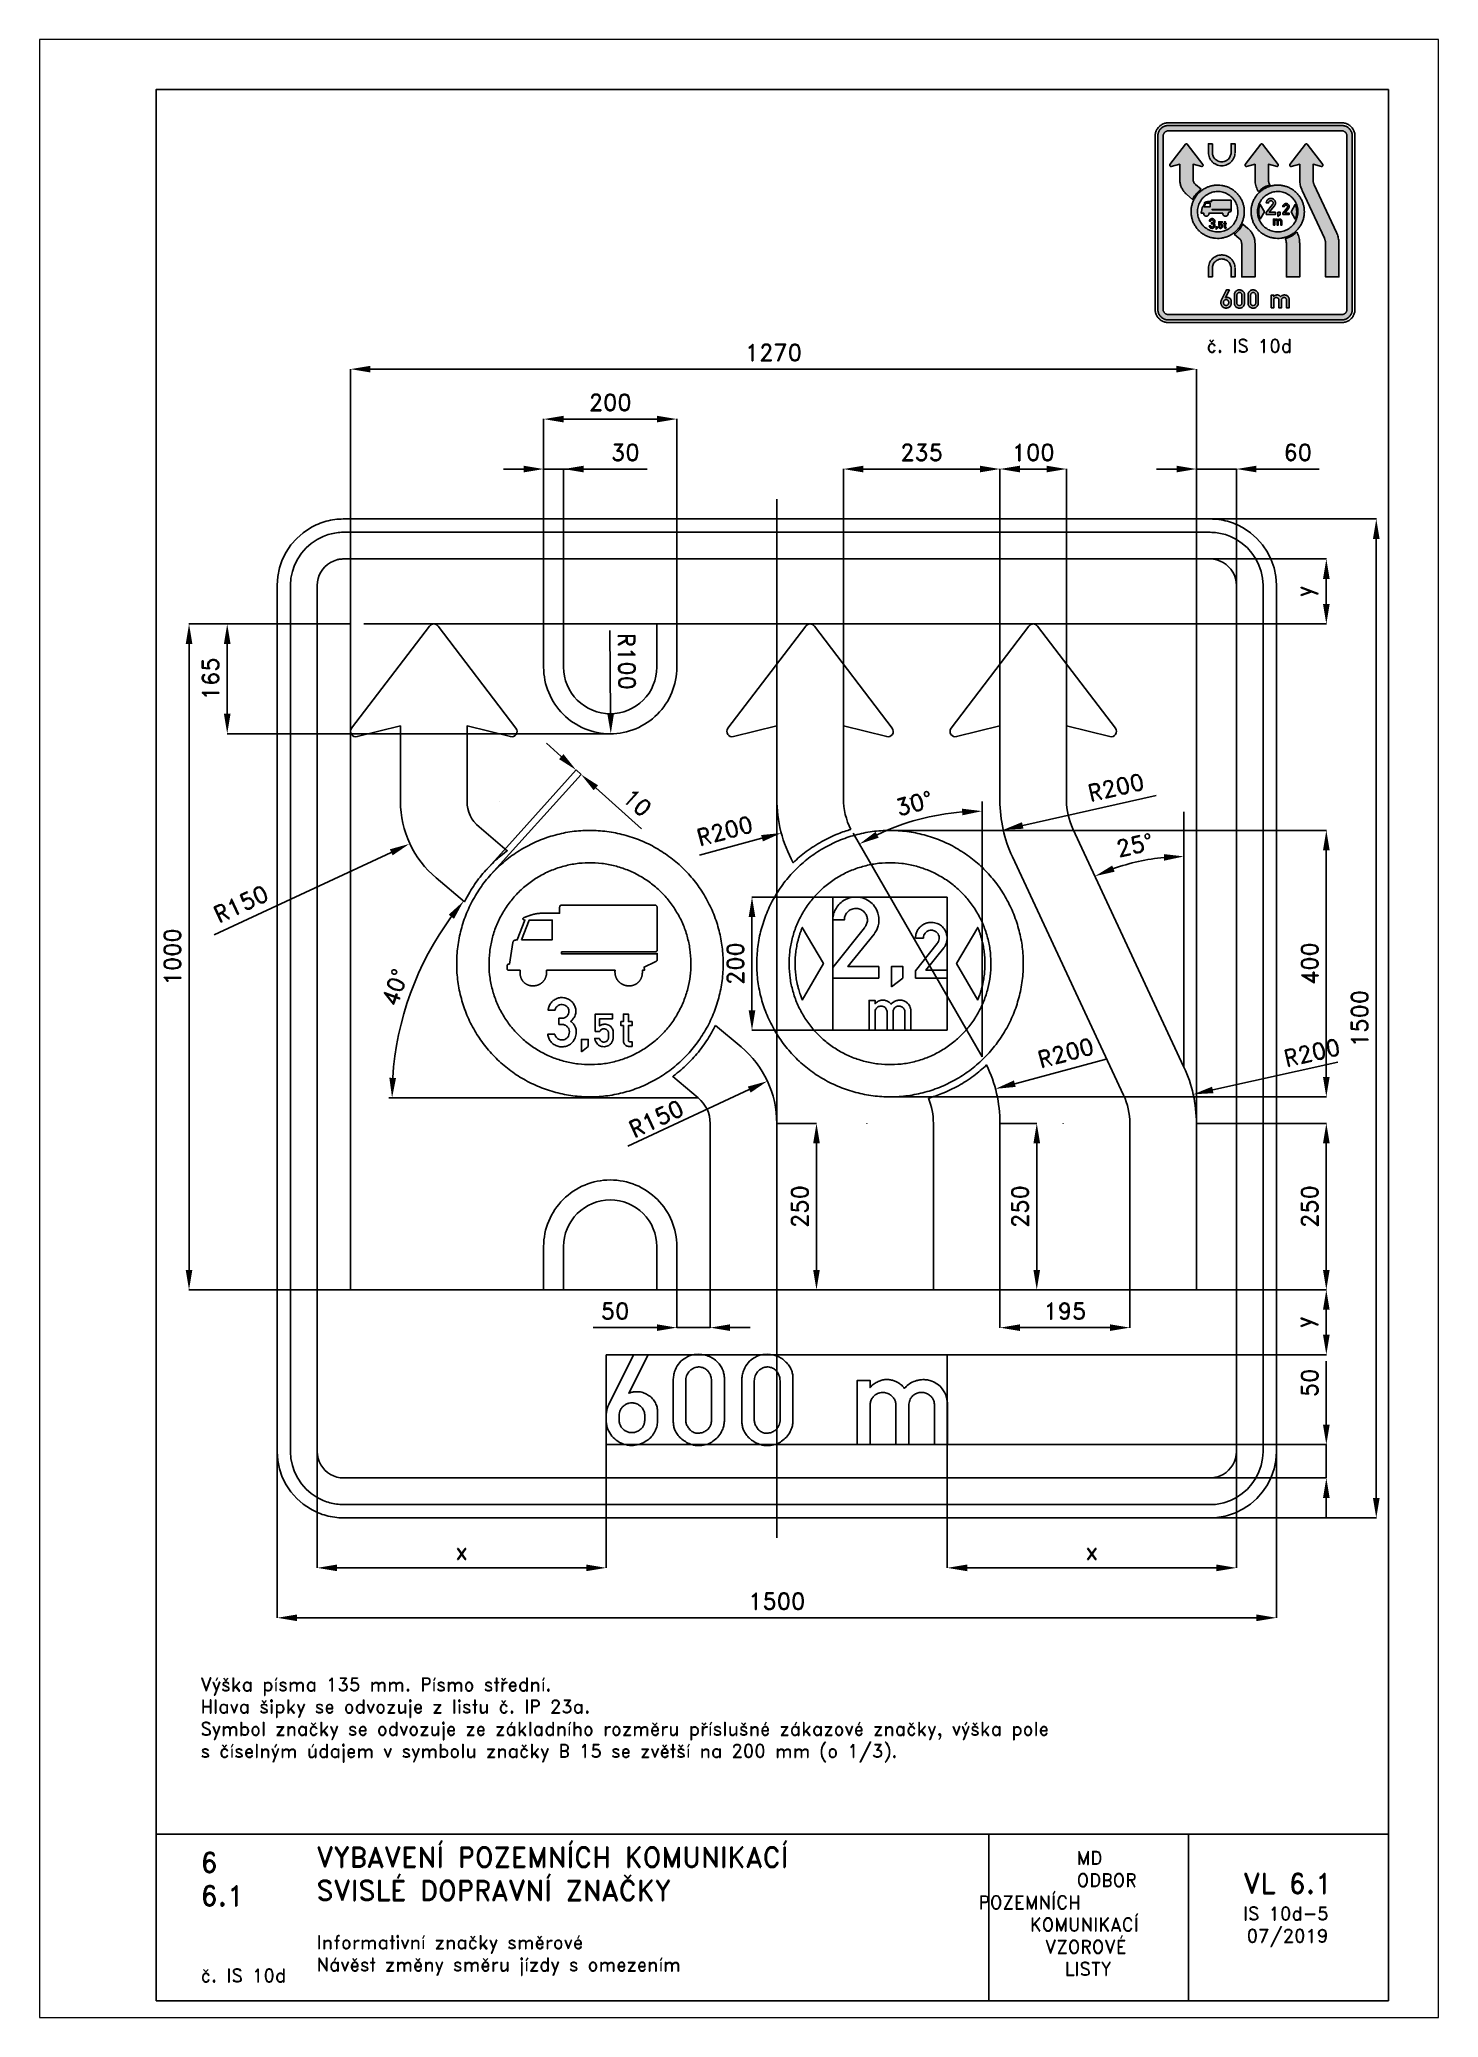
# Paper-space layout 'IS 10d-5' of a CAD drawing. Header units: millimetres. Extents: x 0 to 210, y 0 to 297.
# The model-space entities are those that its viewports show. They can reach past a viewport. Long polylines and large blocks are cut down to what shows.
import ezdxf

# ---------------------------------------------------------------- set-up
doc = ezdxf.new("R2010")
doc.units = ezdxf.units.MM
doc.header["$LTSCALE"] = 5
doc.linetypes.add('ČERCHOVANÁX2', pattern=[2, 1, -0.5, 0, -0.5])
doc.linetypes.add('ČÁRKOVANÁX2', pattern=[1.5, 1, -0.5])
for name, color, linetype in [('Kóty', 2, 'Continuous'), ('Rozpiska', 7, 'Continuous'), ('Značka', 7, 'Continuous')]:
    doc.layers.add(name, color=color, linetype=linetype)
doc.layers.add('Rámeček', color=6, linetype='Continuous', plot=False)
doc.styles.get("Standard").update_dxf_attribs({"font": 'romand.shx', "height": 25})
doc.dimstyles.get("Standard").update_dxf_attribs({"dimtxt": 25, "dimasz": 30, "dimexe": 0.18, "dimexo": 0.0625, "dimgap": 12.5, "dimtad": 1, "dimdec": 0, "dimzin": 0, "dimdsep": 46, "dimtxsty": 'Standard', "dimcen": 0.09, "dimadec": 0, "dimazin": 0, "dimtfac": 1, "dimtdec": 0, "dimtofl": 0, "dimtmove": 0, "dimatfit": 3, "dimfxl": 1, "dimtolj": 1, "dimtzin": 0, "dimarcsym": 0})

psp = doc.layouts.new('IS 10d-5')

# ---------------------------------------------------------------- texts
at = {"layer": 'Rozpiska', "color": 7, "attachment_point": 1}
for s, width, gutter_width, heights, insert, char_height in [('\\pi7.71429;č. IS 10d', 30, 125, [0], (167.47, 252), 2), ('\\PVýška písma 135 mm. Písmo střední.{\\H1.83333x; }\\PHlava šipky se odvozuje z listu č. IP 23a.{\\H1.55556x; }\\PSymbol značky se odvozuje ze základního rozměru příslušné zákazové značky, výška pole {\\H1.64815x; }\\Ps číselným údajem v symbolu značky B 15 se zvětší na 200 mm (o 1/3).{\\H1.80776x; }', 167.386, 100, [0], (24.15, 54.35), 2), ('6', 149.0422, 100, [0], (24.17, 24.77), 3), ('{\\C6;VYBAVENÍ POZEMNÍCH KOMUNIKACÍ\\P}SVISLÉ DOPRAVNÍ ZNAČKY{\\H1.34524x; }', 149.0422, 100, [0], (41.56, 25.56), 3), ('\\pi14.7414;{\\C6;MD\\P\\pi2.36044;}ODBOR POZEMNÍCH{\\H1.57143x; }\\P\\pi7.69378;KOMUNIKACÍ{\\H1.5x; }\\P\\pi9.97949;{\\C6;VZOROVÉ\\H1.47619x; \\H0.67742x;\\P\\pi12.93187;LISTY\\H1.26984x; }', 33.1018, 100, [0], (140.95, 24.95), 2), ('\\pi1.03113;{\\H1.5x;\\C6;VL 6.1\\P\\pi0.98347;\\H0.66667x;IS 10d-5\\H1.66666x; \\H0.6x;\\P\\pi1.5549;07/2019\\H1.80159x; }', 16.0623, 100, [0], (179.66, 21.61), 2), ('6.1', 149.0422, 100, [0], (24.17, 19.78), 3), ('{\\C6;Informativní značky směrové\\P}Návěst změny směru jízdy s omezením{\\H1.83333x; }', 149.0422, 100, [0], (41.56, 12.29), 2), ('{\\C6;č. IS 10d}', 18.3305, 100, [2.67], (24.18, 7.3), 2)]:
    psp.add_mtext_dynamic_manual_height_columns(s, width=width, gutter_width=gutter_width, heights=heights, dxfattribs=dict(at, insert=insert, char_height=char_height))

msp = doc.modelspace()

# ---------------------------------------------------------------- texts
at = {"layer": 'Kóty', "char_height": 25, "attachment_point": 5}
for s, insert, rotation in [('\\A1;R100', (-225.1, 536.2), 270.471), ('\\A1;R200', (-78, 281.8), 15), ('\\A1;R200', (803.4, -51.3), 12.5959), ('\\A1;R150', (-181, -150.4), 25)]:
    msp.add_mtext(s, dxfattribs=dict(at, insert=insert, rotation=rotation))

# ---------------------------------------------------------------- blocks, each defined once
blk = doc.blocks.new('*D0')
at = {"layer": 'Defpoints', "color": 0, "transparency": 16777216}
for p in [(256.1, -640), (825, -640), (366, -690)]:
    blk.add_point(p, dxfattribs=at)
at = {"layer": 'Kóty', "color": 0, "lineweight": -2, "transparency": 16777216}
for p, q in [((825, -610), (825, -514.5)), ((256.2, -640), (825.2, -640)), ((366.1, -690), (825.2, -690)), ((825, -720), (825, -750))]:
    blk.add_line(p, q, dxfattribs=at)
at = {"layer": 'Kóty', "color": 0, "transparency": 16777216}
for points in [[(820, -610), (830, -610), (825, -640)], [(820, -720), (830, -720), (825, -690)]]:
    blk.add_solid(points, dxfattribs=at)
at = {"layer": 'Kóty', "color": 0, "transparency": 16777216, "insert": (800, -547.2), "char_height": 25, "attachment_point": 5, "rotation": 90}
blk.add_mtext('\\A1;50', dxfattribs=at)
blk = doc.blocks.new('*D1')
at = {"layer": 'Defpoints', "color": 0, "transparency": 16777216}
for p in [(-750, -650), (750, -650), (750, -900)]:
    blk.add_point(p, dxfattribs=at)
at = {"layer": 'Kóty', "color": 0, "lineweight": -2, "transparency": 16777216}
for p, q in [((-750, -650.0625), (-750, -900.18)), ((750, -650.0625), (750, -900.18)), ((-720, -900), (720, -900))]:
    blk.add_line(p, q, dxfattribs=at)
at = {"layer": 'Kóty', "color": 0, "transparency": 16777216}
for points in [[(-720, -895), (-720, -905), (-750, -900)], [(720, -895), (720, -905), (750, -900)]]:
    blk.add_solid(points, dxfattribs=at)
at = {"layer": 'Kóty', "color": 0, "transparency": 16777216, "insert": (0, -875), "char_height": 25, "attachment_point": 5}
blk.add_mtext('\\A1;1500', dxfattribs=at)
blk = doc.blocks.new('*D2')
at = {"layer": 'Defpoints', "color": 0, "transparency": 16777216}
for p in [(608.7, 750), (533.1, -750), (900, -750)]:
    blk.add_point(p, dxfattribs=at)
at = {"layer": 'Kóty', "color": 0, "lineweight": -2, "transparency": 16777216}
for p, q in [((608.8, 750), (900.2, 750)), ((900, 720), (900, -720)), ((533.2, -750), (900.2, -750))]:
    blk.add_line(p, q, dxfattribs=at)
at = {"layer": 'Kóty', "color": 0, "transparency": 16777216}
for points in [[(895, 720), (905, 720), (900, 750)], [(895, -720), (905, -720), (900, -750)]]:
    blk.add_solid(points, dxfattribs=at)
at = {"layer": 'Kóty', "color": 0, "transparency": 16777216, "insert": (875, 0), "char_height": 25, "attachment_point": 5, "rotation": 90}
blk.add_mtext('\\A1;1500', dxfattribs=at)
blk = doc.blocks.new('*D3')
at = {"layer": 'Defpoints', "color": 0, "transparency": 16777216}
for p in [(-690, -600.8), (-256, -640), (-256, -825)]:
    blk.add_point(p, dxfattribs=at)
at = {"layer": 'Kóty', "color": 0, "lineweight": -2, "transparency": 16777216}
for p, q in [((-690, -600.9), (-690, -825.2)), ((-256, -640.1), (-256, -825.2)), ((-660, -825), (-286, -825))]:
    blk.add_line(p, q, dxfattribs=at)
at = {"layer": 'Kóty', "color": 0, "transparency": 16777216}
for points in [[(-660, -820), (-660, -830), (-690, -825)], [(-286, -820), (-286, -830), (-256, -825)]]:
    blk.add_solid(points, dxfattribs=at)
at = {"layer": 'Kóty', "color": 0, "transparency": 16777216, "insert": (-473, -800), "char_height": 25, "attachment_point": 5}
blk.add_mtext('\\A1;x', dxfattribs=at)
blk = doc.blocks.new('*D4')
at = {"layer": 'Defpoints', "color": 0, "transparency": 16777216}
for p in [(690, -622.6), (256, -640), (690, -825)]:
    blk.add_point(p, dxfattribs=at)
at = {"layer": 'Kóty', "color": 0, "lineweight": -2, "transparency": 16777216}
for p, q in [((690, -622.6), (690, -825.2)), ((256, -640.1), (256, -825.2)), ((286, -825), (660, -825))]:
    blk.add_line(p, q, dxfattribs=at)
at = {"layer": 'Kóty', "color": 0, "transparency": 16777216}
for points in [[(286, -820), (286, -830), (256, -825)], [(660, -820), (660, -830), (690, -825)]]:
    blk.add_solid(points, dxfattribs=at)
at = {"layer": 'Kóty', "color": 0, "transparency": 16777216, "insert": (473, -800), "char_height": 25, "attachment_point": 5}
blk.add_mtext('\\A1;x', dxfattribs=at)
blk = doc.blocks.new('*D5')
at = {"layer": 'Defpoints', "color": 0, "transparency": 16777216}
for p in [(630, -407.5), (825, -407.5), (256, -505)]:
    blk.add_point(p, dxfattribs=at)
at = {"layer": 'Kóty', "color": 0, "lineweight": -2, "transparency": 16777216}
for p, q in [((630.1, -407.5), (825.2, -407.5)), ((825, -475), (825, -437.5)), ((256.1, -505), (825.2, -505))]:
    blk.add_line(p, q, dxfattribs=at)
at = {"layer": 'Kóty', "color": 0, "transparency": 16777216}
for points in [[(820, -437.5), (830, -437.5), (825, -407.5)], [(820, -475), (830, -475), (825, -505)]]:
    blk.add_solid(points, dxfattribs=at)
at = {"layer": 'Kóty', "color": 0, "transparency": 16777216, "insert": (795.8, -456.2), "char_height": 25, "attachment_point": 5, "rotation": 90}
blk.add_mtext('\\A1;y', dxfattribs=at)
blk = doc.blocks.new('*D6')
at = {"layer": 'Defpoints', "color": 0, "transparency": 16777216}
for p in [(616.9, 690), (825, 690), (630, 592.5)]:
    blk.add_point(p, dxfattribs=at)
at = {"layer": 'Kóty', "color": 0, "lineweight": -2, "transparency": 16777216}
for p, q in [((617, 690), (825.2, 690)), ((825, 622.5), (825, 660)), ((630.1, 592.5), (825.2, 592.5))]:
    blk.add_line(p, q, dxfattribs=at)
at = {"layer": 'Kóty', "color": 0, "transparency": 16777216}
for points in [[(820, 660), (830, 660), (825, 690)], [(820, 622.5), (830, 622.5), (825, 592.5)]]:
    blk.add_solid(points, dxfattribs=at)
at = {"layer": 'Kóty', "color": 0, "transparency": 16777216, "insert": (795.8, 641.3), "char_height": 25, "attachment_point": 5, "rotation": 90}
blk.add_mtext('\\A1;y', dxfattribs=at)
blk = doc.blocks.new('*D7')
at = {"layer": 'Defpoints', "color": 0, "transparency": 16777216}
for p in [(690, 825), (630.1, 592.5), (690, 592.5)]:
    blk.add_point(p, dxfattribs=at)
at = {"layer": 'Kóty', "color": 0, "lineweight": -2, "transparency": 16777216}
for p, q in [((600.1, 825), (570.1, 825)), ((630.1, 592.6), (630.1, 825.2)), ((690, 592.6), (690, 825.2)), ((720, 825), (814.3, 825))]:
    blk.add_line(p, q, dxfattribs=at)
at = {"layer": 'Kóty', "color": 0, "transparency": 16777216}
for points in [[(600.1, 830), (600.1, 820), (630.1, 825)], [(720, 830), (720, 820), (690, 825)]]:
    blk.add_solid(points, dxfattribs=at)
at = {"layer": 'Kóty', "color": 0, "transparency": 16777216, "insert": (782.1, 850), "char_height": 25, "attachment_point": 5}
blk.add_mtext('\\A1;60', dxfattribs=at)
blk = doc.blocks.new('*D8')
at = {"layer": 'Defpoints', "color": 0, "transparency": 16777216}
for p in [(335.1, -407.5), (530, -407.5), (530, -464.3)]:
    blk.add_point(p, dxfattribs=at)
at = {"layer": 'Kóty', "color": 0, "lineweight": -2, "transparency": 16777216}
for p, q in [((335.1, -407.6), (335.1, -464.4)), ((530, -407.6), (530, -464.4)), ((365.1, -464.3), (500, -464.3))]:
    blk.add_line(p, q, dxfattribs=at)
at = {"layer": 'Kóty', "color": 0, "transparency": 16777216}
for points in [[(365.1, -459.3), (365.1, -469.3), (335.1, -464.3)], [(500, -459.3), (500, -469.3), (530, -464.3)]]:
    blk.add_solid(points, dxfattribs=at)
at = {"layer": 'Kóty', "color": 0, "transparency": 16777216, "insert": (432.6, -439.3), "char_height": 25, "attachment_point": 5}
blk.add_mtext('\\A1;195', dxfattribs=at)
blk = doc.blocks.new('*D9')
at = {"layer": 'Defpoints', "color": 0, "transparency": 16777216}
for p in [(-150, -407.5), (-100, -407.5), (-150, -464.3)]:
    blk.add_point(p, dxfattribs=at)
at = {"layer": 'Kóty', "color": 0, "lineweight": -2, "transparency": 16777216}
for p, q in [((-150, -407.6), (-150, -464.4)), ((-100, -407.6), (-100, -464.4)), ((-180, -464.3), (-275.5, -464.3)), ((-70, -464.3), (-40, -464.3))]:
    blk.add_line(p, q, dxfattribs=at)
at = {"layer": 'Kóty', "color": 0, "transparency": 16777216}
for points in [[(-180, -459.3), (-180, -469.3), (-150, -464.3)], [(-70, -459.3), (-70, -469.3), (-100, -464.3)]]:
    blk.add_solid(points, dxfattribs=at)
at = {"layer": 'Kóty', "color": 0, "transparency": 16777216, "insert": (-242.7, -439.3), "char_height": 25, "attachment_point": 5}
blk.add_mtext('\\A1;50', dxfattribs=at)
blk = doc.blocks.new('*D10')
at = {"layer": 'Defpoints', "color": 0, "transparency": 16777216}
for p in [(-320, 825), (-350, 592.5), (-320, 592.5)]:
    blk.add_point(p, dxfattribs=at)
at = {"layer": 'Kóty', "color": 0, "lineweight": -2, "transparency": 16777216}
for p, q in [((-380, 825), (-410, 825)), ((-350, 592.6), (-350, 825.2)), ((-320, 592.6), (-320, 825.2)), ((-290, 825), (-194.5, 825))]:
    blk.add_line(p, q, dxfattribs=at)
at = {"layer": 'Kóty', "color": 0, "transparency": 16777216}
for points in [[(-380, 830), (-380, 820), (-350, 825)], [(-290, 830), (-290, 820), (-320, 825)]]:
    blk.add_solid(points, dxfattribs=at)
at = {"layer": 'Kóty', "color": 0, "transparency": 16777216, "insert": (-227.3, 850), "char_height": 25, "attachment_point": 5}
blk.add_mtext('\\A1;30', dxfattribs=at)
blk = doc.blocks.new('*D11')
at = {"layer": 'Defpoints', "color": 0, "transparency": 16777216}
for p in [(-150, 900), (-350, 592.5625), (-150, 592.5)]:
    blk.add_point(p, dxfattribs=at)
at = {"layer": 'Kóty', "color": 0, "lineweight": -2, "transparency": 16777216}
for p, q in [((-350, 592.625), (-350, 900.18)), ((-320, 900), (-180, 900)), ((-150, 592.5625), (-150, 900.18))]:
    blk.add_line(p, q, dxfattribs=at)
at = {"layer": 'Kóty', "color": 0, "transparency": 16777216}
for points in [[(-320, 905), (-320, 895), (-350, 900)], [(-180, 905), (-180, 895), (-150, 900)]]:
    blk.add_solid(points, dxfattribs=at)
at = {"layer": 'Kóty', "color": 0, "transparency": 16777216, "insert": (-250, 925), "char_height": 25, "attachment_point": 5}
blk.add_mtext('\\A1;200', dxfattribs=at)
blk = doc.blocks.new('*D12')
at = {"layer": 'Defpoints', "color": 0, "transparency": 16777216}
for p in [(630, -157.5), (825, -157.5), (630.0625, -407.5)]:
    blk.add_point(p, dxfattribs=at)
at = {"layer": 'Kóty', "color": 0, "lineweight": -2, "transparency": 16777216}
for p, q in [((630.0625, -157.5), (825.18, -157.5)), ((825, -377.5), (825, -187.5)), ((630.125, -407.5), (825.18, -407.5))]:
    blk.add_line(p, q, dxfattribs=at)
at = {"layer": 'Kóty', "color": 0, "transparency": 16777216}
for points in [[(820, -187.5), (830, -187.5), (825, -157.5)], [(820, -377.5), (830, -377.5), (825, -407.5)]]:
    blk.add_solid(points, dxfattribs=at)
at = {"layer": 'Kóty', "color": 0, "transparency": 16777216, "insert": (800, -282.5), "char_height": 25, "attachment_point": 5, "rotation": 90}
blk.add_mtext('\\A1;250', dxfattribs=at)
blk = doc.blocks.new('*D13')
at = {"layer": 'Defpoints', "color": 0, "transparency": 16777216}
for p in [(0, -157.5), (59.6, -157.5), (0, -407.5)]:
    blk.add_point(p, dxfattribs=at)
at = {"layer": 'Kóty', "color": 0, "lineweight": -2, "transparency": 16777216}
for p, q in [((0.1, -157.5), (59.8, -157.5)), ((59.6, -377.5), (59.6, -187.5)), ((0.1, -407.5), (59.8, -407.5))]:
    blk.add_line(p, q, dxfattribs=at)
at = {"layer": 'Kóty', "color": 0, "transparency": 16777216}
for points in [[(54.6, -187.5), (64.6, -187.5), (59.6, -157.5)], [(54.6, -377.5), (64.6, -377.5), (59.6, -407.5)]]:
    blk.add_solid(points, dxfattribs=at)
at = {"layer": 'Kóty', "color": 0, "transparency": 16777216, "insert": (34.6, -282.5), "char_height": 25, "attachment_point": 5, "rotation": 90}
blk.add_mtext('\\A1;250', dxfattribs=at)
blk = doc.blocks.new('*D14')
at = {"layer": 'Defpoints', "color": 0, "transparency": 16777216}
for p in [(168.8, 282.3), (825, 282.3), (167.4, -117.7)]:
    blk.add_point(p, dxfattribs=at)
at = {"layer": 'Kóty', "color": 0, "lineweight": -2, "transparency": 16777216}
for p, q in [((168.9, 282.3), (825.2, 282.3)), ((825, -87.7), (825, 252.3)), ((167.4, -117.7), (825.2, -117.7))]:
    blk.add_line(p, q, dxfattribs=at)
at = {"layer": 'Kóty', "color": 0, "transparency": 16777216}
for points in [[(820, 252.3), (830, 252.3), (825, 282.3)], [(820, -87.7), (830, -87.7), (825, -117.7)]]:
    blk.add_solid(points, dxfattribs=at)
at = {"layer": 'Kóty', "color": 0, "transparency": 16777216, "insert": (800, 82.3), "char_height": 25, "attachment_point": 5, "rotation": 90}
blk.add_mtext('\\A1;400', dxfattribs=at)
blk = doc.blocks.new('*D15')
at = {"layer": 'Defpoints', "color": 0, "transparency": 16777216}
for p in [(630.0625, 975), (-640, 592.5), (630.0625, 592.5)]:
    blk.add_point(p, dxfattribs=at)
at = {"layer": 'Kóty', "color": 0, "lineweight": -2, "transparency": 16777216}
for p, q in [((-640, 592.5625), (-640, 975.18)), ((-610, 975), (600.0625, 975)), ((630.0625, 592.5625), (630.0625, 975.18))]:
    blk.add_line(p, q, dxfattribs=at)
at = {"layer": 'Kóty', "color": 0, "transparency": 16777216}
for points in [[(-610, 980), (-610, 970), (-640, 975)], [(600.0625, 980), (600.0625, 970), (630.0625, 975)]]:
    blk.add_solid(points, dxfattribs=at)
at = {"layer": 'Kóty', "color": 0, "transparency": 16777216, "insert": (-4.96875, 1000), "char_height": 25, "attachment_point": 5}
blk.add_mtext('\\A1;1270', dxfattribs=at)
blk = doc.blocks.new('*D16')
at = {"layer": 'Defpoints', "color": 0, "transparency": 16777216}
for p in [(-640, 592.5), (-825, 427.5), (-250, 427.5)]:
    blk.add_point(p, dxfattribs=at)
at = {"layer": 'Kóty', "color": 0, "lineweight": -2, "transparency": 16777216}
for p, q in [((-640.0625, 592.5), (-825.18, 592.5)), ((-825, 562.5), (-825, 457.5)), ((-250.0625, 427.5), (-825.18, 427.5))]:
    blk.add_line(p, q, dxfattribs=at)
at = {"layer": 'Kóty', "color": 0, "transparency": 16777216}
for points in [[(-830, 562.5), (-820, 562.5), (-825, 592.5)], [(-830, 457.5), (-820, 457.5), (-825, 427.5)]]:
    blk.add_solid(points, dxfattribs=at)
at = {"layer": 'Kóty', "color": 0, "transparency": 16777216, "insert": (-850, 510), "char_height": 25, "attachment_point": 5, "rotation": 90}
blk.add_mtext('\\A1;165', dxfattribs=at)
blk = doc.blocks.new('*D17')
at = {"layer": 'Defpoints', "color": 0, "transparency": 16777216}
for p in [(-415.6, 325.4), (-551.6, 262.1)]:
    blk.add_point(p, dxfattribs=at)
at = {"layer": 'Kóty', "color": 0, "lineweight": -2, "transparency": 16777216}
for p, q in [((-415.7, 325.4), (-415.6, 325.4)), ((-415.6, 325.3), (-415.6, 325.5)), ((-844.6, 125.7), (-578.8, 249.4))]:
    blk.add_line(p, q, dxfattribs=at)
at = {"layer": 'Kóty', "color": 0, "transparency": 16777216}
blk.add_solid([(-580.9, 254), (-576.7, 244.9), (-551.6, 262.1)], dxfattribs=at)
at = {"layer": 'Kóty', "color": 0, "transparency": 16777216, "insert": (-804.4, 172), "char_height": 25, "attachment_point": 5, "rotation": 24.9704}
blk.add_mtext('\\A1;R150', dxfattribs=at)
blk = doc.blocks.new('*D18')
at = {"layer": 'Defpoints', "color": 0, "transparency": 16777216}
for p in [(-640, 592.5), (-882.3, -407.5), (-640, -407.5)]:
    blk.add_point(p, dxfattribs=at)
at = {"layer": 'Kóty', "color": 0, "lineweight": -2, "transparency": 16777216}
for p, q in [((-640.1, 592.5), (-882.5, 592.5)), ((-882.3, 562.5), (-882.3, -377.5)), ((-640.1, -407.5), (-882.5, -407.5))]:
    blk.add_line(p, q, dxfattribs=at)
at = {"layer": 'Kóty', "color": 0, "transparency": 16777216}
for points in [[(-887.3, 562.5), (-877.3, 562.5), (-882.3, 592.5)], [(-887.3, -377.5), (-877.3, -377.5), (-882.3, -407.5)]]:
    blk.add_solid(points, dxfattribs=at)
at = {"layer": 'Kóty', "color": 0, "transparency": 16777216, "insert": (-907.3, 92.5), "char_height": 25, "attachment_point": 5, "rotation": 90}
blk.add_mtext('\\A1;1000', dxfattribs=at)
blk = doc.blocks.new('*D19')
at = {"layer": 'Defpoints', "color": 0, "transparency": 16777216}
for p in [(435, 825), (335, 439.2), (435, 439.2)]:
    blk.add_point(p, dxfattribs=at)
at = {"layer": 'Kóty', "color": 0, "lineweight": -2, "transparency": 16777216}
for p, q in [((335, 439.3), (335, 825.2)), ((365, 825), (405, 825)), ((435, 439.3), (435, 825.2))]:
    blk.add_line(p, q, dxfattribs=at)
at = {"layer": 'Kóty', "color": 0, "transparency": 16777216}
for points in [[(365, 830), (365, 820), (335, 825)], [(405, 830), (405, 820), (435, 825)]]:
    blk.add_solid(points, dxfattribs=at)
at = {"layer": 'Kóty', "color": 0, "transparency": 16777216, "insert": (385, 850), "char_height": 25, "attachment_point": 5}
blk.add_mtext('\\A1;100', dxfattribs=at)
blk = doc.blocks.new('*D20')
at = {"layer": 'Defpoints', "color": 0, "transparency": 16777216}
for p in [(335, 825), (100, 439.2), (335, 439.3)]:
    blk.add_point(p, dxfattribs=at)
at = {"layer": 'Kóty', "color": 0, "lineweight": -2, "transparency": 16777216}
for p, q in [((100, 439.3), (100, 825.2)), ((130, 825), (305, 825)), ((335, 439.4), (335, 825.2))]:
    blk.add_line(p, q, dxfattribs=at)
at = {"layer": 'Kóty', "color": 0, "transparency": 16777216}
for points in [[(130, 830), (130, 820), (100, 825)], [(305, 830), (305, 820), (335, 825)]]:
    blk.add_solid(points, dxfattribs=at)
at = {"layer": 'Kóty', "color": 0, "transparency": 16777216, "insert": (217.5, 850), "char_height": 25, "attachment_point": 5}
blk.add_mtext('\\A1;235', dxfattribs=at)
blk = doc.blocks.new('*D21')
at = {"layer": 'Defpoints', "color": 0, "transparency": 16777216}
for p in [(535, 327.2), (339.9, 283.2)]:
    blk.add_point(p, dxfattribs=at)
at = {"layer": 'Kóty', "color": 0, "lineweight": -2, "transparency": 16777216}
blk.add_line((569.3, 334.9), (369.2, 289.8), dxfattribs=at)
at = {"layer": 'Kóty', "color": 0, "transparency": 16777216}
blk.add_solid([(368.1, 294.7), (370.3, 284.9), (339.9, 283.2)], dxfattribs=at)
at = {"layer": 'Kóty', "color": 0, "transparency": 16777216, "insert": (509.2, 347), "char_height": 25, "attachment_point": 5, "rotation": 12.7126}
blk.add_mtext('\\A1;R200', dxfattribs=at)
blk = doc.blocks.new('*D22')
at = {"layer": 'Defpoints', "color": 0, "transparency": 16777216}
for p in [(328.3, -105.7), (135.1, -157.5)]:
    blk.add_point(p, dxfattribs=at)
at = {"layer": 'Kóty', "color": 0, "lineweight": -2, "transparency": 16777216}
for p, q in [((494.3, -61.2), (357.3, -98)), ((135, -157.5), (135.2, -157.5)), ((135.1, -157.6), (135.1, -157.4))]:
    blk.add_line(p, q, dxfattribs=at)
at = {"layer": 'Kóty', "color": 0, "transparency": 16777216}
blk.add_solid([(356, -93.1), (358.6, -102.8), (328.3, -105.7)], dxfattribs=at)
at = {"layer": 'Kóty', "color": 0, "transparency": 16777216, "insert": (433.8, -51.6), "char_height": 25, "attachment_point": 5, "rotation": 15}
blk.add_mtext('\\A1;R200', dxfattribs=at)
blk = doc.blocks.new('*D23')
at = {"layer": 'Defpoints', "color": 0, "transparency": 16777216}
for p in [(335.1, -157.5), (390.3, -157.5), (335.1, -407.5)]:
    blk.add_point(p, dxfattribs=at)
at = {"layer": 'Kóty', "color": 0, "lineweight": -2, "transparency": 16777216}
for p, q in [((335.2, -157.5), (390.5, -157.5)), ((390.3, -377.5), (390.3, -187.5)), ((335.2, -407.5), (390.5, -407.5))]:
    blk.add_line(p, q, dxfattribs=at)
at = {"layer": 'Kóty', "color": 0, "transparency": 16777216}
for points in [[(385.3, -187.5), (395.3, -187.5), (390.3, -157.5)], [(385.3, -377.5), (395.3, -377.5), (390.3, -407.5)]]:
    blk.add_solid(points, dxfattribs=at)
at = {"layer": 'Kóty', "color": 0, "transparency": 16777216, "insert": (365.3, -282.5), "char_height": 25, "attachment_point": 5, "rotation": 90}
blk.add_mtext('\\A1;250', dxfattribs=at)
blk = doc.blocks.new('*D24')
at = {"layer": 'Defpoints', "color": 0, "transparency": 16777216}
for p in [(-490.1, 193.1), (-528.6, 87.1), (-156.1, -87.1), (-582.5, -119.2), (-117.9, -119.2)]:
    blk.add_point(p, dxfattribs=at)
at = {"layer": 'Kóty', "color": 0, "lineweight": -2, "transparency": 16777216}
blk.add_arc((-117.9, -119.2), 459.7, 143.7399, 176.2601, dxfattribs=at)
at = {"layer": 'Kóty', "color": 0, "transparency": 16777216}
for points in [[(-492.5, 155.8), (-484.6, 149.6), (-470, 176.3)], [(-571.6, -89.4), (-581.6, -89.1), (-577.5, -119.2)]]:
    blk.add_solid(points, dxfattribs=at)
at = {"layer": 'Kóty', "color": 0, "transparency": 16777216, "insert": (-573.3, 46.6), "char_height": 25, "attachment_point": 5, "rotation": 70}
blk.add_mtext('\\A1;40°', dxfattribs=at)
blk = doc.blocks.new('*D25')
at = {"layer": 'Defpoints', "color": 0, "transparency": 16777216}
for p in [(84.3, 182.3), (-37.2, -17.7), (84.3, -17.7)]:
    blk.add_point(p, dxfattribs=at)
at = {"layer": 'Kóty', "color": 0, "lineweight": -2, "transparency": 16777216}
for p, q in [((84.2, 182.3), (-37.4, 182.3)), ((-37.2, 152.3), (-37.2, 12.3)), ((84.2, -17.7), (-37.4, -17.7))]:
    blk.add_line(p, q, dxfattribs=at)
at = {"layer": 'Kóty', "color": 0, "transparency": 16777216}
for points in [[(-42.2, 152.3), (-32.2, 152.3), (-37.2, 182.3)], [(-42.2, 12.3), (-32.2, 12.3), (-37.2, -17.7)]]:
    blk.add_solid(points, dxfattribs=at)
at = {"layer": 'Kóty', "color": 0, "transparency": 16777216, "insert": (-62.2, 82.3), "char_height": 25, "attachment_point": 5, "rotation": 90}
blk.add_mtext('\\A1;200', dxfattribs=at)
blk = doc.blocks.new('*D26')
at = {"layer": 'Defpoints', "color": 0, "transparency": 16777216}
for p in [(611.3, 310.4), (444.4, 284.9), (565.4, 239.9), (611.3, -73), (611.3, -73)]:
    blk.add_point(p, dxfattribs=at)
at = {"layer": 'Kóty', "color": 0, "lineweight": -2, "transparency": 16777216}
blk.add_arc((611.3, -73), 316.2, 95.4373, 109.5627, dxfattribs=at)
at = {"layer": 'Kóty', "color": 0, "transparency": 16777216}
for points in [[(581.1, 246.8), (581.5, 236.9), (611.3, 243.3)], [(507.3, 220.4), (503.5, 229.6), (477.6, 213.6)]]:
    blk.add_solid(points, dxfattribs=at)
at = {"layer": 'Kóty', "color": 0, "transparency": 16777216, "insert": (537.4, 260.2), "char_height": 25, "attachment_point": 5, "rotation": 12.5}
blk.add_mtext('\\A1;25°', dxfattribs=at)
blk = doc.blocks.new('*D27')
at = {"layer": 'Defpoints', "color": 0, "transparency": 16777216}
for p in [(244.3, 305.7), (308.3, 325.9), (114.5, 278.4), (308.3, -57.5), (308.3, -57.5)]:
    blk.add_point(p, dxfattribs=at)
at = {"layer": 'Kóty', "color": 0, "lineweight": -2, "transparency": 16777216}
blk.add_arc((308.3, -57.5), 368.8, 94.6625, 115.3237, dxfattribs=at)
at = {"layer": 'Kóty', "color": 0, "transparency": 16777216}
for points in [[(278.1, 315), (278.5, 305), (308.3, 311.3)], [(152.9, 271.4), (148.3, 280.3), (124, 261.9)]]:
    blk.add_solid(points, dxfattribs=at)
at = {"layer": 'Kóty', "color": 0, "transparency": 16777216, "insert": (206.5, 322.9), "char_height": 25, "attachment_point": 5, "rotation": 14.9931}
blk.add_mtext('\\A1;30°', dxfattribs=at)
blk = doc.blocks.new('*D28')
at = {"layer": 'Defpoints', "color": 0, "transparency": 16777216}
for p in [(-293.8, 366.4), (-436.6, 222.8), (-429.1, 216.1)]:
    blk.add_point(p, dxfattribs=at)
at = {"layer": 'Kóty', "color": 0, "lineweight": -2, "transparency": 16777216}
for p, q in [((-323.6, 393.2), (-345.9, 413.2)), ((-436.5, 222.9), (-301.1, 373.2)), ((-429.1, 216.2), (-293.7, 366.5)), ((-271.5, 346.3), (-203.2, 284.8))]:
    blk.add_line(p, q, dxfattribs=at)
at = {"layer": 'Kóty', "color": 0, "transparency": 16777216}
for points in [[(-320.2, 396.9), (-326.9, 389.4), (-301.3, 373.1)], [(-268.2, 350), (-274.9, 342.6), (-293.8, 366.4)]]:
    blk.add_solid(points, dxfattribs=at)
at = {"layer": 'Kóty', "color": 0, "transparency": 16777216, "insert": (-209.5, 324.1), "char_height": 25, "attachment_point": 5, "rotation": 317.9981}
blk.add_mtext('\\A1;10', dxfattribs=at)

# ---------------------------------------------------------------- dimensions: what is measured, and where the dimension line sits
at = {"layer": 'Kóty'}
for base, p1, p2, picture, middle in [((630.1, 975), (-640, 592.5), (630.1, 592.5), '*D15', (-5, 1000)), ((-150, 900), (-350, 592.6), (-150, 592.5), '*D11', (-250, 925)), ((-320, 825), (-350, 592.5), (-320, 592.5), '*D10', (-227.3, 850)), ((335, 825), (100, 439.2), (335, 439.3), '*D20', (217.5, 850)), ((435, 825), (335, 439.2), (435, 439.2), '*D19', (385, 850)), ((690, 825), (630.1, 592.5), (690, 592.5), '*D7', (782.1, 850)), ((-150, -464.3), (-100, -407.5), (-150, -407.5), '*D9', (-242.7, -439.3)), ((530, -464.3), (335.1, -407.5), (530, -407.5), '*D8', (432.6, -439.3))]:
    dim = msp.add_linear_dim(base=base, p1=p1, p2=p2, dimstyle='Standard', dxfattribs=at)
    dim.commit()
    dim.dimension.update_dxf_attribs({"geometry": picture, "text_midpoint": middle})
for base, p1, p2, picture, middle in [((900, -750), (608.7, 750), (533.1, -750), '*D2', (875, 0)), ((-882.3, -407.5), (-640, 592.5), (-640, -407.5), '*D18', (-907.3, 92.5)), ((-825, 427.5), (-640, 592.5), (-250, 427.5), '*D16', (-850, 510)), ((825, 282.3), (167.4, -117.7), (168.8, 282.3), '*D14', (800, 82.3)), ((-37.2, -17.7), (84.3, 182.3), (84.3, -17.7), '*D25', (-62.2, 82.3)), ((59.6, -157.5), (0, -407.5), (0, -157.5), '*D13', (34.6, -282.5)), ((390.3, -157.5), (335.1, -407.5), (335.1, -157.5), '*D23', (365.3, -282.5)), ((825, -157.5), (630.1, -407.5), (630, -157.5), '*D12', (800, -282.5)), ((825, -640), (366, -690), (256.1, -640), '*D0', (800, -547.2))]:
    dim = msp.add_linear_dim(base=base, p1=p1, p2=p2, angle=90, dimstyle='Standard', dxfattribs=at)
    dim.commit()
    dim.dimension.update_dxf_attribs({"geometry": picture, "text_midpoint": middle})
for base, p1, p2, picture, middle in [((825, 690), (630, 592.5), (616.9, 690), '*D6', (795.8, 641.3)), ((825, -407.5), (256, -505), (630, -407.5), '*D5', (795.8, -456.2))]:
    dim = msp.add_linear_dim(base=base, p1=p1, p2=p2, angle=90, text='y', dimstyle='Standard', dxfattribs=at)
    dim.commit()
    dim.dimension.update_dxf_attribs({"geometry": picture, "text_midpoint": middle})
dim = msp.add_aligned_dim(p1=(-436.6, 222.8), p2=(-429.1, 216.1), distance=202.2, dimstyle='Standard', dxfattribs=at)
dim.commit()
dim.dimension.update_dxf_attribs({"geometry": '*D28', "text_midpoint": (-209.5, 324.1)})
for center, mpoint, picture, middle in [((535, 327.2), (339.9, 283.2), '*D21', (514.7, 322.6)), ((-415.6, 325.4), (-551.6, 262.1), '*D17', (-793.8, 149.3))]:
    dim = msp.add_radius_dim(center=center, mpoint=mpoint, dimstyle='Standard', dxfattribs=at)
    dim.commit()
    dim.dimension.update_dxf_attribs({"geometry": picture, "text_midpoint": middle, "dimtype": 164})
for base, line1, line2, picture, middle in [((244.3, 305.7), ((114.5, 278.4), (308.3, -57.5)), ((308.3, -57.5), (308.3, 325.9)), '*D27', (206.5, 322.9)), ((565.4, 239.9), ((611.3, -73), (444.4, 284.9)), ((611.3, -73), (611.3, 310.4)), '*D26', (537.4, 260.2)), ((-528.6, 87.1), ((-117.9, -119.2), (-582.5, -119.2)), ((-490.1, 193.1), (-156.1, -87.1)), '*D24', (-573.3, 46.6))]:
    dim = msp.add_angular_dim_2l(base=base, line1=line1, line2=line2, dimstyle='Standard', dxfattribs=at)
    dim.commit()
    dim.dimension.update_dxf_attribs({"geometry": picture, "text_midpoint": middle})
dim = msp.add_radius_dim(center=(135.1, -157.5), mpoint=(328.3, -105.7), dimstyle='Standard', dxfattribs=at)
dim.commit()
dim.dimension.update_dxf_attribs({"geometry": '*D22', "text_midpoint": (433.8, -51.6)})
for base, p1, p2, text, picture, middle in [((-256, -825), (-690, -600.8), (-256, -640), 'x', '*D3', (-473, -800)), ((690, -825), (256, -640), (690, -622.6), 'x', '*D4', (473, -800)), ((750, -900), (-750, -650), (750, -650), '1500', '*D1', (0, -875))]:
    dim = msp.add_linear_dim(base=base, p1=p1, p2=p2, text=text, dimstyle='Standard', dxfattribs=at)
    dim.commit()
    dim.dimension.update_dxf_attribs({"geometry": picture, "text_midpoint": middle})

# ---------------------------------------------------------------- linework, layer by layer
at = {"layer": 'Kóty'}
for p, q in [((-250.5, 582.6), (-249.4, 457.5)), ((199.9, 330.1), (200.1, 330.1)), ((200, 330), (200, 330.2)), ((-116.1, 245.4), (-22.2, 270.6)), ((842.3, -65.5), (654.5, -107.3)), ((-223.6, -191.8), (-41.4, -106.8)), ((429.9, -157.5), (430.1, -157.5)), ((430, -157.6), (430, -157.4))]:
    msp.add_line(p, q, dxfattribs=at)
for points in [[(-350, 825), (-310, 825)], [(630.1, 825), (690, 825)], [(-301.3, 373.1), (-293.8, 366.4)], [(308.3, -57.5), (308.3, 325.9)], [(611.3, -73), (611.3, 310.4)], [(114.5, 278.4), (308.3, -57.5)], [(-117.9, -119.2), (-582.5, -119.2)], [(-150, -464.3), (-100, -464.3)], [(825, -690), (825, -640)]]:
    msp.add_lwpolyline(points, dxfattribs=at)
for points in [[(-244.4, 457.5), (-254.4, 457.5), (-249.2, 427.5)], [(-23.5, 275.4), (-20.9, 265.8), (6.8, 278.4)], [(-43.5, -102.3), (-39.3, -111.4), (-14.2, -94.2)], [(653.4, -102.5), (655.6, -112.2), (625.2, -113.9)]]:
    msp.add_solid(points, dxfattribs=at)
at = {"layer": 'Značka', "color": 6, "linetype": 'ČERCHOVANÁX2', "ltscale": 5}
msp.add_lwpolyline([(0, -780), (0, 780)], dxfattribs=at)
at = {"layer": 'Značka', "color": 5}
for points in [[(-650, -750), (-650.4, -750), (-650.8, -750, -0.032179), (-663.7, -749.1, -0.035424), (-676.4, -746.5, -0.036246), (-688.7, -742.3, -0.034396), (-700.2, -736.5), (-711, -729.3), (-720.7, -720.7), (-729.3, -711), (-736.5, -700.2), (-742.3, -688.7), (-746.5, -676.4), (-749.1, -663.7), (-750, -650.8), (-750, -650.4), (-750, -650), (-750, 650), (-750, 650.4), (-750, 650.8), (-749.1, 663.7), (-746.5, 676.4), (-742.3, 688.7), (-736.5, 700.2), (-729.3, 711), (-720.7, 720.7), (-711, 729.3), (-700.2, 736.5, -0.034051), (-688.6, 742.3, -0.03338), (-676.4, 746.5, -0.034137), (-663.7, 749.1, -0.036748), (-650.8, 750), (-650.4, 750), (-650, 750), (650, 750), (650.4, 750), (650.8, 750, -0.032178), (663.7, 749.1, -0.035432), (676.4, 746.5, -0.036261), (688.7, 742.3, -0.034399), (700.2, 736.5), (711, 729.3), (720.7, 720.7), (729.3, 711), (736.5, 700.2), (742.3, 688.7), (746.5, 676.4), (749.1, 663.7), (750, 650.8), (750, 650.4), (750, 650), (750, -650), (750, -650.4), (750, -650.8), (749.1, -663.7), (746.5, -676.4), (742.3, -688.7), (736.5, -700.2), (729.3, -711), (720.7, -720.7), (711, -729.3), (700.2, -736.5), (688.7, -742.3, -0.033376), (676.4, -746.5, -0.034135), (663.7, -749.1, -0.036747), (650.8, -750), (650.4, -750), (650, -750), (-650, -750)], [(-650, -730), (-650.3, -730), (-650.6, -730, -0.032186), (-661, -729.3, -0.035459), (-671.1, -727.2, -0.036279), (-680.9, -723.8), (-690.2, -719.2), (-698.8, -713.4), (-706.6, -706.6), (-713.4, -698.8), (-719.2, -690.2), (-723.8, -680.9), (-727.2, -671.1), (-729.3, -661), (-730, -650.6), (-730, -650.3), (-730, -650), (-730, 650), (-730, 650.3), (-730, 650.6), (-729.3, 661), (-727.2, 671.1), (-723.9, 680.9), (-719.2, 690.2), (-713.4, 698.8), (-706.6, 706.6), (-698.8, 713.4), (-690.2, 719.2), (-680.9, 723.8, -0.033397), (-671.1, 727.2, -0.034162), (-661, 729.3, -0.036746), (-650.6, 730), (-650.3, 730), (-650, 730), (650, 730), (650.3, 730), (650.6, 730, -0.032185), (661, 729.3, -0.035458), (671.1, 727.2, -0.036271), (680.9, 723.8), (690.2, 719.2), (698.8, 713.4), (706.6, 706.6), (713.4, 698.8), (719.2, 690.2), (723.8, 680.9), (727.2, 671.1), (729.3, 661), (730, 650.6), (730, 650.3), (730, 650), (730, -650), (730, -650.3), (730, -650.6), (729.3, -661), (727.2, -671.1), (723.8, -680.9), (719.2, -690.2), (713.4, -698.8), (706.6, -706.6), (698.8, -713.4), (690.2, -719.2), (680.9, -723.8), (671.1, -727.2, -0.034161), (661, -729.3, -0.03675), (650.6, -730), (650.3, -730), (650, -730), (-650, -730)], [(-650, -690), (650, -690), (650.2, -690), (650.3, -690, 0.032172), (655.5, -689.6, 0.035405), (660.6, -688.6), (665.5, -686.9), (670.1, -684.6), (674.4, -681.7), (678.3, -678.3), (681.7, -674.4), (684.6, -670.1), (686.9, -665.5), (688.6, -660.6), (689.7, -655.5), (690, -650.3), (690, -650.2), (690, -650), (690, 650), (690, 650.2), (690, 650.3), (689.6, 655.5), (688.6, 660.5), (686.9, 665.5), (684.6, 670.1), (681.7, 674.4), (678.3, 678.3), (674.4, 681.7), (670.1, 684.6), (665.5, 686.9), (660.6, 688.6), (655.5, 689.7, 0.036731), (650.3, 690), (650.2, 690), (650, 690), (-650, 690), (-650.2, 690), (-650.3, 690, 0.032172), (-655.5, 689.6, 0.035404), (-660.5, 688.6), (-665.5, 686.9), (-670.1, 684.6), (-674.4, 681.7), (-678.3, 678.3), (-681.7, 674.4), (-684.6, 670.1), (-686.9, 665.5), (-688.6, 660.5), (-689.6, 655.5), (-690, 650.3), (-690, 650.2), (-690, 650), (-690, -650), (-690, -650.2), (-690, -650.3), (-689.6, -655.5), (-688.6, -660.6), (-686.9, -665.5), (-684.6, -670.1), (-681.7, -674.4), (-678.3, -678.3), (-674.4, -681.7), (-670.1, -684.6), (-665.5, -686.9), (-660.5, -688.6), (-655.5, -689.7, 0.036734), (-650.3, -690), (-650.2, -690), (-650, -690)], [(84.3, 60.6), (84.3, 76.7), (131.5, 136.2, 0.004071), (132.2, 137, 0.012139), (132.9, 137.9, 0.08299), (135.4, 143.3, 0.094408), (136, 149.2, 0.092134), (134.8, 154.6, 0.08404), (131.7, 159.2, 0.098137), (126.4, 163.4, 0.106051), (119.9, 165.1, 0.106168), (113.3, 164.3, 0.099954), (107.5, 160.9, 0.083722), (103.9, 156.7, 0.091648), (101.9, 151.7, 0.026146), (101.6, 149.8, 0.008682), (101.5, 147.9), (84.3, 147.9, -0.003377), (84.3, 149.5, -0.010131), (84.4, 151.2, -0.059422), (85.9, 158.4, -0.058235), (89, 165.2, -0.072151), (94.7, 172.6, -0.072222), (102.3, 178.1, -0.061479), (109.6, 181.1, -0.059941), (117.4, 182.3, -0.083063), (128.5, 181, -0.087047), (138.7, 176, -0.087765), (146.8, 168.2, -0.087799), (151.7, 158.2, -0.068484), (153.3, 149.6, -0.062422), (152.6, 140.9, -0.05069), (150.7, 134.4, -0.061844), (147.4, 128.5, -0.008353), (146.8, 127.6, -0.002783), (146.1, 126.8), (106.9, 77.8), (153.2, 77.8), (153.2, 60.6), (84.3, 60.6)], [(-242.8, 72.3), (-345.6, 72.3), (-345.6, 72.2), (-345.6, 72.2), (-345.5, 71.9), (-345.5, 71.6), (-345.5, 71.4), (-345.5, 71.1), (-345.5, 70.8), (-345.5, 70.6), (-345.5, 70.4), (-345.5, 70.1), (-345.5, 69.9), (-345.5, 69.7), (-345.5, 69.7), (-345.5, 69.6), (-345.5, 69.5), (-345.5, 69.3), (-345.5, 69), (-345.5, 68.7, -0.007755), (-345.5, 68, -0.008205), (-345.6, 67.2, -0.011512), (-345.7, 66.2, -0.012022), (-345.9, 65.2, -0.012346), (-346.1, 64.3, -0.012488), (-346.3, 63.3, -0.010883), (-346.6, 62.5, -0.012605), (-346.9, 61.8, -0.014123), (-347.2, 60.8, -0.008699), (-347.7, 59.9, -0.008712), (-348.1, 59.1, -0.014552), (-348.6, 58.2, -0.013654), (-349, 57.6, -0.011883), (-349.5, 56.9, -0.011163), (-350, 56.3, -0.011452), (-350.5, 55.7, -0.009503), (-351, 55.2, -0.009962), (-351.4, 54.7, -0.011241), (-352, 54.2, -0.008228), (-352.6, 53.7, -0.009527), (-353.4, 53.1, -0.013117), (-354.1, 52.5, -0.011801), (-354.8, 52.1, -0.010583), (-355.4, 51.7, -0.010047), (-356.1, 51.3, -0.010176), (-356.8, 51, -0.008361), (-357.4, 50.7, -0.008698), (-357.9, 50.5, -0.00986), (-358.6, 50.2, -0.007399), (-359.4, 50, -0.008852), (-360.3, 49.7, -0.011909), (-361.1, 49.5, -0.01073), (-361.9, 49.3, -0.009815), (-362.6, 49.2, -0.009448), (-363.4, 49.1, -0.009617), (-364.2, 49, -0.007985), (-364.8, 49, -0.008433), (-365.4, 48.9, -0.009582), (-366.2, 48.9, -0.007079), (-366.9, 49, -0.008623), (-367.8, 49, -0.012024), (-368.7, 49.1, -0.011026), (-369.5, 49.2, -0.010222), (-370.2, 49.3, -0.009986), (-371, 49.5, -0.010306), (-371.7, 49.7, -0.008673), (-372.3, 49.9, -0.009271), (-372.9, 50.1, -0.010656), (-373.6, 50.3, -0.007992), (-374.3, 50.6, -0.009943), (-375.1, 51, -0.013695), (-375.9, 51.5, -0.012492), (-376.6, 51.8, -0.011529), (-377.2, 52.3, -0.011221), (-377.9, 52.7, -0.011568), (-378.5, 53.2, -0.00974), (-378.9, 53.6, -0.010465), (-379.4, 54, -0.011994), (-379.9, 54.5, -0.008931), (-380.4, 55.1, -0.009683), (-381, 55.7, -0.013089), (-381.5, 56.4, -0.01166), (-381.9, 56.9, -0.010345), (-382.3, 57.5, -0.009715), (-382.6, 58.1, -0.009729), (-383, 58.7, -0.007898), (-383.2, 59.2, -0.008099), (-383.4, 59.7, -0.009106), (-383.7, 60.3, -0.006784), (-384, 61, -0.010255), (-384.3, 62, -0.013261), (-384.6, 63, -0.01187), (-384.9, 63.9, -0.011015), (-385.1, 64.8, -0.010456), (-385.2, 65.6, -0.010192), (-385.3, 66.5, -0.008999), (-385.4, 67.3, -0.010945), (-385.4, 68, -0.010638), (-385.4, 68.9), (-385.4, 69.8), (-385.4, 70.1), (-385.4, 70.4), (-385.4, 70.6), (-385.4, 70.9), (-385.4, 71.1), (-385.4, 71.3), (-385.4, 71.5), (-385.3, 71.7), (-385.3, 72), (-385.3, 72.2), (-385.3, 72.2), (-385.3, 72.3), (-401.1, 72.3), (-401.1, 72.3), (-401.1, 72.3), (-401.1, 72.3), (-401.1, 72.3), (-401.2, 72.3), (-401.2, 72.3), (-401.2, 72.3), (-401.2, 72.3), (-401.2, 72.3), (-401.3, 72.3), (-401.3, 72.3), (-401.3, 72.3), (-401.5, 72.3), (-401.7, 72.3), (-401.8, 72.3), (-401.9, 72.3), (-402.1, 72.3), (-402.2, 72.3), (-402.3, 72.3), (-402.4, 72.3), (-402.6, 72.3), (-402.7, 72.4), (-402.8, 72.4), (-402.9, 72.4), (-403, 72.4), (-403.1, 72.5), (-403.2, 72.5), (-403.2, 72.5), (-403.3, 72.5), (-403.4, 72.6), (-403.4, 72.6), (-403.5, 72.6), (-403.6, 72.6), (-403.6, 72.7), (-403.7, 72.7), (-403.7, 72.7), (-403.8, 72.8), (-403.8, 72.8), (-403.8, 72.8), (-403.9, 72.8), (-403.9, 72.9), (-404, 72.9), (-404, 72.9), (-404.1, 73), (-404.1, 73), (-404.1, 73.1), (-404.2, 73.1), (-404.2, 73.1), (-404.2, 73.2), (-404.3, 73.2), (-404.3, 73.2), (-404.3, 73.3), (-404.3, 73.3), (-404.4, 73.4), (-404.4, 73.4), (-404.4, 73.5), (-404.5, 73.5), (-404.5, 73.6), (-404.5, 73.6), (-404.5, 73.6), (-404.5, 73.7), (-404.5, 73.7), (-404.6, 73.8), (-404.6, 73.8), (-404.6, 73.9), (-404.6, 73.9), (-404.6, 74), (-404.6, 74), (-404.6, 74), (-404.6, 74.1), (-404.7, 74.1), (-404.7, 74.2), (-404.7, 74.2), (-404.7, 74.3), (-404.7, 74.4), (-404.7, 74.4), (-404.7, 74.5), (-404.7, 74.5), (-404.7, 74.6), (-404.7, 74.6), (-404.7, 74.7), (-404.7, 74.7), (-404.7, 74.7), (-404.7, 74.8), (-404.7, 74.8), (-404.7, 74.8), (-404.7, 74.8), (-404.7, 74.8), (-404.7, 74.8), (-404.7, 74.9), (-404.7, 74.9), (-404.7, 74.9), (-404.7, 74.9), (-404.7, 75), (-404.7, 75.1), (-404.7, 75.2), (-404.7, 75.5), (-404.7, 75.7), (-404.7, 76.1), (-404.7, 76.5), (-404.7, 76.8), (-404.7, 77.2), (-404.7, 77.5), (-404.7, 77.7), (-404.7, 78.1), (-404.7, 78.4), (-404.7, 78.6), (-404.7, 78.7), (-404.7, 78.9), (-404.7, 79), (-404.7, 79.1), (-404.7, 79.2), (-404.6, 79.3), (-404.6, 79.4), (-404.6, 79.6), (-404.6, 79.7), (-404.6, 79.8), (-404.5, 79.9), (-404.5, 79.9), (-404.5, 80), (-404.5, 80.1), (-404.4, 80.1), (-404.4, 80.2), (-404.4, 80.2), (-404.4, 80.3), (-404.3, 80.4), (-404.3, 80.4), (-404.3, 80.5), (-404.2, 80.6), (-404.2, 80.6), (-404.1, 80.7, -0.008646), (-404.1, 80.7, -0.007457), (-404.1, 80.8, -0.008233), (-404, 80.8, -0.009391), (-404, 80.9, -0.006589), (-403.9, 80.9, -0.007624), (-403.9, 81, -0.010647), (-403.8, 81, -0.009557), (-403.8, 81, -0.008394), (-403.7, 81.1, -0.007869), (-403.7, 81.1), (-403.6, 81.2), (-403.6, 81.2), (-403.5, 81.2), (-403.5, 81.3), (-403.4, 81.3), (-403.4, 81.3), (-403.3, 81.4), (-403.2, 81.4), (-403.1, 81.4), (-403.1, 81.4), (-403, 81.5), (-403, 81.5), (-402.9, 81.5), (-402.8, 81.5), (-402.8, 81.5), (-402.7, 81.5), (-402.7, 81.5), (-402.6, 81.6), (-402.6, 81.6), (-402.5, 81.6), (-402.5, 81.6), (-402.5, 81.6), (-402.4, 81.6), (-402.4, 81.6), (-402.3, 81.6), (-402.3, 81.6), (-402.2, 81.6), (-402.1, 81.6), (-402, 81.6), (-402, 81.6), (-401.9, 81.7), (-401.8, 81.7), (-401.8, 81.7), (-401.7, 81.7), (-401.7, 81.7), (-401.6, 81.7), (-401.6, 81.7), (-401.6, 81.7), (-401.6, 81.7), (-401.5, 81.7), (-401.5, 81.7), (-401.5, 81.7), (-401.5, 81.7), (-401.5, 81.7), (-401.4, 81.7), (-401.4, 81.7), (-401.4, 81.7), (-396.2, 113.9), (-396.2, 113.9), (-396.2, 113.9), (-396.2, 113.9), (-396.2, 113.9), (-396.2, 113.9), (-396.2, 114), (-396.2, 114), (-396.2, 114.1), (-396.2, 114.1), (-396.2, 114.2), (-396.1, 114.2), (-396.1, 114.3), (-396.1, 114.3), (-396.1, 114.4), (-396.1, 114.4), (-396.1, 114.4), (-396.1, 114.4), (-396.1, 114.5), (-396.1, 114.5), (-396, 114.6), (-396, 114.7), (-395.9, 114.8), (-395.9, 115, -0.009313), (-395.8, 115.3, -0.01259), (-395.6, 115.5, -0.015253), (-395.5, 115.7, -0.017813), (-395.4, 115.9, -0.015508), (-395.3, 116.1, -0.015123), (-395.1, 116.3, -0.017391), (-395, 116.4, -0.01842), (-394.8, 116.6), (-394.8, 116.6), (-394.7, 116.7), (-394.7, 116.7), (-394.7, 116.7), (-394.7, 116.7), (-394.7, 116.7), (-394.7, 116.7), (-394.7, 116.7), (-394.7, 116.7), (-394.7, 116.7), (-394.7, 116.7), (-394.7, 116.7), (-394.7, 116.7), (-394.7, 116.7), (-394.6, 116.8), (-394.6, 116.8, -0.010254), (-394.4, 116.9, -0.008922), (-394.3, 117, -0.020091), (-394, 117.1, -0.017938), (-393.7, 117.3, -0.021404), (-393.3, 117.5, -0.017376), (-392.8, 117.6, -0.014701), (-392.4, 117.7, -0.012686), (-391.9, 117.8, -0.00864), (-391.5, 117.9, -0.007504), (-391.1, 117.9, -0.007064), (-390.7, 118, -0.007173), (-390.3, 118), (-390.3, 118), (-390.2, 118), (-390.2, 118), (-390.2, 118), (-390.2, 118), (-390.2, 118), (-390.1, 118), (-390.1, 118), (-390, 118), (-390, 118), (-390, 118), (-389.9, 118), (-389.9, 118), (-389.8, 118), (-389.8, 118), (-389.8, 118), (-389.7, 118), (-389.7, 118), (-378.1, 147.7), (-378.1, 147.7), (-378.1, 147.7), (-378.2, 147.7), (-378.2, 147.7), (-378.2, 147.7), (-378.2, 147.7), (-378.3, 147.7), (-378.3, 147.7), (-378.3, 147.7), (-378.3, 147.7), (-378.3, 147.7), (-378.4, 147.7), (-378.5, 147.7), (-378.7, 147.7), (-378.8, 147.8), (-378.9, 147.8), (-379.1, 147.8), (-379.2, 147.8), (-379.3, 147.8), (-379.4, 147.9), (-379.5, 147.9), (-379.7, 147.9), (-379.8, 148), (-379.9, 148), (-380, 148.1), (-380, 148.1), (-380.1, 148.1), (-380.2, 148.2), (-380.3, 148.2), (-380.3, 148.3), (-380.4, 148.3), (-380.5, 148.4), (-380.5, 148.4), (-380.6, 148.5), (-380.6, 148.5), (-380.7, 148.6), (-380.7, 148.6), (-380.8, 148.7), (-380.8, 148.7), (-380.8, 148.7), (-380.9, 148.8), (-380.9, 148.8), (-380.9, 148.9), (-381, 149), (-381, 149), (-381, 149.1), (-381, 149.1), (-381, 149.2), (-381, 149.2), (-381.1, 149.3), (-381.1, 149.3), (-381.1, 149.4), (-381.1, 149.4), (-381.1, 149.5), (-381.1, 149.6), (-381.1, 149.6), (-381.1, 149.7), (-381.1, 149.7), (-381, 149.8), (-381, 149.8), (-381, 149.9), (-381, 149.9), (-381, 150, -0.015549), (-380.9, 150.1), (-380.9, 150.1), (-380.9, 150.2), (-380.8, 150.3, -0.009659), (-380.8, 150.3), (-380.8, 150.4), (-380.7, 150.4, -0.00764), (-380.7, 150.5, -0.005963), (-380.6, 150.5, -0.008977), (-380.6, 150.6, -0.010811), (-380.5, 150.7, -0.009097), (-380.4, 150.7, -0.007764), (-380.3, 150.8, -0.006936), (-380.3, 150.9, -0.00659), (-380.2, 150.9), (-380.1, 151), (-380.1, 151), (-380, 151.1), (-379.9, 151.1, -0.006772), (-379.8, 151.2, -0.009296), (-379.6, 151.3, -0.008133), (-379.4, 151.4, -0.006832), (-379.3, 151.5, -0.006098), (-379.1, 151.6), (-379, 151.6), (-378.9, 151.7), (-378.7, 151.7), (-378.6, 151.8), (-378.4, 151.9), (-378.4, 151.9), (-378.3, 151.9), (-378.3, 151.9), (-378.2, 151.9), (-378.2, 151.9), (-378.1, 152), (-378.1, 152), (-378.1, 152), (-378, 152), (-378, 152), (-377.9, 152), (-377.9, 152), (-377.9, 152), (-377.8, 152.1), (-377.8, 152.1), (-377.8, 152.1), (-377.7, 152.1), (-377.7, 152.1), (-377.7, 152.1), (-377.6, 152.1), (-377.5, 152.2), (-377.5, 152.2), (-377.4, 152.2), (-377.3, 152.2), (-377.2, 152.3), (-377.2, 152.3), (-377.1, 152.3), (-377, 152.3), (-377, 152.4), (-376.9, 152.4), (-376.6, 152.5), (-376.3, 152.6), (-376.1, 152.7), (-375.8, 152.8), (-375.6, 152.9), (-375.4, 153), (-375.2, 153.1), (-375, 153.1), (-374.7, 153.2), (-374.5, 153.3), (-374, 153.5), (-373.5, 153.7), (-373.1, 153.8), (-372.7, 154), (-372.3, 154.1), (-371.9, 154.3), (-371.6, 154.4), (-371.3, 154.5), (-370.9, 154.6), (-370.5, 154.8), (-369.9, 155), (-369.3, 155.2), (-368.8, 155.3), (-368.3, 155.5), (-367.8, 155.6), (-367.3, 155.7), (-366.9, 155.9), (-366.5, 156), (-366.1, 156.1), (-365.6, 156.2), (-365, 156.4), (-364.5, 156.5), (-364.1, 156.6), (-363.6, 156.7), (-363.2, 156.8), (-362.7, 156.9), (-362.4, 157), (-362, 157), (-361.6, 157.1), (-361.2, 157.2), (-360.6, 157.3), (-360, 157.4), (-359.5, 157.5), (-359, 157.5), (-358.5, 157.6, -0.003783), (-358, 157.7), (-357.6, 157.7), (-357.1, 157.8), (-356.7, 157.8, -0.005192), (-356.3, 157.8), (-356.2, 157.8), (-356.1, 157.8), (-356.1, 157.8), (-356.1, 157.8), (-356.1, 157.8), (-356.1, 157.8), (-356, 157.8), (-355.9, 157.9), (-355.8, 157.9), (-355.7, 157.9), (-355.6, 157.9), (-355.6, 157.9), (-355.5, 157.9), (-355.4, 157.9), (-355.3, 157.9), (-355.3, 157.9), (-355.2, 157.9), (-355.2, 157.9), (-326, 157.9), (-326, 166.3), (-326, 166.3), (-326, 166.4), (-326, 166.4), (-326, 166.4), (-326, 166.4), (-326, 166.5), (-326, 166.5), (-326, 166.5), (-326, 166.5), (-326, 166.6), (-326, 166.6), (-326, 166.6), (-326, 166.8), (-326, 167), (-326, 167.1), (-326, 167.3), (-325.9, 167.4), (-325.9, 167.6), (-325.9, 167.7), (-325.9, 167.8), (-325.8, 168), (-325.8, 168.1), (-325.8, 168.2), (-325.8, 168.3), (-325.7, 168.4), (-325.7, 168.5), (-325.7, 168.6), (-325.6, 168.6), (-325.6, 168.7), (-325.6, 168.8), (-325.5, 168.8), (-325.5, 168.9), (-325.4, 169, -0.009052), (-325.4, 169), (-325.4, 169.1, -0.008094), (-325.3, 169.1, -0.008033), (-325.3, 169.2, -0.008363), (-325.3, 169.2, -0.007184), (-325.2, 169.3, -0.007945), (-325.2, 169.3, -0.008996), (-325.1, 169.4, -0.006185), (-325.1, 169.4, -0.007237), (-325, 169.5, -0.010324), (-325, 169.5, -0.009289), (-324.9, 169.5, -0.008102), (-324.9, 169.6), (-324.8, 169.6), (-324.8, 169.7), (-324.7, 169.7), (-324.7, 169.7), (-324.6, 169.7), (-324.6, 169.8), (-324.5, 169.8), (-324.4, 169.8), (-324.3, 169.9), (-324.2, 169.9), (-324.2, 169.9), (-324.1, 169.9), (-324, 170), (-323.9, 170), (-323.9, 170), (-323.8, 170), (-323.7, 170), (-323.6, 170), (-323.6, 170.1), (-323.5, 170.1), (-323.4, 170.1), (-323.4, 170.1), (-323.3, 170.1), (-323.2, 170.1), (-323.2, 170.1), (-323.1, 170.1), (-323, 170.1), (-322.9, 170.1), (-322.8, 170.1), (-322.7, 170.1), (-322.6, 170.1), (-322.5, 170.1), (-322.4, 170.1), (-322.3, 170.1), (-322.2, 170.1), (-322.1, 170.1), (-322.1, 170.1), (-322.1, 170.1), (-182.6, 170.1), (-182.5, 170.1), (-182.4, 170.1, -0.050327), (-181.9, 170, -0.055281), (-181.4, 169.9, -0.049392), (-181, 169.6, -0.042099), (-180.7, 169.3, -0.041536), (-180.4, 168.9, -0.03685), (-180.1, 168.5, -0.030341), (-179.9, 168, -0.026823), (-179.7, 167.6, -0.028121), (-179.6, 167.1, -0.032382), (-179.6, 166.6), (-179.6, 166.5), (-179.6, 166.4), (-179.6, 166.4), (-179.6, 165.5), (-179.6, 164.5), (-179.6, 162.7), (-179.6, 160.8), (-179.6, 156), (-179.6, 151.3), (-179.6, 145), (-179.6, 138.7), (-179.6, 132.4), (-179.6, 126.1), (-179.6, 121.1), (-179.6, 116), (-179.6, 110.7), (-179.6, 105.3), (-179.6, 104.4), (-179.6, 103.4), (-179.6, 103.4), (-179.6, 103.4), (-179.6, 103.4), (-179.6, 103.3), (-179.6, 103.2), (-179.6, 103.1), (-179.6, 103), (-179.6, 102.8), (-179.6, 102.7), (-179.6, 102.6), (-179.7, 102.5), (-179.7, 102.4), (-179.7, 102.2), (-179.7, 102.1), (-179.7, 102), (-179.8, 101.9), (-179.8, 101.9), (-179.8, 101.8), (-179.8, 101.7), (-179.9, 101.6), (-179.9, 101.6), (-179.9, 101.5), (-179.9, 101.5), (-180, 101.4), (-180, 101.3, -0.011455), (-180.1, 101.3, -0.010616), (-180.1, 101.2, -0.009527), (-180.2, 101.1, -0.009111), (-180.2, 101.1, -0.00934), (-180.2, 101, -0.00782), (-180.3, 101, -0.008327), (-180.3, 100.9, -0.009386), (-180.4, 100.9, -0.006669), (-180.4, 100.8, -0.008828), (-180.5, 100.8, -0.012493), (-180.6, 100.7, -0.011089), (-180.6, 100.7, -0.009392), (-180.7, 100.6, -0.008496), (-180.8, 100.6), (-180.8, 100.5), (-180.9, 100.5), (-181, 100.5), (-181, 100.4), (-181.1, 100.4), (-181.2, 100.4), (-181.3, 100.3), (-181.4, 100.3), (-181.5, 100.3), (-181.6, 100.2), (-181.7, 100.2), (-181.8, 100.2), (-181.8, 100.2), (-181.9, 100.1), (-182, 100.1), (-182.2, 100.1), (-182.4, 100.1), (-182.6, 100), (-182.7, 100), (-182.9, 100), (-183, 100), (-183.2, 100), (-183.3, 100), (-183.5, 100), (-183.6, 100), (-183.7, 100), (-183.7, 100), (-183.7, 100), (-183.8, 100), (-183.8, 100), (-183.8, 100), (-183.9, 100), (-183.9, 100), (-183.9, 100), (-183.9, 100), (-183.9, 100), (-183.9, 100), (-323.1, 100), (-323.1, 97), (-183.3, 97), (-182.2, 97), (-182.2, 97), (-182.2, 97), (-182.1, 97), (-182, 97), (-182, 97), (-181.9, 97), (-181.8, 97), (-181.7, 97), (-181.6, 97), (-181.6, 97), (-181.5, 97), (-181.4, 97), (-181.3, 97), (-181.2, 97.1), (-181.1, 97.1), (-181.1, 97.1), (-181, 97.1), (-180.9, 97.1), (-180.9, 97.1), (-180.8, 97.1), (-180.7, 97.1), (-180.6, 97.2), (-180.6, 97.2), (-180.5, 97.2), (-180.4, 97.2), (-180.4, 97.3), (-180.3, 97.3), (-180.3, 97.3), (-180.2, 97.4), (-180.2, 97.4), (-180.1, 97.4), (-180.1, 97.5, 0.008526), (-180, 97.5, 0.010735), (-180, 97.5, 0.009635), (-179.9, 97.6, 0.009184), (-179.9, 97.6, 0.009126), (-179.8, 97.6, 0.009514), (-179.8, 97.7, 0.007944), (-179.8, 97.7, 0.008369), (-179.7, 97.8, 0.010014), (-179.7, 97.8, 0.008721), (-179.7, 97.8), (-179.7, 97.9), (-179.7, 97.9), (-179.6, 97.9), (-179.6, 97.9), (-179.6, 97.9), (-179.6, 97.9), (-179.6, 97.9), (-179.6, 97.9), (-179.6, 97.9), (-179.6, 97.9), (-179.6, 88.5), (-179.6, 88.5), (-179.6, 88.4), (-179.6, 88.4), (-179.6, 88.4), (-179.6, 88.4), (-179.6, 88.4), (-179.6, 88.4), (-179.6, 88.3), (-179.6, 88.3), (-179.6, 88.3), (-179.6, 88.3), (-179.6, 88.3), (-179.6, 88.3), (-179.6, 88.2), (-179.6, 88.1), (-179.6, 88.1), (-179.6, 88), (-179.7, 87.9), (-179.7, 87.8), (-179.7, 87.7), (-179.7, 87.6), (-179.7, 87.5), (-179.8, 87.4), (-179.8, 87.3), (-179.8, 87.2), (-179.9, 87.1), (-179.9, 87), (-179.9, 87), (-180, 86.9), (-180, 86.8), (-180.1, 86.8), (-180.1, 86.7, -0.007602), (-180.2, 86.6, -0.006253), (-180.2, 86.6, -0.008261), (-180.3, 86.5, -0.010004), (-180.4, 86.4, -0.008617), (-180.4, 86.3, -0.007733), (-180.5, 86.2, -0.007196), (-180.5, 86.2, -0.006995), (-180.6, 86.1, -0.005695), (-180.7, 86.1, -0.006052), (-180.7, 86, -0.006371), (-180.8, 85.9), (-180.9, 85.9, -0.003743), (-181, 85.8, -0.006364), (-181.1, 85.8, -0.005847), (-181.1, 85.7), (-181.2, 85.6), (-181.3, 85.6), (-181.4, 85.6), (-181.4, 85.5), (-181.5, 85.5), (-181.6, 85.4), (-181.6, 85.4), (-181.8, 85.3), (-181.9, 85.3), (-182, 85.2), (-182, 85.2), (-182.1, 85.1), (-182.2, 85.1), (-182.3, 85), (-182.4, 85), (-182.5, 85), (-182.5, 84.9), (-182.6, 84.9), (-182.6, 84.9), (-182.6, 84.9), (-182.6, 84.9), (-182.6, 84.9), (-182.6, 84.9), (-182.6, 84.9), (-182.6, 84.9), (-182.7, 84.9), (-182.7, 84.9), (-182.7, 84.9), (-182.7, 84.9), (-182.7, 84.9), (-182.7, 84.9), (-199.2, 77.1), (-198.6, 72.3), (-201.8, 72.3), (-201.8, 72.2), (-201.8, 72.2), (-201.8, 71.9), (-201.8, 71.6), (-201.8, 71.2), (-201.8, 70.9), (-201.8, 70.6), (-201.8, 70.3), (-201.8, 70), (-201.8, 69.8), (-201.8, 69.5), (-201.8, 69.3), (-201.8, 69.2), (-201.8, 69.2), (-201.8, 69), (-201.8, 68.9), (-201.8, 68.6), (-201.8, 68.2, -0.00722), (-201.9, 67.5, -0.00774), (-202, 66.7, -0.011024), (-202.1, 65.7, -0.011717), (-202.3, 64.6, -0.012196), (-202.5, 63.6, -0.01248), (-202.8, 62.6, -0.011005), (-203.1, 61.8, -0.012878), (-203.4, 61, -0.014502), (-203.8, 60.1, -0.008941), (-204.3, 59.1, -0.008734), (-204.7, 58.3, -0.01469), (-205.2, 57.4, -0.013876), (-205.7, 56.8, -0.012202), (-206.2, 56.1, -0.011582), (-206.7, 55.5, -0.011977), (-207.3, 54.9, -0.010016), (-207.7, 54.4, -0.010587), (-208.2, 54, -0.012061), (-208.8, 53.5, -0.008995), (-209.4, 53, -0.010307), (-210.2, 52.4, -0.013933), (-211, 51.9, -0.012458), (-211.6, 51.5, -0.011155), (-212.3, 51.1, -0.010558), (-213, 50.8, -0.01064), (-213.7, 50.5, -0.008726), (-214.3, 50.3, -0.00909), (-214.8, 50.1, -0.01024), (-215.6, 49.8, -0.007528), (-216.3, 49.6, -0.009042), (-217.2, 49.4, -0.012304), (-218.1, 49.2, -0.011039), (-218.9, 49.1, -0.009915), (-219.7, 49, -0.009413), (-220.4, 49, -0.009519), (-221.2, 48.9, -0.007823), (-221.8, 48.9, -0.008154), (-222.4, 48.9, -0.009213), (-223.2, 49, -0.006832), (-224, 49, -0.008353), (-224.9, 49.1, -0.011434), (-225.8, 49.3, -0.010392), (-226.6, 49.4, -0.009578), (-227.3, 49.6, -0.009293), (-228.1, 49.8, -0.009528), (-228.8, 50.1, -0.007956), (-229.4, 50.3, -0.008431), (-230, 50.5, -0.009654), (-230.7, 50.8, -0.007248), (-231.4, 51.1, -0.008972), (-232.3, 51.5, -0.012303), (-233.1, 52, -0.011245), (-233.8, 52.4, -0.010463), (-234.4, 52.8, -0.01023), (-235, 53.3, -0.010552), (-235.7, 53.8, -0.008921), (-236.1, 54.2, -0.009651), (-236.6, 54.6, -0.011021), (-237.1, 55.2, -0.008036), (-237.7, 55.7, -0.008529), (-238.2, 56.4, -0.011913), (-238.7, 57, -0.010782), (-239.1, 57.5, -0.009689), (-239.5, 58.1, -0.009227), (-239.9, 58.7, -0.00937), (-240.2, 59.3, -0.007698), (-240.5, 59.7, -0.007974), (-240.7, 60.2, -0.009095), (-241, 60.9, -0.006964), (-241.3, 61.5, -0.010307), (-241.7, 62.4, -0.013472), (-242, 63.4, -0.012021), (-242.2, 64.2, -0.01097), (-242.4, 65, -0.01047), (-242.6, 65.8, -0.010525), (-242.7, 66.7, -0.008869), (-242.8, 67.3, -0.009764), (-242.8, 68, -0.010605), (-242.9, 68.9, -0.006364), (-242.9, 69.7), (-242.9, 70), (-242.9, 70.3), (-242.9, 70.6), (-242.9, 70.8), (-242.8, 71.1), (-242.8, 71.3), (-242.8, 71.5), (-242.8, 71.8), (-242.8, 72), (-242.8, 72.2), (-242.8, 72.2), (-242.8, 72.3)], [(38.3, 27.7), (70, 82.3), (38.3, 136.8), (38.3, 136.7), (38.3, 136.6), (38.1, 136.3), (38, 135.9), (37.8, 135.5), (37.6, 135.1, 0.008441), (36, 130.7, 0.010131), (34.5, 126.3, 0.009595), (33.1, 121.8, 0.006815), (31.9, 117.3, 0.006632), (30.8, 112.8, 0.009046), (29.9, 108.2, 0.009795), (29.1, 103.6, 0.008885), (28.5, 99, 0.008869), (28, 94.4, 0.009745), (27.7, 89.7, 0.009043), (27.5, 85.1, 0.006757), (27.6, 80.4, 0.006755), (27.7, 75.7, 0.009039), (27.9, 71.1, 0.009746), (28.4, 66.4, 0.008884), (29, 61.8, 0.00889), (29.7, 57.2, 0.009763), (30.6, 52.6, 0.009034), (31.7, 48.1, 0.006697), (32.9, 43.6, 0.005982), (34.1, 39.6, 0.007979), (35.4, 35.6, 0.007189), (36.5, 32.4, 0.007211), (37.7, 29.3), (38, 28.5), (38.3, 27.7)], [(208.3, 60.6), (208.3, 71.7), (240.7, 112.5, 0.004071), (241.2, 113.1, 0.012139), (241.7, 113.8, 0.08299), (243.4, 117.5, 0.094408), (243.8, 121.5, 0.092134), (243, 125.2, 0.08404), (240.9, 128.4, 0.098137), (237.2, 131.3, 0.106051), (232.7, 132.5, 0.106168), (228.2, 131.9, 0.099954), (224.2, 129.6, 0.083722), (221.7, 126.7, 0.091648), (220.4, 123.2, 0.026146), (220.2, 121.9, 0.008682), (220.1, 120.6), (208.3, 120.6, -0.003377), (208.3, 121.7, -0.010131), (208.4, 122.9, -0.059422), (209.3, 127.8, -0.058235), (211.5, 132.5, -0.072151), (215.4, 137.6, -0.072222), (220.6, 141.4, -0.061479), (225.6, 143.4, -0.059941), (231, 144.2, -0.083063), (238.7, 143.3, -0.087047), (245.7, 140, -0.087765), (251.2, 134.6, -0.087799), (254.6, 127.7, -0.068484), (255.7, 121.8, -0.062422), (255.2, 115.8, -0.05069), (253.9, 111.3, -0.061844), (251.7, 107.3, -0.008353), (251.2, 106.7, -0.002783), (250.8, 106.1), (223.8, 72.4), (255.7, 72.4), (255.7, 60.6), (208.3, 60.6)], [(301.6, 27.7), (270, 82.3), (301.6, 136.8), (301.7, 136.7), (301.7, 136.6), (301.8, 136.3), (302, 135.9), (302.2, 135.5), (302.3, 135.1, -0.008441), (304, 130.7, -0.010131), (305.5, 126.3, -0.009595), (306.8, 121.8, -0.006815), (308, 117.3, -0.006632), (309.1, 112.8, -0.009046), (310.1, 108.2, -0.009795), (310.9, 103.6, -0.008885), (311.5, 99, -0.008869), (312, 94.4, -0.009745), (312.3, 89.7, -0.009043), (312.4, 85.1, -0.006757), (312.4, 80.4, -0.006755), (312.3, 75.7, -0.009039), (312, 71.1, -0.009746), (311.6, 66.4, -0.008884), (311, 61.8, -0.00889), (310.3, 57.2, -0.009763), (309.4, 52.6, -0.009034), (308.3, 48.1, -0.006697), (307.1, 43.6, -0.005982), (305.9, 39.6, -0.007979), (304.6, 35.6, -0.007189), (303.5, 32.4, -0.007211), (302.3, 29.3), (301.9, 28.5), (301.6, 27.7)], [(-333.3, -23.8, 0.005364), (-333, -24.6, 0.016105), (-332.7, -25.5, 0.066967), (-331.2, -28, 0.067349), (-329.2, -30, 0.079617), (-326.2, -31.7, 0.083502), (-322.9, -32.3, 0.078727), (-319.8, -32, 0.077307), (-316.9, -30.8, 0.094872), (-313.9, -28.1, 0.087405), (-312, -24.5, 0.097388), (-311.3, -19.9, 0.104443), (-312.4, -15.5, 0.094862), (-314.8, -12.1, 0.095662), (-318.2, -9.9, 0.045596), (-319.9, -9.2, 0.04332), (-321.8, -8.9, 0.007085), (-322.2, -8.9), (-322.6, -8.9), (-327.1, -8.9), (-327.1, 0.2), (-322.4, 0.2), (-322, 0.2, 0.009982), (-321.6, 0.2, 0.089507), (-318.8, 0.8, 0.078179), (-316.2, 2.3, 0.098561), (-313.6, 5.2, 0.099795), (-312.3, 8.9, 0.096869), (-312.3, 12.7, 0.098695), (-313.8, 16.2, 0.100561), (-316.5, 19, 0.097635), (-320, 20.6, 0.10601), (-324.3, 20.8, 0.108975), (-328.2, 19.3, 0.096319), (-331, 16.7, 0.100255), (-332.6, 13.4, 0.009602), (-332.7, 13), (-332.8, 12.6), (-343.3, 12.6, -0.004898), (-343, 14.1, -0.014656), (-342.7, 15.7, -0.07091), (-340.4, 21.2, -0.076588), (-336.6, 25.8, -0.078961), (-331.7, 29.2, -0.076376), (-326, 31, -0.077801), (-319.9, 31.2, -0.077971), (-314, 29.5, -0.081007), (-308.5, 26, -0.080996), (-304.5, 20.9, -0.076303), (-302.2, 15.6, -0.079821), (-301.7, 9.8, -0.09208), (-303.3, 3.1, -0.105091), (-307.1, -2.3, -0.02058), (-308.3, -3.4, -0.006875), (-309.5, -4.3, -0.005023), (-308.4, -5.1, -0.015056), (-307.3, -6, -0.058052), (-304.5, -9, -0.058898), (-302.5, -12.6, -0.074883), (-301.1, -17.7, -0.064098), (-301.2, -23.2, -0.089411), (-303.5, -31, -0.101882), (-308.5, -37.4, -0.087334), (-314.1, -41, -0.080967), (-320.6, -42.5, -0.079652), (-327.2, -42.2, -0.082662), (-333.4, -39.8, -0.076825), (-338.2, -36, -0.076586), (-341.7, -30.9, -0.041098), (-342.9, -28, -0.040367), (-343.6, -24.9, -0.00522), (-343.7, -24.3), (-343.8, -23.8), (-333.3, -23.8)], [(-266.2, -29.9), (-266.1, -30.2), (-266, -30.5, 0.061328), (-265.2, -32.3, 0.076051), (-264, -33.8, 0.081244), (-262.4, -34.8, 0.074031), (-260.6, -35.4, 0.10254), (-257.7, -35.3, 0.116974), (-255.1, -34, 0.072316), (-253.9, -32.8, 0.058814), (-253.1, -31.4, 0.043853), (-252.7, -30.1, 0.050814), (-252.5, -28.9, 0.010912), (-252.5, -28.5), (-252.4, -28.2), (-252.4, -22.3, 0.008544), (-252.5, -21.6, 0.025962), (-252.6, -20.9, 0.068289), (-253.1, -19.5, 0.054041), (-254, -18.3, 0.069264), (-255.4, -16.8, 0.080551), (-257.3, -15.9, 0.097813), (-259.7, -15.6, 0.091136), (-262.1, -16.1, 0.085474), (-264.1, -17.3, 0.103679), (-265.4, -19.1, 0.009531), (-265.5, -19.3), (-265.6, -19.5), (-272.4, -19.5), (-272.4, 6.5), (-246.4, 6.5), (-246.4, -0.4), (-265.9, -0.4), (-265.9, -11.3, -0.005072), (-265.1, -10.8, -0.015228), (-264.3, -10.3, -0.051732), (-262, -9.3, -0.052709), (-259.6, -8.7, -0.065796), (-256.4, -8.7, -0.065554), (-253.4, -9.5, -0.069369), (-250.5, -11.1, -0.071356), (-248.2, -13.5, -0.059642), (-246.7, -15.8, -0.053797), (-245.8, -18.5, -0.024802), (-245.6, -19.6, -0.033764), (-245.5, -20.7), (-245.5, -20.8), (-245.5, -21), (-245.5, -28.8), (-245.5, -29.1), (-245.6, -29.4, -0.045324), (-245.9, -31.7, -0.043671), (-246.6, -33.8, -0.08087), (-248.8, -37.6, -0.084533), (-252.2, -40.4, -0.069814), (-255.3, -41.8, -0.066784), (-258.8, -42.4, -0.084627), (-263.3, -41.9, -0.088728), (-267.4, -39.9, -0.074191), (-270.2, -37.3, -0.070962), (-272.1, -34.1, -0.035762), (-272.7, -32.3, -0.037179), (-273.1, -30.5), (-273.2, -30.2), (-273.2, -29.9), (-266.2, -29.9)], [(-217.2, -42), (-221.9, -42), (-222.3, -42, -0.007839), (-222.6, -41.9, -0.063539), (-224.8, -41.5, -0.071655), (-226.7, -40.4, -0.079315), (-228.5, -38.8, -0.071786), (-229.7, -36.7, -0.036584), (-230.1, -35.6, -0.046837), (-230.2, -34.6), (-230.3, -34.3), (-230.3, -34.1), (-230.3, -10.8), (-234, -10.8), (-234, -4.7), (-230.3, -4.7), (-230.3, 6.5), (-222.8, 6.5), (-222.8, -4.7), (-217.2, -4.7), (-217.1, -10.8), (-222.8, -10.8), (-222.8, -32.5), (-222.8, -32.7), (-222.8, -32.8, 0.048122), (-222.6, -33.5, 0.071772), (-222.4, -34, 0.102013), (-221.7, -34.7, 0.119771), (-220.9, -35, 0.019541), (-220.8, -35), (-220.6, -35), (-217.2, -35), (-217.2, -42)], [(138.6, -17.7), (138.6, 27), (147.6, 27), (147.6, 22, -0.003192), (148.1, 22.5, -0.009567), (148.6, 23.1, -0.0538), (151, 25.1, -0.054629), (153.8, 26.5, -0.049773), (156.5, 27.3, -0.049909), (159.3, 27.5, -0.044596), (161.8, 27.3, -0.045347), (164.3, 26.7, -0.041532), (166.5, 25.7, -0.034771), (168.5, 24.4, -0.023454), (169.6, 23.5, -0.033511), (170.6, 22.5, -0.015001), (171.1, 22, -0.004979), (171.6, 21.4, -0.003807), (172.1, 22, -0.011411), (172.7, 22.6, -0.072056), (176, 25.2, -0.066461), (180, 26.9, -0.035519), (182.1, 27.4, -0.035837), (184.4, 27.5, -0.050519), (187.6, 27.3, -0.049652), (190.7, 26.4, -0.068284), (194.6, 24.3, -0.073295), (197.7, 21.2, -0.056851), (199.6, 18.2, -0.048832), (200.8, 15, -0.019163), (201.1, 13.8, -0.025008), (201.3, 12.6, -0.009364), (201.3, 12), (201.3, 11.4), (201.3, -17.7), (192.4, -17.7), (192.4, 9.6), (192.4, 10, 0.007572), (192.3, 10.3, 0.050214), (192.1, 12, 0.050892), (191.5, 13.6, 0.067722), (190.2, 15.5, 0.066947), (188.5, 17, 0.073523), (186.3, 18.1, 0.074318), (183.8, 18.6, 0.080744), (181.1, 18.3, 0.08067), (178.6, 17.2, 0.070504), (176.8, 15.7, 0.07539), (175.5, 13.8, 0.050747), (174.9, 12.2, 0.032977), (174.5, 10.5), (174.5, 10.2), (174.5, 10), (174.5, -17.7), (165.5, -17.7), (165.5, 9.8), (165.5, 10.2, 0.009724), (165.5, 10.6, 0.073755), (164.9, 12.8, 0.069017), (163.8, 14.8, 0.074723), (162.1, 16.7, 0.073776), (159.9, 17.9, 0.089058), (156.8, 18.6, 0.093654), (153.7, 18.1, 0.073311), (151.6, 17.2, 0.071137), (149.8, 15.6, 0.077006), (148.4, 13.4, 0.077985), (147.7, 10.8, 0.008047), (147.6, 10.5), (147.6, 10.2), (147.6, -17.7), (138.6, -17.7)], [(-155.3, -544.1), (-155.3, -542.9), (-155.3, -541.7, -0.04901), (-154.4, -534.3, -0.049993), (-152.1, -527.2, -0.079538), (-145.8, -517, -0.089087), (-136.7, -509.4, -0.059795), (-129.8, -506.2, -0.052017), (-122.2, -504.6, -0.062017), (-112.4, -504.6, -0.064499), (-102.9, -507, -0.055445), (-95.5, -510.7, -0.055487), (-89.2, -515.9, -0.051106), (-84.5, -521.5, -0.054889), (-81.1, -528, -0.045226), (-79.4, -533.5, -0.045981), (-78.7, -539.3), (-78.7, -541.3), (-78.7, -543.3), (-78.7, -602.1), (-78.7, -603.3), (-78.7, -604.5, -0.051778), (-79.6, -611.5, -0.049683), (-81.9, -618.2, -0.066797), (-86.9, -626.7, -0.065904), (-94, -633.5, -0.061099), (-101.6, -638.2, -0.06414), (-110.1, -640.8, -0.069662), (-119.9, -641.3, -0.067452), (-129.5, -639.2, -0.056806), (-137.2, -635.5, -0.049586), (-144, -630.3, -0.04805), (-149.1, -624.8, -0.065873), (-152.9, -618.2, -0.054765), (-154.6, -612.3, -0.04235), (-155.3, -606.2), (-155.3, -604.1), (-155.3, -602.1), (-155.3, -544.1)], [(-52.3, -544.1), (-52.3, -542.9), (-52.3, -541.7, -0.04901), (-51.4, -534.3, -0.049993), (-49, -527.2, -0.079538), (-42.8, -517, -0.089087), (-33.7, -509.4, -0.059795), (-26.8, -506.2, -0.052017), (-19.2, -504.6, -0.062017), (-9.4, -504.6, -0.064499), (0.1, -507, -0.055445), (7.5, -510.7, -0.055487), (13.8, -515.9, -0.051106), (18.5, -521.5, -0.054889), (21.9, -528, -0.045226), (23.6, -533.5, -0.045981), (24.3, -539.3), (24.3, -541.3), (24.3, -543.3), (24.3, -602.1), (24.3, -603.3), (24.3, -604.5, -0.051778), (23.4, -611.5, -0.049683), (21.1, -618.2, -0.066797), (16.1, -626.7, -0.065904), (9, -633.5, -0.061099), (1.4, -638.2, -0.06414), (-7.1, -640.8, -0.069662), (-16.9, -641.3, -0.067452), (-26.5, -639.2, -0.056806), (-34.2, -635.5, -0.049586), (-41, -630.3, -0.04805), (-46.1, -624.8, -0.065873), (-49.8, -618.2, -0.054765), (-51.6, -612.3, -0.04235), (-52.3, -606.2), (-52.3, -604.1), (-52.3, -602.1), (-52.3, -544.1)], [(-193.2, -505), (-222.2, -562.7), (-220.5, -562.2, -0.008994), (-218.9, -561.7, -0.039143), (-213.6, -560.6, -0.045943), (-208.2, -560.5, -0.066128), (-200.9, -561.8, -0.062055), (-194, -565, -0.064465), (-187.8, -569.7, -0.067453), (-183, -575.9, -0.060639), (-180.2, -582.2, -0.062972), (-179, -589), (-178.9, -589.7), (-178.9, -590.5), (-178.9, -603.5), (-178.9, -604.5), (-178.9, -605.4, -0.057598), (-180.2, -613, -0.056114), (-183, -620.2, -0.06555), (-188.2, -627.8, -0.061127), (-195.2, -634, -0.069336), (-204.6, -639, -0.074501), (-215, -641.1, -0.086606), (-227.3, -640, -0.085331), (-238.6, -634.9, -0.080119), (-247.4, -627.1, -0.076176), (-253.4, -617, -0.044511), (-255.3, -611.2, -0.055012), (-256.1, -605.2), (-256.1, -604.3), (-256.1, -603.5), (-256.1, -594.5), (-256, -593.8), (-256, -593, -0.015247), (-255.6, -590, -0.023882), (-254.9, -587, -0.024144), (-254.1, -584.2, -0.019814), (-253, -581.5), (-252.6, -580.6), (-252.2, -579.7), (-215, -505), (-193.2, -505)], [(-136.7, -544.1), (-136.7, -602.1), (-136.7, -602.9), (-136.7, -603.7, 0.073873), (-135.8, -608.7, 0.059524), (-133.5, -613.4, 0.070727), (-129.7, -618.2, 0.094586), (-124.6, -621.5, 0.108405), (-117.9, -622.8, 0.087554), (-110.9, -621.5, 0.078165), (-105.5, -618.6, 0.088175), (-101.3, -614.2, 0.061789), (-99.3, -610.5, 0.0612), (-98.3, -606.5, 0.025199), (-98.1, -604.3), (-98.1, -602.1), (-98.1, -544.1), (-98.2, -542.2), (-98.4, -540.3, 0.058327), (-99.7, -535.5, 0.064709), (-102.1, -531.2, 0.088089), (-106.7, -526.6, 0.097889), (-112.5, -523.9, 0.099846), (-119.1, -523.5, 0.088276), (-125.4, -525.5, 0.07417), (-130.1, -528.7, 0.075674), (-133.6, -533.1, 0.0526), (-135.3, -536.7, 0.046073), (-136.3, -540.6), (-136.6, -542.4), (-136.7, -544.1)], [(-33.7, -544.1), (-33.7, -602.1), (-33.7, -602.9), (-33.7, -603.7, 0.073873), (-32.8, -608.7, 0.059524), (-30.5, -613.4, 0.070727), (-26.7, -618.2, 0.094586), (-21.6, -621.5, 0.108405), (-14.9, -622.8, 0.087554), (-7.9, -621.5, 0.078165), (-2.4, -618.6, 0.088175), (1.7, -614.2, 0.061789), (3.7, -610.5, 0.0612), (4.7, -606.5), (4.9, -604.3), (5, -602.1), (5, -544.1), (4.8, -542.2), (4.6, -540.3, 0.058327), (3.3, -535.5, 0.064709), (0.9, -531.2, 0.088089), (-3.6, -526.6, 0.097889), (-9.5, -523.9, 0.099846), (-16.1, -523.5, 0.088276), (-22.4, -525.5, 0.07417), (-27.1, -528.7, 0.075674), (-30.6, -533.1, 0.0526), (-32.3, -536.7, 0.046073), (-33.3, -540.6), (-33.6, -542.4), (-33.7, -544.1)], [(120.7, -640), (120.7, -543.5), (140.1, -543.5), (140.1, -554.3), (141.2, -553.1), (142.2, -551.9, -0.053803), (147.5, -547.6, -0.054632), (153.6, -544.6, -0.049768), (159.4, -542.8, -0.049909), (165.5, -542.3, -0.044598), (170.8, -542.7, -0.045341), (176.1, -544.1, -0.041529), (180.8, -546.2, -0.034768), (185.3, -549, -0.023463), (187.7, -550.9, -0.033521), (189.9, -553.1), (190.9, -554.3), (191.8, -555.6), (193, -554.2), (194.2, -552.9, -0.072058), (201.4, -547.3, -0.066464), (209.9, -543.8, -0.035522), (214.7, -542.7, -0.03584), (219.5, -542.3, -0.050517), (226.3, -542.9, -0.04965), (233, -544.8, -0.068282), (241.5, -549.3, -0.073293), (248.3, -556, -0.056857), (252.3, -562.4, -0.048826), (254.9, -569.4), (255.5, -572), (255.9, -574.6), (256, -575.8), (256.1, -577), (256.1, -640), (236.7, -640), (236.7, -580.9), (236.7, -580.2), (236.7, -579.4, 0.05024), (236.1, -575.8, 0.050918), (234.8, -572.4, 0.067721), (232.1, -568.3, 0.066938), (228.4, -565, 0.073527), (223.6, -562.6, 0.07432), (218.2, -561.6, 0.080738), (212.4, -562.2, 0.080674), (207, -564.6, 0.070513), (203.1, -567.8, 0.075393), (200.3, -571.9, 0.05074), (199, -575.4, 0.032993), (198.2, -579.1), (198.2, -579.6), (198.1, -580.1), (198.1, -640), (178.8, -640), (178.8, -580.5), (178.7, -579.7), (178.7, -578.9, 0.073752), (177.6, -574.1, 0.069027), (175.1, -569.7, 0.074719), (171.4, -565.8, 0.07378), (166.6, -563.1, 0.089058), (160, -561.6, 0.093655), (153.3, -562.5, 0.07331), (148.7, -564.7, 0.071135), (144.9, -568, 0.077014), (141.8, -572.8, 0.07798), (140.3, -578.3), (140.2, -579.1), (140.1, -579.8), (140.1, -640), (120.7, -640)], [(-236.8, -595.6), (-236.8, -603.6), (-236.8, -604.2), (-236.7, -604.8, 0.046132), (-235.6, -609.3, 0.06592), (-233.5, -613.5, 0.065621), (-230.8, -616.7, 0.058907), (-227.4, -619.3, 0.067224), (-222.8, -621.2, 0.069358), (-217.8, -621.9, 0.072192), (-212.5, -621.3, 0.068721), (-207.6, -619.2, 0.044867), (-204.9, -617.3, 0.047755), (-202.5, -615, 0.063442), (-200.1, -611.3, 0.065647), (-198.7, -607.1), (-198.4, -605.3), (-198.2, -603.5), (-198.2, -595.7), (-198.3, -594.7), (-198.4, -593.8, 0.051274), (-199.3, -590, 0.055531), (-201, -586.5, 0.074995), (-204.4, -582.4, 0.072363), (-208.8, -579.4, 0.044093), (-211.7, -578.2, 0.043726), (-214.8, -577.5, 0.018559), (-216.1, -577.4, 0.01791), (-217.5, -577.3, 0.057596), (-221.9, -577.8, 0.060857), (-226.1, -579.3, 0.069266), (-230.3, -582, 0.070574), (-233.5, -585.7, 0.064067), (-235.7, -589.8, 0.060763), (-236.7, -594.3), (-236.8, -594.9), (-236.8, -595.6)]]:
    msp.add_lwpolyline(points, format="xyb", dxfattribs=at)
at = {"layer": 'Značka', "color": 6, "linetype": 'ČÁRKOVANÁX2', "ltscale": 2.5}
for points in [[(-640, -407.5), (630, -407.5), (630, 592.5), (-640, 592.5)], [(-256, -640), (256, -640), (256, -505), (-256, -505)]]:
    msp.add_lwpolyline(points, close=True, dxfattribs=at)
at = {"layer": 'Značka', "color": 5}
for points in [[(-468.8, 175.3, -0.020424), (-460.9, 189.6, -0.034334), (-445.5, 212.3, -0.034334), (-427, 232.7, -0.034334), (-406.2, 250.6, -0.002631), (-404.5, 251.8), (-447, 287.6, -0.221695), (-464.9, 325.9), (-464.9, 439.2), (-399.9, 423.2, 0.707858), (-391.6, 435.8), (-508.5, 589.3, 0.495587), (-521.3, 589.3), (-638.2, 435.8, 0.707858), (-629.9, 423.2), (-564.9, 439.2), (-564.9, 325.9, 0.221695), (-511.3, 211)], [(-180, 527.5), (-180, 562.5), (-180, 592.5), (-150, 592.5), (-150, 527.5, -0.414214), (-250, 427.5), (-250, 427.5, -0.414214), (-350, 527.5), (-350, 592.5), (-320, 592.5), (-320, 562.5), (-320, 527.5, 0.414214), (-250, 457.5, 0.414214)], [(111.3, 283.9, -0.120596), (100, 330.1), (100, 439.2), (165, 423.2, 0.707858), (173.3, 435.8), (56.4, 589.3, 0.495587), (43.6, 589.3), (-73.3, 435.8, 0.707858), (-65, 423.2), (0, 439.2), (0, 330.1, 0.12616), (24.7, 233.9, -0.032182), (44.3, 250.6, -0.034334), (67.4, 265.5, -0.034334), (92.1, 277.4, -0.025304)], [(520.6, -115.2, -0.109518), (530, -157.5), (530, -407.5), (630, -407.5), (630, -157.5, 0.109518), (611.3, -73), (444.4, 284.9, -0.109518), (435, 327.2), (435, 439.2), (500, 423.2, 0.707858), (508.3, 435.8), (391.4, 589.3, 0.495587), (378.6, 589.3), (261.7, 435.8, 0.707858), (270, 423.2), (335, 439.2), (335, 327.2, 0.109518), (353.7, 242.7)], [(-91.9, -10.4, -0.021145), (-100, -25.1, -0.033944), (-115.5, -47.8, -0.034369), (-133.9, -68.2, -0.034476), (-154.8, -86.1, -0.002113), (-156.1, -87.1), (-117.9, -119.2, -0.221695), (-100, -157.5), (-100, -407.5), (0, -407.5), (0, -157.5, 0.221695), (-53.6, -42.6)], [(227.7, -119.7, -0.097221), (235.1, -157.5), (235.1, -407.5), (335.1, -407.5), (335.1, -157.5, 0.113985), (314.9, -69.8, -0.031562), (295.7, -86.1, -0.034343), (272.6, -101, -0.034306), (247.8, -112.9, -0.026554)], [(-320, -342.5), (-320, -377.5), (-320, -407.5), (-350, -407.5), (-350, -342.5, -0.414214), (-250, -242.5), (-250, -242.5, -0.414214), (-150, -342.5), (-150, -407.5), (-180, -407.5), (-180, -377.5), (-180, -342.5, 0.414214), (-250, -272.5, 0.414214)]]:
    msp.add_lwpolyline(points, format="xyb", close=True, dxfattribs=at)
at = {"layer": 'Značka', "color": 1}
for points in [[(-80.5, 82.3), (-80.5, 80.9), (-80.5, 79.6, -0.032167), (-82.5, 53.6, -0.035723), (-88, 28, -0.036666), (-96.6, 3.2, -0.034754), (-108.6, -20, -0.034039), (-123.3, -41.6, -0.034453), (-140.9, -61, -0.034561), (-160.7, -78.1, -0.034427), (-182.7, -92.2, -0.034389), (-206.3, -103.6, -0.034418), (-231.2, -111.6, -0.034423), (-256.9, -116.4, -0.034417), (-283.1, -117.7, -0.034416), (-309.2, -115.8, -0.034417), (-334.8, -110.2, -0.034417), (-359.4, -101.6, -0.034417), (-382.7, -89.6, -0.034417), (-404.3, -74.9, -0.034417), (-423.7, -57.3, -0.034417), (-440.8, -37.5, -0.034417), (-455, -15.5, -0.034417), (-466.3, 8.1, -0.034417), (-474.3, 33, -0.034417), (-479.2, 58.7, -0.034417), (-480.4, 84.9, -0.034417), (-478.5, 111, -0.034417), (-473, 136.5, -0.034417), (-464.3, 161.2, -0.034417), (-452.3, 184.5, -0.034417), (-437.6, 206.1, -0.034417), (-420, 225.5, -0.034417), (-400.2, 242.6, -0.034417), (-378.2, 256.8, -0.034417), (-354.6, 268.1, -0.034417), (-329.7, 276.1, -0.034417), (-304, 281, -0.034416), (-277.8, 282.2, -0.034417), (-251.8, 280.3, -0.034418), (-226.2, 274.7, -0.034416), (-201.5, 266.1, -0.034417), (-178.2, 254.1, -0.034418), (-156.6, 239.4, -0.034406), (-137.2, 221.8, -0.034414), (-120.1, 202, -0.034487), (-106, 180, -0.034419), (-94.6, 156.4, -0.034076), (-86.6, 131.5, -0.032791), (-81.9, 107, -0.034265), (-80.5, 82.3)], [(370, 82.3), (370, 80.9), (370, 79.6, -0.032167), (368, 53.6, -0.035723), (362.5, 28, -0.036666), (353.9, 3.2, -0.034754), (341.9, -20, -0.034039), (327.1, -41.6, -0.034453), (309.5, -61, -0.034561), (289.7, -78.1, -0.034427), (267.7, -92.2, -0.034389), (244.1, -103.6, -0.034418), (219.2, -111.6, -0.034423), (193.5, -116.4, -0.034417), (167.4, -117.7, -0.034416), (141.3, -115.8, -0.034417), (115.7, -110.2, -0.034417), (91, -101.6, -0.034417), (67.7, -89.6, -0.034417), (46.1, -74.9, -0.034417), (26.7, -57.3, -0.034417), (9.7, -37.5, -0.034417), (-4.5, -15.5, -0.034417), (-15.9, 8.1, -0.034417), (-23.9, 33, -0.034417), (-28.7, 58.7, -0.034417), (-30, 84.9, -0.034417), (-28, 111, -0.034417), (-22.5, 136.5, -0.034417), (-13.9, 161.2, -0.034417), (-1.9, 184.5, -0.034417), (12.8, 206.1, -0.034417), (30.4, 225.5, -0.034417), (50.3, 242.6, -0.034417), (72.3, 256.8, -0.034417), (95.8, 268.1, -0.034417), (120.7, 276.1, -0.034417), (146.5, 281, -0.034416), (172.6, 282.2, -0.034417), (198.7, 280.3, -0.034418), (224.3, 274.7, -0.034416), (249, 266.1, -0.034417), (272.2, 254.1, -0.034418), (293.9, 239.4, -0.034406), (313.2, 221.8, -0.034414), (330.3, 202, -0.034487), (344.5, 180, -0.034419), (355.8, 156.4, -0.034076), (363.8, 131.5, -0.032791), (368.6, 107, -0.034265), (370, 82.3)], [(-129, 82.3), (-129, 83.2), (-129, 84.2, 0.032167), (-130.5, 104, 0.035723), (-134.6, 123.4, 0.036666), (-141.1, 142.1, 0.034754), (-150.3, 159.7, 0.034039), (-161.4, 176.1, 0.034453), (-174.7, 190.8, 0.034561), (-189.8, 203.7, 0.034427), (-206.4, 214.4, 0.034389), (-224.3, 223, 0.034418), (-243.2, 229.1, 0.034423), (-262.7, 232.8, 0.034417), (-282.5, 233.8, 0.034416), (-302.2, 232.3, 0.034417), (-321.6, 228.1, 0.034417), (-340.3, 221.5, 0.034417), (-357.9, 212.5, 0.034417), (-374.3, 201.3, 0.034417), (-389, 188, 0.034417), (-401.9, 172.9, 0.034417), (-412.7, 156.3, 0.034417), (-421.3, 138.4, 0.034417), (-427.3, 119.5, 0.034417), (-431, 100.1, 0.034417), (-432, 80.3, 0.034417), (-430.5, 60.5, 0.034417), (-426.3, 41.1, 0.034417), (-419.7, 22.4, 0.034417), (-410.7, 4.8, 0.034417), (-399.5, -11.6, 0.034417), (-386.2, -26.3, 0.034417), (-371.2, -39.2, 0.034417), (-354.5, -49.9, 0.034417), (-336.6, -58.5, 0.034417), (-317.8, -64.6, 0.034417), (-298.3, -68.3, 0.034416), (-278.5, -69.2, 0.034417), (-258.7, -67.8, 0.034418), (-239.3, -63.6, 0.034416), (-220.6, -57, 0.034417), (-203, -48, 0.034418), (-186.6, -36.8, 0.034406), (-171.9, -23.5, 0.034414), (-159, -8.4, 0.034487), (-148.3, 8.2, 0.034419), (-139.7, 26.1, 0.034076), (-133.6, 45, 0.032791), (-130, 63.5, 0.034265), (-129, 82.3)], [(321.5, 82.3), (321.5, 83.2), (321.5, 84.2, 0.032167), (320, 104, 0.035723), (315.8, 123.4, 0.036666), (309.3, 142.1, 0.034754), (300.2, 159.7, 0.034039), (289, 176.1, 0.034453), (275.7, 190.8, 0.034561), (260.7, 203.7, 0.034427), (244, 214.4, 0.034389), (226.1, 223, 0.034418), (207.3, 229.1, 0.034423), (187.8, 232.8, 0.034417), (168, 233.8, 0.034416), (148.2, 232.3, 0.034417), (128.9, 228.1, 0.034417), (110.1, 221.5, 0.034417), (92.5, 212.5, 0.034417), (76.1, 201.3, 0.034417), (61.4, 188, 0.034417), (48.5, 172.9, 0.034417), (37.8, 156.3, 0.034417), (29.2, 138.4, 0.034417), (23.1, 119.5, 0.034417), (19.4, 100.1, 0.034417), (18.5, 80.3, 0.034417), (20, 60.5, 0.034417), (24.2, 41.1, 0.034417), (30.7, 22.4, 0.034417), (39.8, 4.8, 0.034417), (50.9, -11.6, 0.034417), (64.3, -26.3, 0.034417), (79.3, -39.2, 0.034417), (95.9, -49.9, 0.034417), (113.8, -58.5, 0.034417), (132.7, -64.6, 0.034417), (152.2, -68.3, 0.034416), (172, -69.2, 0.034417), (191.7, -67.8, 0.034418), (211.1, -63.6, 0.034416), (229.8, -57, 0.034417), (247.4, -48, 0.034418), (263.8, -36.8, 0.034406), (278.5, -23.5, 0.034414), (291.4, -8.4, 0.034487), (302.2, 8.2, 0.034419), (310.8, 26.1, 0.034076), (316.8, 45, 0.032791), (320.4, 63.5, 0.034265), (321.5, 82.3)]]:
    msp.add_lwpolyline(points, format="xyb", dxfattribs=at)
at = {"layer": 'Značka', "color": 6, "linetype": 'ČÁRKOVANÁX2', "ltscale": 2.5}
msp.add_lwpolyline([(84.3, -17.7), (84.3, 182.3), (255.7, 182.3), (255.7, -17.7), (84.3, -17.7)], dxfattribs=at)
at = {"layer": 'Značka', "color": 5}
for points in [[(-383.2, 118.2), (-337, 118.2), (-337, 147.6), (-371.7, 147.6), (-383.2, 118.2)], [(172.1, 47.5), (172.1, 77.9), (189.4, 77.9), (189.4, 60.6), (172.1, 47.5)], [(-293.3, -49.9), (-293.3, -31.6), (-282.9, -31.6), (-282.9, -42), (-293.3, -49.9)]]:
    msp.add_lwpolyline(points, dxfattribs=at)
at = {"layer": 'Značka', "color": 3}
msp.add_arc((50, 584.5), 8, 37.2752, 142.7248, dxfattribs=at)

msp.set_redraw_order([(e.dxf.handle, doc.entitydb.next_handle()) for e in msp.query("TEXT MTEXT ATTDEF DIMENSION ARC_DIMENSION")])  # texts and dimensions are drawn at this point

# ---------------------------------------------------------------- hatches: boundary and pattern name
at = {"layer": 'Značka'}
h = psp.add_hatch(color=249, dxfattribs=at)
h.dxf.hatch_style = 1
edge = h.paths.add_edge_path()
edge.add_line((169.47, 254.9), (169.47, 254.9))
edge.add_line((169.47, 254.9), (169.46, 254.9))
edge.add_arc((169.47, 256.51), 1.61, 262.3069, 269.6795, ccw=False)
edge.add_arc((169.45, 256.37), 1.46, 254.202, 262.3216, ccw=False)
edge.add_arc((169.41, 256.34), 1.43, 247.1662, 255.4743, ccw=False)
edge.add_arc((169.44, 256.41), 1.51, 239.2876, 247.1731, ccw=False)
edge.add_arc((169.43, 256.45), 1.54, 232.4424, 240.1679, ccw=False)
edge.add_arc((169.42, 256.44), 1.52, 224.6397, 232.4484, ccw=False)
edge.add_arc((169.41, 256.45), 1.52, 217.5708, 225.4079, ccw=False)
edge.add_arc((169.4, 256.45), 1.52, 209.7386, 217.5803, ccw=False)
edge.add_arc((169.4, 256.47), 1.52, 202.6896, 210.489, ccw=False)
edge.add_arc((169.43, 256.48), 1.55, 195.0381, 202.6928, ccw=False)
edge.add_arc((169.39, 256.49), 1.52, 188.0097, 195.828, ccw=False)
edge.add_arc((169.28, 256.48), 1.41, 179.6098, 188.0273, ccw=False)
edge.add_line((167.87, 256.49), (167.87, 256.49))
edge.add_line((167.87, 256.49), (167.87, 256.5))
edge.add_line((167.87, 256.5), (167.87, 282.5))
edge.add_line((167.87, 282.5), (167.87, 282.51))
edge.add_line((167.87, 282.51), (167.87, 282.51))
edge.add_arc((169.48, 282.5), 1.61, 172.3069, 179.6795, ccw=False)
edge.add_arc((169.34, 282.52), 1.46, 164.202, 172.3216, ccw=False)
edge.add_arc((169.31, 282.56), 1.43, 157.1662, 165.4743, ccw=False)
edge.add_arc((169.38, 282.53), 1.51, 149.2876, 157.1731, ccw=False)
edge.add_arc((169.42, 282.54), 1.54, 142.4424, 150.1679, ccw=False)
edge.add_arc((169.41, 282.55), 1.52, 134.6397, 142.4484, ccw=False)
edge.add_arc((169.42, 282.57), 1.52, 127.5709, 135.4079, ccw=False)
edge.add_arc((169.42, 282.57), 1.52, 119.7386, 127.5803, ccw=False)
edge.add_arc((169.44, 282.57), 1.52, 112.6896, 120.489, ccw=False)
edge.add_arc((169.45, 282.54), 1.55, 105.0381, 112.6928, ccw=False)
edge.add_arc((169.47, 282.58), 1.52, 98.0097, 105.828, ccw=False)
edge.add_arc((169.45, 282.69), 1.41, 89.6098, 98.0273, ccw=False)
edge.add_line((169.46, 284.1), (169.47, 284.1))
edge.add_line((169.47, 284.1), (169.47, 284.1))
edge.add_line((169.47, 284.1), (195.47, 284.1))
edge.add_line((195.47, 284.1), (195.48, 284.1))
edge.add_line((195.48, 284.1), (195.48, 284.1))
edge.add_arc((195.48, 282.49), 1.61, 82.3069, 89.6795, ccw=False)
edge.add_arc((195.5, 282.63), 1.46, 74.202, 82.3216, ccw=False)
edge.add_arc((195.54, 282.66), 1.43, 67.1662, 75.4743, ccw=False)
edge.add_arc((195.51, 282.59), 1.51, 59.2876, 67.1731, ccw=False)
edge.add_arc((195.51, 282.55), 1.54, 52.4424, 60.1679, ccw=False)
edge.add_arc((195.52, 282.56), 1.52, 44.6397, 52.4484, ccw=False)
edge.add_arc((195.54, 282.55), 1.52, 37.5709, 45.4079, ccw=False)
edge.add_arc((195.54, 282.55), 1.52, 29.7386, 37.5803, ccw=False)
edge.add_arc((195.54, 282.53), 1.52, 22.6896, 30.489, ccw=False)
edge.add_arc((195.52, 282.52), 1.55, 15.0381, 22.6928, ccw=False)
edge.add_arc((195.55, 282.51), 1.52, 8.0097, 15.828, ccw=False)
edge.add_arc((195.66, 282.52), 1.41, -0.3902, 8.0273, ccw=False)
edge.add_line((197.07, 282.51), (197.07, 282.51))
edge.add_line((197.07, 282.51), (197.07, 282.5))
edge.add_line((197.07, 282.5), (197.07, 256.5))
edge.add_line((197.07, 256.5), (197.07, 256.49))
edge.add_line((197.07, 256.49), (197.07, 256.49))
edge.add_arc((195.46, 256.5), 1.61, 352.3069, 359.6795, ccw=False)
edge.add_arc((195.61, 256.48), 1.46, 344.202, 352.3216, ccw=False)
edge.add_arc((195.63, 256.44), 1.43, 337.1662, 345.4743, ccw=False)
edge.add_arc((195.56, 256.47), 1.51, 329.2876, 337.1731, ccw=False)
edge.add_arc((195.52, 256.46), 1.54, 322.4424, 330.1679, ccw=False)
edge.add_arc((195.53, 256.45), 1.52, 314.6397, 322.4484, ccw=False)
edge.add_arc((195.52, 256.43), 1.52, 307.5709, 315.4079, ccw=False)
edge.add_arc((195.52, 256.43), 1.52, 299.7386, 307.5803, ccw=False)
edge.add_arc((195.5, 256.43), 1.52, 292.6896, 300.489, ccw=False)
edge.add_arc((195.49, 256.46), 1.55, 285.0381, 292.6928, ccw=False)
edge.add_arc((195.48, 256.42), 1.52, 278.0097, 285.828, ccw=False)
edge.add_arc((195.49, 256.31), 1.41, 269.6098, 278.0273, ccw=False)
edge.add_line((195.48, 254.9), (195.48, 254.9))
edge.add_line((195.48, 254.9), (195.47, 254.9))
edge.add_line((195.47, 254.9), (169.47, 254.9))
edge = h.paths.add_edge_path(flags=16)
edge.add_line((169.47, 255.7), (195.47, 255.7))
edge.add_line((195.47, 255.7), (195.48, 255.7))
edge.add_line((195.48, 255.7), (195.48, 255.7))
edge.add_arc((195.47, 256.51), 0.805, 270.3205, 277.6931)
edge.add_arc((195.48, 256.43), 0.732, 277.6784, 285.798)
edge.add_arc((195.5, 256.42), 0.715, 284.5257, 292.8338)
edge.add_arc((195.49, 256.46), 0.754, 292.8269, 300.7124)
edge.add_arc((195.49, 256.48), 0.769, 299.8321, 307.5576)
edge.add_arc((195.5, 256.47), 0.761, 307.5516, 315.3603)
edge.add_arc((195.51, 256.47), 0.758, 314.5921, 322.4292)
edge.add_arc((195.51, 256.47), 0.758, 322.4197, 330.2614)
edge.add_arc((195.51, 256.48), 0.761, 329.5111, 337.3104)
edge.add_arc((195.49, 256.49), 0.777, 337.3072, 344.9619)
edge.add_arc((195.51, 256.5), 0.761, 344.172, 351.9903)
edge.add_arc((195.57, 256.49), 0.705, 351.9727, 360.3902)
edge.add_line((196.27, 256.49), (196.27, 256.5))
edge.add_line((196.27, 256.5), (196.27, 256.5))
edge.add_line((196.27, 256.5), (196.27, 282.5))
edge.add_line((196.27, 282.5), (196.27, 282.5))
edge.add_line((196.27, 282.5), (196.27, 282.51))
edge.add_arc((195.47, 282.5), 0.805, 0.3205, 7.6931)
edge.add_arc((195.54, 282.51), 0.732, 7.6784, 15.798)
edge.add_arc((195.55, 282.53), 0.715, 14.5257, 22.8338)
edge.add_arc((195.52, 282.52), 0.754, 22.8269, 30.7124)
edge.add_arc((195.5, 282.52), 0.769, 29.8321, 37.5576)
edge.add_arc((195.5, 282.52), 0.761, 37.5516, 45.3603)
edge.add_arc((195.5, 282.53), 0.758, 44.5921, 52.4291)
edge.add_arc((195.5, 282.53), 0.758, 52.4197, 60.2614)
edge.add_arc((195.49, 282.54), 0.761, 59.5111, 67.3104)
edge.add_arc((195.48, 282.52), 0.777, 67.3072, 74.9619)
edge.add_arc((195.48, 282.54), 0.761, 74.172, 81.9903)
edge.add_arc((195.48, 282.59), 0.705, 81.9727, 90.3902)
edge.add_line((195.48, 283.3), (195.48, 283.3))
edge.add_line((195.48, 283.3), (195.47, 283.3))
edge.add_line((195.47, 283.3), (169.47, 283.3))
edge.add_line((169.47, 283.3), (169.47, 283.3))
edge.add_line((169.47, 283.3), (169.47, 283.3))
edge.add_arc((169.47, 282.49), 0.805, 90.3205, 97.6931)
edge.add_arc((169.46, 282.57), 0.732, 97.6784, 105.798)
edge.add_arc((169.44, 282.58), 0.715, 104.5257, 112.8338)
edge.add_arc((169.46, 282.54), 0.754, 112.8269, 120.7124)
edge.add_arc((169.45, 282.52), 0.769, 119.8321, 127.5576)
edge.add_arc((169.45, 282.53), 0.761, 127.5516, 135.3603)
edge.add_arc((169.44, 282.53), 0.758, 134.5921, 142.4291)
edge.add_arc((169.44, 282.53), 0.758, 142.4197, 150.2614)
edge.add_arc((169.44, 282.52), 0.761, 149.511, 157.3104)
edge.add_arc((169.45, 282.51), 0.777, 157.3072, 164.9619)
edge.add_arc((169.43, 282.5), 0.761, 164.172, 171.9903)
edge.add_arc((169.38, 282.51), 0.705, 171.9727, 180.3902)
edge.add_line((168.67, 282.51), (168.67, 282.5))
edge.add_line((168.67, 282.5), (168.67, 282.5))
edge.add_line((168.67, 282.5), (168.67, 256.5))
edge.add_line((168.67, 256.5), (168.67, 256.5))
edge.add_line((168.67, 256.5), (168.67, 256.49))
edge.add_arc((169.48, 256.5), 0.805, 180.3205, 187.6931)
edge.add_arc((169.41, 256.49), 0.732, 187.6784, 195.798)
edge.add_arc((169.39, 256.47), 0.715, 194.5257, 202.8338)
edge.add_arc((169.43, 256.48), 0.754, 202.8269, 210.7124)
edge.add_arc((169.45, 256.48), 0.769, 209.8321, 217.5576)
edge.add_arc((169.44, 256.48), 0.761, 217.5516, 225.3603)
edge.add_arc((169.45, 256.47), 0.758, 224.5921, 232.4292)
edge.add_arc((169.45, 256.47), 0.758, 232.4197, 240.2614)
edge.add_arc((169.46, 256.46), 0.761, 239.511, 247.3104)
edge.add_arc((169.46, 256.48), 0.777, 247.3072, 254.9619)
edge.add_arc((169.47, 256.46), 0.761, 254.172, 261.9903)
edge.add_arc((169.46, 256.41), 0.705, 261.9727, 270.3902)
edge.add_line((169.47, 255.7), (169.47, 255.7))
edge.add_line((169.47, 255.7), (169.47, 255.7))
edge = h.paths.add_edge_path(flags=0)
edge.add_line((192.88, 267.2), (189.54, 274.35))
edge.add_arc((202.86, 280.36), 14.61, 203.9211, 204.2632, ccw=False)
edge.add_arc((193.96, 276.41), 4.87, 202.8946, 203.9211, ccw=False)
edge.add_arc((192.91, 275.96), 3.73, 197.4559, 202.8199, ccw=False)
edge.add_arc((193.03, 276), 3.86, 192.2735, 197.4586, ccw=False)
edge.add_arc((192.89, 276.02), 3.73, 187.6393, 193.0126, ccw=False)
edge.add_arc((192.53, 275.97), 3.36, 181.6945, 187.644, ccw=False)
edge.add_arc((193.42, 276.03), 4.26, 181.0542, 182.229, ccw=False)
edge.add_arc((201.93, 276.19), 12.77, 180.6625, 181.0542, ccw=False)
edge.add_line((189.17, 276.04), (189.17, 278.28))
edge.add_line((189.17, 278.28), (187.87, 277.96))
edge.add_line((187.87, 277.96), (187.86, 277.96))
edge.add_arc((187.82, 278.15), 0.195, 279.1478, 281.4587, ccw=False)
edge.add_arc((187.83, 278.11), 0.15, 266.9598, 278.9815, ccw=False)
edge.add_arc((187.83, 278.11), 0.15, 254.9482, 267.0023, ccw=False)
edge.add_arc((187.82, 278.11), 0.151, 241.5171, 256.5078, ccw=False)
edge.add_arc((187.82, 278.11), 0.151, 226.5922, 241.5719, ccw=False)
edge.add_arc((187.82, 278.11), 0.151, 213.2714, 228.2202, ccw=False)
edge.add_arc((187.82, 278.11), 0.152, 198.4108, 213.3295, ccw=False)
edge.add_arc((187.82, 278.12), 0.152, 184.993, 199.8331, ccw=False)
edge.add_arc((187.82, 278.12), 0.155, 170.4689, 185.037, ccw=False)
edge.add_arc((187.82, 278.12), 0.151, 159.8866, 171.9517, ccw=False)
edge.add_arc((187.81, 278.13), 0.137, 146.7849, 159.9377, ccw=False)
edge.add_arc((187.84, 278.11), 0.172, 145.1104, 147.739, ccw=False)
edge.add_arc((188.12, 277.91), 0.515, 144.2335, 145.1099, ccw=False)
edge.add_line((187.7, 278.22), (190.04, 281.29))
edge.add_arc((190.5, 280.92), 0.588, 140.4476, 141.1653, ccw=False)
edge.add_arc((190.19, 281.17), 0.196, 138.2945, 140.4473, ccw=False)
edge.add_arc((190.16, 281.2), 0.15, 126.9082, 138.1441, ccw=False)
edge.add_arc((190.16, 281.2), 0.15, 115.6931, 126.9411, ccw=False)
edge.add_arc((190.16, 281.2), 0.151, 103.1679, 117.1565, ccw=False)
edge.add_arc((190.16, 281.2), 0.15, 89.1754, 103.2179, ccw=False)
edge.add_arc((190.17, 281.2), 0.151, 76.7188, 90.6863, ccw=False)
edge.add_arc((190.17, 281.19), 0.155, 63.1389, 76.7535, ccw=False)
edge.add_arc((190.17, 281.2), 0.151, 53.3119, 64.5661, ccw=False)
edge.add_arc((190.18, 281.21), 0.137, 41.0556, 53.3528, ccw=False)
edge.add_arc((190.16, 281.18), 0.172, 39.5028, 41.9548, ccw=False)
edge.add_line((190.29, 281.29), (190.29, 281.29))
edge.add_line((190.29, 281.29), (192.63, 278.22))
edge.add_line((192.63, 278.22), (192.64, 278.21))
edge.add_arc((192.48, 278.1), 0.195, 32.5259, 34.8368, ccw=False)
edge.add_arc((192.51, 278.12), 0.15, 20.3378, 32.3595, ccw=False)
edge.add_arc((192.51, 278.12), 0.15, 8.3262, 20.3803, ccw=False)
edge.add_arc((192.51, 278.12), 0.151, -5.1049, 9.8858, ccw=False)
edge.add_arc((192.51, 278.12), 0.151, 339.9702, 354.9499, ccw=False)
edge.add_arc((192.51, 278.11), 0.151, 326.6493, 341.5982, ccw=False)
edge.add_arc((192.51, 278.11), 0.152, 311.7888, 326.7075, ccw=False)
edge.add_arc((192.51, 278.11), 0.152, 298.371, 313.2111, ccw=False)
edge.add_arc((192.51, 278.11), 0.155, 283.8469, 298.4149, ccw=False)
edge.add_arc((192.5, 278.11), 0.151, 273.2647, 285.3297, ccw=False)
edge.add_arc((192.5, 278.1), 0.137, 260.1628, 273.3157, ccw=False)
edge.add_arc((192.51, 278.13), 0.172, 258.4884, 261.117, ccw=False)
edge.add_line((192.47, 277.96), (192.47, 277.96))
edge.add_line((192.47, 277.96), (191.17, 278.28))
edge.add_line((191.17, 278.28), (191.17, 276.04))
edge.add_arc((198.47, 276.14), 7.31, 180.7368, 181.0789)
edge.add_arc((193.6, 276.05), 2.44, 181.0789, 182.1054)
edge.add_arc((193.03, 276.03), 1.86, 182.1801, 187.5441)
edge.add_arc((193.1, 276.04), 1.93, 187.5414, 192.7265)
edge.add_arc((193.04, 276), 1.86, 191.9874, 197.3607)
edge.add_arc((192.86, 275.94), 1.68, 197.356, 203.3055)
edge.add_arc((193.28, 276.1), 2.13, 202.771, 203.9458)
edge.add_arc((197.17, 277.83), 6.38, 203.9458, 204.3375)
edge.add_line((191.35, 275.2), (194.69, 268.04))
edge.add_arc((181.37, 262.04), 14.61, 23.9211, 24.2632, ccw=False)
edge.add_arc((190.27, 265.99), 4.87, 22.8946, 23.9211, ccw=False)
edge.add_arc((191.33, 266.44), 3.73, 17.4559, 22.8199, ccw=False)
edge.add_arc((191.2, 266.4), 3.86, 12.2735, 17.4586, ccw=False)
edge.add_arc((191.34, 266.38), 3.73, 7.6393, 13.0126, ccw=False)
edge.add_arc((191.7, 266.43), 3.36, 1.6945, 7.644, ccw=False)
edge.add_arc((190.81, 266.36), 4.26, 1.0542, 2.2291, ccw=False)
edge.add_arc((182.3, 266.2), 12.77, 0.6625, 1.0542, ccw=False)
edge.add_line((195.07, 266.35), (195.07, 261.35))
edge.add_line((195.07, 261.35), (193.07, 261.35))
edge.add_line((193.07, 261.35), (193.07, 266.35))
edge.add_arc((185.76, 266.26), 7.31, 0.7368, 1.0789)
edge.add_arc((190.63, 266.35), 2.44, 1.0789, 2.1054)
edge.add_arc((191.2, 266.37), 1.86, 2.1801, 7.5441)
edge.add_arc((191.14, 266.36), 1.93, 7.5414, 12.7265)
edge.add_arc((191.2, 266.4), 1.86, 11.9874, 17.3607)
edge.add_arc((191.37, 266.45), 1.68, 17.356, 23.3055)
edge.add_arc((190.95, 266.29), 2.13, 22.7709, 23.9458)
edge.add_arc((187.06, 264.56), 6.38, 23.9458, 24.3375)
edge = h.paths.add_edge_path(flags=0)
edge.add_arc((195.42, 280.97), 14.19, 208.3506, 208.6095, ccw=False)
edge.add_arc((187.1, 276.48), 4.73, 207.5739, 208.3506, ccw=False)
edge.add_arc((186.14, 275.97), 3.65, 200.9255, 207.5007, ccw=False)
edge.add_arc((186.31, 276.04), 3.83, 194.658, 200.9305, ccw=False)
edge.add_arc((186.19, 276.07), 3.72, 189.1663, 195.6212, ccw=False)
edge.add_arc((185.82, 276.01), 3.35, 182.0214, 189.1741, ccw=False)
edge.add_arc((186.71, 276.09), 4.24, 181.2641, 182.6796, ccw=False)
edge.add_arc((195.18, 276.28), 12.71, 180.7922, 181.264, ccw=False)
edge.add_line((182.47, 276.1), (182.47, 278.28))
edge.add_line((182.47, 278.28), (181.17, 277.96))
edge.add_line((181.17, 277.96), (181.16, 277.96))
edge.add_arc((181.12, 278.15), 0.195, 279.1478, 281.4587, ccw=False)
edge.add_arc((181.13, 278.11), 0.15, 266.9598, 278.9816, ccw=False)
edge.add_arc((181.13, 278.11), 0.15, 254.9482, 267.0023, ccw=False)
edge.add_arc((181.12, 278.11), 0.151, 241.5171, 256.5078, ccw=False)
edge.add_arc((181.12, 278.11), 0.151, 226.5922, 241.5719, ccw=False)
edge.add_arc((181.12, 278.11), 0.151, 213.2714, 228.2202, ccw=False)
edge.add_arc((181.12, 278.11), 0.152, 198.4108, 213.3295, ccw=False)
edge.add_arc((181.12, 278.12), 0.152, 184.993, 199.8331, ccw=False)
edge.add_arc((181.12, 278.12), 0.155, 170.4689, 185.037, ccw=False)
edge.add_arc((181.12, 278.12), 0.151, 159.8866, 171.9517, ccw=False)
edge.add_arc((181.11, 278.13), 0.137, 146.7848, 159.9377, ccw=False)
edge.add_arc((181.14, 278.11), 0.172, 145.1104, 147.7391, ccw=False)
edge.add_arc((181.42, 277.91), 0.515, 144.2336, 145.11, ccw=False)
edge.add_line((181, 278.22), (183.34, 281.29))
edge.add_arc((183.8, 280.92), 0.588, 140.4475, 141.1652, ccw=False)
edge.add_arc((183.49, 281.17), 0.196, 138.2945, 140.4473, ccw=False)
edge.add_arc((183.46, 281.2), 0.15, 126.9082, 138.1441, ccw=False)
edge.add_arc((183.46, 281.2), 0.15, 115.693, 126.9411, ccw=False)
edge.add_arc((183.46, 281.2), 0.151, 103.1679, 117.1565, ccw=False)
edge.add_arc((183.46, 281.2), 0.15, 89.1754, 103.2179, ccw=False)
edge.add_arc((183.47, 281.2), 0.151, 76.7188, 90.6863, ccw=False)
edge.add_arc((183.47, 281.19), 0.155, 63.1389, 76.7535, ccw=False)
edge.add_arc((183.47, 281.2), 0.151, 53.3119, 64.566, ccw=False)
edge.add_arc((183.48, 281.21), 0.137, 41.0556, 53.3528, ccw=False)
edge.add_arc((183.46, 281.18), 0.172, 39.5029, 41.9549, ccw=False)
edge.add_line((183.59, 281.29), (183.59, 281.29))
edge.add_line((183.59, 281.29), (185.93, 278.22))
edge.add_line((185.93, 278.22), (185.94, 278.21))
edge.add_arc((185.78, 278.1), 0.195, 32.5258, 34.8367, ccw=False)
edge.add_arc((185.81, 278.12), 0.15, 20.3378, 32.3595, ccw=False)
edge.add_arc((185.81, 278.12), 0.15, 8.3262, 20.3803, ccw=False)
edge.add_arc((185.81, 278.12), 0.151, -5.1049, 9.8858, ccw=False)
edge.add_arc((185.81, 278.12), 0.151, 339.9702, 354.9499, ccw=False)
edge.add_arc((185.81, 278.11), 0.151, 326.6494, 341.5982, ccw=False)
edge.add_arc((185.81, 278.11), 0.152, 311.7888, 326.7075, ccw=False)
edge.add_arc((185.81, 278.11), 0.152, 298.371, 313.2111, ccw=False)
edge.add_arc((185.81, 278.11), 0.155, 283.8469, 298.415, ccw=False)
edge.add_arc((185.8, 278.11), 0.151, 273.2647, 285.3297, ccw=False)
edge.add_arc((185.8, 278.1), 0.137, 260.1628, 273.3157, ccw=False)
edge.add_arc((185.81, 278.13), 0.172, 258.4884, 261.117, ccw=False)
edge.add_line((185.77, 277.96), (185.77, 277.96))
edge.add_line((185.77, 277.96), (184.47, 278.28))
edge.add_line((184.47, 278.28), (184.47, 276.1))
edge.add_arc((191.73, 276.21), 7.26, 180.8803, 181.2934)
edge.add_arc((186.89, 276.1), 2.42, 181.2934, 182.533)
edge.add_arc((186.33, 276.08), 1.86, 182.6292, 189.0678)
edge.add_arc((186.42, 276.1), 1.95, 189.0638, 195.2242)
edge.add_arc((186.34, 276.05), 1.86, 194.3282, 200.7808)
edge.add_arc((186.12, 275.96), 1.63, 200.7718, 208.1385)
edge.add_line((184.68, 275.19), (184.69, 275.18))
edge.add_line((184.69, 275.18), (184.69, 275.17))
edge.add_arc((188.41, 264.42), 11.38, 109.0663, 111.4659)
edge.add_arc((185.59, 271.58), 3.68, 111.4477, 118.7944)
edge.add_arc((185.64, 271.61), 3.68, 119.6993, 127.9792)
edge.add_arc((190.4, 265.51), 11.42, 127.9572, 130.6549)
edge = h.paths.add_edge_path(flags=0)
edge.add_arc((176.66, 262.95), 13.16, 21.384, 23.0501, ccw=False)
edge.add_arc((184.85, 266.16), 4.36, 16.3679, 21.385, ccw=False)
edge.add_arc((185.79, 266.45), 3.37, 8.939, 16.0585, ccw=False)
edge.add_arc((185.69, 266.44), 3.48, 2.0475, 8.9564, ccw=False)
edge.add_arc((184.53, 266.35), 4.64, 1.2845, 2.5786, ccw=False)
edge.add_arc((175.29, 266.14), 13.88, 0.8522, 1.2841, ccw=False)
edge.add_line((189.17, 266.35), (189.17, 261.35))
edge.add_line((189.17, 261.35), (187.17, 261.35))
edge.add_line((187.17, 261.35), (187.17, 266.35))
edge.add_arc((179, 266.21), 8.17, 0.9494, 1.3166)
edge.add_arc((184.44, 266.34), 2.73, 1.3168, 2.4167)
edge.add_arc((185.27, 266.38), 1.9, 2.3968, 8.7274)
edge.add_arc((185.56, 266.42), 1.61, 8.7115, 16.1728)
edge.add_arc((185.2, 266.34), 1.97, 15.4035, 19.0663)
edge.add_arc((181.46, 265.05), 5.93, 19.0664, 20.286)
edge.add_arc((183.37, 277.88), 11.37, 288.7326, 291.2122)
edge.add_arc((186.15, 270.7), 3.67, 291.1928, 298.7902)
edge.add_arc((186.1, 270.67), 3.67, 299.7005, 307.8135)
edge.add_arc((181.38, 276.77), 11.39, 307.792, 310.4361)
edge = h.paths.add_edge_path(flags=0)
edge.add_arc((169.94, 279.52), 15.06, 308.6354, 309.7529)
edge.add_arc((176.36, 271.81), 5.03, 309.7538, 313.1049)
edge.add_arc((177.21, 270.88), 3.76, 313.2779, 321.66)
edge.add_arc((177.36, 270.76), 3.58, 321.6307, 330.4391)
edge.add_arc((176.53, 271.31), 4.57, 329.6201, 331.6968)
edge.add_arc((168.5, 275.63), 13.69, 331.6975, 332.3907)
edge.add_line((180.63, 269.29), (181.39, 268.65))
edge.add_arc((174.16, 260.47), 10.92, 47.8436, 48.5304, ccw=False)
edge.add_arc((179.05, 265.86), 3.64, 45.7821, 47.8436, ccw=False)
edge.add_arc((179.63, 266.47), 2.8, 34.9388, 45.6232, ccw=False)
edge.add_arc((179.56, 266.42), 2.89, 24.5367, 34.9614, ccw=False)
edge.add_arc((179.67, 266.39), 2.8, 15.2362, 25.9954, ccw=False)
edge.add_arc((179.93, 266.46), 2.53, 3.4208, 15.2744, ccw=False)
edge.add_arc((179.3, 266.36), 3.17, 2.1054, 4.4742, ccw=False)
edge.add_arc((172.98, 266.13), 9.49, 1.3151, 2.105, ccw=False)
edge.add_line((182.47, 266.35), (182.47, 261.35))
edge.add_line((182.47, 261.35), (180.47, 261.35))
edge.add_line((180.47, 261.35), (180.47, 266.35))
edge.add_arc((176.83, 266.26), 3.64, 1.4696, 2.1564)
edge.add_arc((179.25, 266.35), 1.21, 2.1564, 4.2179)
edge.add_arc((179.53, 266.37), 0.934, 4.3768, 15.0612)
edge.add_arc((179.5, 266.36), 0.963, 15.0386, 25.4633)
edge.add_arc((179.52, 266.39), 0.934, 24.0046, 34.7638)
edge.add_arc((179.59, 266.45), 0.842, 34.7256, 46.5792)
edge.add_arc((179.43, 266.3), 1.06, 45.5258, 47.8946)
edge.add_arc((178.02, 264.74), 3.16, 47.895, 48.6849)
edge.add_line((180.11, 267.12), (179.35, 267.76))
edge = h.paths.add_edge_path(flags=0)
edge.add_arc((183.86, 262.67), 15.18, 128.6412, 129.7499)
edge.add_arc((177.39, 270.45), 5.07, 129.751, 133.0746)
edge.add_arc((176.51, 271.41), 3.76, 133.2333, 141.6209)
edge.add_arc((176.31, 271.57), 3.51, 141.5908, 150.5648)
edge.add_arc((177.1, 271.05), 4.45, 149.7359, 151.8698)
edge.add_arc((184.93, 266.86), 13.33, 151.8705, 152.5827)
edge.add_line((173.1, 273), (172.24, 273.72))
edge.add_arc((179.47, 281.9), 10.92, 227.8436, 228.5304, ccw=False)
edge.add_arc((174.58, 276.5), 3.64, 225.7821, 227.8436, ccw=False)
edge.add_arc((174.01, 275.9), 2.8, 214.9388, 225.6232, ccw=False)
edge.add_arc((174.08, 275.95), 2.89, 204.5367, 214.9614, ccw=False)
edge.add_arc((173.97, 275.98), 2.8, 195.2362, 205.9954, ccw=False)
edge.add_arc((173.7, 275.91), 2.53, 183.4208, 195.2744, ccw=False)
edge.add_arc((174.34, 276), 3.17, 182.1054, 184.4742, ccw=False)
edge.add_arc((180.66, 276.24), 9.49, 181.3151, 182.105, ccw=False)
edge.add_line((171.17, 276.02), (171.17, 278.28))
edge.add_line((171.17, 278.28), (169.87, 277.96))
edge.add_line((169.87, 277.96), (169.86, 277.96))
edge.add_arc((169.82, 278.15), 0.195, 279.1478, 281.4587, ccw=False)
edge.add_arc((169.83, 278.11), 0.15, 266.9598, 278.9815, ccw=False)
edge.add_arc((169.83, 278.11), 0.15, 254.9482, 267.0023, ccw=False)
edge.add_arc((169.83, 278.11), 0.151, 241.5171, 256.5078, ccw=False)
edge.add_arc((169.83, 278.11), 0.151, 226.5922, 241.5719, ccw=False)
edge.add_arc((169.82, 278.11), 0.151, 213.2714, 228.2202, ccw=False)
edge.add_arc((169.82, 278.11), 0.152, 198.4108, 213.3295, ccw=False)
edge.add_arc((169.82, 278.12), 0.152, 184.9931, 199.8331, ccw=False)
edge.add_arc((169.83, 278.12), 0.155, 170.4689, 185.037, ccw=False)
edge.add_arc((169.82, 278.12), 0.151, 159.8866, 171.9517, ccw=False)
edge.add_arc((169.81, 278.13), 0.137, 146.7849, 159.9377, ccw=False)
edge.add_arc((169.84, 278.11), 0.172, 145.1104, 147.7391, ccw=False)
edge.add_arc((170.12, 277.91), 0.515, 144.2335, 145.1099, ccw=False)
edge.add_line((169.7, 278.22), (172.04, 281.29))
edge.add_arc((172.5, 280.92), 0.588, 140.4475, 141.1652, ccw=False)
edge.add_arc((172.2, 281.17), 0.196, 138.2945, 140.4473, ccw=False)
edge.add_arc((172.16, 281.2), 0.15, 126.9082, 138.1441, ccw=False)
edge.add_arc((172.16, 281.2), 0.15, 115.6931, 126.9411, ccw=False)
edge.add_arc((172.17, 281.2), 0.151, 103.1679, 117.1565, ccw=False)
edge.add_arc((172.17, 281.2), 0.15, 89.1754, 103.2179, ccw=False)
edge.add_arc((172.17, 281.2), 0.151, 76.7188, 90.6863, ccw=False)
edge.add_arc((172.17, 281.19), 0.155, 63.1389, 76.7535, ccw=False)
edge.add_arc((172.17, 281.2), 0.151, 53.3119, 64.5661, ccw=False)
edge.add_arc((172.18, 281.21), 0.137, 41.0556, 53.3528, ccw=False)
edge.add_arc((172.16, 281.18), 0.172, 39.5029, 41.9549, ccw=False)
edge.add_line((172.29, 281.29), (172.3, 281.29))
edge.add_line((172.3, 281.29), (174.63, 278.22))
edge.add_line((174.63, 278.22), (174.64, 278.21))
edge.add_arc((174.48, 278.1), 0.195, 32.5259, 34.8368, ccw=False)
edge.add_arc((174.52, 278.12), 0.15, 20.3378, 32.3595, ccw=False)
edge.add_arc((174.52, 278.12), 0.15, 8.3262, 20.3803, ccw=False)
edge.add_arc((174.52, 278.12), 0.151, -5.1049, 9.8858, ccw=False)
edge.add_arc((174.52, 278.12), 0.151, 339.9702, 354.9499, ccw=False)
edge.add_arc((174.51, 278.11), 0.151, 326.6493, 341.5982, ccw=False)
edge.add_arc((174.51, 278.11), 0.152, 311.7888, 326.7075, ccw=False)
edge.add_arc((174.51, 278.11), 0.152, 298.371, 313.2111, ccw=False)
edge.add_arc((174.51, 278.11), 0.155, 283.8469, 298.4149, ccw=False)
edge.add_arc((174.51, 278.11), 0.151, 273.2647, 285.3297, ccw=False)
edge.add_arc((174.51, 278.1), 0.137, 260.1628, 273.3157, ccw=False)
edge.add_arc((174.51, 278.13), 0.172, 258.4884, 261.117, ccw=False)
edge.add_line((174.48, 277.96), (174.47, 277.96))
edge.add_line((174.47, 277.96), (173.17, 278.28))
edge.add_line((173.17, 278.28), (173.17, 276.02))
edge.add_arc((176.81, 276.11), 3.64, 181.4696, 182.1564)
edge.add_arc((174.38, 276.02), 1.21, 182.1564, 184.2179)
edge.add_arc((174.1, 276), 0.934, 184.3768, 195.0612)
edge.add_arc((174.13, 276.01), 0.963, 195.0386, 205.4633)
edge.add_arc((174.11, 275.97), 0.934, 204.0046, 214.7638)
edge.add_arc((174.04, 275.92), 0.842, 214.7256, 226.5792)
edge.add_arc((174.2, 276.06), 1.06, 225.5258, 227.8946)
edge.add_arc((175.61, 277.63), 3.16, 227.895, 228.6849)
edge.add_line((173.53, 275.25), (174.38, 274.53))
edge = h.paths.add_edge_path(flags=0)
edge.add_line((176.07, 281.35), (176.07, 280.75))
edge.add_line((176.07, 280.75), (176.07, 280.05))
edge.add_arc((181.18, 280.21), 5.12, 181.7701, 182.59)
edge.add_arc((177.77, 280.05), 1.71, 182.5903, 185.0494)
edge.add_arc((177.38, 280.02), 1.31, 185.2298, 197.9912)
edge.add_arc((177.38, 280.02), 1.32, 197.9404, 210.7596)
edge.add_arc((177.41, 279.99), 1.32, 209.11, 225.0371)
edge.add_arc((177.41, 279.99), 1.32, 224.9679, 240.8813)
edge.add_arc((177.44, 279.97), 1.32, 239.1614, 255.0539)
edge.add_arc((177.45, 279.98), 1.33, 254.9915, 270.7898)
edge.add_arc((177.48, 279.99), 1.34, 269.2682, 285.0225)
edge.add_arc((177.49, 279.98), 1.33, 284.9517, 300.7728)
edge.add_arc((177.51, 280), 1.33, 299.3126, 315.0944)
edge.add_arc((177.5, 280.02), 1.36, 315.0398, 330.5205)
edge.add_arc((177.55, 280.03), 1.32, 328.9576, 341.7739)
edge.add_arc((177.66, 279.99), 1.2, 341.7127, 355.6766)
edge.add_arc((177.36, 280.04), 1.5, 354.6677, 357.4661)
edge.add_arc((174.37, 280.18), 4.5, 357.4666, 358.3997)
edge.add_line((178.87, 280.05), (178.87, 280.75))
edge.add_line((178.87, 280.75), (178.87, 281.35))
edge.add_line((178.87, 281.35), (179.47, 281.35))
edge.add_line((179.47, 281.35), (179.47, 280.05))
edge.add_arc((172.15, 280.28), 7.32, 357.4099, 358.2298, ccw=False)
edge.add_arc((177.02, 280.06), 2.44, 354.9512, 357.4095, ccw=False)
edge.add_arc((177.58, 280.01), 1.88, 342.0157, 354.7714, ccw=False)
edge.add_arc((177.59, 280.01), 1.87, 329.2124, 342.0711, ccw=False)
edge.add_arc((177.55, 279.97), 1.88, 314.9044, 330.8504, ccw=False)
edge.add_arc((177.52, 279.99), 1.92, 299.3193, 314.9609, ccw=False)
edge.add_arc((177.5, 279.92), 1.87, 288.2071, 301.1258, ccw=False)
edge.add_arc((177.55, 279.77), 1.71, 274.2768, 288.2676, ccw=False)
edge.add_arc((177.48, 280.2), 2.15, 272.5342, 275.3306, ccw=False)
edge.add_arc((177.29, 284.48), 6.43, 271.6012, 272.5337, ccw=False)
edge.add_arc((177.69, 285.36), 7.32, 267.4099, 268.2298, ccw=False)
edge.add_arc((177.47, 280.49), 2.44, 264.9512, 267.4095, ccw=False)
edge.add_arc((177.43, 279.93), 1.88, 252.0157, 264.7714, ccw=False)
edge.add_arc((177.43, 279.93), 1.87, 239.2124, 252.0711, ccw=False)
edge.add_arc((177.38, 279.96), 1.88, 224.9044, 240.8504, ccw=False)
edge.add_arc((177.41, 279.99), 1.92, 209.3193, 224.9609, ccw=False)
edge.add_arc((177.33, 280.02), 1.87, 198.2071, 211.1258, ccw=False)
edge.add_arc((177.18, 279.97), 1.71, 184.2768, 198.2676, ccw=False)
edge.add_arc((177.61, 280.04), 2.15, 182.5342, 185.3306, ccw=False)
edge.add_arc((181.9, 280.23), 6.43, 181.6012, 182.5337, ccw=False)
edge.add_line((175.47, 280.05), (175.47, 281.35))
edge.add_line((175.47, 281.35), (176.07, 281.35))
edge = h.paths.add_edge_path(flags=0)
edge.add_line((176.07, 261.35), (175.47, 261.35))
edge.add_line((175.47, 261.35), (175.47, 262.65))
edge.add_arc((182.78, 262.42), 7.32, 177.4099, 178.2298, ccw=False)
edge.add_arc((177.91, 262.64), 2.44, 174.9512, 177.4095, ccw=False)
edge.add_arc((177.35, 262.69), 1.88, 162.0157, 174.7714, ccw=False)
edge.add_arc((177.34, 262.69), 1.87, 149.2124, 162.0711, ccw=False)
edge.add_arc((177.38, 262.73), 1.88, 134.9044, 150.8504, ccw=False)
edge.add_arc((177.41, 262.71), 1.92, 119.3193, 134.9609, ccw=False)
edge.add_arc((177.43, 262.78), 1.87, 108.2071, 121.1258, ccw=False)
edge.add_arc((177.38, 262.93), 1.71, 94.2768, 108.2676, ccw=False)
edge.add_arc((177.46, 262.5), 2.15, 92.5342, 95.3306, ccw=False)
edge.add_arc((177.65, 258.22), 6.43, 91.6012, 92.5337, ccw=False)
edge.add_arc((177.24, 257.34), 7.32, 87.4099, 88.2298, ccw=False)
edge.add_arc((177.46, 262.21), 2.44, 84.9512, 87.4095, ccw=False)
edge.add_arc((177.5, 262.77), 1.88, 72.0157, 84.7714, ccw=False)
edge.add_arc((177.51, 262.77), 1.87, 59.2124, 72.0711, ccw=False)
edge.add_arc((177.55, 262.74), 1.88, 44.9044, 60.8504, ccw=False)
edge.add_arc((177.52, 262.71), 1.92, 29.3193, 44.9609, ccw=False)
edge.add_arc((177.6, 262.68), 1.87, 18.2071, 31.1258, ccw=False)
edge.add_arc((177.75, 262.73), 1.71, 4.2768, 18.2676, ccw=False)
edge.add_arc((177.32, 262.66), 2.15, 2.5342, 5.3306, ccw=False)
edge.add_arc((173.04, 262.47), 6.43, 1.6012, 2.5337, ccw=False)
edge.add_line((179.47, 262.65), (179.47, 261.35))
edge.add_line((179.47, 261.35), (178.87, 261.35))
edge.add_line((178.87, 261.35), (178.87, 261.95))
edge.add_line((178.87, 261.95), (178.87, 262.65))
edge.add_arc((173.75, 262.49), 5.12, 1.7701, 2.59)
edge.add_arc((177.16, 262.65), 1.71, 2.5903, 5.0494)
edge.add_arc((177.55, 262.68), 1.31, 5.2298, 17.9912)
edge.add_arc((177.55, 262.68), 1.32, 17.9404, 30.7596)
edge.add_arc((177.53, 262.71), 1.32, 29.11, 45.0371)
edge.add_arc((177.52, 262.71), 1.32, 44.9679, 60.8813)
edge.add_arc((177.49, 262.73), 1.32, 59.1614, 75.0539)
edge.add_arc((177.48, 262.72), 1.33, 74.9915, 90.7898)
edge.add_arc((177.45, 262.71), 1.34, 89.2682, 105.0225)
edge.add_arc((177.45, 262.72), 1.33, 104.9517, 120.7728)
edge.add_arc((177.42, 262.7), 1.33, 119.3126, 135.0943)
edge.add_arc((177.44, 262.68), 1.36, 135.0398, 150.5205)
edge.add_arc((177.38, 262.67), 1.32, 148.9576, 161.7739)
edge.add_arc((177.27, 262.71), 1.2, 161.7127, 175.6766)
edge.add_arc((177.57, 262.66), 1.5, 174.6677, 177.4661)
edge.add_arc((180.56, 262.52), 4.5, 177.4666, 178.3997)
edge.add_line((176.07, 262.65), (176.07, 261.95))
edge.add_line((176.07, 261.95), (176.07, 261.35))
h = psp.add_hatch(color=249, dxfattribs=at)
h.dxf.hatch_style = 1
edge = h.paths.add_edge_path()
edge.add_line((192.88, 267.2), (189.54, 274.35))
edge.add_arc((202.86, 280.36), 14.61, 203.9211, 204.2632, ccw=False)
edge.add_arc((193.96, 276.41), 4.87, 202.8946, 203.9211, ccw=False)
edge.add_arc((192.91, 275.96), 3.73, 197.4559, 202.8199, ccw=False)
edge.add_arc((193.03, 276), 3.86, 192.2735, 197.4586, ccw=False)
edge.add_arc((192.89, 276.02), 3.73, 187.6393, 193.0126, ccw=False)
edge.add_arc((192.53, 275.97), 3.36, 181.6945, 187.644, ccw=False)
edge.add_arc((193.42, 276.03), 4.26, 181.0542, 182.229, ccw=False)
edge.add_arc((201.93, 276.19), 12.77, 180.6625, 181.0542, ccw=False)
edge.add_line((189.17, 276.04), (189.17, 278.28))
edge.add_line((189.17, 278.28), (187.87, 277.96))
edge.add_line((187.87, 277.96), (187.86, 277.96))
edge.add_arc((187.82, 278.15), 0.195, 279.1478, 281.4587, ccw=False)
edge.add_arc((187.83, 278.11), 0.15, 266.9598, 278.9815, ccw=False)
edge.add_arc((187.83, 278.11), 0.15, 254.9482, 267.0023, ccw=False)
edge.add_arc((187.82, 278.11), 0.151, 241.5171, 256.5078, ccw=False)
edge.add_arc((187.82, 278.11), 0.151, 226.5922, 241.5719, ccw=False)
edge.add_arc((187.82, 278.11), 0.151, 213.2714, 228.2202, ccw=False)
edge.add_arc((187.82, 278.11), 0.152, 198.4108, 213.3295, ccw=False)
edge.add_arc((187.82, 278.12), 0.152, 184.993, 199.8331, ccw=False)
edge.add_arc((187.82, 278.12), 0.155, 170.4689, 185.037, ccw=False)
edge.add_arc((187.82, 278.12), 0.151, 159.8866, 171.9517, ccw=False)
edge.add_arc((187.81, 278.13), 0.137, 146.7849, 159.9377, ccw=False)
edge.add_arc((187.84, 278.11), 0.172, 145.1104, 147.739, ccw=False)
edge.add_arc((188.12, 277.91), 0.515, 144.2335, 145.1099, ccw=False)
edge.add_line((187.7, 278.22), (190.04, 281.29))
edge.add_arc((190.5, 280.92), 0.588, 140.4476, 141.1653, ccw=False)
edge.add_arc((190.19, 281.17), 0.196, 138.2945, 140.4473, ccw=False)
edge.add_arc((190.16, 281.2), 0.15, 126.9082, 138.1441, ccw=False)
edge.add_arc((190.16, 281.2), 0.15, 115.6931, 126.9411, ccw=False)
edge.add_arc((190.16, 281.2), 0.151, 103.1679, 117.1565, ccw=False)
edge.add_arc((190.16, 281.2), 0.15, 89.1754, 103.2179, ccw=False)
edge.add_arc((190.17, 281.2), 0.151, 76.7188, 90.6863, ccw=False)
edge.add_arc((190.17, 281.19), 0.155, 63.1389, 76.7535, ccw=False)
edge.add_arc((190.17, 281.2), 0.151, 53.3119, 64.5661, ccw=False)
edge.add_arc((190.18, 281.21), 0.137, 41.0556, 53.3528, ccw=False)
edge.add_arc((190.16, 281.18), 0.172, 39.5028, 41.9548, ccw=False)
edge.add_line((190.29, 281.29), (190.29, 281.29))
edge.add_line((190.29, 281.29), (192.63, 278.22))
edge.add_line((192.63, 278.22), (192.64, 278.21))
edge.add_arc((192.48, 278.1), 0.195, 32.5259, 34.8368, ccw=False)
edge.add_arc((192.51, 278.12), 0.15, 20.3378, 32.3595, ccw=False)
edge.add_arc((192.51, 278.12), 0.15, 8.3262, 20.3803, ccw=False)
edge.add_arc((192.51, 278.12), 0.151, -5.1049, 9.8858, ccw=False)
edge.add_arc((192.51, 278.12), 0.151, 339.9702, 354.9499, ccw=False)
edge.add_arc((192.51, 278.11), 0.151, 326.6493, 341.5982, ccw=False)
edge.add_arc((192.51, 278.11), 0.152, 311.7888, 326.7075, ccw=False)
edge.add_arc((192.51, 278.11), 0.152, 298.371, 313.2111, ccw=False)
edge.add_arc((192.51, 278.11), 0.155, 283.8469, 298.4149, ccw=False)
edge.add_arc((192.5, 278.11), 0.151, 273.2647, 285.3297, ccw=False)
edge.add_arc((192.5, 278.1), 0.137, 260.1628, 273.3157, ccw=False)
edge.add_arc((192.51, 278.13), 0.172, 258.4884, 261.117, ccw=False)
edge.add_line((192.47, 277.96), (192.47, 277.96))
edge.add_line((192.47, 277.96), (191.17, 278.28))
edge.add_line((191.17, 278.28), (191.17, 276.04))
edge.add_arc((198.47, 276.14), 7.31, 180.7368, 181.0789)
edge.add_arc((193.6, 276.05), 2.44, 181.0789, 182.1054)
edge.add_arc((193.03, 276.03), 1.86, 182.1801, 187.5441)
edge.add_arc((193.1, 276.04), 1.93, 187.5414, 192.7265)
edge.add_arc((193.04, 276), 1.86, 191.9874, 197.3607)
edge.add_arc((192.86, 275.94), 1.68, 197.356, 203.3055)
edge.add_arc((193.28, 276.1), 2.13, 202.771, 203.9458)
edge.add_arc((197.17, 277.83), 6.38, 203.9458, 204.3375)
edge.add_line((191.35, 275.2), (194.69, 268.04))
edge.add_arc((181.37, 262.04), 14.61, 23.9211, 24.2632, ccw=False)
edge.add_arc((190.27, 265.99), 4.87, 22.8946, 23.9211, ccw=False)
edge.add_arc((191.33, 266.44), 3.73, 17.4559, 22.8199, ccw=False)
edge.add_arc((191.2, 266.4), 3.86, 12.2735, 17.4586, ccw=False)
edge.add_arc((191.34, 266.38), 3.73, 7.6393, 13.0126, ccw=False)
edge.add_arc((191.7, 266.43), 3.36, 1.6945, 7.644, ccw=False)
edge.add_arc((190.81, 266.36), 4.26, 1.0542, 2.2291, ccw=False)
edge.add_arc((182.3, 266.2), 12.77, 0.6625, 1.0542, ccw=False)
edge.add_line((195.07, 266.35), (195.07, 261.35))
edge.add_line((195.07, 261.35), (193.07, 261.35))
edge.add_line((193.07, 261.35), (193.07, 266.35))
edge.add_arc((185.76, 266.26), 7.31, 0.7368, 1.0789)
edge.add_arc((190.63, 266.35), 2.44, 1.0789, 2.1054)
edge.add_arc((191.2, 266.37), 1.86, 2.1801, 7.5441)
edge.add_arc((191.14, 266.36), 1.93, 7.5414, 12.7265)
edge.add_arc((191.2, 266.4), 1.86, 11.9874, 17.3607)
edge.add_arc((191.37, 266.45), 1.68, 17.356, 23.3055)
edge.add_arc((190.95, 266.29), 2.13, 22.7709, 23.9458)
edge.add_arc((187.06, 264.56), 6.38, 23.9458, 24.3375)
edge = h.paths.add_edge_path()
edge.add_arc((195.42, 280.97), 14.19, 208.3506, 208.6095, ccw=False)
edge.add_arc((187.1, 276.48), 4.73, 207.5739, 208.3506, ccw=False)
edge.add_arc((186.14, 275.97), 3.65, 200.9255, 207.5007, ccw=False)
edge.add_arc((186.31, 276.04), 3.83, 194.658, 200.9305, ccw=False)
edge.add_arc((186.19, 276.07), 3.72, 189.1663, 195.6212, ccw=False)
edge.add_arc((185.82, 276.01), 3.35, 182.0214, 189.1741, ccw=False)
edge.add_arc((186.71, 276.09), 4.24, 181.2641, 182.6796, ccw=False)
edge.add_arc((195.18, 276.28), 12.71, 180.7922, 181.264, ccw=False)
edge.add_line((182.47, 276.1), (182.47, 278.28))
edge.add_line((182.47, 278.28), (181.17, 277.96))
edge.add_line((181.17, 277.96), (181.16, 277.96))
edge.add_arc((181.12, 278.15), 0.195, 279.1478, 281.4587, ccw=False)
edge.add_arc((181.13, 278.11), 0.15, 266.9598, 278.9816, ccw=False)
edge.add_arc((181.13, 278.11), 0.15, 254.9482, 267.0023, ccw=False)
edge.add_arc((181.12, 278.11), 0.151, 241.5171, 256.5078, ccw=False)
edge.add_arc((181.12, 278.11), 0.151, 226.5922, 241.5719, ccw=False)
edge.add_arc((181.12, 278.11), 0.151, 213.2714, 228.2202, ccw=False)
edge.add_arc((181.12, 278.11), 0.152, 198.4108, 213.3295, ccw=False)
edge.add_arc((181.12, 278.12), 0.152, 184.993, 199.8331, ccw=False)
edge.add_arc((181.12, 278.12), 0.155, 170.4689, 185.037, ccw=False)
edge.add_arc((181.12, 278.12), 0.151, 159.8866, 171.9517, ccw=False)
edge.add_arc((181.11, 278.13), 0.137, 146.7848, 159.9377, ccw=False)
edge.add_arc((181.14, 278.11), 0.172, 145.1104, 147.7391, ccw=False)
edge.add_arc((181.42, 277.91), 0.515, 144.2336, 145.11, ccw=False)
edge.add_line((181, 278.22), (183.34, 281.29))
edge.add_arc((183.8, 280.92), 0.588, 140.4475, 141.1652, ccw=False)
edge.add_arc((183.49, 281.17), 0.196, 138.2945, 140.4473, ccw=False)
edge.add_arc((183.46, 281.2), 0.15, 126.9082, 138.1441, ccw=False)
edge.add_arc((183.46, 281.2), 0.15, 115.693, 126.9411, ccw=False)
edge.add_arc((183.46, 281.2), 0.151, 103.1679, 117.1565, ccw=False)
edge.add_arc((183.46, 281.2), 0.15, 89.1754, 103.2179, ccw=False)
edge.add_arc((183.47, 281.2), 0.151, 76.7188, 90.6863, ccw=False)
edge.add_arc((183.47, 281.19), 0.155, 63.1389, 76.7535, ccw=False)
edge.add_arc((183.47, 281.2), 0.151, 53.3119, 64.566, ccw=False)
edge.add_arc((183.48, 281.21), 0.137, 41.0556, 53.3528, ccw=False)
edge.add_arc((183.46, 281.18), 0.172, 39.5029, 41.9549, ccw=False)
edge.add_line((183.59, 281.29), (183.59, 281.29))
edge.add_line((183.59, 281.29), (185.93, 278.22))
edge.add_line((185.93, 278.22), (185.94, 278.21))
edge.add_arc((185.78, 278.1), 0.195, 32.5258, 34.8367, ccw=False)
edge.add_arc((185.81, 278.12), 0.15, 20.3378, 32.3595, ccw=False)
edge.add_arc((185.81, 278.12), 0.15, 8.3262, 20.3803, ccw=False)
edge.add_arc((185.81, 278.12), 0.151, -5.1049, 9.8858, ccw=False)
edge.add_arc((185.81, 278.12), 0.151, 339.9702, 354.9499, ccw=False)
edge.add_arc((185.81, 278.11), 0.151, 326.6494, 341.5982, ccw=False)
edge.add_arc((185.81, 278.11), 0.152, 311.7888, 326.7075, ccw=False)
edge.add_arc((185.81, 278.11), 0.152, 298.371, 313.2111, ccw=False)
edge.add_arc((185.81, 278.11), 0.155, 283.8469, 298.415, ccw=False)
edge.add_arc((185.8, 278.11), 0.151, 273.2647, 285.3297, ccw=False)
edge.add_arc((185.8, 278.1), 0.137, 260.1628, 273.3157, ccw=False)
edge.add_arc((185.81, 278.13), 0.172, 258.4884, 261.117, ccw=False)
edge.add_line((185.77, 277.96), (185.77, 277.96))
edge.add_line((185.77, 277.96), (184.47, 278.28))
edge.add_line((184.47, 278.28), (184.47, 276.1))
edge.add_arc((191.73, 276.21), 7.26, 180.8803, 181.2934)
edge.add_arc((186.89, 276.1), 2.42, 181.2934, 182.533)
edge.add_arc((186.33, 276.08), 1.86, 182.6292, 189.0678)
edge.add_arc((186.42, 276.1), 1.95, 189.0638, 195.2242)
edge.add_arc((186.34, 276.05), 1.86, 194.3282, 200.7808)
edge.add_arc((186.12, 275.96), 1.63, 200.7718, 208.1385)
edge.add_line((184.68, 275.19), (184.69, 275.18))
edge.add_line((184.69, 275.18), (184.69, 275.17))
edge.add_arc((188.41, 264.42), 11.38, 109.0663, 111.4659)
edge.add_arc((185.59, 271.58), 3.68, 111.4477, 118.7944)
edge.add_arc((185.64, 271.61), 3.68, 119.6993, 127.9792)
edge.add_arc((190.4, 265.51), 11.42, 127.9572, 130.6549)
edge = h.paths.add_edge_path()
edge.add_arc((183.86, 262.67), 15.18, 128.6412, 129.7499)
edge.add_arc((177.39, 270.45), 5.07, 129.751, 133.0746)
edge.add_arc((176.51, 271.41), 3.76, 133.2333, 141.6209)
edge.add_arc((176.31, 271.57), 3.51, 141.5908, 150.5648)
edge.add_arc((177.1, 271.05), 4.45, 149.7359, 151.8698)
edge.add_arc((184.93, 266.86), 13.33, 151.8705, 152.5827)
edge.add_line((173.1, 273), (172.24, 273.72))
edge.add_arc((179.47, 281.9), 10.92, 227.8436, 228.5304, ccw=False)
edge.add_arc((174.58, 276.5), 3.64, 225.7821, 227.8436, ccw=False)
edge.add_arc((174.01, 275.9), 2.8, 214.9388, 225.6232, ccw=False)
edge.add_arc((174.08, 275.95), 2.89, 204.5367, 214.9614, ccw=False)
edge.add_arc((173.97, 275.98), 2.8, 195.2362, 205.9954, ccw=False)
edge.add_arc((173.7, 275.91), 2.53, 183.4208, 195.2744, ccw=False)
edge.add_arc((174.34, 276), 3.17, 182.1054, 184.4742, ccw=False)
edge.add_arc((180.66, 276.24), 9.49, 181.3151, 182.105, ccw=False)
edge.add_line((171.17, 276.02), (171.17, 278.28))
edge.add_line((171.17, 278.28), (169.87, 277.96))
edge.add_line((169.87, 277.96), (169.86, 277.96))
edge.add_arc((169.82, 278.15), 0.195, 279.1478, 281.4587, ccw=False)
edge.add_arc((169.83, 278.11), 0.15, 266.9598, 278.9815, ccw=False)
edge.add_arc((169.83, 278.11), 0.15, 254.9482, 267.0023, ccw=False)
edge.add_arc((169.83, 278.11), 0.151, 241.5171, 256.5078, ccw=False)
edge.add_arc((169.83, 278.11), 0.151, 226.5922, 241.5719, ccw=False)
edge.add_arc((169.82, 278.11), 0.151, 213.2714, 228.2202, ccw=False)
edge.add_arc((169.82, 278.11), 0.152, 198.4108, 213.3295, ccw=False)
edge.add_arc((169.82, 278.12), 0.152, 184.9931, 199.8331, ccw=False)
edge.add_arc((169.83, 278.12), 0.155, 170.4689, 185.037, ccw=False)
edge.add_arc((169.82, 278.12), 0.151, 159.8866, 171.9517, ccw=False)
edge.add_arc((169.81, 278.13), 0.137, 146.7849, 159.9377, ccw=False)
edge.add_arc((169.84, 278.11), 0.172, 145.1104, 147.7391, ccw=False)
edge.add_arc((170.12, 277.91), 0.515, 144.2335, 145.1099, ccw=False)
edge.add_line((169.7, 278.22), (172.04, 281.29))
edge.add_arc((172.5, 280.92), 0.588, 140.4475, 141.1652, ccw=False)
edge.add_arc((172.2, 281.17), 0.196, 138.2945, 140.4473, ccw=False)
edge.add_arc((172.16, 281.2), 0.15, 126.9082, 138.1441, ccw=False)
edge.add_arc((172.16, 281.2), 0.15, 115.6931, 126.9411, ccw=False)
edge.add_arc((172.17, 281.2), 0.151, 103.1679, 117.1565, ccw=False)
edge.add_arc((172.17, 281.2), 0.15, 89.1754, 103.2179, ccw=False)
edge.add_arc((172.17, 281.2), 0.151, 76.7188, 90.6863, ccw=False)
edge.add_arc((172.17, 281.19), 0.155, 63.1389, 76.7535, ccw=False)
edge.add_arc((172.17, 281.2), 0.151, 53.3119, 64.5661, ccw=False)
edge.add_arc((172.18, 281.21), 0.137, 41.0556, 53.3528, ccw=False)
edge.add_arc((172.16, 281.18), 0.172, 39.5029, 41.9549, ccw=False)
edge.add_line((172.29, 281.29), (172.3, 281.29))
edge.add_line((172.3, 281.29), (174.63, 278.22))
edge.add_line((174.63, 278.22), (174.64, 278.21))
edge.add_arc((174.48, 278.1), 0.195, 32.5259, 34.8368, ccw=False)
edge.add_arc((174.52, 278.12), 0.15, 20.3378, 32.3595, ccw=False)
edge.add_arc((174.52, 278.12), 0.15, 8.3262, 20.3803, ccw=False)
edge.add_arc((174.52, 278.12), 0.151, -5.1049, 9.8858, ccw=False)
edge.add_arc((174.52, 278.12), 0.151, 339.9702, 354.9499, ccw=False)
edge.add_arc((174.51, 278.11), 0.151, 326.6493, 341.5982, ccw=False)
edge.add_arc((174.51, 278.11), 0.152, 311.7888, 326.7075, ccw=False)
edge.add_arc((174.51, 278.11), 0.152, 298.371, 313.2111, ccw=False)
edge.add_arc((174.51, 278.11), 0.155, 283.8469, 298.4149, ccw=False)
edge.add_arc((174.51, 278.11), 0.151, 273.2647, 285.3297, ccw=False)
edge.add_arc((174.51, 278.1), 0.137, 260.1628, 273.3157, ccw=False)
edge.add_arc((174.51, 278.13), 0.172, 258.4884, 261.117, ccw=False)
edge.add_line((174.48, 277.96), (174.47, 277.96))
edge.add_line((174.47, 277.96), (173.17, 278.28))
edge.add_line((173.17, 278.28), (173.17, 276.02))
edge.add_arc((176.81, 276.11), 3.64, 181.4696, 182.1564)
edge.add_arc((174.38, 276.02), 1.21, 182.1564, 184.2179)
edge.add_arc((174.1, 276), 0.934, 184.3768, 195.0612)
edge.add_arc((174.13, 276.01), 0.963, 195.0386, 205.4633)
edge.add_arc((174.11, 275.97), 0.934, 204.0046, 214.7638)
edge.add_arc((174.04, 275.92), 0.842, 214.7256, 226.5792)
edge.add_arc((174.2, 276.06), 1.06, 225.5258, 227.8946)
edge.add_arc((175.61, 277.63), 3.16, 227.895, 228.6849)
edge.add_line((173.53, 275.25), (174.38, 274.53))
edge = h.paths.add_edge_path()
edge.add_arc((169.94, 279.52), 15.06, 308.6354, 309.7529)
edge.add_arc((176.36, 271.81), 5.03, 309.7538, 313.1049)
edge.add_arc((177.21, 270.88), 3.76, 313.2779, 321.66)
edge.add_arc((177.36, 270.76), 3.58, 321.6307, 330.4391)
edge.add_arc((176.53, 271.31), 4.57, 329.6201, 331.6968)
edge.add_arc((168.5, 275.63), 13.69, 331.6975, 332.3907)
edge.add_line((180.63, 269.29), (181.39, 268.65))
edge.add_arc((174.16, 260.47), 10.92, 47.8436, 48.5304, ccw=False)
edge.add_arc((179.05, 265.86), 3.64, 45.7821, 47.8436, ccw=False)
edge.add_arc((179.63, 266.47), 2.8, 34.9388, 45.6232, ccw=False)
edge.add_arc((179.56, 266.42), 2.89, 24.5367, 34.9614, ccw=False)
edge.add_arc((179.67, 266.39), 2.8, 15.2362, 25.9954, ccw=False)
edge.add_arc((179.93, 266.46), 2.53, 3.4208, 15.2744, ccw=False)
edge.add_arc((179.3, 266.36), 3.17, 2.1054, 4.4742, ccw=False)
edge.add_arc((172.98, 266.13), 9.49, 1.3151, 2.105, ccw=False)
edge.add_line((182.47, 266.35), (182.47, 261.35))
edge.add_line((182.47, 261.35), (180.47, 261.35))
edge.add_line((180.47, 261.35), (180.47, 266.35))
edge.add_arc((176.83, 266.26), 3.64, 1.4696, 2.1564)
edge.add_arc((179.25, 266.35), 1.21, 2.1564, 4.2179)
edge.add_arc((179.53, 266.37), 0.934, 4.3768, 15.0612)
edge.add_arc((179.5, 266.36), 0.963, 15.0386, 25.4633)
edge.add_arc((179.52, 266.39), 0.934, 24.0046, 34.7638)
edge.add_arc((179.59, 266.45), 0.842, 34.7256, 46.5792)
edge.add_arc((179.43, 266.3), 1.06, 45.5258, 47.8946)
edge.add_arc((178.02, 264.74), 3.16, 47.895, 48.6849)
edge.add_line((180.11, 267.12), (179.35, 267.76))
edge = h.paths.add_edge_path()
edge.add_arc((176.66, 262.95), 13.16, 21.384, 23.0501, ccw=False)
edge.add_arc((184.85, 266.16), 4.36, 16.3679, 21.385, ccw=False)
edge.add_arc((185.79, 266.45), 3.37, 8.939, 16.0585, ccw=False)
edge.add_arc((185.69, 266.44), 3.48, 2.0475, 8.9564, ccw=False)
edge.add_arc((184.53, 266.35), 4.64, 1.2845, 2.5786, ccw=False)
edge.add_arc((175.29, 266.14), 13.88, 0.8522, 1.2841, ccw=False)
edge.add_line((189.17, 266.35), (189.17, 261.35))
edge.add_line((189.17, 261.35), (187.17, 261.35))
edge.add_line((187.17, 261.35), (187.17, 266.35))
edge.add_arc((179, 266.21), 8.17, 0.9494, 1.3166)
edge.add_arc((184.44, 266.34), 2.73, 1.3168, 2.4167)
edge.add_arc((185.27, 266.38), 1.9, 2.3968, 8.7274)
edge.add_arc((185.56, 266.42), 1.61, 8.7115, 16.1728)
edge.add_arc((185.2, 266.34), 1.97, 15.4035, 19.0663)
edge.add_arc((181.46, 265.05), 5.93, 19.0664, 20.286)
edge.add_arc((183.37, 277.88), 11.37, 288.7326, 291.2122)
edge.add_arc((186.15, 270.7), 3.67, 291.1928, 298.7902)
edge.add_arc((186.1, 270.67), 3.67, 299.7005, 307.8135)
edge.add_arc((181.38, 276.77), 11.39, 307.792, 310.4361)
h = psp.add_hatch(color=249, dxfattribs=at)
h.dxf.hatch_style = 1
edge = h.paths.add_edge_path()
edge.add_line((176.07, 281.35), (176.07, 280.75))
edge.add_line((176.07, 280.75), (176.07, 280.05))
edge.add_arc((181.18, 280.21), 5.12, 181.7701, 182.59)
edge.add_arc((177.77, 280.05), 1.71, 182.5903, 185.0494)
edge.add_arc((177.38, 280.02), 1.31, 185.2298, 197.9912)
edge.add_arc((177.38, 280.02), 1.32, 197.9404, 210.7596)
edge.add_arc((177.41, 279.99), 1.32, 209.11, 225.0371)
edge.add_arc((177.41, 279.99), 1.32, 224.9679, 240.8813)
edge.add_arc((177.44, 279.97), 1.32, 239.1614, 255.0539)
edge.add_arc((177.45, 279.98), 1.33, 254.9915, 270.7898)
edge.add_arc((177.48, 279.99), 1.34, 269.2682, 285.0225)
edge.add_arc((177.49, 279.98), 1.33, 284.9517, 300.7728)
edge.add_arc((177.51, 280), 1.33, 299.3126, 315.0944)
edge.add_arc((177.5, 280.02), 1.36, 315.0398, 330.5205)
edge.add_arc((177.55, 280.03), 1.32, 328.9576, 341.7739)
edge.add_arc((177.66, 279.99), 1.2, 341.7127, 355.6766)
edge.add_arc((177.36, 280.04), 1.5, 354.6677, 357.4661)
edge.add_arc((174.37, 280.18), 4.5, 357.4666, 358.3997)
edge.add_line((178.87, 280.05), (178.87, 280.75))
edge.add_line((178.87, 280.75), (178.87, 281.35))
edge.add_line((178.87, 281.35), (179.47, 281.35))
edge.add_line((179.47, 281.35), (179.47, 280.05))
edge.add_arc((172.15, 280.28), 7.32, 357.4099, 358.2298, ccw=False)
edge.add_arc((177.02, 280.06), 2.44, 354.9512, 357.4095, ccw=False)
edge.add_arc((177.58, 280.01), 1.88, 342.0157, 354.7714, ccw=False)
edge.add_arc((177.59, 280.01), 1.87, 329.2124, 342.0711, ccw=False)
edge.add_arc((177.55, 279.97), 1.88, 314.9044, 330.8504, ccw=False)
edge.add_arc((177.52, 279.99), 1.92, 299.3193, 314.9609, ccw=False)
edge.add_arc((177.5, 279.92), 1.87, 288.2071, 301.1258, ccw=False)
edge.add_arc((177.55, 279.77), 1.71, 274.2768, 288.2676, ccw=False)
edge.add_arc((177.48, 280.2), 2.15, 272.5342, 275.3306, ccw=False)
edge.add_arc((177.29, 284.48), 6.43, 271.6012, 272.5337, ccw=False)
edge.add_arc((177.69, 285.36), 7.32, 267.4099, 268.2298, ccw=False)
edge.add_arc((177.47, 280.49), 2.44, 264.9512, 267.4095, ccw=False)
edge.add_arc((177.43, 279.93), 1.88, 252.0157, 264.7714, ccw=False)
edge.add_arc((177.43, 279.93), 1.87, 239.2124, 252.0711, ccw=False)
edge.add_arc((177.38, 279.96), 1.88, 224.9044, 240.8504, ccw=False)
edge.add_arc((177.41, 279.99), 1.92, 209.3193, 224.9609, ccw=False)
edge.add_arc((177.33, 280.02), 1.87, 198.2071, 211.1258, ccw=False)
edge.add_arc((177.18, 279.97), 1.71, 184.2768, 198.2676, ccw=False)
edge.add_arc((177.61, 280.04), 2.15, 182.5342, 185.3306, ccw=False)
edge.add_arc((181.9, 280.23), 6.43, 181.6012, 182.5337, ccw=False)
edge.add_line((175.47, 280.05), (175.47, 281.35))
edge.add_line((175.47, 281.35), (176.07, 281.35))
edge = h.paths.add_edge_path()
edge.add_line((176.07, 261.35), (175.47, 261.35))
edge.add_line((175.47, 261.35), (175.47, 262.65))
edge.add_arc((182.78, 262.42), 7.32, 177.4099, 178.2298, ccw=False)
edge.add_arc((177.91, 262.64), 2.44, 174.9512, 177.4095, ccw=False)
edge.add_arc((177.35, 262.69), 1.88, 162.0157, 174.7714, ccw=False)
edge.add_arc((177.34, 262.69), 1.87, 149.2124, 162.0711, ccw=False)
edge.add_arc((177.38, 262.73), 1.88, 134.9044, 150.8504, ccw=False)
edge.add_arc((177.41, 262.71), 1.92, 119.3193, 134.9609, ccw=False)
edge.add_arc((177.43, 262.78), 1.87, 108.2071, 121.1258, ccw=False)
edge.add_arc((177.38, 262.93), 1.71, 94.2768, 108.2676, ccw=False)
edge.add_arc((177.46, 262.5), 2.15, 92.5342, 95.3306, ccw=False)
edge.add_arc((177.65, 258.22), 6.43, 91.6012, 92.5337, ccw=False)
edge.add_arc((177.24, 257.34), 7.32, 87.4099, 88.2298, ccw=False)
edge.add_arc((177.46, 262.21), 2.44, 84.9512, 87.4095, ccw=False)
edge.add_arc((177.5, 262.77), 1.88, 72.0157, 84.7714, ccw=False)
edge.add_arc((177.51, 262.77), 1.87, 59.2124, 72.0711, ccw=False)
edge.add_arc((177.55, 262.74), 1.88, 44.9044, 60.8504, ccw=False)
edge.add_arc((177.52, 262.71), 1.92, 29.3193, 44.9609, ccw=False)
edge.add_arc((177.6, 262.68), 1.87, 18.2071, 31.1258, ccw=False)
edge.add_arc((177.75, 262.73), 1.71, 4.2768, 18.2676, ccw=False)
edge.add_arc((177.32, 262.66), 2.15, 2.5342, 5.3306, ccw=False)
edge.add_arc((173.04, 262.47), 6.43, 1.6012, 2.5337, ccw=False)
edge.add_line((179.47, 262.65), (179.47, 261.35))
edge.add_line((179.47, 261.35), (178.87, 261.35))
edge.add_line((178.87, 261.35), (178.87, 261.95))
edge.add_line((178.87, 261.95), (178.87, 262.65))
edge.add_arc((173.75, 262.49), 5.12, 1.7701, 2.59)
edge.add_arc((177.16, 262.65), 1.71, 2.5903, 5.0494)
edge.add_arc((177.55, 262.68), 1.31, 5.2298, 17.9912)
edge.add_arc((177.55, 262.68), 1.32, 17.9404, 30.7596)
edge.add_arc((177.53, 262.71), 1.32, 29.11, 45.0371)
edge.add_arc((177.52, 262.71), 1.32, 44.9679, 60.8813)
edge.add_arc((177.49, 262.73), 1.32, 59.1614, 75.0539)
edge.add_arc((177.48, 262.72), 1.33, 74.9915, 90.7898)
edge.add_arc((177.45, 262.71), 1.34, 89.2682, 105.0225)
edge.add_arc((177.45, 262.72), 1.33, 104.9517, 120.7728)
edge.add_arc((177.42, 262.7), 1.33, 119.3126, 135.0943)
edge.add_arc((177.44, 262.68), 1.36, 135.0398, 150.5205)
edge.add_arc((177.38, 262.67), 1.32, 148.9576, 161.7739)
edge.add_arc((177.27, 262.71), 1.2, 161.7127, 175.6766)
edge.add_arc((177.57, 262.66), 1.5, 174.6677, 177.4661)
edge.add_arc((180.56, 262.52), 4.5, 177.4666, 178.3997)
edge.add_line((176.07, 262.65), (176.07, 261.95))
edge.add_line((176.07, 261.95), (176.07, 261.35))
h = psp.add_hatch(color=10, dxfattribs=at)
h.dxf.hatch_style = 1
edge = h.paths.add_edge_path()
edge.add_line((180.86, 271.15), (180.86, 271.12))
edge.add_line((180.86, 271.12), (180.86, 271.09))
edge.add_arc((176.79, 271.14), 4.07, 351.9484, 359.318, ccw=False)
edge.add_arc((177.19, 271.08), 3.67, 343.78, 351.9637, ccw=False)
edge.add_arc((177.26, 270.98), 3.57, 336.6375, 345.0369, ccw=False)
edge.add_arc((177.08, 271.06), 3.77, 328.6829, 336.6446, ccw=False)
edge.add_arc((176.98, 271.05), 3.85, 321.7696, 329.5678, ccw=False)
edge.add_arc((177.02, 271.02), 3.8, 313.8833, 321.7763, ccw=False)
edge.add_arc((176.99, 270.98), 3.79, 306.7386, 314.6561, ccw=False)
edge.add_arc((176.98, 270.99), 3.81, 298.8599, 306.7468, ccw=False)
edge.add_arc((176.93, 270.97), 3.81, 291.7478, 299.6261, ccw=False)
edge.add_arc((176.94, 270.96), 3.81, 283.8703, 291.7552, ccw=False)
edge.add_arc((176.89, 270.95), 3.81, 276.7458, 284.6319, ccw=False)
edge.add_arc((176.89, 270.95), 3.81, 268.8689, 276.7535, ccw=False)
edge.add_arc((176.84, 270.95), 3.81, 261.7462, 269.6306, ccw=False)
edge.add_arc((176.83, 270.95), 3.81, 253.8692, 261.7539, ccw=False)
edge.add_arc((176.79, 270.97), 3.81, 246.7462, 254.6308, ccw=False)
edge.add_arc((176.79, 270.97), 3.81, 238.8693, 246.7538, ccw=False)
edge.add_arc((176.74, 270.99), 3.81, 231.7462, 239.6308, ccw=False)
edge.add_arc((176.74, 270.99), 3.81, 223.8692, 231.7538, ccw=False)
edge.add_arc((176.71, 271.03), 3.81, 216.7462, 224.6308, ccw=False)
edge.add_arc((176.71, 271.03), 3.81, 208.8692, 216.7538, ccw=False)
edge.add_arc((176.68, 271.07), 3.81, 201.7462, 209.6308, ccw=False)
edge.add_arc((176.68, 271.07), 3.81, 193.8692, 201.7538, ccw=False)
edge.add_arc((176.67, 271.12), 3.81, 186.7462, 194.6308, ccw=False)
edge.add_arc((176.67, 271.12), 3.81, 178.8692, 186.7538, ccw=False)
edge.add_arc((176.67, 271.17), 3.81, 171.7462, 179.6308, ccw=False)
edge.add_arc((176.67, 271.17), 3.81, 163.8692, 171.7538, ccw=False)
edge.add_arc((176.68, 271.22), 3.81, 156.7462, 164.6308, ccw=False)
edge.add_arc((176.68, 271.22), 3.81, 148.8692, 156.7538, ccw=False)
edge.add_arc((176.71, 271.27), 3.81, 141.7462, 149.6308, ccw=False)
edge.add_arc((176.71, 271.27), 3.81, 133.8692, 141.7538, ccw=False)
edge.add_arc((176.75, 271.3), 3.81, 126.7462, 134.6308, ccw=False)
edge.add_arc((176.75, 271.3), 3.81, 118.8693, 126.7538, ccw=False)
edge.add_arc((176.79, 271.33), 3.81, 111.7462, 119.6308, ccw=False)
edge.add_arc((176.79, 271.33), 3.81, 103.8692, 111.7539, ccw=False)
edge.add_arc((176.84, 271.34), 3.81, 96.7461, 104.6307, ccw=False)
edge.add_arc((176.84, 271.34), 3.81, 88.8693, 96.7538, ccw=False)
edge.add_arc((176.89, 271.34), 3.81, 81.7462, 89.6309, ccw=False)
edge.add_arc((176.89, 271.34), 3.81, 73.8691, 81.7539, ccw=False)
edge.add_arc((176.94, 271.32), 3.81, 66.7461, 74.6306, ccw=False)
edge.add_arc((176.94, 271.32), 3.81, 58.8693, 66.7539, ccw=False)
edge.add_arc((176.98, 271.3), 3.81, 51.7458, 59.6307, ccw=False)
edge.add_arc((176.98, 271.3), 3.81, 43.871, 51.7532, ccw=False)
edge.add_arc((177.02, 271.26), 3.81, 36.7493, 44.6333, ccw=False)
edge.add_arc((177.03, 271.27), 3.8, 28.8572, 36.758, ccw=False)
edge.add_arc((177.05, 271.22), 3.8, 21.7294, 29.6144, ccw=False)
edge.add_arc((177.01, 271.2), 3.85, 13.9279, 21.7345, ccw=False)
edge.add_arc((177.06, 271.16), 3.8, 7.1978, 14.7104, ccw=False)
edge.add_arc((177.24, 271.19), 3.63, -0.6385, 7.2114, ccw=False)
edge = h.paths.add_edge_path(flags=16)
edge.add_line((179.89, 271.15), (179.89, 271.16))
edge.add_line((179.89, 271.16), (179.89, 271.18))
edge.add_arc((176.81, 271.15), 3.08, 0.682, 8.0516)
edge.add_arc((177.11, 271.19), 2.78, 8.0363, 16.22)
edge.add_arc((177.16, 271.27), 2.71, 14.9631, 23.3625)
edge.add_arc((177.03, 271.21), 2.86, 23.3554, 31.3171)
edge.add_arc((176.95, 271.22), 2.92, 30.4322, 38.2304)
edge.add_arc((176.98, 271.24), 2.88, 38.2237, 46.1167)
edge.add_arc((176.96, 271.27), 2.87, 45.3439, 53.2614)
edge.add_arc((176.95, 271.26), 2.88, 53.2532, 61.1401)
edge.add_arc((176.92, 271.28), 2.89, 60.3739, 68.2522)
edge.add_arc((176.92, 271.28), 2.88, 68.2448, 76.1297)
edge.add_arc((176.88, 271.29), 2.88, 75.3681, 83.2542)
edge.add_arc((176.88, 271.29), 2.88, 83.2465, 91.1311)
edge.add_arc((176.84, 271.29), 2.88, 90.3694, 98.2538)
edge.add_arc((176.84, 271.29), 2.88, 98.2461, 106.1308)
edge.add_arc((176.8, 271.28), 2.88, 105.3692, 113.2538)
edge.add_arc((176.8, 271.28), 2.88, 113.2462, 121.1307)
edge.add_arc((176.77, 271.26), 2.88, 120.3692, 128.2538)
edge.add_arc((176.77, 271.26), 2.88, 128.2462, 136.1308)
edge.add_arc((176.74, 271.23), 2.88, 135.3692, 143.2538)
edge.add_arc((176.74, 271.23), 2.88, 143.2462, 151.1308)
edge.add_arc((176.73, 271.2), 2.88, 150.3692, 158.2538)
edge.add_arc((176.73, 271.2), 2.88, 158.2462, 166.1308)
edge.add_arc((176.72, 271.16), 2.88, 165.3692, 173.2538)
edge.add_arc((176.72, 271.16), 2.88, 173.2462, 181.1308)
edge.add_arc((176.72, 271.12), 2.88, 180.3692, 188.2538)
edge.add_arc((176.72, 271.12), 2.88, 188.2462, 196.1308)
edge.add_arc((176.73, 271.09), 2.88, 195.3692, 203.2538)
edge.add_arc((176.73, 271.09), 2.88, 203.2462, 211.1308)
edge.add_arc((176.75, 271.05), 2.88, 210.3692, 218.2538)
edge.add_arc((176.75, 271.05), 2.88, 218.2462, 226.1308)
edge.add_arc((176.77, 271.03), 2.88, 225.3692, 233.2538)
edge.add_arc((176.77, 271.03), 2.88, 233.2462, 241.1307)
edge.add_arc((176.81, 271.01), 2.88, 240.3692, 248.2538)
edge.add_arc((176.81, 271.01), 2.88, 248.2461, 256.1308)
edge.add_arc((176.85, 271), 2.88, 255.3693, 263.2539)
edge.add_arc((176.85, 271), 2.88, 263.2462, 271.1307)
edge.add_arc((176.88, 271), 2.88, 270.3691, 278.2538)
edge.add_arc((176.88, 271), 2.88, 278.2461, 286.1309)
edge.add_arc((176.92, 271.01), 2.88, 285.3694, 293.2539)
edge.add_arc((176.92, 271.01), 2.88, 293.2461, 301.1307)
edge.add_arc((176.95, 271.03), 2.88, 300.3693, 308.2542)
edge.add_arc((176.95, 271.03), 2.88, 308.2468, 316.129)
edge.add_arc((176.98, 271.06), 2.88, 315.3667, 323.2507)
edge.add_arc((176.99, 271.05), 2.88, 323.242, 331.1428)
edge.add_arc((177, 271.09), 2.88, 330.3856, 338.2706)
edge.add_arc((176.97, 271.1), 2.91, 338.2655, 346.0721)
edge.add_arc((177.02, 271.13), 2.88, 345.2896, 352.8022)
edge.add_arc((177.15, 271.11), 2.75, 352.7886, 360.6385)
h = psp.add_hatch(color=10, dxfattribs=at)
h.dxf.hatch_style = 1
edge = h.paths.add_edge_path()
edge.add_line((189.87, 271.15), (189.87, 271.12))
edge.add_line((189.87, 271.12), (189.87, 271.09))
edge.add_arc((185.8, 271.14), 4.07, 351.9484, 359.318, ccw=False)
edge.add_arc((186.2, 271.08), 3.67, 343.78, 351.9637, ccw=False)
edge.add_arc((186.27, 270.98), 3.57, 336.6375, 345.0369, ccw=False)
edge.add_arc((186.09, 271.06), 3.77, 328.6829, 336.6446, ccw=False)
edge.add_arc((185.99, 271.05), 3.85, 321.7696, 329.5678, ccw=False)
edge.add_arc((186.03, 271.02), 3.8, 313.8833, 321.7763, ccw=False)
edge.add_arc((186, 270.98), 3.79, 306.7386, 314.6561, ccw=False)
edge.add_arc((185.99, 270.99), 3.81, 298.8599, 306.7468, ccw=False)
edge.add_arc((185.94, 270.97), 3.81, 291.7478, 299.6261, ccw=False)
edge.add_arc((185.94, 270.96), 3.81, 283.8703, 291.7552, ccw=False)
edge.add_arc((185.9, 270.95), 3.81, 276.7458, 284.6319, ccw=False)
edge.add_arc((185.89, 270.95), 3.81, 268.8689, 276.7535, ccw=False)
edge.add_arc((185.84, 270.95), 3.81, 261.7462, 269.6306, ccw=False)
edge.add_arc((185.84, 270.95), 3.81, 253.8692, 261.7539, ccw=False)
edge.add_arc((185.79, 270.97), 3.81, 246.7462, 254.6308, ccw=False)
edge.add_arc((185.79, 270.97), 3.81, 238.8693, 246.7538, ccw=False)
edge.add_arc((185.75, 270.99), 3.81, 231.7462, 239.6308, ccw=False)
edge.add_arc((185.75, 270.99), 3.81, 223.8692, 231.7538, ccw=False)
edge.add_arc((185.72, 271.03), 3.81, 216.7462, 224.6308, ccw=False)
edge.add_arc((185.72, 271.03), 3.81, 208.8692, 216.7538, ccw=False)
edge.add_arc((185.69, 271.07), 3.81, 201.7462, 209.6308, ccw=False)
edge.add_arc((185.69, 271.07), 3.81, 193.8692, 201.7538, ccw=False)
edge.add_arc((185.68, 271.12), 3.81, 186.7462, 194.6308, ccw=False)
edge.add_arc((185.68, 271.12), 3.81, 178.8692, 186.7538, ccw=False)
edge.add_arc((185.68, 271.17), 3.81, 171.7462, 179.6308, ccw=False)
edge.add_arc((185.68, 271.17), 3.81, 163.8692, 171.7538, ccw=False)
edge.add_arc((185.69, 271.22), 3.81, 156.7462, 164.6308, ccw=False)
edge.add_arc((185.69, 271.22), 3.81, 148.8692, 156.7538, ccw=False)
edge.add_arc((185.72, 271.27), 3.81, 141.7462, 149.6308, ccw=False)
edge.add_arc((185.72, 271.27), 3.81, 133.8692, 141.7538, ccw=False)
edge.add_arc((185.75, 271.3), 3.81, 126.7462, 134.6308, ccw=False)
edge.add_arc((185.76, 271.3), 3.81, 118.8693, 126.7538, ccw=False)
edge.add_arc((185.8, 271.33), 3.81, 111.7462, 119.6308, ccw=False)
edge.add_arc((185.8, 271.33), 3.81, 103.8692, 111.7539, ccw=False)
edge.add_arc((185.85, 271.34), 3.81, 96.7461, 104.6307, ccw=False)
edge.add_arc((185.85, 271.34), 3.81, 88.8693, 96.7538, ccw=False)
edge.add_arc((185.9, 271.34), 3.81, 81.7462, 89.6309, ccw=False)
edge.add_arc((185.9, 271.34), 3.81, 73.8691, 81.7539, ccw=False)
edge.add_arc((185.95, 271.32), 3.81, 66.7461, 74.6306, ccw=False)
edge.add_arc((185.95, 271.32), 3.81, 58.8693, 66.7539, ccw=False)
edge.add_arc((185.99, 271.3), 3.81, 51.7458, 59.6307, ccw=False)
edge.add_arc((185.99, 271.3), 3.81, 43.871, 51.7532, ccw=False)
edge.add_arc((186.03, 271.26), 3.81, 36.7493, 44.6333, ccw=False)
edge.add_arc((186.04, 271.27), 3.8, 28.8572, 36.758, ccw=False)
edge.add_arc((186.05, 271.22), 3.8, 21.7294, 29.6144, ccw=False)
edge.add_arc((186.02, 271.2), 3.85, 13.9279, 21.7345, ccw=False)
edge.add_arc((186.07, 271.16), 3.8, 7.1978, 14.7104, ccw=False)
edge.add_arc((186.24, 271.19), 3.63, -0.6385, 7.2114, ccw=False)
edge = h.paths.add_edge_path(flags=16)
edge.add_line((188.9, 271.15), (188.9, 271.16))
edge.add_line((188.9, 271.16), (188.9, 271.18))
edge.add_arc((185.82, 271.15), 3.08, 0.682, 8.0516)
edge.add_arc((186.12, 271.19), 2.78, 8.0363, 16.22)
edge.add_arc((186.17, 271.27), 2.71, 14.9631, 23.3625)
edge.add_arc((186.04, 271.21), 2.86, 23.3554, 31.3171)
edge.add_arc((185.96, 271.22), 2.92, 30.4322, 38.2304)
edge.add_arc((185.99, 271.24), 2.88, 38.2237, 46.1167)
edge.add_arc((185.97, 271.27), 2.87, 45.3439, 53.2614)
edge.add_arc((185.96, 271.26), 2.88, 53.2532, 61.1401)
edge.add_arc((185.93, 271.28), 2.89, 60.3739, 68.2522)
edge.add_arc((185.93, 271.28), 2.88, 68.2448, 76.1297)
edge.add_arc((185.89, 271.29), 2.88, 75.3681, 83.2542)
edge.add_arc((185.89, 271.29), 2.88, 83.2465, 91.1311)
edge.add_arc((185.85, 271.29), 2.88, 90.3694, 98.2538)
edge.add_arc((185.85, 271.29), 2.88, 98.2461, 106.1308)
edge.add_arc((185.81, 271.28), 2.88, 105.3692, 113.2538)
edge.add_arc((185.81, 271.28), 2.88, 113.2462, 121.1307)
edge.add_arc((185.78, 271.26), 2.88, 120.3692, 128.2538)
edge.add_arc((185.78, 271.26), 2.88, 128.2462, 136.1308)
edge.add_arc((185.75, 271.23), 2.88, 135.3692, 143.2538)
edge.add_arc((185.75, 271.23), 2.88, 143.2462, 151.1308)
edge.add_arc((185.73, 271.2), 2.88, 150.3692, 158.2538)
edge.add_arc((185.73, 271.2), 2.88, 158.2462, 166.1308)
edge.add_arc((185.72, 271.16), 2.88, 165.3692, 173.2538)
edge.add_arc((185.72, 271.16), 2.88, 173.2462, 181.1308)
edge.add_arc((185.73, 271.12), 2.88, 180.3692, 188.2538)
edge.add_arc((185.73, 271.12), 2.88, 188.2462, 196.1308)
edge.add_arc((185.74, 271.09), 2.88, 195.3692, 203.2538)
edge.add_arc((185.74, 271.09), 2.88, 203.2462, 211.1308)
edge.add_arc((185.76, 271.05), 2.88, 210.3692, 218.2538)
edge.add_arc((185.76, 271.05), 2.88, 218.2462, 226.1308)
edge.add_arc((185.78, 271.03), 2.88, 225.3692, 233.2538)
edge.add_arc((185.78, 271.03), 2.88, 233.2462, 241.1307)
edge.add_arc((185.82, 271.01), 2.88, 240.3692, 248.2538)
edge.add_arc((185.82, 271.01), 2.88, 248.2461, 256.1308)
edge.add_arc((185.85, 271), 2.88, 255.3693, 263.2539)
edge.add_arc((185.85, 271), 2.88, 263.2462, 271.1307)
edge.add_arc((185.89, 271), 2.88, 270.3691, 278.2538)
edge.add_arc((185.89, 271), 2.88, 278.2461, 286.1309)
edge.add_arc((185.93, 271.01), 2.88, 285.3694, 293.2539)
edge.add_arc((185.93, 271.01), 2.88, 293.2461, 301.1307)
edge.add_arc((185.96, 271.03), 2.88, 300.3693, 308.2542)
edge.add_arc((185.96, 271.03), 2.88, 308.2468, 316.129)
edge.add_arc((185.99, 271.06), 2.88, 315.3667, 323.2507)
edge.add_arc((186, 271.05), 2.88, 323.242, 331.1428)
edge.add_arc((186.01, 271.09), 2.88, 330.3856, 338.2706)
edge.add_arc((185.98, 271.1), 2.91, 338.2655, 346.0721)
edge.add_arc((186.02, 271.13), 2.88, 345.2896, 352.8022)
edge.add_arc((186.15, 271.11), 2.75, 352.7886, 360.6385)
h = psp.add_hatch(color=249, dxfattribs=at)
h.dxf.hatch_style = 1
edge = h.paths.add_edge_path()
edge.add_line((177.15, 268.9), (177.15, 268.9))
edge.add_line((177.15, 268.9), (177.15, 268.89))
edge.add_arc((177.3, 268.94), 0.158, 197.2418, 211.2795)
edge.add_arc((177.28, 268.92), 0.127, 211.1239, 228.5199)
edge.add_arc((177.27, 268.91), 0.118, 226.2649, 244.844)
edge.add_arc((177.28, 268.92), 0.132, 244.8166, 261.7524)
edge.add_arc((177.29, 268.93), 0.143, 260.0171, 283.4356)
edge.add_arc((177.29, 268.91), 0.123, 282.933, 309.6201)
edge.add_arc((177.3, 268.91), 0.118, 307.084, 323.6288)
edge.add_arc((177.28, 268.93), 0.145, 323.5867, 337.0503)
edge.add_arc((177.28, 268.93), 0.148, 335.7468, 345.7908)
edge.add_arc((177.3, 268.93), 0.127, 345.7722, 357.4079)
edge.add_arc((177.27, 268.93), 0.157, 356.6526, 359.1533)
edge.add_line((177.42, 268.93), (177.42, 268.94))
edge.add_line((177.42, 268.94), (177.42, 269.05))
edge.add_arc((177.02, 269.03), 0.402, 3.4185, 5.3766)
edge.add_arc((177.29, 269.06), 0.131, 5.3678, 11.3166)
edge.add_arc((177.31, 269.06), 0.11, 11.9806, 27.6071)
edge.add_arc((177.28, 269.04), 0.141, 27.538, 39.9111)
edge.add_arc((177.28, 269.04), 0.15, 38.2681, 54.117)
edge.add_arc((177.29, 269.06), 0.128, 54.0342, 72.4552)
edge.add_arc((177.29, 269.06), 0.126, 70.7561, 93.102)
edge.add_arc((177.29, 269.05), 0.138, 92.9308, 113.7602)
edge.add_arc((177.28, 269.05), 0.133, 111.3513, 130.8931)
edge.add_arc((177.26, 269.07), 0.107, 130.6158, 154.2927)
edge.add_arc((177.28, 269.06), 0.125, 152.4292, 154.6134)
edge.add_line((177.16, 269.11), (177.16, 269.11))
edge.add_line((177.16, 269.11), (177.02, 269.11))
edge.add_line((177.02, 269.11), (177.02, 269.63))
edge.add_line((177.02, 269.63), (177.54, 269.63))
edge.add_line((177.54, 269.63), (177.54, 269.49))
edge.add_line((177.54, 269.49), (177.15, 269.49))
edge.add_line((177.15, 269.49), (177.15, 269.27))
edge.add_arc((177.7, 268.49), 0.954, 123.6496, 124.812, ccw=False)
edge.add_arc((177.35, 269.02), 0.318, 120.1594, 123.6492, ccw=False)
edge.add_arc((177.31, 269.08), 0.242, 108.0972, 119.9427, ccw=False)
edge.add_arc((177.31, 269.09), 0.239, 96.0728, 108.1416, ccw=False)
edge.add_arc((177.31, 269.09), 0.238, 82.4103, 97.4678, ccw=False)
edge.add_arc((177.31, 269.09), 0.239, 67.4553, 82.4577, ccw=False)
edge.add_arc((177.32, 269.09), 0.239, 53.1953, 69.068, ccw=False)
edge.add_arc((177.32, 269.09), 0.232, 36.9589, 53.2848, ccw=False)
edge.add_arc((177.32, 269.08), 0.236, 24.7935, 38.4464, ccw=False)
edge.add_arc((177.3, 269.07), 0.261, 12.5171, 24.8346, ccw=False)
edge.add_arc((177.34, 269.08), 0.222, 8.1677, 13.8508, ccw=False)
edge.add_arc((177.4, 269.09), 0.163, 0.4344, 8.1694, ccw=False)
edge.add_line((177.56, 269.09), (177.56, 269.08))
edge.add_line((177.56, 269.08), (177.56, 269.08))
edge.add_line((177.56, 269.08), (177.56, 268.92))
edge.add_line((177.56, 268.92), (177.56, 268.92))
edge.add_line((177.56, 268.92), (177.56, 268.91))
edge.add_arc((177.31, 268.92), 0.247, 346.8109, 357.1912, ccw=False)
edge.add_arc((177.3, 268.93), 0.259, 336.8149, 346.8173, ccw=False)
edge.add_arc((177.29, 268.93), 0.273, 319.683, 338.1768, ccw=False)
edge.add_arc((177.3, 268.92), 0.261, 300.5511, 319.8786, ccw=False)
edge.add_arc((177.29, 268.9), 0.25, 286.9477, 302.9221, ccw=False)
edge.add_arc((177.29, 268.91), 0.262, 271.6836, 286.9666, ccw=False)
edge.add_arc((177.28, 268.92), 0.273, 253.7233, 273.0721, ccw=False)
edge.add_arc((177.28, 268.91), 0.261, 233.6252, 253.9071, ccw=False)
edge.add_arc((177.27, 268.91), 0.256, 218.6439, 235.616, ccw=False)
edge.add_arc((177.28, 268.92), 0.266, 202.501, 218.7369, ccw=False)
edge.add_arc((177.27, 268.92), 0.258, 195.8081, 204.0007, ccw=False)
edge.add_arc((177.26, 268.92), 0.247, 187.295, 195.8118, ccw=False)
edge.add_line((177.01, 268.89), (177.01, 268.9))
edge.add_line((177.01, 268.9), (177.01, 268.9))
edge.add_line((177.01, 268.9), (177.15, 268.9))
edge = h.paths.add_edge_path()
edge.add_arc((176.6, 269.27), 0.835, 197.4339, 198.6633)
edge.add_arc((176.08, 269.1), 0.278, 198.6637, 202.3545)
edge.add_arc((176.02, 269.07), 0.216, 202.6342, 217.9589)
edge.add_arc((176.02, 269.07), 0.217, 217.8747, 233.2868)
edge.add_arc((176.02, 269.07), 0.214, 231.3541, 249.5625)
edge.add_arc((176.02, 269.06), 0.203, 249.4457, 268.5385)
edge.add_arc((176.03, 269.05), 0.201, 266.623, 284.6287)
edge.add_arc((176.03, 269.06), 0.204, 284.5204, 302.2028)
edge.add_arc((176.02, 269.07), 0.214, 300.769, 322.4471)
edge.add_arc((176.01, 269.08), 0.234, 322.2967, 342.2778)
edge.add_arc((176.01, 269.09), 0.238, 340.1408, 362.3902)
edge.add_arc((176.03, 269.09), 0.221, 2.1922, 26.0422)
edge.add_arc((176.02, 269.1), 0.219, 23.8411, 45.5169)
edge.add_arc((176.03, 269.1), 0.215, 45.2353, 67.0929)
edge.add_arc((176.02, 269.12), 0.206, 65.1888, 75.6313)
edge.add_arc((176.02, 269.11), 0.215, 75.6262, 85.5481)
edge.add_arc((176.01, 269.03), 0.292, 84.9723, 86.5961)
edge.add_line((176.03, 269.32), (176.02, 269.32))
edge.add_line((176.02, 269.32), (175.93, 269.32))
edge.add_line((175.93, 269.32), (175.93, 269.5))
edge.add_line((175.93, 269.5), (176.02, 269.5))
edge.add_line((176.02, 269.5), (176.03, 269.5))
edge.add_arc((176.04, 269.7), 0.197, 268.5169, 270.8046)
edge.add_arc((176.04, 269.67), 0.165, 271.3036, 291.7626)
edge.add_arc((176.03, 269.69), 0.192, 291.5759, 309.4569)
edge.add_arc((176.03, 269.71), 0.202, 306.888, 329.4038)
edge.add_arc((176.03, 269.71), 0.198, 329.2449, 352.0407)
edge.add_arc((176.03, 269.71), 0.198, 349.5381, 371.6698)
edge.add_arc((176.04, 269.72), 0.194, 11.4507, 33.9969)
edge.add_arc((176.03, 269.72), 0.195, 32.0337, 55.0034)
edge.add_arc((176.03, 269.72), 0.201, 54.7983, 77.1039)
edge.add_arc((176.02, 269.72), 0.203, 75.0725, 99.2777)
edge.add_arc((176.02, 269.72), 0.198, 99.0378, 123.9149)
edge.add_arc((176.01, 269.72), 0.197, 121.6382, 143.6449)
edge.add_arc((176, 269.72), 0.186, 143.2827, 166.1829)
edge.add_arc((176.04, 269.71), 0.224, 164.3744, 166.5751)
edge.add_line((175.82, 269.76), (175.82, 269.75))
edge.add_line((175.82, 269.75), (175.61, 269.75))
edge.add_arc((177.22, 269.47), 1.64, 169.1182, 170.2408, ccw=False)
edge.add_arc((176.15, 269.68), 0.548, 165.7573, 169.1161, ccw=False)
edge.add_arc((176.03, 269.71), 0.421, 149.3205, 165.5448, ccw=False)
edge.add_arc((176, 269.72), 0.392, 131.9464, 149.465, ccw=False)
edge.add_arc((176, 269.74), 0.38, 116.0316, 134.0906, ccw=False)
edge.add_arc((176.01, 269.73), 0.393, 98.6503, 116.1204, ccw=False)
edge.add_arc((176.02, 269.73), 0.398, 82.6001, 100.395, ccw=False)
edge.add_arc((176.02, 269.73), 0.397, 64.852, 82.6856, ccw=False)
edge.add_arc((176.03, 269.72), 0.402, 47.9852, 66.5103, ccw=False)
edge.add_arc((176.03, 269.72), 0.401, 29.5958, 48.1183, ccw=False)
edge.add_arc((176.06, 269.72), 0.382, 13.9912, 31.4447, ccw=False)
edge.add_arc((176.07, 269.72), 0.368, -4.2518, 14.0031, ccw=False)
edge.add_arc((176.06, 269.71), 0.373, 336.3264, 357.3703, ccw=False)
edge.add_arc((176.11, 269.69), 0.322, 312.7567, 336.7538, ccw=False)
edge.add_arc((176.07, 269.72), 0.371, 309.9869, 314.7028, ccw=False)
edge.add_arc((175.59, 270.28), 1.11, 308.4078, 309.9833, ccw=False)
edge.add_arc((175.48, 268.31), 1.36, 52.7843, 53.9355, ccw=False)
edge.add_arc((176.03, 269.04), 0.454, 49.3326, 52.783, ccw=False)
edge.add_arc((176.1, 269.11), 0.353, 35.793, 49.0827, ccw=False)
edge.add_arc((176.1, 269.12), 0.349, 22.3979, 35.8808, ccw=False)
edge.add_arc((176.09, 269.1), 0.36, 6.7193, 23.8492, ccw=False)
edge.add_arc((176.03, 269.1), 0.425, -7.9324, 6.7377, ccw=False)
edge.add_arc((175.99, 269.09), 0.459, 333.3824, 353.8197, ccw=False)
edge.add_arc((176.04, 269.06), 0.4, 310.3718, 333.6412, ccw=False)
edge.add_arc((176.04, 269.04), 0.385, 292.7458, 312.7105, ccw=False)
edge.add_arc((176.03, 269.06), 0.417, 274.3598, 292.8757, ccw=False)
edge.add_arc((176.02, 269.07), 0.419, 257.8693, 276.0856, ccw=False)
edge.add_arc((176.01, 269.05), 0.403, 239.0549, 257.9568, ccw=False)
edge.add_arc((176, 269.06), 0.402, 223.1559, 240.7283, ccw=False)
edge.add_arc((176, 269.06), 0.402, 205.7719, 223.29, ccw=False)
edge.add_arc((175.99, 269.06), 0.391, 197.9463, 207.36, ccw=False)
edge.add_arc((175.99, 269.06), 0.396, 188.7074, 197.9538, ccw=False)
edge.add_arc((176.12, 269.09), 0.528, 188.0978, 189.2941, ccw=False)
edge.add_line((175.6, 269.01), (175.6, 269.02))
edge.add_line((175.6, 269.02), (175.81, 269.02))
edge = h.paths.add_edge_path()
edge.add_line((178.13, 268.66), (178.03, 268.66))
edge.add_line((178.03, 268.66), (178.03, 268.66))
edge.add_arc((178.04, 268.89), 0.233, 264.6599, 266.4565, ccw=False)
edge.add_arc((178.04, 268.83), 0.174, 250.0636, 264.6061, ccw=False)
edge.add_arc((178.03, 268.82), 0.155, 233.782, 250.176, ccw=False)
edge.add_arc((178.02, 268.82), 0.153, 217.7339, 235.8736, ccw=False)
edge.add_arc((178.04, 268.83), 0.17, 201.4271, 217.8511, ccw=False)
edge.add_arc((178.01, 268.83), 0.148, 195.0526, 203.4334, ccw=False)
edge.add_arc((177.98, 268.82), 0.115, 184.3316, 195.0581, ccw=False)
edge.add_line((177.87, 268.81), (177.87, 268.81))
edge.add_line((177.87, 268.81), (177.87, 268.82))
edge.add_line((177.87, 268.82), (177.87, 269.28))
edge.add_line((177.87, 269.28), (177.79, 269.28))
edge.add_line((177.79, 269.28), (177.79, 269.41))
edge.add_line((177.79, 269.41), (177.87, 269.41))
edge.add_line((177.87, 269.41), (177.87, 269.63))
edge.add_line((177.87, 269.63), (178.02, 269.63))
edge.add_line((178.02, 269.63), (178.02, 269.41))
edge.add_line((178.02, 269.41), (178.13, 269.41))
edge.add_line((178.13, 269.41), (178.13, 269.28))
edge.add_line((178.13, 269.28), (178.02, 269.28))
edge.add_line((178.02, 269.28), (178.02, 268.85))
edge.add_line((178.02, 268.85), (178.02, 268.85))
edge.add_line((178.02, 268.85), (178.02, 268.84))
edge.add_arc((178.08, 268.85), 0.0671, 187.4052, 198.4254)
edge.add_arc((178.06, 268.85), 0.0454, 198.4577, 214.8785)
edge.add_arc((178.06, 268.84), 0.0432, 212.9073, 236.2063)
edge.add_arc((178.06, 268.84), 0.0361, 235.4897, 262.809)
edge.add_arc((178.06, 268.84), 0.04, 260.2567, 264.7347)
edge.add_line((178.06, 268.8), (178.06, 268.8))
edge.add_line((178.06, 268.8), (178.13, 268.8))
edge.add_line((178.13, 268.8), (178.13, 268.66))
h.paths.add_polyline_path([(176.61, 268.5), (176.61, 268.87), (176.81, 268.87), (176.81, 268.66)])
edge = h.paths.add_edge_path()
edge.add_line((177.62, 270.95), (175.56, 270.95))
edge.add_line((175.56, 270.95), (175.56, 270.94))
edge.add_line((175.56, 270.94), (175.56, 270.94))
edge.add_line((175.56, 270.94), (175.56, 270.94))
edge.add_line((175.56, 270.94), (175.56, 270.93))
edge.add_line((175.56, 270.93), (175.56, 270.93))
edge.add_line((175.56, 270.93), (175.56, 270.92))
edge.add_line((175.56, 270.92), (175.56, 270.92))
edge.add_line((175.56, 270.92), (175.56, 270.91))
edge.add_line((175.56, 270.91), (175.56, 270.91))
edge.add_line((175.56, 270.91), (175.56, 270.9))
edge.add_line((175.56, 270.9), (175.56, 270.9))
edge.add_line((175.56, 270.9), (175.56, 270.89))
edge.add_line((175.56, 270.89), (175.56, 270.89))
edge.add_line((175.56, 270.89), (175.56, 270.89))
edge.add_line((175.56, 270.89), (175.56, 270.89))
edge.add_line((175.56, 270.89), (175.56, 270.89))
edge.add_line((175.56, 270.89), (175.56, 270.88))
edge.add_line((175.56, 270.88), (175.56, 270.87))
edge.add_arc((175.08, 270.89), 0.484, 356.0525, 357.8298, ccw=False)
edge.add_arc((175.11, 270.89), 0.458, 354.172, 356.0525, ccw=False)
edge.add_arc((175.13, 270.89), 0.436, 351.7889, 354.4272, ccw=False)
edge.add_arc((175.15, 270.88), 0.417, 349.0342, 351.7893, ccw=False)
edge.add_arc((175.16, 270.88), 0.406, 346.5203, 349.3497, ccw=False)
edge.add_arc((175.16, 270.88), 0.402, 343.6585, 346.5204, ccw=False)
edge.add_arc((175.19, 270.87), 0.368, 341.4838, 343.9778, ccw=False)
edge.add_arc((175.24, 270.85), 0.318, 338.5957, 341.4845, ccw=False)
edge.add_arc((175.21, 270.86), 0.354, 335.4967, 338.7333, ccw=False)
edge.add_arc((175, 270.96), 0.575, 333.5035, 335.4971, ccw=False)
edge.add_arc((175.02, 270.94), 0.556, 331.8657, 333.8623, ccw=False)
edge.add_arc((175.22, 270.84), 0.333, 328.5313, 331.8661, ccw=False)
edge.add_arc((175.25, 270.82), 0.295, 325.6469, 328.7759, ccw=False)
edge.add_arc((175.21, 270.84), 0.34, 322.9246, 325.6478, ccw=False)
edge.add_arc((175.19, 270.85), 0.362, 320.6327, 323.1909, ccw=False)
edge.add_arc((175.2, 270.85), 0.352, 318.0081, 320.6327, ccw=False)
edge.add_arc((175.21, 270.84), 0.34, 316.0895, 318.2673, ccw=False)
edge.add_arc((175.22, 270.83), 0.324, 313.8067, 316.0898, ccw=False)
edge.add_arc((175.19, 270.85), 0.359, 311.3704, 313.9464, ccw=False)
edge.add_arc((175.11, 270.95), 0.49, 309.4848, 311.3705, ccw=False)
edge.add_arc((175.11, 270.95), 0.488, 307.5889, 309.7722, ccw=False)
edge.add_arc((175.19, 270.84), 0.354, 304.5832, 307.5893, ccw=False)
edge.add_arc((175.2, 270.82), 0.328, 302.1435, 304.8479, ccw=False)
edge.add_arc((175.18, 270.85), 0.365, 299.7186, 302.144, ccw=False)
edge.add_arc((175.17, 270.87), 0.385, 297.6503, 299.9529, ccw=False)
edge.add_arc((175.17, 270.86), 0.38, 295.3182, 297.6504, ccw=False)
edge.add_arc((175.18, 270.85), 0.37, 293.6326, 295.5486, ccw=False)
edge.add_arc((175.18, 270.84), 0.356, 291.6394, 293.6328, ccw=False)
edge.add_arc((175.17, 270.87), 0.392, 289.5057, 291.7653, ccw=False)
edge.add_arc((175.12, 271), 0.523, 287.8102, 289.5058, ccw=False)
edge.add_arc((175.12, 270.99), 0.519, 286.0351, 288.0637, ccw=False)
edge.add_arc((175.16, 270.86), 0.386, 283.3062, 286.0354, ccw=False)
edge.add_arc((175.17, 270.84), 0.357, 281.0966, 283.5555, ccw=False)
edge.add_arc((175.16, 270.87), 0.39, 278.8475, 281.0969, ccw=False)
edge.add_arc((175.16, 270.88), 0.405, 276.8992, 279.0645, ccw=False)
edge.add_arc((175.16, 270.88), 0.398, 274.6952, 276.8992, ccw=False)
edge.add_arc((175.16, 270.86), 0.383, 273.085, 274.9151, ccw=False)
edge.add_arc((175.16, 270.84), 0.363, 271.1525, 273.0852, ccw=False)
edge.add_arc((175.16, 270.88), 0.4, 269.0752, 271.2713, ccw=False)
edge.add_arc((175.16, 271.02), 0.541, 267.453, 269.0753, ccw=False)
edge.add_arc((175.16, 271.01), 0.528, 265.7295, 267.7057, ccw=False)
edge.add_arc((175.14, 270.86), 0.379, 262.9743, 265.7297, ccw=False)
edge.add_arc((175.14, 270.82), 0.344, 260.6993, 263.2262, ccw=False)
edge.add_arc((175.14, 270.85), 0.371, 258.357, 260.6997, ccw=False)
edge.add_arc((175.14, 270.86), 0.38, 256.2959, 258.5844, ccw=False)
edge.add_arc((175.14, 270.85), 0.368, 253.9341, 256.2959, ccw=False)
edge.add_arc((175.13, 270.83), 0.35, 252.1833, 254.1709, ccw=False)
edge.add_arc((175.13, 270.81), 0.327, 250.0588, 252.1836, ccw=False)
edge.add_arc((175.14, 270.84), 0.357, 247.7479, 250.1901, ccw=False)
edge.add_arc((175.18, 270.95), 0.476, 245.9164, 247.748, ccw=False)
edge.add_arc((175.17, 270.94), 0.464, 243.9203, 246.1989, ccw=False)
edge.add_arc((175.12, 270.82), 0.336, 240.7821, 243.9207, ccw=False)
edge.add_arc((175.1, 270.8), 0.308, 238.2087, 241.0716, ccw=False)
edge.add_arc((175.12, 270.82), 0.333, 235.5671, 238.2093, ccw=False)
edge.add_arc((175.12, 270.83), 0.342, 233.2526, 235.8242, ccw=False)
edge.add_arc((175.11, 270.82), 0.332, 230.6016, 233.2527, ccw=False)
edge.add_arc((175.1, 270.81), 0.315, 228.6363, 230.8684, ccw=False)
edge.add_arc((175.09, 270.79), 0.293, 226.2384, 228.6367, ccw=False)
edge.add_arc((175.11, 270.81), 0.319, 223.636, 226.3848, ccw=False)
edge.add_arc((175.18, 270.89), 0.429, 221.5893, 223.6362, ccw=False)
edge.add_arc((175.18, 270.89), 0.427, 219.6713, 221.8905, ccw=False)
edge.add_arc((175.1, 270.82), 0.316, 216.6719, 219.6716, ccw=False)
edge.add_arc((175.08, 270.8), 0.295, 214.2545, 216.9268, ccw=False)
edge.add_arc((175.11, 270.83), 0.333, 211.8841, 214.255, ccw=False)
edge.add_arc((175.13, 270.84), 0.355, 209.8848, 212.1112, ccw=False)
edge.add_arc((175.13, 270.84), 0.354, 207.6552, 209.8848, ccw=False)
edge.add_arc((175.12, 270.84), 0.35, 206.064, 207.874, ccw=False)
edge.add_arc((175.11, 270.83), 0.341, 204.2079, 206.0642, ccw=False)
edge.add_arc((175.15, 270.85), 0.379, 202.2388, 204.3257, ccw=False)
edge.add_arc((175.27, 270.9), 0.509, 200.6841, 202.2388, ccw=False)
edge.add_arc((175.28, 270.91), 0.525, 198.5706, 200.9208, ccw=False)
edge.add_arc((175.17, 270.87), 0.406, 195.532, 198.571, ccw=False)
edge.add_arc((175.14, 270.86), 0.378, 193.1293, 195.8495, ccw=False)
edge.add_arc((175.17, 270.87), 0.407, 190.6054, 193.1298, ccw=False)
edge.add_arc((175.19, 270.88), 0.429, 188.4471, 190.8433, ccw=False)
edge.add_arc((175.2, 270.88), 0.44, 186.1112, 188.4471, ccw=False)
edge.add_arc((175.16, 270.87), 0.398, 184.3141, 186.3765, ccw=False)
edge.add_arc((175.09, 270.87), 0.327, 181.8062, 184.3146, ccw=False)
edge.add_arc((175.18, 270.87), 0.419, 179.4103, 181.8481, ccw=False)
edge.add_line((174.76, 270.88), (174.76, 270.9))
edge.add_line((174.76, 270.9), (174.76, 270.9))
edge.add_line((174.76, 270.9), (174.76, 270.91))
edge.add_line((174.76, 270.91), (174.76, 270.91))
edge.add_line((174.76, 270.91), (174.76, 270.92))
edge.add_line((174.76, 270.92), (174.76, 270.92))
edge.add_line((174.76, 270.92), (174.77, 270.93))
edge.add_line((174.77, 270.93), (174.77, 270.93))
edge.add_line((174.77, 270.93), (174.77, 270.93))
edge.add_line((174.77, 270.93), (174.77, 270.94))
edge.add_line((174.77, 270.94), (174.77, 270.94))
edge.add_line((174.77, 270.94), (174.77, 270.94))
edge.add_line((174.77, 270.94), (174.77, 270.95))
edge.add_line((174.77, 270.95), (174.45, 270.95))
edge.add_line((174.45, 270.95), (174.45, 270.95))
edge.add_line((174.45, 270.95), (174.45, 270.95))
edge.add_line((174.45, 270.95), (174.45, 270.95))
edge.add_line((174.45, 270.95), (174.45, 270.95))
edge.add_line((174.45, 270.95), (174.45, 270.95))
edge.add_line((174.45, 270.95), (174.45, 270.95))
edge.add_line((174.45, 270.95), (174.45, 270.95))
edge.add_line((174.45, 270.95), (174.45, 270.95))
edge.add_line((174.45, 270.95), (174.45, 270.95))
edge.add_line((174.45, 270.95), (174.45, 270.95))
edge.add_line((174.45, 270.95), (174.45, 270.95))
edge.add_line((174.45, 270.95), (174.45, 270.95))
edge.add_line((174.45, 270.95), (174.44, 270.95))
edge.add_line((174.44, 270.95), (174.44, 270.95))
edge.add_line((174.44, 270.95), (174.44, 270.95))
edge.add_line((174.44, 270.95), (174.43, 270.95))
edge.add_line((174.43, 270.95), (174.43, 270.95))
edge.add_line((174.43, 270.95), (174.43, 270.95))
edge.add_line((174.43, 270.95), (174.43, 270.95))
edge.add_line((174.43, 270.95), (174.42, 270.95))
edge.add_line((174.42, 270.95), (174.42, 270.95))
edge.add_line((174.42, 270.95), (174.42, 270.95))
edge.add_line((174.42, 270.95), (174.42, 270.95))
edge.add_line((174.42, 270.95), (174.41, 270.95))
edge.add_line((174.41, 270.95), (174.41, 270.95))
edge.add_line((174.41, 270.95), (174.41, 270.95))
edge.add_line((174.41, 270.95), (174.41, 270.95))
edge.add_line((174.41, 270.95), (174.41, 270.95))
edge.add_line((174.41, 270.95), (174.41, 270.95))
edge.add_line((174.41, 270.95), (174.41, 270.95))
edge.add_line((174.41, 270.95), (174.4, 270.95))
edge.add_line((174.4, 270.95), (174.4, 270.95))
edge.add_line((174.4, 270.95), (174.4, 270.95))
edge.add_line((174.4, 270.95), (174.4, 270.95))
edge.add_line((174.4, 270.95), (174.4, 270.95))
edge.add_line((174.4, 270.95), (174.4, 270.95))
edge.add_line((174.4, 270.95), (174.4, 270.96))
edge.add_line((174.4, 270.96), (174.4, 270.96))
edge.add_line((174.4, 270.96), (174.4, 270.96))
edge.add_line((174.4, 270.96), (174.39, 270.96))
edge.add_line((174.39, 270.96), (174.39, 270.96))
edge.add_line((174.39, 270.96), (174.39, 270.96))
edge.add_line((174.39, 270.96), (174.39, 270.96))
edge.add_line((174.39, 270.96), (174.39, 270.96))
edge.add_line((174.39, 270.96), (174.39, 270.96))
edge.add_line((174.39, 270.96), (174.39, 270.96))
edge.add_line((174.39, 270.96), (174.39, 270.96))
edge.add_line((174.39, 270.96), (174.39, 270.96))
edge.add_line((174.39, 270.96), (174.39, 270.96))
edge.add_line((174.39, 270.96), (174.39, 270.96))
edge.add_line((174.39, 270.96), (174.39, 270.96))
edge.add_line((174.39, 270.96), (174.39, 270.97))
edge.add_line((174.39, 270.97), (174.39, 270.97))
edge.add_line((174.39, 270.97), (174.38, 270.97))
edge.add_line((174.38, 270.97), (174.38, 270.97))
edge.add_line((174.38, 270.97), (174.38, 270.97))
edge.add_line((174.38, 270.97), (174.38, 270.97))
edge.add_line((174.38, 270.97), (174.38, 270.97))
edge.add_line((174.38, 270.97), (174.38, 270.97))
edge.add_line((174.38, 270.97), (174.38, 270.97))
edge.add_line((174.38, 270.97), (174.38, 270.97))
edge.add_line((174.38, 270.97), (174.38, 270.97))
edge.add_line((174.38, 270.97), (174.38, 270.98))
edge.add_line((174.38, 270.98), (174.38, 270.98))
edge.add_line((174.38, 270.98), (174.38, 270.98))
edge.add_line((174.38, 270.98), (174.38, 270.98))
edge.add_line((174.38, 270.98), (174.38, 270.98))
edge.add_line((174.38, 270.98), (174.38, 270.98))
edge.add_line((174.38, 270.98), (174.38, 270.98))
edge.add_line((174.38, 270.98), (174.38, 270.98))
edge.add_line((174.38, 270.98), (174.38, 270.98))
edge.add_line((174.38, 270.98), (174.38, 270.98))
edge.add_line((174.38, 270.98), (174.38, 270.98))
edge.add_line((174.38, 270.98), (174.38, 270.99))
edge.add_line((174.38, 270.99), (174.38, 270.99))
edge.add_line((174.38, 270.99), (174.38, 270.99))
edge.add_line((174.38, 270.99), (174.38, 270.99))
edge.add_line((174.38, 270.99), (174.38, 270.99))
edge.add_line((174.38, 270.99), (174.38, 270.99))
edge.add_line((174.38, 270.99), (174.38, 270.99))
edge.add_line((174.38, 270.99), (174.38, 270.99))
edge.add_line((174.38, 270.99), (174.38, 270.99))
edge.add_line((174.38, 270.99), (174.38, 270.99))
edge.add_line((174.38, 270.99), (174.38, 271))
edge.add_line((174.38, 271), (174.38, 271))
edge.add_line((174.38, 271), (174.38, 271))
edge.add_line((174.38, 271), (174.38, 271))
edge.add_line((174.38, 271), (174.38, 271))
edge.add_line((174.38, 271), (174.38, 271))
edge.add_line((174.38, 271), (174.38, 271))
edge.add_line((174.38, 271), (174.38, 271))
edge.add_line((174.38, 271), (174.38, 271))
edge.add_line((174.38, 271), (174.38, 271))
edge.add_line((174.38, 271), (174.38, 271))
edge.add_line((174.38, 271), (174.38, 271))
edge.add_line((174.38, 271), (174.38, 271))
edge.add_line((174.38, 271), (174.38, 271.01))
edge.add_line((174.38, 271.01), (174.38, 271.01))
edge.add_line((174.38, 271.01), (174.38, 271.02))
edge.add_line((174.38, 271.02), (174.38, 271.03))
edge.add_line((174.38, 271.03), (174.38, 271.04))
edge.add_line((174.38, 271.04), (174.38, 271.04))
edge.add_line((174.38, 271.04), (174.38, 271.05))
edge.add_line((174.38, 271.05), (174.38, 271.05))
edge.add_line((174.38, 271.05), (174.38, 271.06))
edge.add_line((174.38, 271.06), (174.38, 271.07))
edge.add_line((174.38, 271.07), (174.38, 271.07))
edge.add_line((174.38, 271.07), (174.38, 271.07))
edge.add_line((174.38, 271.07), (174.38, 271.08))
edge.add_line((174.38, 271.08), (174.38, 271.08))
edge.add_line((174.38, 271.08), (174.38, 271.08))
edge.add_line((174.38, 271.08), (174.38, 271.08))
edge.add_line((174.38, 271.08), (174.38, 271.09))
edge.add_line((174.38, 271.09), (174.38, 271.09))
edge.add_line((174.38, 271.09), (174.38, 271.09))
edge.add_line((174.38, 271.09), (174.38, 271.09))
edge.add_line((174.38, 271.09), (174.38, 271.1))
edge.add_line((174.38, 271.1), (174.38, 271.1))
edge.add_line((174.38, 271.1), (174.38, 271.1))
edge.add_line((174.38, 271.1), (174.38, 271.1))
edge.add_line((174.38, 271.1), (174.38, 271.1))
edge.add_line((174.38, 271.1), (174.38, 271.1))
edge.add_line((174.38, 271.1), (174.38, 271.1))
edge.add_line((174.38, 271.1), (174.38, 271.1))
edge.add_line((174.38, 271.1), (174.39, 271.11))
edge.add_line((174.39, 271.11), (174.39, 271.11))
edge.add_line((174.39, 271.11), (174.39, 271.11))
edge.add_line((174.39, 271.11), (174.39, 271.11))
edge.add_line((174.39, 271.11), (174.39, 271.11))
edge.add_line((174.39, 271.11), (174.39, 271.11))
edge.add_line((174.39, 271.11), (174.39, 271.11))
edge.add_arc((174.42, 271.09), 0.0379, 141.6621, 143.6436, ccw=False)
edge.add_arc((174.42, 271.09), 0.0351, 140.1555, 141.8646, ccw=False)
edge.add_arc((174.42, 271.09), 0.0318, 138.2689, 140.1558, ccw=False)
edge.add_arc((174.42, 271.09), 0.0349, 136.2226, 138.3747, ccw=False)
edge.add_arc((174.43, 271.08), 0.0497, 134.7125, 136.2227, ccw=False)
edge.add_arc((174.43, 271.08), 0.0507, 133.2013, 134.9484, ccw=False)
edge.add_arc((174.42, 271.09), 0.0363, 130.7615, 133.2014, ccw=False)
edge.add_arc((174.42, 271.09), 0.0337, 128.7848, 130.9749, ccw=False)
edge.add_arc((174.42, 271.09), 0.0384, 126.8613, 128.785, ccw=False)
edge.add_arc((174.42, 271.09), 0.041, 125.2455, 127.049, ccw=False)
edge.add_line((174.4, 271.12), (174.4, 271.12))
edge.add_line((174.4, 271.12), (174.4, 271.12))
edge.add_line((174.4, 271.12), (174.4, 271.12))
edge.add_line((174.4, 271.12), (174.4, 271.13))
edge.add_line((174.4, 271.13), (174.4, 271.13))
edge.add_line((174.4, 271.13), (174.41, 271.13))
edge.add_line((174.41, 271.13), (174.41, 271.13))
edge.add_line((174.41, 271.13), (174.41, 271.13))
edge.add_line((174.41, 271.13), (174.41, 271.13))
edge.add_line((174.41, 271.13), (174.41, 271.13))
edge.add_line((174.41, 271.13), (174.41, 271.13))
edge.add_line((174.41, 271.13), (174.41, 271.13))
edge.add_line((174.41, 271.13), (174.41, 271.13))
edge.add_line((174.41, 271.13), (174.42, 271.13))
edge.add_line((174.42, 271.13), (174.42, 271.13))
edge.add_line((174.42, 271.13), (174.42, 271.13))
edge.add_line((174.42, 271.13), (174.42, 271.13))
edge.add_line((174.42, 271.13), (174.42, 271.13))
edge.add_line((174.42, 271.13), (174.42, 271.13))
edge.add_line((174.42, 271.13), (174.42, 271.13))
edge.add_line((174.42, 271.13), (174.42, 271.13))
edge.add_line((174.42, 271.13), (174.42, 271.13))
edge.add_line((174.42, 271.13), (174.42, 271.13))
edge.add_line((174.42, 271.13), (174.42, 271.13))
edge.add_line((174.42, 271.13), (174.43, 271.13))
edge.add_line((174.43, 271.13), (174.43, 271.13))
edge.add_line((174.43, 271.13), (174.43, 271.13))
edge.add_line((174.43, 271.13), (174.43, 271.13))
edge.add_line((174.43, 271.13), (174.43, 271.13))
edge.add_line((174.43, 271.13), (174.43, 271.13))
edge.add_line((174.43, 271.13), (174.43, 271.13))
edge.add_line((174.43, 271.13), (174.44, 271.13))
edge.add_line((174.44, 271.13), (174.44, 271.13))
edge.add_line((174.44, 271.13), (174.44, 271.13))
edge.add_line((174.44, 271.13), (174.44, 271.13))
edge.add_line((174.44, 271.13), (174.44, 271.13))
edge.add_line((174.44, 271.13), (174.44, 271.13))
edge.add_line((174.44, 271.13), (174.44, 271.13))
edge.add_line((174.44, 271.13), (174.44, 271.13))
edge.add_line((174.44, 271.13), (174.44, 271.13))
edge.add_line((174.44, 271.13), (174.44, 271.13))
edge.add_line((174.44, 271.13), (174.44, 271.13))
edge.add_line((174.44, 271.13), (174.44, 271.13))
edge.add_line((174.44, 271.13), (174.44, 271.13))
edge.add_line((174.44, 271.13), (174.44, 271.13))
edge.add_line((174.44, 271.13), (174.44, 271.13))
edge.add_line((174.44, 271.13), (174.44, 271.13))
edge.add_line((174.44, 271.13), (174.55, 271.78))
edge.add_line((174.55, 271.78), (174.55, 271.78))
edge.add_line((174.55, 271.78), (174.55, 271.78))
edge.add_line((174.55, 271.78), (174.55, 271.78))
edge.add_line((174.55, 271.78), (174.55, 271.78))
edge.add_line((174.55, 271.78), (174.55, 271.78))
edge.add_line((174.55, 271.78), (174.55, 271.78))
edge.add_line((174.55, 271.78), (174.55, 271.78))
edge.add_line((174.55, 271.78), (174.55, 271.78))
edge.add_line((174.55, 271.78), (174.55, 271.78))
edge.add_line((174.55, 271.78), (174.55, 271.78))
edge.add_line((174.55, 271.78), (174.55, 271.78))
edge.add_line((174.55, 271.78), (174.55, 271.79))
edge.add_line((174.55, 271.79), (174.55, 271.79))
edge.add_line((174.55, 271.79), (174.55, 271.79))
edge.add_line((174.55, 271.79), (174.55, 271.79))
edge.add_line((174.55, 271.79), (174.55, 271.79))
edge.add_line((174.55, 271.79), (174.55, 271.79))
edge.add_line((174.55, 271.79), (174.55, 271.79))
edge.add_line((174.55, 271.79), (174.55, 271.79))
edge.add_line((174.55, 271.79), (174.55, 271.79))
edge.add_line((174.55, 271.79), (174.55, 271.79))
edge.add_line((174.55, 271.79), (174.55, 271.8))
edge.add_line((174.55, 271.8), (174.56, 271.8))
edge.add_arc((174.68, 271.75), 0.139, 155.5756, 157.71, ccw=False)
edge.add_arc((174.65, 271.76), 0.103, 152.6903, 155.5756, ccw=False)
edge.add_arc((174.63, 271.77), 0.0836, 149.5482, 153.0437, ccw=False)
edge.add_arc((174.62, 271.78), 0.0716, 145.4678, 149.5498, ccw=False)
edge.add_arc((174.62, 271.78), 0.0675, 142.2933, 145.8471, ccw=False)
edge.add_arc((174.62, 271.78), 0.0693, 138.8279, 142.2936, ccw=False)
edge.add_arc((174.62, 271.78), 0.0683, 135.1757, 139.161, ccw=False)
edge.add_arc((174.62, 271.78), 0.0644, 130.9568, 135.178, ccw=False)
edge.add_line((174.58, 271.83), (174.58, 271.83))
edge.add_line((174.58, 271.83), (174.58, 271.83))
edge.add_line((174.58, 271.83), (174.58, 271.83))
edge.add_line((174.58, 271.83), (174.58, 271.83))
edge.add_line((174.58, 271.83), (174.58, 271.83))
edge.add_line((174.58, 271.83), (174.58, 271.83))
edge.add_line((174.58, 271.83), (174.58, 271.83))
edge.add_line((174.58, 271.83), (174.58, 271.83))
edge.add_line((174.58, 271.83), (174.58, 271.83))
edge.add_line((174.58, 271.83), (174.58, 271.83))
edge.add_line((174.58, 271.83), (174.58, 271.83))
edge.add_line((174.58, 271.83), (174.58, 271.83))
edge.add_line((174.58, 271.83), (174.58, 271.83))
edge.add_line((174.58, 271.83), (174.58, 271.83))
edge.add_line((174.58, 271.83), (174.58, 271.84))
edge.add_line((174.58, 271.84), (174.58, 271.84))
edge.add_arc((174.62, 271.78), 0.0656, 124.3402, 126.6902, ccw=False)
edge.add_arc((174.63, 271.78), 0.0755, 122.2956, 124.3404, ccw=False)
edge.add_arc((174.63, 271.77), 0.086, 117.8856, 122.4894, ccw=False)
edge.add_arc((174.64, 271.76), 0.0964, 113.7769, 117.8876, ccw=False)
edge.add_arc((174.64, 271.74), 0.112, 109.3473, 114.2519, ccw=False)
edge.add_arc((174.65, 271.72), 0.138, 105.3668, 109.3486, ccw=False)
edge.add_arc((174.66, 271.69), 0.166, 102.4449, 105.8139, ccw=False)
edge.add_arc((174.67, 271.67), 0.192, 99.5377, 102.4451, ccw=False)
edge.add_arc((174.67, 271.64), 0.222, 97.8464, 99.8265, ccw=False)
edge.add_arc((174.68, 271.6), 0.256, 96.1266, 97.8464, ccw=False)
edge.add_arc((174.68, 271.59), 0.275, 94.6721, 96.2911, ccw=False)
edge.add_arc((174.68, 271.59), 0.271, 93.0282, 94.6722, ccw=False)
edge.add_line((174.67, 271.86), (174.67, 271.86))
edge.add_line((174.67, 271.86), (174.67, 271.86))
edge.add_line((174.67, 271.86), (174.67, 271.86))
edge.add_line((174.67, 271.86), (174.67, 271.86))
edge.add_line((174.67, 271.86), (174.67, 271.86))
edge.add_line((174.67, 271.86), (174.67, 271.86))
edge.add_line((174.67, 271.86), (174.67, 271.86))
edge.add_line((174.67, 271.86), (174.67, 271.86))
edge.add_line((174.67, 271.86), (174.67, 271.86))
edge.add_line((174.67, 271.86), (174.67, 271.86))
edge.add_line((174.67, 271.86), (174.67, 271.86))
edge.add_line((174.67, 271.86), (174.67, 271.86))
edge.add_line((174.67, 271.86), (174.67, 271.86))
edge.add_line((174.67, 271.86), (174.68, 271.86))
edge.add_line((174.68, 271.86), (174.68, 271.86))
edge.add_line((174.68, 271.86), (174.68, 271.86))
edge.add_line((174.68, 271.86), (174.68, 271.86))
edge.add_line((174.68, 271.86), (174.68, 271.86))
edge.add_line((174.68, 271.86), (174.91, 272.45))
edge.add_line((174.91, 272.45), (174.91, 272.45))
edge.add_line((174.91, 272.45), (174.91, 272.45))
edge.add_line((174.91, 272.45), (174.91, 272.45))
edge.add_line((174.91, 272.45), (174.91, 272.45))
edge.add_line((174.91, 272.45), (174.91, 272.45))
edge.add_line((174.91, 272.45), (174.91, 272.45))
edge.add_line((174.91, 272.45), (174.91, 272.45))
edge.add_line((174.91, 272.45), (174.91, 272.45))
edge.add_line((174.91, 272.45), (174.91, 272.45))
edge.add_line((174.91, 272.45), (174.91, 272.45))
edge.add_line((174.91, 272.45), (174.91, 272.45))
edge.add_line((174.91, 272.45), (174.9, 272.45))
edge.add_line((174.9, 272.45), (174.9, 272.45))
edge.add_line((174.9, 272.45), (174.9, 272.45))
edge.add_line((174.9, 272.45), (174.9, 272.46))
edge.add_line((174.9, 272.46), (174.89, 272.46))
edge.add_line((174.89, 272.46), (174.89, 272.46))
edge.add_line((174.89, 272.46), (174.89, 272.46))
edge.add_line((174.89, 272.46), (174.89, 272.46))
edge.add_line((174.89, 272.46), (174.88, 272.46))
edge.add_line((174.88, 272.46), (174.88, 272.46))
edge.add_line((174.88, 272.46), (174.88, 272.46))
edge.add_line((174.88, 272.46), (174.88, 272.46))
edge.add_line((174.88, 272.46), (174.87, 272.46))
edge.add_line((174.87, 272.46), (174.87, 272.46))
edge.add_line((174.87, 272.46), (174.87, 272.46))
edge.add_line((174.87, 272.46), (174.87, 272.46))
edge.add_line((174.87, 272.46), (174.87, 272.46))
edge.add_line((174.87, 272.46), (174.87, 272.46))
edge.add_line((174.87, 272.46), (174.87, 272.47))
edge.add_line((174.87, 272.47), (174.86, 272.47))
edge.add_line((174.86, 272.47), (174.86, 272.47))
edge.add_line((174.86, 272.47), (174.86, 272.47))
edge.add_line((174.86, 272.47), (174.86, 272.47))
edge.add_line((174.86, 272.47), (174.86, 272.47))
edge.add_line((174.86, 272.47), (174.86, 272.47))
edge.add_line((174.86, 272.47), (174.86, 272.47))
edge.add_line((174.86, 272.47), (174.86, 272.47))
edge.add_line((174.86, 272.47), (174.86, 272.47))
edge.add_line((174.86, 272.47), (174.86, 272.47))
edge.add_line((174.86, 272.47), (174.86, 272.48))
edge.add_line((174.86, 272.48), (174.85, 272.48))
edge.add_line((174.85, 272.48), (174.85, 272.48))
edge.add_line((174.85, 272.48), (174.85, 272.48))
edge.add_line((174.85, 272.48), (174.85, 272.48))
edge.add_line((174.85, 272.48), (174.85, 272.48))
edge.add_line((174.85, 272.48), (174.85, 272.48))
edge.add_line((174.85, 272.48), (174.85, 272.48))
edge.add_line((174.85, 272.48), (174.85, 272.48))
edge.add_line((174.85, 272.48), (174.85, 272.49))
edge.add_line((174.85, 272.49), (174.85, 272.49))
edge.add_line((174.85, 272.49), (174.85, 272.49))
edge.add_line((174.85, 272.49), (174.85, 272.49))
edge.add_line((174.85, 272.49), (174.85, 272.49))
edge.add_line((174.85, 272.49), (174.85, 272.49))
edge.add_line((174.85, 272.49), (174.85, 272.49))
edge.add_line((174.85, 272.49), (174.85, 272.49))
edge.add_line((174.85, 272.49), (174.85, 272.49))
edge.add_line((174.85, 272.49), (174.85, 272.5))
edge.add_line((174.85, 272.5), (174.85, 272.5))
edge.add_line((174.85, 272.5), (174.85, 272.5))
edge.add_line((174.85, 272.5), (174.85, 272.5))
edge.add_line((174.85, 272.5), (174.85, 272.5))
edge.add_arc((174.88, 272.49), 0.0271, 153.8847, 157.4481, ccw=False)
edge.add_line((174.85, 272.5), (174.85, 272.5))
edge.add_line((174.85, 272.5), (174.86, 272.5))
edge.add_line((174.86, 272.5), (174.86, 272.51))
edge.add_arc((174.89, 272.49), 0.0363, 144.3461, 146.5596, ccw=False)
edge.add_line((174.86, 272.51), (174.86, 272.51))
edge.add_line((174.86, 272.51), (174.86, 272.51))
edge.add_arc((174.89, 272.48), 0.0461, 139.6259, 141.3768, ccw=False)
edge.add_arc((174.9, 272.47), 0.0591, 138.2593, 139.6259, ccw=False)
edge.add_arc((174.91, 272.47), 0.0618, 136.392, 138.4494, ccw=False)
edge.add_arc((174.9, 272.48), 0.0513, 133.9149, 136.3924, ccw=False)
edge.add_arc((174.9, 272.48), 0.0508, 132.0816, 134.1663, ccw=False)
edge.add_arc((174.9, 272.47), 0.0595, 130.3025, 132.0817, ccw=False)
edge.add_arc((174.91, 272.47), 0.0666, 128.8838, 130.4733, ccw=False)
edge.add_arc((174.91, 272.46), 0.0701, 127.3735, 128.8838, ccw=False)
edge.add_line((174.87, 272.52), (174.87, 272.52))
edge.add_line((174.87, 272.52), (174.87, 272.52))
edge.add_line((174.87, 272.52), (174.87, 272.52))
edge.add_line((174.87, 272.52), (174.87, 272.52))
edge.add_arc((174.96, 272.4), 0.148, 121.9284, 123.4804, ccw=False)
edge.add_arc((174.93, 272.43), 0.108, 119.7982, 121.9286, ccw=False)
edge.add_arc((174.93, 272.44), 0.103, 118.1677, 120.0315, ccw=False)
edge.add_arc((174.94, 272.42), 0.122, 116.6021, 118.1678, ccw=False)
edge.add_arc((174.95, 272.41), 0.137, 115.3614, 116.7591, ccw=False)
edge.add_line((174.89, 272.53), (174.89, 272.53))
edge.add_line((174.89, 272.53), (174.9, 272.53))
edge.add_line((174.9, 272.53), (174.9, 272.53))
edge.add_line((174.9, 272.53), (174.9, 272.54))
edge.add_line((174.9, 272.54), (174.9, 272.54))
edge.add_line((174.9, 272.54), (174.9, 272.54))
edge.add_line((174.9, 272.54), (174.91, 272.54))
edge.add_line((174.91, 272.54), (174.91, 272.54))
edge.add_line((174.91, 272.54), (174.91, 272.54))
edge.add_line((174.91, 272.54), (174.91, 272.54))
edge.add_line((174.91, 272.54), (174.91, 272.54))
edge.add_line((174.91, 272.54), (174.91, 272.54))
edge.add_line((174.91, 272.54), (174.91, 272.54))
edge.add_line((174.91, 272.54), (174.91, 272.54))
edge.add_line((174.91, 272.54), (174.91, 272.54))
edge.add_line((174.91, 272.54), (174.91, 272.54))
edge.add_line((174.91, 272.54), (174.91, 272.54))
edge.add_line((174.91, 272.54), (174.92, 272.54))
edge.add_line((174.92, 272.54), (174.92, 272.54))
edge.add_line((174.92, 272.54), (174.92, 272.54))
edge.add_line((174.92, 272.54), (174.92, 272.54))
edge.add_line((174.92, 272.54), (174.92, 272.54))
edge.add_line((174.92, 272.54), (174.92, 272.54))
edge.add_line((174.92, 272.54), (174.92, 272.54))
edge.add_line((174.92, 272.54), (174.92, 272.54))
edge.add_line((174.92, 272.54), (174.92, 272.54))
edge.add_line((174.92, 272.54), (174.92, 272.54))
edge.add_line((174.92, 272.54), (174.92, 272.54))
edge.add_line((174.92, 272.54), (174.93, 272.54))
edge.add_line((174.93, 272.54), (174.93, 272.55))
edge.add_line((174.93, 272.55), (174.93, 272.55))
edge.add_line((174.93, 272.55), (174.93, 272.55))
edge.add_line((174.93, 272.55), (174.93, 272.55))
edge.add_line((174.93, 272.55), (174.93, 272.55))
edge.add_line((174.93, 272.55), (174.93, 272.55))
edge.add_line((174.93, 272.55), (174.94, 272.55))
edge.add_line((174.94, 272.55), (174.95, 272.55))
edge.add_line((174.95, 272.55), (174.95, 272.55))
edge.add_line((174.95, 272.55), (174.96, 272.56))
edge.add_line((174.96, 272.56), (174.96, 272.56))
edge.add_line((174.96, 272.56), (174.97, 272.56))
edge.add_line((174.97, 272.56), (174.97, 272.56))
edge.add_line((174.97, 272.56), (174.97, 272.56))
edge.add_line((174.97, 272.56), (174.98, 272.56))
edge.add_line((174.98, 272.56), (174.98, 272.57))
edge.add_line((174.98, 272.57), (174.99, 272.57))
edge.add_line((174.99, 272.57), (175, 272.57))
edge.add_line((175, 272.57), (175.01, 272.58))
edge.add_line((175.01, 272.58), (175.02, 272.58))
edge.add_line((175.02, 272.58), (175.03, 272.58))
edge.add_line((175.03, 272.58), (175.03, 272.59))
edge.add_line((175.03, 272.59), (175.04, 272.59))
edge.add_line((175.04, 272.59), (175.05, 272.59))
edge.add_line((175.05, 272.59), (175.06, 272.59))
edge.add_line((175.06, 272.59), (175.06, 272.6))
edge.add_line((175.06, 272.6), (175.07, 272.6))
edge.add_line((175.07, 272.6), (175.09, 272.6))
edge.add_line((175.09, 272.6), (175.1, 272.61))
edge.add_line((175.1, 272.61), (175.11, 272.61))
edge.add_line((175.11, 272.61), (175.12, 272.61))
edge.add_line((175.12, 272.61), (175.13, 272.61))
edge.add_line((175.13, 272.61), (175.13, 272.62))
edge.add_line((175.13, 272.62), (175.14, 272.62))
edge.add_line((175.14, 272.62), (175.15, 272.62))
edge.add_line((175.15, 272.62), (175.16, 272.62))
edge.add_line((175.16, 272.62), (175.17, 272.63))
edge.add_line((175.17, 272.63), (175.18, 272.63))
edge.add_line((175.18, 272.63), (175.19, 272.63))
edge.add_line((175.19, 272.63), (175.2, 272.63))
edge.add_line((175.2, 272.63), (175.21, 272.64))
edge.add_line((175.21, 272.64), (175.22, 272.64))
edge.add_line((175.22, 272.64), (175.22, 272.64))
edge.add_line((175.22, 272.64), (175.23, 272.64))
edge.add_line((175.23, 272.64), (175.24, 272.64))
edge.add_line((175.24, 272.64), (175.25, 272.64))
edge.add_line((175.25, 272.64), (175.26, 272.65))
edge.add_line((175.26, 272.65), (175.27, 272.65))
edge.add_line((175.27, 272.65), (175.28, 272.65))
edge.add_line((175.28, 272.65), (175.29, 272.65))
edge.add_line((175.29, 272.65), (175.3, 272.65))
edge.add_arc((175.39, 271.99), 0.669, 96.822, 97.6891, ccw=False)
edge.add_line((175.31, 272.65), (175.32, 272.65))
edge.add_line((175.32, 272.65), (175.33, 272.66))
edge.add_line((175.33, 272.66), (175.34, 272.66))
edge.add_arc((175.37, 272.24), 0.414, 93.2717, 94.4616, ccw=False)
edge.add_line((175.35, 272.66), (175.35, 272.66))
edge.add_line((175.35, 272.66), (175.35, 272.66))
edge.add_line((175.35, 272.66), (175.35, 272.66))
edge.add_line((175.35, 272.66), (175.35, 272.66))
edge.add_line((175.35, 272.66), (175.35, 272.66))
edge.add_line((175.35, 272.66), (175.35, 272.66))
edge.add_line((175.35, 272.66), (175.35, 272.66))
edge.add_line((175.35, 272.66), (175.35, 272.66))
edge.add_line((175.35, 272.66), (175.36, 272.66))
edge.add_line((175.36, 272.66), (175.36, 272.66))
edge.add_line((175.36, 272.66), (175.36, 272.66))
edge.add_line((175.36, 272.66), (175.36, 272.66))
edge.add_line((175.36, 272.66), (175.36, 272.66))
edge.add_line((175.36, 272.66), (175.36, 272.66))
edge.add_line((175.36, 272.66), (175.37, 272.66))
edge.add_line((175.37, 272.66), (175.37, 272.66))
edge.add_line((175.37, 272.66), (175.37, 272.66))
edge.add_line((175.37, 272.66), (175.37, 272.66))
edge.add_line((175.37, 272.66), (175.95, 272.66))
edge.add_line((175.95, 272.66), (175.95, 272.83))
edge.add_line((175.95, 272.83), (175.95, 272.83))
edge.add_line((175.95, 272.83), (175.95, 272.83))
edge.add_line((175.95, 272.83), (175.95, 272.83))
edge.add_line((175.95, 272.83), (175.95, 272.83))
edge.add_line((175.95, 272.83), (175.95, 272.83))
edge.add_line((175.95, 272.83), (175.95, 272.83))
edge.add_line((175.95, 272.83), (175.95, 272.83))
edge.add_line((175.95, 272.83), (175.95, 272.83))
edge.add_line((175.95, 272.83), (175.95, 272.83))
edge.add_line((175.95, 272.83), (175.95, 272.83))
edge.add_line((175.95, 272.83), (175.95, 272.83))
edge.add_line((175.95, 272.83), (175.95, 272.83))
edge.add_line((175.95, 272.83), (175.95, 272.84))
edge.add_line((175.95, 272.84), (175.95, 272.84))
edge.add_line((175.95, 272.84), (175.95, 272.84))
edge.add_line((175.95, 272.84), (175.95, 272.85))
edge.add_line((175.95, 272.85), (175.95, 272.85))
edge.add_line((175.95, 272.85), (175.95, 272.85))
edge.add_line((175.95, 272.85), (175.95, 272.85))
edge.add_line((175.95, 272.85), (175.95, 272.86))
edge.add_line((175.95, 272.86), (175.96, 272.86))
edge.add_line((175.96, 272.86), (175.96, 272.86))
edge.add_line((175.96, 272.86), (175.96, 272.86))
edge.add_line((175.96, 272.86), (175.96, 272.87))
edge.add_line((175.96, 272.87), (175.96, 272.87))
edge.add_line((175.96, 272.87), (175.96, 272.87))
edge.add_line((175.96, 272.87), (175.96, 272.87))
edge.add_line((175.96, 272.87), (175.96, 272.87))
edge.add_line((175.96, 272.87), (175.96, 272.87))
edge.add_line((175.96, 272.87), (175.96, 272.88))
edge.add_line((175.96, 272.88), (175.96, 272.88))
edge.add_line((175.96, 272.88), (175.96, 272.88))
edge.add_line((175.96, 272.88), (175.96, 272.88))
edge.add_arc((176, 272.86), 0.0429, 146.2357, 148.3102, ccw=False)
edge.add_line((175.96, 272.88), (175.96, 272.88))
edge.add_arc((176, 272.86), 0.0398, 142.5994, 144.4545, ccw=False)
edge.add_arc((176, 272.86), 0.04, 140.9342, 142.7752, ccw=False)
edge.add_arc((176, 272.86), 0.0384, 139.0175, 140.9342, ccw=False)
edge.add_arc((175.99, 272.86), 0.0357, 137.567, 139.2135, ccw=False)
edge.add_arc((175.99, 272.86), 0.0322, 135.7464, 137.5672, ccw=False)
edge.add_arc((175.99, 272.86), 0.0356, 133.7845, 135.8462, ccw=False)
edge.add_arc((176.01, 272.85), 0.0517, 132.3671, 133.7846, ccw=False)
edge.add_arc((176.01, 272.85), 0.0527, 130.9361, 132.5946, ccw=False)
edge.add_arc((176, 272.86), 0.0369, 128.5701, 130.9361, ccw=False)
edge.add_arc((175.99, 272.86), 0.0342, 126.6473, 128.7761, ccw=False)
edge.add_arc((176, 272.86), 0.0392, 124.7908, 126.6475, ccw=False)
edge.add_line((175.97, 272.89), (175.98, 272.89))
edge.add_line((175.98, 272.89), (175.98, 272.89))
edge.add_line((175.98, 272.89), (175.98, 272.89))
edge.add_line((175.98, 272.89), (175.98, 272.89))
edge.add_line((175.98, 272.89), (175.98, 272.89))
edge.add_line((175.98, 272.89), (175.98, 272.9))
edge.add_line((175.98, 272.9), (175.98, 272.9))
edge.add_line((175.98, 272.9), (175.98, 272.9))
edge.add_line((175.98, 272.9), (175.99, 272.9))
edge.add_line((175.99, 272.9), (175.99, 272.9))
edge.add_line((175.99, 272.9), (175.99, 272.9))
edge.add_line((175.99, 272.9), (175.99, 272.9))
edge.add_line((175.99, 272.9), (175.99, 272.9))
edge.add_line((175.99, 272.9), (175.99, 272.9))
edge.add_line((175.99, 272.9), (176, 272.9))
edge.add_line((176, 272.9), (176, 272.9))
edge.add_line((176, 272.9), (176, 272.9))
edge.add_line((176, 272.9), (176, 272.9))
edge.add_line((176, 272.9), (176, 272.9))
edge.add_line((176, 272.9), (176, 272.9))
edge.add_line((176, 272.9), (176, 272.9))
edge.add_line((176, 272.9), (176.01, 272.9))
edge.add_line((176.01, 272.9), (176.01, 272.9))
edge.add_line((176.01, 272.9), (176.01, 272.9))
edge.add_line((176.01, 272.9), (176.01, 272.9))
edge.add_line((176.01, 272.9), (176.01, 272.9))
edge.add_line((176.01, 272.9), (176.01, 272.9))
edge.add_line((176.01, 272.9), (176.02, 272.9))
edge.add_line((176.02, 272.9), (176.02, 272.9))
edge.add_line((176.02, 272.9), (176.02, 272.9))
edge.add_line((176.02, 272.9), (176.02, 272.9))
edge.add_line((176.02, 272.9), (176.02, 272.9))
edge.add_line((176.02, 272.9), (176.02, 272.9))
edge.add_line((176.02, 272.9), (176.03, 272.9))
edge.add_line((176.03, 272.9), (176.03, 272.9))
edge.add_line((176.03, 272.9), (176.03, 272.9))
edge.add_line((176.03, 272.9), (176.03, 272.9))
edge.add_line((176.03, 272.9), (176.03, 272.9))
edge.add_line((176.03, 272.9), (178.82, 272.9))
edge.add_line((178.82, 272.9), (178.82, 272.9))
edge.add_line((178.82, 272.9), (178.82, 272.9))
edge.add_arc((178.82, 272.85), 0.0507, 75.4701, 86.9945, ccw=False)
edge.add_arc((178.82, 272.86), 0.0462, 62.8779, 75.5345, ccw=False)
edge.add_arc((178.82, 272.86), 0.0466, 53.2034, 64.514, ccw=False)
edge.add_arc((178.82, 272.85), 0.0547, 43.5753, 53.218, ccw=False)
edge.add_arc((178.81, 272.84), 0.0627, 34.9992, 44.513, ccw=False)
edge.add_arc((178.81, 272.84), 0.0706, 26.5693, 35.0109, ccw=False)
edge.add_arc((178.8, 272.83), 0.0787, 20.4537, 27.4052, ccw=False)
edge.add_arc((178.79, 272.83), 0.0891, 14.307, 20.4528, ccw=False)
edge.add_arc((178.79, 272.83), 0.0889, 8.552, 14.9952, ccw=False)
edge.add_arc((178.8, 272.83), 0.077, 1.1432, 8.5621, ccw=False)
edge.add_line((178.88, 272.83), (178.88, 272.83))
edge.add_line((178.88, 272.83), (178.88, 272.83))
edge.add_line((178.88, 272.83), (178.88, 272.83))
edge.add_line((178.88, 272.83), (178.88, 272.81))
edge.add_line((178.88, 272.81), (178.88, 272.79))
edge.add_line((178.88, 272.79), (178.88, 272.75))
edge.add_line((178.88, 272.75), (178.88, 272.72))
edge.add_line((178.88, 272.72), (178.88, 272.62))
edge.add_line((178.88, 272.62), (178.88, 272.53))
edge.add_line((178.88, 272.53), (178.88, 272.4))
edge.add_line((178.88, 272.4), (178.88, 272.27))
edge.add_line((178.88, 272.27), (178.88, 272.15))
edge.add_line((178.88, 272.15), (178.88, 272.02))
edge.add_line((178.88, 272.02), (178.88, 271.92))
edge.add_line((178.88, 271.92), (178.88, 271.82))
edge.add_line((178.88, 271.82), (178.88, 271.71))
edge.add_line((178.88, 271.71), (178.88, 271.61))
edge.add_line((178.88, 271.61), (178.88, 271.59))
edge.add_line((178.88, 271.59), (178.88, 271.57))
edge.add_line((178.88, 271.57), (178.88, 271.57))
edge.add_line((178.88, 271.57), (178.88, 271.57))
edge.add_line((178.88, 271.57), (178.88, 271.57))
edge.add_line((178.88, 271.57), (178.88, 271.57))
edge.add_line((178.88, 271.57), (178.88, 271.56))
edge.add_line((178.88, 271.56), (178.88, 271.56))
edge.add_line((178.88, 271.56), (178.88, 271.56))
edge.add_line((178.88, 271.56), (178.88, 271.56))
edge.add_line((178.88, 271.56), (178.88, 271.55))
edge.add_line((178.88, 271.55), (178.88, 271.55))
edge.add_line((178.88, 271.55), (178.88, 271.55))
edge.add_line((178.88, 271.55), (178.88, 271.55))
edge.add_line((178.88, 271.55), (178.88, 271.54))
edge.add_line((178.88, 271.54), (178.88, 271.54))
edge.add_line((178.88, 271.54), (178.88, 271.54))
edge.add_line((178.88, 271.54), (178.88, 271.54))
edge.add_line((178.88, 271.54), (178.88, 271.54))
edge.add_line((178.88, 271.54), (178.88, 271.54))
edge.add_line((178.88, 271.54), (178.88, 271.53))
edge.add_line((178.88, 271.53), (178.88, 271.53))
edge.add_line((178.88, 271.53), (178.87, 271.53))
edge.add_line((178.87, 271.53), (178.87, 271.53))
edge.add_line((178.87, 271.53), (178.87, 271.53))
edge.add_line((178.87, 271.53), (178.87, 271.53))
edge.add_line((178.87, 271.53), (178.87, 271.53))
edge.add_arc((178.84, 271.55), 0.0379, 327.4633, 330.0884, ccw=False)
edge.add_arc((178.84, 271.54), 0.0341, 325.2554, 327.6883, ccw=False)
edge.add_arc((178.84, 271.55), 0.038, 323.0724, 325.2558, ccw=False)
edge.add_arc((178.84, 271.55), 0.0398, 321.1974, 323.2854, ccw=False)
edge.add_arc((178.84, 271.55), 0.0388, 319.057, 321.1975, ccw=False)
edge.add_arc((178.84, 271.54), 0.0371, 317.4791, 319.2714, ccw=False)
edge.add_arc((178.84, 271.54), 0.0348, 315.5711, 317.4794, ccw=False)
edge.add_arc((178.84, 271.55), 0.0387, 313.5322, 315.6831, ccw=False)
edge.add_arc((178.83, 271.56), 0.0545, 312.0039, 313.5323, ccw=False)
edge.add_arc((178.83, 271.56), 0.0543, 310.2299, 312.2531, ccw=False)
edge.add_arc((178.84, 271.54), 0.0383, 307.3674, 310.2303, ccw=False)
edge.add_arc((178.84, 271.54), 0.036, 305.0832, 307.6246, ccw=False)
edge.add_arc((178.84, 271.55), 0.0425, 302.9311, 305.0837, ccw=False)
edge.add_arc((178.83, 271.55), 0.0471, 301.1947, 303.1417, ccw=False)
edge.add_line((178.86, 271.51), (178.86, 271.51))
edge.add_line((178.86, 271.51), (178.85, 271.51))
edge.add_line((178.85, 271.51), (178.85, 271.51))
edge.add_line((178.85, 271.51), (178.85, 271.51))
edge.add_line((178.85, 271.51), (178.85, 271.51))
edge.add_line((178.85, 271.51), (178.85, 271.51))
edge.add_line((178.85, 271.51), (178.85, 271.51))
edge.add_line((178.85, 271.51), (178.84, 271.51))
edge.add_line((178.84, 271.51), (178.84, 271.51))
edge.add_line((178.84, 271.51), (178.84, 271.5))
edge.add_line((178.84, 271.5), (178.84, 271.5))
edge.add_line((178.84, 271.5), (178.84, 271.5))
edge.add_line((178.84, 271.5), (178.84, 271.5))
edge.add_line((178.84, 271.5), (178.83, 271.5))
edge.add_line((178.83, 271.5), (178.83, 271.5))
edge.add_line((178.83, 271.5), (178.83, 271.5))
edge.add_line((178.83, 271.5), (178.82, 271.5))
edge.add_line((178.82, 271.5), (178.82, 271.5))
edge.add_line((178.82, 271.5), (178.82, 271.5))
edge.add_line((178.82, 271.5), (178.81, 271.5))
edge.add_line((178.81, 271.5), (178.81, 271.5))
edge.add_line((178.81, 271.5), (178.81, 271.5))
edge.add_line((178.81, 271.5), (178.81, 271.5))
edge.add_line((178.81, 271.5), (178.8, 271.5))
edge.add_line((178.8, 271.5), (178.8, 271.5))
edge.add_line((178.8, 271.5), (178.8, 271.5))
edge.add_line((178.8, 271.5), (178.8, 271.5))
edge.add_line((178.8, 271.5), (178.8, 271.5))
edge.add_line((178.8, 271.5), (178.8, 271.5))
edge.add_line((178.8, 271.5), (178.8, 271.5))
edge.add_line((178.8, 271.5), (178.8, 271.5))
edge.add_line((178.8, 271.5), (178.8, 271.5))
edge.add_line((178.8, 271.5), (178.79, 271.5))
edge.add_line((178.79, 271.5), (178.79, 271.5))
edge.add_line((178.79, 271.5), (178.79, 271.5))
edge.add_line((178.79, 271.5), (178.79, 271.5))
edge.add_line((178.79, 271.5), (178.79, 271.5))
edge.add_line((178.79, 271.5), (176.01, 271.5))
edge.add_line((176.01, 271.5), (176.01, 271.44))
edge.add_line((176.01, 271.44), (178.81, 271.44))
edge.add_line((178.81, 271.44), (178.83, 271.44))
edge.add_line((178.83, 271.44), (178.83, 271.44))
edge.add_line((178.83, 271.44), (178.83, 271.44))
edge.add_line((178.83, 271.44), (178.83, 271.44))
edge.add_line((178.83, 271.44), (178.83, 271.44))
edge.add_line((178.83, 271.44), (178.83, 271.44))
edge.add_line((178.83, 271.44), (178.83, 271.44))
edge.add_line((178.83, 271.44), (178.84, 271.44))
edge.add_line((178.84, 271.44), (178.84, 271.44))
edge.add_line((178.84, 271.44), (178.84, 271.44))
edge.add_line((178.84, 271.44), (178.84, 271.44))
edge.add_line((178.84, 271.44), (178.84, 271.44))
edge.add_line((178.84, 271.44), (178.84, 271.44))
edge.add_line((178.84, 271.44), (178.85, 271.44))
edge.add_line((178.85, 271.44), (178.85, 271.44))
edge.add_line((178.85, 271.44), (178.85, 271.44))
edge.add_line((178.85, 271.44), (178.85, 271.44))
edge.add_line((178.85, 271.44), (178.85, 271.44))
edge.add_line((178.85, 271.44), (178.85, 271.44))
edge.add_line((178.85, 271.44), (178.86, 271.44))
edge.add_line((178.86, 271.44), (178.86, 271.44))
edge.add_line((178.86, 271.44), (178.86, 271.44))
edge.add_line((178.86, 271.44), (178.86, 271.44))
edge.add_line((178.86, 271.44), (178.86, 271.44))
edge.add_line((178.86, 271.44), (178.86, 271.44))
edge.add_line((178.86, 271.44), (178.86, 271.44))
edge.add_line((178.86, 271.44), (178.86, 271.45))
edge.add_line((178.86, 271.45), (178.87, 271.45))
edge.add_line((178.87, 271.45), (178.87, 271.45))
edge.add_line((178.87, 271.45), (178.87, 271.45))
edge.add_line((178.87, 271.45), (178.87, 271.45))
edge.add_line((178.87, 271.45), (178.87, 271.45))
edge.add_line((178.87, 271.45), (178.87, 271.45))
edge.add_arc((178.85, 271.48), 0.0393, 304.9552, 306.9093)
edge.add_arc((178.85, 271.47), 0.0312, 306.9092, 309.3695)
edge.add_arc((178.86, 271.47), 0.029, 309.1492, 311.3572)
edge.add_arc((178.85, 271.47), 0.0304, 311.357, 313.4618)
edge.add_arc((178.85, 271.47), 0.0305, 313.26, 315.3515)
edge.add_arc((178.86, 271.47), 0.0292, 315.3513, 317.5317)
edge.add_arc((178.86, 271.47), 0.0279, 317.3168, 319.1374)
edge.add_arc((178.86, 271.47), 0.0265, 319.1373, 321.0554)
edge.add_arc((178.86, 271.47), 0.0275, 320.9154, 323.2104)
edge.add_arc((178.85, 271.47), 0.0316, 323.21, 325.2088)
edge.add_line((178.88, 271.46), (178.88, 271.46))
edge.add_line((178.88, 271.46), (178.88, 271.46))
edge.add_line((178.88, 271.46), (178.88, 271.46))
edge.add_line((178.88, 271.46), (178.88, 271.46))
edge.add_line((178.88, 271.46), (178.88, 271.46))
edge.add_line((178.88, 271.46), (178.88, 271.46))
edge.add_line((178.88, 271.46), (178.88, 271.46))
edge.add_line((178.88, 271.46), (178.88, 271.46))
edge.add_line((178.88, 271.46), (178.88, 271.46))
edge.add_line((178.88, 271.46), (178.88, 271.46))
edge.add_line((178.88, 271.46), (178.88, 271.27))
edge.add_line((178.88, 271.27), (178.88, 271.27))
edge.add_line((178.88, 271.27), (178.88, 271.27))
edge.add_line((178.88, 271.27), (178.88, 271.27))
edge.add_line((178.88, 271.27), (178.88, 271.27))
edge.add_line((178.88, 271.27), (178.88, 271.27))
edge.add_line((178.88, 271.27), (178.88, 271.27))
edge.add_line((178.88, 271.27), (178.88, 271.27))
edge.add_line((178.88, 271.27), (178.88, 271.27))
edge.add_line((178.88, 271.27), (178.88, 271.27))
edge.add_line((178.88, 271.27), (178.88, 271.27))
edge.add_line((178.88, 271.27), (178.88, 271.27))
edge.add_line((178.88, 271.27), (178.88, 271.27))
edge.add_line((178.88, 271.27), (178.88, 271.27))
edge.add_line((178.88, 271.27), (178.88, 271.26))
edge.add_line((178.88, 271.26), (178.88, 271.26))
edge.add_line((178.88, 271.26), (178.88, 271.26))
edge.add_line((178.88, 271.26), (178.88, 271.26))
edge.add_line((178.88, 271.26), (178.88, 271.26))
edge.add_line((178.88, 271.26), (178.88, 271.26))
edge.add_line((178.88, 271.26), (178.88, 271.25))
edge.add_line((178.88, 271.25), (178.88, 271.25))
edge.add_line((178.88, 271.25), (178.88, 271.25))
edge.add_line((178.88, 271.25), (178.88, 271.25))
edge.add_line((178.88, 271.25), (178.88, 271.25))
edge.add_line((178.88, 271.25), (178.88, 271.24))
edge.add_line((178.88, 271.24), (178.87, 271.24))
edge.add_line((178.87, 271.24), (178.87, 271.24))
edge.add_line((178.87, 271.24), (178.87, 271.24))
edge.add_line((178.87, 271.24), (178.87, 271.24))
edge.add_line((178.87, 271.24), (178.87, 271.24))
edge.add_line((178.87, 271.24), (178.87, 271.24))
edge.add_line((178.87, 271.24), (178.87, 271.23))
edge.add_arc((178.82, 271.27), 0.0568, 324.6384, 326.3805, ccw=False)
edge.add_arc((178.81, 271.27), 0.0691, 323.2054, 324.6384, ccw=False)
edge.add_arc((178.81, 271.27), 0.0694, 321.505, 323.3984, ccw=False)
edge.add_arc((178.82, 271.26), 0.0573, 319.2126, 321.5053, ccw=False)
edge.add_arc((178.82, 271.26), 0.0554, 317.4612, 319.4361, ccw=False)
edge.add_arc((178.82, 271.27), 0.0617, 315.6892, 317.4615, ccw=False)
edge.add_arc((178.82, 271.27), 0.0663, 314.2074, 315.8565, ccw=False)
edge.add_arc((178.81, 271.27), 0.0682, 312.6043, 314.2074, ccw=False)
edge.add_arc((178.81, 271.27), 0.0671, 311.4628, 312.7678, ccw=False)
edge.add_arc((178.82, 271.27), 0.0631, 310.0758, 311.4628, ccw=False)
edge.add_arc((178.81, 271.28), 0.0749, 308.6807, 310.1409, ccw=False)
edge.add_line((178.86, 271.22), (178.85, 271.22))
edge.add_arc((178.76, 271.33), 0.146, 307.1674, 308.0252, ccw=False)
edge.add_arc((178.8, 271.28), 0.086, 305.7088, 307.1674, ccw=False)
edge.add_arc((178.81, 271.28), 0.0781, 304.4813, 305.8213, ccw=False)
edge.add_line((178.85, 271.21), (178.85, 271.21))
edge.add_line((178.85, 271.21), (178.85, 271.21))
edge.add_line((178.85, 271.21), (178.85, 271.21))
edge.add_line((178.85, 271.21), (178.84, 271.21))
edge.add_line((178.84, 271.21), (178.84, 271.21))
edge.add_line((178.84, 271.21), (178.84, 271.21))
edge.add_line((178.84, 271.21), (178.84, 271.21))
edge.add_line((178.84, 271.21), (178.84, 271.21))
edge.add_line((178.84, 271.21), (178.84, 271.21))
edge.add_line((178.84, 271.21), (178.83, 271.2))
edge.add_line((178.83, 271.2), (178.83, 271.2))
edge.add_line((178.83, 271.2), (178.83, 271.2))
edge.add_line((178.83, 271.2), (178.83, 271.2))
edge.add_line((178.83, 271.2), (178.83, 271.2))
edge.add_line((178.83, 271.2), (178.82, 271.2))
edge.add_line((178.82, 271.2), (178.82, 271.2))
edge.add_line((178.82, 271.2), (178.82, 271.2))
edge.add_line((178.82, 271.2), (178.82, 271.2))
edge.add_line((178.82, 271.2), (178.82, 271.2))
edge.add_line((178.82, 271.2), (178.82, 271.2))
edge.add_line((178.82, 271.2), (178.82, 271.2))
edge.add_line((178.82, 271.2), (178.82, 271.2))
edge.add_line((178.82, 271.2), (178.82, 271.2))
edge.add_line((178.82, 271.2), (178.82, 271.2))
edge.add_line((178.82, 271.2), (178.82, 271.2))
edge.add_line((178.82, 271.2), (178.82, 271.2))
edge.add_line((178.82, 271.2), (178.82, 271.2))
edge.add_line((178.82, 271.2), (178.82, 271.2))
edge.add_line((178.82, 271.2), (178.82, 271.2))
edge.add_line((178.82, 271.2), (178.82, 271.2))
edge.add_line((178.82, 271.2), (178.82, 271.2))
edge.add_line((178.82, 271.2), (178.49, 271.04))
edge.add_line((178.49, 271.04), (178.5, 270.95))
edge.add_line((178.5, 270.95), (178.44, 270.95))
edge.add_line((178.44, 270.95), (178.44, 270.94))
edge.add_line((178.44, 270.94), (178.44, 270.94))
edge.add_line((178.44, 270.94), (178.44, 270.94))
edge.add_line((178.44, 270.94), (178.44, 270.93))
edge.add_line((178.44, 270.93), (178.44, 270.92))
edge.add_line((178.44, 270.92), (178.44, 270.92))
edge.add_line((178.44, 270.92), (178.44, 270.91))
edge.add_line((178.44, 270.91), (178.44, 270.91))
edge.add_line((178.44, 270.91), (178.44, 270.9))
edge.add_line((178.44, 270.9), (178.44, 270.9))
edge.add_line((178.44, 270.9), (178.44, 270.89))
edge.add_line((178.44, 270.89), (178.44, 270.89))
edge.add_line((178.44, 270.89), (178.44, 270.88))
edge.add_line((178.44, 270.88), (178.44, 270.88))
edge.add_line((178.44, 270.88), (178.44, 270.88))
edge.add_line((178.44, 270.88), (178.44, 270.88))
edge.add_line((178.44, 270.88), (178.44, 270.87))
edge.add_line((178.44, 270.87), (178.44, 270.86))
edge.add_arc((177.89, 270.9), 0.543, 354.7366, 356.3913, ccw=False)
edge.add_arc((177.93, 270.9), 0.506, 352.9627, 354.7366, ccw=False)
edge.add_arc((177.96, 270.89), 0.475, 350.6806, 353.2071, ccw=False)
edge.add_arc((177.99, 270.89), 0.447, 347.9958, 350.681, ccw=False)
edge.add_arc((178.01, 270.88), 0.429, 345.51, 348.3049, ccw=False)
edge.add_arc((178.02, 270.88), 0.419, 342.6501, 345.5102, ccw=False)
edge.add_arc((178.05, 270.86), 0.38, 340.449, 342.971, ccw=False)
edge.add_arc((178.11, 270.84), 0.324, 337.4983, 340.4497, ccw=False)
edge.add_arc((178.07, 270.86), 0.36, 334.3139, 337.6374, ccw=False)
edge.add_arc((177.87, 270.95), 0.584, 332.2654, 334.3144, ccw=False)
edge.add_arc((177.89, 270.94), 0.559, 330.6316, 332.6332, ccw=False)
edge.add_arc((178.09, 270.83), 0.332, 327.2655, 330.632, ccw=False)
edge.add_arc((178.12, 270.81), 0.293, 324.3283, 327.5083, ccw=False)
edge.add_arc((178.09, 270.83), 0.333, 321.5329, 324.3293, ccw=False)
edge.add_arc((178.07, 270.84), 0.351, 319.1521, 321.8064, ccw=False)
edge.add_arc((178.08, 270.83), 0.34, 316.4073, 319.1521, ccw=False)
edge.add_arc((178.09, 270.82), 0.325, 314.3838, 316.6792, ccw=False)
edge.add_arc((178.1, 270.81), 0.307, 311.958, 314.3842, ccw=False)
edge.add_arc((178.08, 270.83), 0.337, 309.3441, 312.1082, ccw=False)
edge.add_arc((178.01, 270.92), 0.452, 307.2828, 309.3442, ccw=False)
edge.add_arc((178.01, 270.91), 0.449, 305.2276, 307.5896, ccw=False)
edge.add_arc((178.08, 270.82), 0.332, 302.035, 305.228, ccw=False)
edge.add_arc((178.09, 270.8), 0.309, 299.4609, 302.3158, ccw=False)
edge.add_arc((178.07, 270.83), 0.346, 296.9051, 299.4615, ccw=False)
edge.add_arc((178.06, 270.85), 0.365, 294.7316, 297.1511, ccw=False)
edge.add_arc((178.06, 270.85), 0.362, 292.2933, 294.7316, ccw=False)
edge.add_arc((178.06, 270.84), 0.354, 290.5351, 292.5349, ccw=False)
edge.add_arc((178.07, 270.82), 0.339, 288.452, 290.5354, ccw=False)
edge.add_arc((178.06, 270.86), 0.377, 286.2342, 288.5808, ccw=False)
edge.add_arc((178.02, 270.99), 0.512, 284.509, 286.2342, ccw=False)
edge.add_arc((178.02, 270.99), 0.512, 282.6991, 284.7712, ccw=False)
edge.add_arc((178.05, 270.86), 0.376, 279.8796, 282.6994, ccw=False)
edge.add_arc((178.05, 270.83), 0.35, 277.6047, 280.1344, ccw=False)
edge.add_arc((178.04, 270.87), 0.389, 275.3328, 277.605, ccw=False)
edge.add_arc((178.04, 270.89), 0.41, 273.3954, 275.5526, ccw=False)
edge.add_arc((178.04, 270.88), 0.405, 271.2138, 273.3954, ccw=False)
edge.add_arc((178.04, 270.87), 0.395, 269.6372, 271.4299, ccw=False)
edge.add_arc((178.04, 270.86), 0.379, 267.7687, 269.6374, ccw=False)
edge.add_arc((178.04, 270.9), 0.419, 265.7736, 267.8851, ccw=False)
edge.add_arc((178.05, 271.04), 0.565, 264.2079, 265.7737, ccw=False)
edge.add_arc((178.05, 271.04), 0.558, 262.5333, 264.4476, ccw=False)
edge.add_arc((178.03, 270.89), 0.408, 259.9132, 262.5336, ccw=False)
edge.add_arc((178.02, 270.85), 0.374, 257.7731, 260.1548, ccw=False)
edge.add_arc((178.03, 270.88), 0.405, 255.5785, 257.7735, ccw=False)
edge.add_arc((178.03, 270.9), 0.418, 253.6613, 255.7911, ccw=False)
edge.add_arc((178.03, 270.89), 0.407, 251.4778, 253.6614, ccw=False)
edge.add_arc((178.02, 270.87), 0.391, 249.8724, 251.6958, ccw=False)
edge.add_arc((178.01, 270.85), 0.369, 247.9404, 249.8725, ccw=False)
edge.add_arc((178.02, 270.88), 0.403, 245.8483, 248.0608, ccw=False)
edge.add_arc((178.08, 271.01), 0.537, 244.1871, 245.8483, ccw=False)
edge.add_arc((178.07, 271), 0.525, 242.3857, 244.4419, ccw=False)
edge.add_arc((178, 270.87), 0.383, 239.5664, 242.386, ccw=False)
edge.add_arc((177.99, 270.84), 0.349, 237.251, 239.8281, ccw=False)
edge.add_arc((178, 270.86), 0.375, 234.8536, 237.2514, ccw=False)
edge.add_arc((178, 270.87), 0.383, 232.7418, 235.0862, ccw=False)
edge.add_arc((178, 270.86), 0.372, 230.3236, 232.7418, ccw=False)
edge.add_arc((177.98, 270.85), 0.351, 228.5237, 230.5683, ccw=False)
edge.add_arc((177.96, 270.83), 0.325, 226.3123, 228.524, ccw=False)
edge.add_arc((177.99, 270.85), 0.355, 223.918, 226.4438, ccw=False)
edge.add_arc((178.08, 270.94), 0.487, 222.0763, 223.9181, ccw=False)
edge.add_arc((178.07, 270.94), 0.479, 220.4004, 222.3551, ccw=False)
edge.add_arc((177.97, 270.85), 0.343, 217.6704, 220.4006, ccw=False)
edge.add_arc((177.95, 270.83), 0.316, 215.4275, 217.8984, ccw=False)
edge.add_arc((177.98, 270.85), 0.352, 213.2075, 215.4279, ccw=False)
edge.add_arc((177.99, 270.87), 0.369, 211.3063, 213.421, ccw=False)
edge.add_arc((177.99, 270.86), 0.364, 209.159, 211.3064, ccw=False)
edge.add_arc((177.98, 270.86), 0.355, 207.6059, 209.3701, ccw=False)
edge.add_arc((177.97, 270.85), 0.342, 205.7787, 207.6061, ccw=False)
edge.add_arc((178, 270.87), 0.376, 203.8125, 205.8968, ccw=False)
edge.add_arc((178.1, 270.92), 0.491, 202.2165, 203.8125, ccw=False)
edge.add_arc((178.1, 270.92), 0.491, 200.0972, 202.4592, ccw=False)
edge.add_arc((177.99, 270.88), 0.376, 197.0103, 200.0977, ccw=False)
edge.add_arc((177.97, 270.87), 0.351, 194.5675, 197.3225, ccw=False)
edge.add_arc((178, 270.88), 0.385, 192.054, 194.568, ccw=False)
edge.add_arc((178.02, 270.89), 0.403, 189.8984, 192.2979, ccw=False)
edge.add_arc((178.02, 270.89), 0.4, 187.4864, 189.8984, ccw=False)
edge.add_arc((177.99, 270.88), 0.379, 185.7038, 187.7364, ccw=False)
edge.add_arc((177.96, 270.88), 0.345, 183.4664, 185.7041, ccw=False)
edge.add_arc((178.01, 270.88), 0.395, 181.1441, 183.5745, ccw=False)
edge.add_arc((178.27, 270.89), 0.659, 179.6859, 181.1444, ccw=False)
edge.add_line((177.61, 270.89), (177.61, 270.9))
edge.add_line((177.61, 270.9), (177.61, 270.91))
edge.add_line((177.61, 270.91), (177.62, 270.91))
edge.add_line((177.62, 270.91), (177.62, 270.92))
edge.add_line((177.62, 270.92), (177.62, 270.92))
edge.add_line((177.62, 270.92), (177.62, 270.93))
edge.add_line((177.62, 270.93), (177.62, 270.93))
edge.add_line((177.62, 270.93), (177.62, 270.94))
edge.add_line((177.62, 270.94), (177.62, 270.94))
edge.add_line((177.62, 270.94), (177.62, 270.94))
edge.add_line((177.62, 270.94), (177.62, 270.94))
edge.add_line((177.62, 270.94), (177.62, 270.95))
h.paths.add_polyline_path([(174.81, 271.86), (175.73, 271.86), (175.73, 272.45), (175.04, 272.45)], flags=16)
h = psp.add_hatch(color=249, dxfattribs=at)
h.dxf.hatch_style = 1
edge = h.paths.add_edge_path()
edge.add_line((186.64, 270.71), (186.64, 270.93))
edge.add_line((186.64, 270.93), (187.29, 271.75))
edge.add_arc((186.55, 272.34), 0.942, 321.1513, 322.0842)
edge.add_arc((187.05, 271.96), 0.317, 322.0873, 324.8693)
edge.add_arc((187.1, 271.92), 0.248, 325.0822, 344.0586)
edge.add_arc((187.13, 271.91), 0.219, 343.7545, 365.3272)
edge.add_arc((187.14, 271.92), 0.207, 2.5893, 23.6455)
edge.add_arc((187.12, 271.91), 0.229, 23.5581, 42.7736)
edge.add_arc((187.11, 271.91), 0.24, 40.8244, 63.244)
edge.add_arc((187.12, 271.93), 0.22, 62.9708, 87.1855)
edge.add_arc((187.11, 271.93), 0.218, 85.0444, 109.2854)
edge.add_arc((187.11, 271.92), 0.234, 109.0418, 131.8738)
edge.add_arc((187.1, 271.92), 0.228, 129.6136, 148.7566)
edge.add_arc((187.08, 271.93), 0.205, 148.5566, 169.5023)
edge.add_arc((187.12, 271.91), 0.248, 168.1192, 174.11)
edge.add_arc((187.62, 271.86), 0.749, 174.1102, 176.1)
edge.add_line((186.87, 271.91), (186.64, 271.91))
edge.add_arc((188.29, 271.88), 1.65, 178.1674, 178.9414, ccw=False)
edge.add_arc((187.19, 271.92), 0.551, 175.8454, 178.1672, ccw=False)
edge.add_arc((187.07, 271.92), 0.429, 162.0374, 175.64, ccw=False)
edge.add_arc((187.08, 271.92), 0.441, 148.762, 162.0934, ccw=False)
edge.add_arc((187.09, 271.93), 0.449, 134.0128, 150.5201, ccw=False)
edge.add_arc((187.09, 271.93), 0.448, 117.5835, 134.1068, ccw=False)
edge.add_arc((187.1, 271.94), 0.442, 105.32, 119.3923, ccw=False)
edge.add_arc((187.11, 271.93), 0.455, 91.6148, 105.3359, ccw=False)
edge.add_arc((187.12, 271.92), 0.468, 73.8598, 92.8528, ccw=False)
edge.add_arc((187.12, 271.94), 0.448, 54.1082, 74.0078, ccw=False)
edge.add_arc((187.14, 271.93), 0.445, 36.0522, 56.1152, ccw=False)
edge.add_arc((187.14, 271.93), 0.442, 16.1775, 36.2481, ccw=False)
edge.add_arc((187.15, 271.92), 0.44, 2.3177, 17.9886, ccw=False)
edge.add_arc((187.1, 271.92), 0.484, -11.948, 2.3394, ccw=False)
edge.add_arc((187.12, 271.9), 0.459, 337.9213, 349.5287, ccw=False)
edge.add_arc((187.2, 271.87), 0.373, 323.8191, 337.9747, ccw=False)
edge.add_arc((187.14, 271.9), 0.449, 322.8771, 324.7914, ccw=False)
edge.add_arc((186.42, 272.45), 1.35, 322.2392, 322.877, ccw=False)
edge.add_line((187.49, 271.62), (186.95, 270.95))
edge.add_line((186.95, 270.95), (187.59, 270.95))
edge.add_line((187.59, 270.95), (187.59, 270.71))
edge.add_line((187.59, 270.71), (186.64, 270.71))
h.paths.add_polyline_path([(185.91, 270.45), (185.91, 271.06), (186.26, 271.06), (186.26, 270.71)])
edge = h.paths.add_edge_path()
edge.add_line((184.16, 270.71), (184.16, 271.03))
edge.add_line((184.16, 271.03), (185.1, 272.22))
edge.add_arc((184.04, 273.08), 1.37, 321.1513, 322.0842)
edge.add_arc((184.75, 272.52), 0.461, 322.0873, 324.8693)
edge.add_arc((184.83, 272.47), 0.361, 325.0822, 344.0586)
edge.add_arc((184.88, 272.46), 0.318, 343.7545, 365.3272)
edge.add_arc((184.89, 272.47), 0.301, 2.5893, 23.6455)
edge.add_arc((184.86, 272.46), 0.333, 23.5581, 42.7736)
edge.add_arc((184.84, 272.46), 0.349, 40.8244, 63.244)
edge.add_arc((184.85, 272.48), 0.32, 62.9708, 87.1855)
edge.add_arc((184.84, 272.49), 0.317, 85.0444, 109.2854)
edge.add_arc((184.85, 272.47), 0.34, 109.0418, 131.8738)
edge.add_arc((184.83, 272.46), 0.332, 129.6136, 148.7566)
edge.add_arc((184.8, 272.48), 0.298, 148.5566, 169.5023)
edge.add_arc((184.86, 272.46), 0.361, 168.1192, 174.11)
edge.add_arc((185.59, 272.38), 1.09, 174.1102, 176.1)
edge.add_line((184.5, 272.46), (184.16, 272.46))
edge.add_arc((186.56, 272.41), 2.4, 178.1674, 178.9414, ccw=False)
edge.add_arc((184.96, 272.47), 0.802, 175.8454, 178.1672, ccw=False)
edge.add_arc((184.78, 272.48), 0.624, 162.0374, 175.64, ccw=False)
edge.add_arc((184.8, 272.47), 0.642, 148.762, 162.0934, ccw=False)
edge.add_arc((184.82, 272.48), 0.654, 134.0128, 150.5201, ccw=False)
edge.add_arc((184.82, 272.48), 0.652, 117.5835, 134.1068, ccw=False)
edge.add_arc((184.83, 272.5), 0.644, 105.32, 119.3923, ccw=False)
edge.add_arc((184.84, 272.48), 0.661, 91.6148, 105.3359, ccw=False)
edge.add_arc((184.85, 272.47), 0.681, 73.8598, 92.8528, ccw=False)
edge.add_arc((184.86, 272.49), 0.652, 54.1082, 74.0078, ccw=False)
edge.add_arc((184.89, 272.48), 0.647, 36.0522, 56.1152, ccw=False)
edge.add_arc((184.89, 272.48), 0.643, 16.1775, 36.2481, ccw=False)
edge.add_arc((184.9, 272.47), 0.64, 2.3177, 17.9886, ccw=False)
edge.add_arc((184.84, 272.46), 0.704, -11.948, 2.3394, ccw=False)
edge.add_arc((184.87, 272.44), 0.668, 337.9213, 349.5287, ccw=False)
edge.add_arc((184.98, 272.39), 0.542, 323.8191, 337.9747, ccw=False)
edge.add_arc((184.89, 272.45), 0.654, 322.877, 324.7914, ccw=False)
edge.add_arc((183.84, 273.24), 1.96, 322.2392, 322.8771, ccw=False)
edge.add_line((185.39, 272.04), (184.61, 271.06))
edge.add_line((184.61, 271.06), (185.54, 271.06))
edge.add_line((185.54, 271.06), (185.54, 270.71))
edge.add_line((185.54, 270.71), (184.16, 270.71))
edge = h.paths.add_edge_path()
edge.add_line((188.5, 270.05), (187.87, 271.15))
edge.add_line((187.87, 271.15), (188.5, 272.24))
edge.add_line((188.5, 272.24), (188.51, 272.23))
edge.add_line((188.51, 272.23), (188.51, 272.23))
edge.add_line((188.51, 272.23), (188.51, 272.23))
edge.add_line((188.51, 272.23), (188.51, 272.22))
edge.add_line((188.51, 272.22), (188.52, 272.21))
edge.add_line((188.52, 272.21), (188.52, 272.2))
edge.add_arc((185.95, 271.17), 2.76, 19.8834, 21.8179, ccw=False)
edge.add_arc((186.39, 271.33), 2.3, 17.562, 19.8838, ccw=False)
edge.add_arc((186.27, 271.28), 2.43, 15.6707, 17.8696, ccw=False)
edge.add_arc((185.32, 271.01), 3.42, 14.1089, 15.6707, ccw=False)
edge.add_arc((185.23, 270.98), 3.52, 12.8235, 14.3433, ccw=False)
edge.add_arc((186.14, 271.18), 2.58, 10.7504, 12.8236, ccw=False)
edge.add_arc((186.34, 271.21), 2.38, 8.6759, 10.9207, ccw=False)
edge.add_arc((186.1, 271.18), 2.62, 6.6399, 8.6761, ccw=False)
edge.add_arc((186.09, 271.17), 2.63, 4.8304, 6.863, ccw=False)
edge.add_arc((186.33, 271.19), 2.39, 2.5973, 4.8306, ccw=False)
edge.add_arc((186.14, 271.17), 2.58, 0.6922, 2.7647, ccw=False)
edge.add_arc((185.27, 271.16), 3.45, -0.8563, 0.6923, ccw=False)
edge.add_arc((185.27, 271.15), 3.45, 357.8083, 359.3565, ccw=False)
edge.add_arc((186.14, 271.11), 2.58, 355.7369, 357.8084, ccw=False)
edge.add_arc((186.33, 271.09), 2.39, 353.6709, 355.9044, ccw=False)
edge.add_arc((186.1, 271.12), 2.62, 351.6351, 353.6711, ccw=False)
edge.add_arc((186.1, 271.11), 2.62, 349.8199, 351.8572, ccw=False)
edge.add_arc((186.33, 271.07), 2.39, 347.5826, 349.82, ccw=False)
edge.add_arc((186.14, 271.1), 2.58, 345.679, 347.7493, ccw=False)
edge.add_arc((185.26, 271.32), 3.48, 344.1443, 345.6791, ccw=False)
edge.add_arc((185.23, 271.32), 3.51, 342.9799, 344.3508, ccw=False)
edge.add_arc((186.07, 271.06), 2.63, 341.1512, 342.9798, ccw=False)
edge.add_arc((186.35, 270.96), 2.34, 339.6579, 341.3055, ccw=False)
edge.add_arc((186.36, 270.96), 2.33, 338.0055, 339.6581, ccw=False)
edge.add_line((188.52, 270.09), (188.51, 270.07))
edge.add_line((188.51, 270.07), (188.5, 270.05))
edge = h.paths.add_edge_path()
edge.add_line((183.24, 270.05), (183.87, 271.15))
edge.add_line((183.87, 271.15), (183.24, 272.24))
edge.add_line((183.24, 272.24), (183.24, 272.23))
edge.add_line((183.24, 272.23), (183.24, 272.23))
edge.add_line((183.24, 272.23), (183.23, 272.23))
edge.add_line((183.23, 272.23), (183.23, 272.22))
edge.add_line((183.23, 272.22), (183.23, 272.21))
edge.add_line((183.23, 272.21), (183.22, 272.2))
edge.add_arc((185.79, 271.17), 2.76, 158.1821, 160.1166)
edge.add_arc((185.36, 271.33), 2.3, 160.1162, 162.438)
edge.add_arc((185.47, 271.28), 2.43, 162.1304, 164.3293)
edge.add_arc((186.43, 271.01), 3.42, 164.3293, 165.8911)
edge.add_arc((186.52, 270.98), 3.52, 165.6567, 167.1765)
edge.add_arc((185.6, 271.18), 2.58, 167.1764, 169.2496)
edge.add_arc((185.41, 271.21), 2.38, 169.0793, 171.3241)
edge.add_arc((185.65, 271.18), 2.62, 171.3239, 173.3601)
edge.add_arc((185.65, 271.17), 2.63, 173.137, 175.1696)
edge.add_arc((185.42, 271.19), 2.39, 175.1694, 177.4027)
edge.add_arc((185.6, 271.17), 2.58, 177.2353, 179.3078)
edge.add_arc((186.47, 271.16), 3.45, 179.3077, 180.8563)
edge.add_arc((186.47, 271.15), 3.45, 180.6435, 182.1917)
edge.add_arc((185.6, 271.11), 2.58, 182.1916, 184.2631)
edge.add_arc((185.42, 271.09), 2.39, 184.0956, 186.3291)
edge.add_arc((185.65, 271.12), 2.62, 186.3289, 188.3649)
edge.add_arc((185.65, 271.11), 2.62, 188.1428, 190.1802)
edge.add_arc((185.42, 271.07), 2.39, 190.18, 192.4174)
edge.add_arc((185.61, 271.1), 2.58, 192.2507, 194.321)
edge.add_arc((186.48, 271.32), 3.48, 194.3209, 195.8557)
edge.add_arc((186.51, 271.32), 3.51, 195.6492, 197.0201)
edge.add_arc((185.67, 271.06), 2.63, 197.0202, 198.8488)
edge.add_arc((185.39, 270.96), 2.34, 198.6945, 200.3421)
edge.add_arc((185.39, 270.96), 2.33, 200.3419, 201.9944)
edge.add_line((183.23, 270.09), (183.23, 270.07))
edge.add_line((183.23, 270.07), (183.24, 270.05))
edge = h.paths.add_edge_path()
edge.add_line((185.24, 269.15), (185.24, 270.04))
edge.add_line((185.24, 270.04), (185.42, 270.04))
edge.add_line((185.42, 270.04), (185.42, 269.94))
edge.add_arc((186.28, 269.18), 1.14, 137.714, 138.4456, ccw=False)
edge.add_arc((185.72, 269.69), 0.382, 135.521, 137.7135, ccw=False)
edge.add_arc((185.65, 269.75), 0.294, 123.0435, 135.3616, ccw=False)
edge.add_arc((185.65, 269.76), 0.29, 110.5953, 123.1028, ccw=False)
edge.add_arc((185.66, 269.77), 0.283, 100.8746, 112.2723, ccw=False)
edge.add_arc((185.66, 269.77), 0.282, 89.4582, 100.8872, ccw=False)
edge.add_arc((185.66, 269.77), 0.281, 80.3779, 90.5916, ccw=False)
edge.add_arc((185.66, 269.77), 0.276, 70.0179, 80.4034, ccw=False)
edge.add_arc((185.66, 269.76), 0.292, 61.3252, 70.8382, ccw=False)
edge.add_arc((185.63, 269.71), 0.35, 53.367, 61.3328, ccw=False)
edge.add_arc((185.66, 269.74), 0.305, 48.9953, 54.3694, ccw=False)
edge.add_arc((185.73, 269.81), 0.213, 41.3251, 49.0024, ccw=False)
edge.add_arc((185.7, 269.79), 0.246, 38.1649, 41.6026, ccw=False)
edge.add_arc((185.31, 269.48), 0.744, 37.0256, 38.1666, ccw=False)
edge.add_arc((186.73, 269.24), 1.08, 139.293, 140.1656, ccw=False)
edge.add_arc((186.19, 269.7), 0.36, 136.6772, 139.2922, ccw=False)
edge.add_arc((186.14, 269.75), 0.297, 119.8048, 136.2904, ccw=False)
edge.add_arc((186.15, 269.72), 0.323, 104.7606, 119.97, ccw=False)
edge.add_arc((186.16, 269.73), 0.316, 98.7571, 106.894, ccw=False)
edge.add_arc((186.16, 269.74), 0.311, 90.5364, 98.7461, ccw=False)
edge.add_arc((186.17, 269.73), 0.318, 79.5769, 91.1451, ccw=False)
edge.add_arc((186.16, 269.72), 0.326, 68.2292, 79.5993, ccw=False)
edge.add_arc((186.17, 269.72), 0.327, 53.8564, 69.4817, ccw=False)
edge.add_arc((186.19, 269.74), 0.303, 37.1953, 53.9633, ccw=False)
edge.add_arc((186.19, 269.73), 0.307, 25.8225, 38.8377, ccw=False)
edge.add_arc((186.14, 269.71), 0.357, 14.6763, 25.859, ccw=False)
edge.add_arc((186.18, 269.71), 0.323, 11.4615, 15.8527, ccw=False)
edge.add_arc((186.25, 269.73), 0.246, 5.7311, 11.4614, ccw=False)
edge.add_arc((186.2, 269.72), 0.295, 3.7036, 5.8495, ccw=False)
edge.add_line((186.5, 269.74), (186.5, 269.73))
edge.add_line((186.5, 269.73), (186.5, 269.15))
edge.add_line((186.5, 269.15), (186.32, 269.15))
edge.add_line((186.32, 269.15), (186.32, 269.69))
edge.add_line((186.32, 269.69), (186.32, 269.7))
edge.add_arc((186.1, 269.69), 0.222, 1.9349, 3.6702)
edge.add_arc((186.15, 269.7), 0.169, 3.7897, 15.2882)
edge.add_arc((186.15, 269.7), 0.168, 15.2513, 26.9048)
edge.add_arc((186.15, 269.7), 0.169, 25.3488, 40.8458)
edge.add_arc((186.15, 269.7), 0.171, 40.7868, 56.107)
edge.add_arc((186.14, 269.7), 0.172, 54.383, 71.2029)
edge.add_arc((186.14, 269.7), 0.17, 71.1224, 88.1235)
edge.add_arc((186.14, 269.7), 0.17, 86.4522, 104.9172)
edge.add_arc((186.14, 269.7), 0.171, 104.8139, 123.2621)
edge.add_arc((186.13, 269.7), 0.166, 121.3835, 137.5152)
edge.add_arc((186.12, 269.71), 0.154, 137.4073, 154.6528)
edge.add_arc((186.13, 269.7), 0.171, 153.5081, 165.1284)
edge.add_arc((186.22, 269.68), 0.263, 165.097, 172.652)
edge.add_line((185.96, 269.71), (185.96, 269.7))
edge.add_line((185.96, 269.7), (185.96, 269.7))
edge.add_line((185.96, 269.7), (185.96, 269.15))
edge.add_line((185.96, 269.15), (185.78, 269.15))
edge.add_line((185.78, 269.15), (185.78, 269.7))
edge.add_line((185.78, 269.7), (185.78, 269.7))
edge.add_arc((185.59, 269.7), 0.193, 2.1183, 4.3469)
edge.add_arc((185.63, 269.7), 0.156, 4.6794, 21.5523)
edge.add_arc((185.61, 269.69), 0.169, 21.4153, 37.2079)
edge.add_arc((185.61, 269.7), 0.17, 34.9711, 52.0646)
edge.add_arc((185.61, 269.7), 0.172, 52.0453, 68.9228)
edge.add_arc((185.6, 269.69), 0.178, 67.1733, 87.5302)
edge.add_arc((185.6, 269.7), 0.169, 87.2851, 108.6865)
edge.add_arc((185.59, 269.71), 0.16, 106.5351, 123.3068)
edge.add_arc((185.59, 269.7), 0.166, 123.2754, 139.5514)
edge.add_arc((185.6, 269.7), 0.174, 138.2345, 155.8482)
edge.add_arc((185.59, 269.7), 0.17, 155.6514, 173.488)
edge.add_arc((185.64, 269.69), 0.212, 171.8807, 173.7248)
edge.add_line((185.42, 269.71), (185.42, 269.7))
edge.add_line((185.42, 269.7), (185.42, 269.15))
edge.add_line((185.42, 269.15), (185.24, 269.15))
h = psp.add_hatch(color=249, dxfattribs=at)
h.dxf.hatch_style = 1
edge = h.paths.add_edge_path()
edge.add_line((184.89, 256.7), (184.89, 258.63))
edge.add_line((184.89, 258.63), (185.27, 258.63))
edge.add_line((185.27, 258.63), (185.27, 258.41))
edge.add_arc((187.12, 256.78), 2.47, 137.714, 138.4456, ccw=False)
edge.add_arc((185.91, 257.88), 0.825, 135.521, 137.7135, ccw=False)
edge.add_arc((185.77, 258.02), 0.634, 123.0435, 135.3616, ccw=False)
edge.add_arc((185.77, 258.02), 0.627, 110.5953, 123.1028, ccw=False)
edge.add_arc((185.78, 258.04), 0.611, 100.8746, 112.2723, ccw=False)
edge.add_arc((185.78, 258.05), 0.609, 89.4582, 100.8872, ccw=False)
edge.add_arc((185.79, 258.05), 0.606, 80.3779, 90.5916, ccw=False)
edge.add_arc((185.79, 258.06), 0.595, 70.0179, 80.4034, ccw=False)
edge.add_arc((185.79, 258.02), 0.631, 61.3252, 70.8382, ccw=False)
edge.add_arc((185.73, 257.91), 0.755, 53.367, 61.3328, ccw=False)
edge.add_arc((185.79, 257.98), 0.658, 48.9952, 54.3694, ccw=False)
edge.add_arc((185.93, 258.14), 0.459, 41.3251, 49.0024, ccw=False)
edge.add_arc((185.87, 258.08), 0.531, 38.1649, 41.6026, ccw=False)
edge.add_arc((185.03, 257.42), 1.6, 37.0256, 38.1666, ccw=False)
edge.add_arc((188.1, 256.9), 2.33, 139.293, 140.1656, ccw=False)
edge.add_arc((186.92, 257.91), 0.778, 136.6772, 139.2923, ccw=False)
edge.add_arc((186.82, 258), 0.64, 119.8048, 136.2904, ccw=False)
edge.add_arc((186.85, 257.95), 0.698, 104.7606, 119.97, ccw=False)
edge.add_arc((186.87, 257.97), 0.682, 98.7571, 106.894, ccw=False)
edge.add_arc((186.87, 257.98), 0.671, 90.5364, 98.7461, ccw=False)
edge.add_arc((186.88, 257.97), 0.686, 79.5769, 91.1451, ccw=False)
edge.add_arc((186.87, 257.95), 0.703, 68.2292, 79.5993, ccw=False)
edge.add_arc((186.89, 257.94), 0.705, 53.8564, 69.4817, ccw=False)
edge.add_arc((186.92, 257.98), 0.654, 37.1953, 53.9633, ccw=False)
edge.add_arc((186.92, 257.96), 0.663, 25.8225, 38.8377, ccw=False)
edge.add_arc((186.82, 257.92), 0.771, 14.6763, 25.859, ccw=False)
edge.add_arc((186.9, 257.92), 0.696, 11.4615, 15.8527, ccw=False)
edge.add_arc((187.06, 257.95), 0.531, 5.7311, 11.4614, ccw=False)
edge.add_arc((186.96, 257.94), 0.636, 3.7035, 5.8494, ccw=False)
edge.add_arc((185.68, 257.86), 1.91, 2.9905, 3.7042, ccw=False)
edge.add_line((187.59, 257.96), (187.59, 256.7))
edge.add_line((187.59, 256.7), (187.21, 256.7))
edge.add_line((187.21, 256.7), (187.21, 257.88))
edge.add_line((187.21, 257.88), (187.21, 257.9))
edge.add_arc((186.73, 257.88), 0.479, 1.9349, 3.6702)
edge.add_arc((186.84, 257.89), 0.365, 3.7897, 15.2882)
edge.add_arc((186.84, 257.89), 0.362, 15.2513, 26.9048)
edge.add_arc((186.84, 257.9), 0.364, 25.3488, 40.8458)
edge.add_arc((186.83, 257.89), 0.369, 40.7868, 56.107)
edge.add_arc((186.82, 257.9), 0.371, 54.383, 71.2029)
edge.add_arc((186.82, 257.9), 0.367, 71.1224, 88.1235)
edge.add_arc((186.81, 257.9), 0.368, 86.4522, 104.9172)
edge.add_arc((186.81, 257.9), 0.369, 104.8139, 123.2621)
edge.add_arc((186.8, 257.9), 0.359, 121.3835, 137.5152)
edge.add_arc((186.78, 257.92), 0.333, 137.4073, 154.6528)
edge.add_arc((186.81, 257.9), 0.369, 153.5081, 165.1284)
edge.add_arc((187, 257.85), 0.567, 165.097, 172.652)
edge.add_line((186.44, 257.92), (186.44, 257.91))
edge.add_line((186.44, 257.91), (186.43, 257.9))
edge.add_line((186.43, 257.9), (186.43, 256.7))
edge.add_line((186.43, 256.7), (186.05, 256.7))
edge.add_line((186.05, 256.7), (186.05, 257.89))
edge.add_arc((184.8, 257.86), 1.25, 1.3747, 2.1179)
edge.add_arc((185.63, 257.89), 0.416, 2.1183, 4.3469)
edge.add_arc((185.71, 257.89), 0.337, 4.6794, 21.5523)
edge.add_arc((185.68, 257.89), 0.364, 21.4153, 37.2079)
edge.add_arc((185.67, 257.9), 0.366, 34.9711, 52.0646)
edge.add_arc((185.67, 257.89), 0.371, 52.0453, 68.9228)
edge.add_arc((185.66, 257.88), 0.385, 67.1733, 87.5302)
edge.add_arc((185.66, 257.9), 0.365, 87.2851, 108.6865)
edge.add_arc((185.64, 257.92), 0.346, 106.5351, 123.3068)
edge.add_arc((185.64, 257.91), 0.357, 123.2754, 139.5514)
edge.add_arc((185.65, 257.89), 0.375, 138.2345, 155.8482)
edge.add_arc((185.64, 257.89), 0.367, 155.6514, 173.488)
edge.add_arc((185.73, 257.87), 0.458, 171.8807, 173.7248)
edge.add_arc((186.63, 257.77), 1.37, 173.726, 174.343)
edge.add_line((185.27, 257.9), (185.27, 256.7))
edge.add_line((185.27, 256.7), (184.89, 256.7))
edge = h.paths.add_edge_path()
edge.add_arc((184.48, 258.65), 3.05, 180.2271, 180.6812, ccw=False)
edge.add_arc((182.44, 258.65), 1.02, 178.8643, 180.2272, ccw=False)
edge.add_arc((182.19, 258.65), 0.76, 167.5699, 178.7952, ccw=False)
edge.add_arc((182.18, 258.65), 0.752, 156.1238, 167.5717, ccw=False)
edge.add_arc((182.19, 258.67), 0.754, 139.576, 157.7662, ccw=False)
edge.add_arc((182.13, 258.73), 0.669, 119.4439, 139.8073, ccw=False)
edge.add_arc((182.14, 258.76), 0.645, 107.9934, 121.6814, ccw=False)
edge.add_arc((182.17, 258.67), 0.743, 96.0953, 108.0061, ccw=False)
edge.add_arc((182.19, 258.62), 0.796, 82.9752, 97.1702, ccw=False)
edge.add_arc((182.19, 258.65), 0.764, 68.2723, 83.0341, ccw=False)
edge.add_arc((182.22, 258.66), 0.743, 57.0776, 69.7701, ccw=False)
edge.add_arc((182.22, 258.66), 0.743, 44.4023, 57.1055, ccw=False)
edge.add_arc((182.25, 258.67), 0.717, 33.9039, 45.6077, ccw=False)
edge.add_arc((182.29, 258.7), 0.666, 21.3611, 33.93, ccw=False)
edge.add_arc((182.32, 258.69), 0.643, 12.1065, 22.4664, ccw=False)
edge.add_arc((182.33, 258.7), 0.631, 1.6091, 12.1397, ccw=False)
edge.add_arc((182.14, 258.68), 0.818, -0.4694, 2.3494, ccw=False)
edge.add_arc((180.51, 258.69), 2.45, 358.5896, 359.5299, ccw=False)
edge.add_line((182.96, 258.63), (182.96, 257.46))
edge.add_arc((180.33, 257.42), 2.63, 0.2638, 0.7914, ccw=False)
edge.add_arc((182.08, 257.43), 0.876, -1.3189, 0.2637, ccw=False)
edge.add_arc((182.28, 257.43), 0.683, 346.6633, 358.5191, ccw=False)
edge.add_arc((182.24, 257.43), 0.716, 335.3205, 346.7, ccw=False)
edge.add_arc((182.21, 257.43), 0.739, 321.5986, 336.8844, ccw=False)
edge.add_arc((182.21, 257.43), 0.75, 306.5749, 321.6576, ccw=False)
edge.add_arc((182.2, 257.4), 0.732, 294.3914, 308.3768, ccw=False)
edge.add_arc((182.21, 257.37), 0.697, 279.745, 294.4254, ccw=False)
edge.add_arc((182.19, 257.38), 0.707, 265.0778, 281.0174, ccw=False)
edge.add_arc((182.2, 257.4), 0.729, 249.7533, 265.1886, ccw=False)
edge.add_arc((182.19, 257.43), 0.753, 238.1644, 251.17, ccw=False)
edge.add_arc((182.25, 257.53), 0.867, 226.8017, 238.1573, ccw=False)
edge.add_arc((182.18, 257.48), 0.791, 217.2095, 228.2144, ccw=False)
edge.add_arc((182, 257.35), 0.571, 202.1887, 217.2656, ccw=False)
edge.add_arc((182, 257.36), 0.566, 190.5787, 203.1178, ccw=False)
edge.add_arc((182.16, 257.39), 0.734, 180.9396, 190.6425, ccw=False)
edge.add_arc((182.52, 257.41), 1.09, 179.6476, 181.7685, ccw=False)
edge.add_arc((184.67, 257.4), 3.25, 178.9343, 179.6454, ccw=False)
edge.add_line((181.43, 257.46), (181.43, 258.62))
edge = h.paths.add_edge_path(flags=16)
edge.add_line((181.8, 258.62), (181.8, 257.46))
edge.add_arc((183.06, 257.43), 1.26, 178.8989, 179.6325)
edge.add_arc((182.22, 257.44), 0.419, 179.6315, 181.8396)
edge.add_arc((182.14, 257.44), 0.346, 182.2651, 199.1641)
edge.add_arc((182.23, 257.47), 0.438, 199.123, 212.7481)
edge.add_arc((182.24, 257.45), 0.437, 210.4181, 226.6001)
edge.add_arc((182.16, 257.37), 0.32, 226.4239, 248.0357)
edge.add_arc((182.17, 257.37), 0.321, 246.4559, 271.2033)
edge.add_arc((182.17, 257.45), 0.407, 270.8615, 290.8761)
edge.add_arc((182.19, 257.45), 0.398, 288.5299, 306.4064)
edge.add_arc((182.22, 257.41), 0.347, 306.3689, 326.5234)
edge.add_arc((182.23, 257.41), 0.339, 324.8067, 338.9451)
edge.add_arc((182.23, 257.41), 0.341, 338.8497, 352.8551)
edge.add_arc((182.13, 257.43), 0.437, 352.0714, 357.8415)
edge.add_arc((181.26, 257.46), 1.31, 357.8441, 359.7661)
edge.add_line((182.57, 257.46), (182.57, 258.62))
edge.add_arc((180.83, 258.52), 1.74, 3.1708, 4.4305)
edge.add_arc((181.99, 258.61), 0.58, 4.431, 8.2126)
edge.add_arc((182.15, 258.63), 0.423, 8.3466, 21.6968)
edge.add_arc((182.18, 258.65), 0.385, 21.6646, 36.4778)
edge.add_arc((182.19, 258.66), 0.372, 34.7558, 54.8928)
edge.add_arc((182.21, 258.7), 0.333, 54.6398, 77.0032)
edge.add_arc((182.2, 258.7), 0.333, 74.9978, 97.8048)
edge.add_arc((182.2, 258.65), 0.379, 97.5833, 117.7615)
edge.add_arc((182.19, 258.65), 0.382, 115.7067, 132.6716)
edge.add_arc((182.18, 258.65), 0.37, 132.6128, 149.9232)
edge.add_arc((182.19, 258.64), 0.385, 148.5243, 160.5675)
edge.add_arc((182.24, 258.62), 0.439, 160.5289, 171.0811)
edge.add_arc((182.41, 258.59), 0.611, 170.3384, 173.621)
edge.add_arc((183.62, 258.45), 1.83, 173.623, 174.72)
edge = h.paths.add_edge_path()
edge.add_arc((182.42, 258.65), 3.05, 180.2271, 180.6812, ccw=False)
edge.add_arc((180.38, 258.65), 1.02, 178.8643, 180.2272, ccw=False)
edge.add_arc((180.13, 258.65), 0.76, 167.5699, 178.7952, ccw=False)
edge.add_arc((180.12, 258.65), 0.752, 156.1238, 167.5717, ccw=False)
edge.add_arc((180.13, 258.67), 0.754, 139.576, 157.7662, ccw=False)
edge.add_arc((180.07, 258.73), 0.669, 119.4439, 139.8073, ccw=False)
edge.add_arc((180.08, 258.76), 0.645, 107.9934, 121.6814, ccw=False)
edge.add_arc((180.11, 258.67), 0.743, 96.0953, 108.0061, ccw=False)
edge.add_arc((180.13, 258.62), 0.796, 82.9752, 97.1702, ccw=False)
edge.add_arc((180.13, 258.65), 0.764, 68.2723, 83.0341, ccw=False)
edge.add_arc((180.16, 258.66), 0.743, 57.0776, 69.7701, ccw=False)
edge.add_arc((180.16, 258.66), 0.743, 44.4023, 57.1055, ccw=False)
edge.add_arc((180.19, 258.67), 0.717, 33.9039, 45.6077, ccw=False)
edge.add_arc((180.23, 258.7), 0.666, 21.3611, 33.93, ccw=False)
edge.add_arc((180.26, 258.69), 0.643, 12.1065, 22.4664, ccw=False)
edge.add_arc((180.27, 258.7), 0.631, 1.6091, 12.1397, ccw=False)
edge.add_arc((180.08, 258.68), 0.818, -0.4694, 2.3494, ccw=False)
edge.add_arc((178.45, 258.69), 2.45, 358.5896, 359.5299, ccw=False)
edge.add_line((180.9, 258.63), (180.9, 257.46))
edge.add_arc((178.27, 257.42), 2.63, 0.2638, 0.7914, ccw=False)
edge.add_arc((180.02, 257.43), 0.876, -1.3189, 0.2637, ccw=False)
edge.add_arc((180.22, 257.43), 0.683, 346.6633, 358.5191, ccw=False)
edge.add_arc((180.18, 257.43), 0.716, 335.3205, 346.7, ccw=False)
edge.add_arc((180.15, 257.43), 0.739, 321.5986, 336.8844, ccw=False)
edge.add_arc((180.15, 257.43), 0.75, 306.5749, 321.6576, ccw=False)
edge.add_arc((180.14, 257.4), 0.732, 294.3914, 308.3768, ccw=False)
edge.add_arc((180.15, 257.37), 0.697, 279.745, 294.4254, ccw=False)
edge.add_arc((180.13, 257.38), 0.707, 265.0778, 281.0174, ccw=False)
edge.add_arc((180.14, 257.4), 0.729, 249.7533, 265.1886, ccw=False)
edge.add_arc((180.13, 257.43), 0.753, 238.1644, 251.17, ccw=False)
edge.add_arc((180.19, 257.53), 0.867, 226.8017, 238.1573, ccw=False)
edge.add_arc((180.12, 257.48), 0.791, 217.2095, 228.2144, ccw=False)
edge.add_arc((179.94, 257.35), 0.571, 202.1887, 217.2656, ccw=False)
edge.add_arc((179.94, 257.36), 0.566, 190.5787, 203.1178, ccw=False)
edge.add_arc((180.1, 257.39), 0.734, 180.9396, 190.6425, ccw=False)
edge.add_arc((180.46, 257.41), 1.09, 179.6476, 181.7685, ccw=False)
edge.add_arc((182.61, 257.4), 3.25, 178.9343, 179.6454, ccw=False)
edge.add_line((179.37, 257.46), (179.37, 258.62))
edge = h.paths.add_edge_path(flags=16)
edge.add_line((179.74, 258.62), (179.74, 257.46))
edge.add_arc((181, 257.43), 1.26, 178.8989, 179.6325)
edge.add_arc((180.16, 257.44), 0.419, 179.6315, 181.8396)
edge.add_arc((180.08, 257.44), 0.346, 182.2651, 199.1641)
edge.add_arc((180.17, 257.47), 0.438, 199.123, 212.7481)
edge.add_arc((180.18, 257.45), 0.437, 210.4181, 226.6001)
edge.add_arc((180.1, 257.37), 0.32, 226.4239, 248.0357)
edge.add_arc((180.11, 257.37), 0.321, 246.4559, 271.2033)
edge.add_arc((180.11, 257.45), 0.407, 270.8615, 290.8761)
edge.add_arc((180.13, 257.45), 0.398, 288.5299, 306.4064)
edge.add_arc((180.16, 257.41), 0.347, 306.3689, 326.5234)
edge.add_arc((180.17, 257.41), 0.339, 324.8067, 338.9451)
edge.add_arc((180.17, 257.41), 0.341, 338.8497, 352.8551)
edge.add_arc((180.07, 257.43), 0.437, 352.0714, 357.8415)
edge.add_arc((179.2, 257.46), 1.31, 357.8441, 359.7661)
edge.add_line((180.51, 257.46), (180.51, 258.62))
edge.add_arc((178.77, 258.52), 1.74, 3.1708, 4.4305)
edge.add_arc((179.93, 258.61), 0.58, 4.431, 8.2126)
edge.add_arc((180.09, 258.63), 0.423, 8.3466, 21.6968)
edge.add_arc((180.12, 258.65), 0.385, 21.6646, 36.4778)
edge.add_arc((180.13, 258.66), 0.372, 34.7558, 54.8928)
edge.add_arc((180.15, 258.7), 0.333, 54.6398, 77.0032)
edge.add_arc((180.14, 258.7), 0.333, 74.9978, 97.8048)
edge.add_arc((180.14, 258.65), 0.379, 97.5833, 117.7615)
edge.add_arc((180.13, 258.65), 0.382, 115.7067, 132.6716)
edge.add_arc((180.12, 258.65), 0.37, 132.6128, 149.9232)
edge.add_arc((180.13, 258.64), 0.385, 148.5243, 160.5675)
edge.add_arc((180.18, 258.62), 0.439, 160.5289, 171.0811)
edge.add_arc((180.35, 258.59), 0.611, 170.3384, 173.621)
edge.add_arc((181.56, 258.45), 1.83, 173.623, 174.72)
edge = h.paths.add_edge_path()
edge.add_line((178.61, 259.4), (178.03, 258.25))
edge.add_arc((178.96, 255.47), 2.93, 107.8341, 108.5208, ccw=False)
edge.add_arc((178.36, 257.33), 0.978, 105.7766, 107.8335, ccw=False)
edge.add_arc((178.28, 257.61), 0.686, 96.8037, 105.7691, ccw=False)
edge.add_arc((178.27, 257.71), 0.585, 86.3048, 96.8265, ccw=False)
edge.add_arc((178.28, 257.72), 0.57, 72.3255, 87.4591, ccw=False)
edge.add_arc((178.27, 257.68), 0.61, 58.1891, 72.3933, ccw=False)
edge.add_arc((178.29, 257.67), 0.609, 45.1125, 59.8677, ccw=False)
edge.add_arc((178.31, 257.69), 0.582, 29.709, 45.1443, ccw=False)
edge.add_arc((178.32, 257.68), 0.572, 17.3573, 31.2391, ccw=False)
edge.add_arc((178.35, 257.69), 0.547, 3.0379, 17.4504, ccw=False)
edge.add_arc((178.2, 257.67), 0.691, 3.0014, 4.251, ccw=False)
edge.add_line((178.89, 257.71), (178.89, 257.69))
edge.add_line((178.89, 257.69), (178.89, 257.43))
edge.add_line((178.89, 257.43), (178.89, 257.41))
edge.add_arc((178.04, 257.43), 0.852, 357.6638, 358.9507, ccw=False)
edge.add_arc((178.23, 257.42), 0.668, 344.3159, 357.503, ccw=False)
edge.add_arc((178.21, 257.43), 0.689, 331.5369, 344.3841, ccw=False)
edge.add_arc((178.18, 257.41), 0.709, 318.3396, 333.3414, ccw=False)
edge.add_arc((178.14, 257.45), 0.762, 304.3752, 318.3674, ccw=False)
edge.add_arc((178.11, 257.44), 0.771, 290.1683, 306.0333, ccw=False)
edge.add_arc((178.13, 257.39), 0.718, 273.1911, 290.2342, ccw=False)
edge.add_arc((178.11, 257.4), 0.72, 254.9819, 274.7811, ccw=False)
edge.add_arc((178.11, 257.41), 0.733, 235.6532, 255.1622, ccw=False)
edge.add_arc((178.1, 257.42), 0.736, 219.208, 237.5311, ccw=False)
edge.add_arc((178.12, 257.45), 0.773, 201.8719, 219.2962, ccw=False)
edge.add_arc((178.04, 257.44), 0.69, 193.5471, 203.7414, ccw=False)
edge.add_arc((177.9, 257.41), 0.553, 180.9771, 193.5706, ccw=False)
edge.add_arc((178.02, 257.42), 0.669, 180.2549, 181.6632, ccw=False)
edge.add_line((177.35, 257.41), (177.35, 257.43))
edge.add_line((177.35, 257.43), (177.35, 257.61))
edge.add_line((177.35, 257.61), (177.35, 257.62))
edge.add_line((177.35, 257.62), (177.35, 257.64))
edge.add_arc((178.36, 257.54), 1.01, 170.7712, 174.2672, ccw=False)
edge.add_arc((178, 257.6), 0.646, 165.303, 170.7745, ccw=False)
edge.add_arc((177.95, 257.62), 0.598, 160.3866, 165.9207, ccw=False)
edge.add_arc((178.08, 257.57), 0.729, 155.8524, 160.3919, ccw=False)
edge.add_arc((178.4, 257.43), 1.08, 155.2128, 156.2856, ccw=False)
edge.add_arc((180.36, 256.53), 3.24, 154.8546, 155.2126, ccw=False)
edge.add_line((177.43, 257.91), (178.17, 259.4))
edge.add_line((178.17, 259.4), (178.61, 259.4))
edge = h.paths.add_edge_path(flags=16)
edge.add_line((177.74, 257.59), (177.74, 257.43))
edge.add_line((177.74, 257.43), (177.74, 257.42))
edge.add_line((177.74, 257.42), (177.74, 257.4))
edge.add_arc((178.24, 257.48), 0.505, 188.423, 198.9891)
edge.add_arc((178.09, 257.43), 0.353, 198.9051, 213.9933)
edge.add_arc((178.08, 257.4), 0.323, 211.9954, 227.0157)
edge.add_arc((178.1, 257.43), 0.361, 226.9606, 240.4471)
edge.add_arc((178.12, 257.44), 0.375, 239.0176, 254.4006)
edge.add_arc((178.11, 257.42), 0.363, 254.3488, 270.2191)
edge.add_arc((178.12, 257.43), 0.371, 268.7184, 285.2344)
edge.add_arc((178.12, 257.45), 0.389, 285.1265, 300.8506)
edge.add_arc((178.14, 257.44), 0.371, 299.2058, 309.4823)
edge.add_arc((178.15, 257.42), 0.348, 309.4934, 320.4312)
edge.add_arc((178.15, 257.43), 0.35, 319.6485, 334.1692)
edge.add_arc((178.17, 257.42), 0.337, 334.0407, 349.0649)
edge.add_arc((178.09, 257.45), 0.421, 347.8021, 352.6812)
edge.add_arc((177.26, 257.55), 1.26, 352.6849, 354.3145)
edge.add_line((178.51, 257.43), (178.51, 257.59))
edge.add_arc((176.97, 257.46), 1.54, 4.806, 5.5203)
edge.add_arc((177.99, 257.56), 0.515, 5.5208, 7.6617)
edge.add_arc((178.13, 257.57), 0.38, 7.7402, 19.4782)
edge.add_arc((178.15, 257.58), 0.353, 19.4398, 32.1521)
edge.add_arc((178.15, 257.59), 0.354, 30.6144, 47.7712)
edge.add_arc((178.14, 257.58), 0.367, 47.6452, 64.2022)
edge.add_arc((178.13, 257.59), 0.361, 62.3149, 72.4117)
edge.add_arc((178.13, 257.59), 0.362, 72.4044, 82.4191)
edge.add_arc((178.12, 257.59), 0.367, 81.6326, 85.8859)
edge.add_arc((178.12, 257.57), 0.38, 85.8874, 89.9935)
edge.add_arc((178.12, 257.57), 0.389, 89.7325, 102.9177)
edge.add_arc((178.12, 257.58), 0.369, 102.8595, 116.7896)
edge.add_arc((178.1, 257.59), 0.359, 114.9783, 130.8279)
edge.add_arc((178.1, 257.59), 0.352, 130.7605, 146.9078)
edge.add_arc((178.1, 257.58), 0.36, 145.3076, 159.9682)
edge.add_arc((178.11, 257.57), 0.377, 159.8792, 173.7856)
edge.add_arc((178.23, 257.55), 0.496, 172.5434, 174.0467)
edge.add_line((177.74, 257.6), (177.74, 257.59))

# ---------------------------------------------------------------- linework, layer by layer
at = {"layer": 'Rozpiska', "color": 7}
for p, q in [((17.5, 27.5), (202.5, 27.5)), ((142.5, 27.5), (142.5, 2.5)), ((172.5, 27.5), (172.5, 2.5))]:
    psp.add_line(p, q, dxfattribs=at)
psp.add_lwpolyline([(17.5, 2.5), (202.5, 2.5), (202.5, 289.5), (17.5, 289.5)], close=True, dxfattribs=at)
at = {"layer": 'Značka', "color": 7}
psp.add_lwpolyline([(169.47, 254.5), (169.46, 254.5), (169.46, 254.5, -0.03218), (169.2, 254.52, -0.035443), (168.94, 254.57, -0.036267), (168.7, 254.65, -0.034421), (168.47, 254.77, -0.033721), (168.25, 254.91, -0.034085), (168.06, 255.09, -0.034209), (167.89, 255.28, -0.034229), (167.74, 255.5, -0.034044), (167.63, 255.73, -0.033412), (167.54, 255.97, -0.034127), (167.49, 256.23, -0.036745), (167.47, 256.48), (167.47, 256.49), (167.47, 256.5), (167.47, 282.5), (167.47, 282.51), (167.47, 282.52, -0.03218), (167.49, 282.77, -0.035443), (167.54, 283.03, -0.036267), (167.63, 283.27, -0.034421), (167.74, 283.5, -0.033721), (167.89, 283.72, -0.034085), (168.06, 283.91, -0.034209), (168.25, 284.09, -0.034229), (168.47, 284.23, -0.034044), (168.7, 284.35, -0.033412), (168.94, 284.43, -0.034127), (169.2, 284.48, -0.036745), (169.46, 284.5), (169.46, 284.5), (169.47, 284.5), (195.47, 284.5), (195.48, 284.5), (195.49, 284.5, -0.03218), (195.75, 284.48, -0.035443), (196, 284.43, -0.036267), (196.25, 284.35, -0.034421), (196.48, 284.23, -0.033721), (196.69, 284.09, -0.034085), (196.89, 283.91, -0.034209), (197.06, 283.72, -0.034229), (197.2, 283.5, -0.034044), (197.32, 283.27, -0.033412), (197.4, 283.03, -0.034127), (197.46, 282.77, -0.036745), (197.47, 282.52), (197.47, 282.51), (197.47, 282.5), (197.47, 256.5), (197.47, 256.49), (197.47, 256.48, -0.03218), (197.45, 256.23, -0.035443), (197.4, 255.97, -0.036267), (197.32, 255.73, -0.034421), (197.2, 255.5, -0.033721), (197.06, 255.28, -0.034085), (196.89, 255.09, -0.034209), (196.69, 254.91, -0.034229), (196.48, 254.77, -0.034044), (196.25, 254.65, -0.033412), (196, 254.57, -0.034127), (195.75, 254.52, -0.036745), (195.49, 254.5), (195.48, 254.5), (195.47, 254.5), (169.47, 254.5)], format="xyb", dxfattribs=at)
at = {"layer": 'Značka', "color": 249}
for points in [[(169.47, 254.9), (169.47, 254.9), (169.46, 254.9, -0.03218), (169.25, 254.91, -0.035443), (169.05, 254.96, -0.036267), (168.85, 255.02, -0.034421), (168.67, 255.12, -0.033721), (168.5, 255.23, -0.034085), (168.34, 255.37, -0.034209), (168.2, 255.52, -0.034229), (168.09, 255.7, -0.034044), (168, 255.88, -0.033412), (167.93, 256.08, -0.034127), (167.89, 256.28, -0.036745), (167.87, 256.49), (167.87, 256.49), (167.87, 256.5), (167.87, 282.5), (167.87, 282.51), (167.87, 282.51, -0.03218), (167.89, 282.72, -0.035443), (167.93, 282.92, -0.036267), (168, 283.12, -0.034421), (168.09, 283.3, -0.033721), (168.2, 283.48, -0.034085), (168.34, 283.63, -0.034209), (168.5, 283.77, -0.034229), (168.67, 283.88, -0.034044), (168.85, 283.98, -0.033412), (169.05, 284.04, -0.034127), (169.25, 284.09, -0.036745), (169.46, 284.1), (169.47, 284.1), (169.47, 284.1), (195.47, 284.1), (195.48, 284.1), (195.48, 284.1, -0.03218), (195.69, 284.09, -0.035443), (195.89, 284.04, -0.036267), (196.09, 283.98, -0.034421), (196.28, 283.88, -0.033721), (196.45, 283.77, -0.034085), (196.6, 283.63, -0.034209), (196.74, 283.48, -0.034229), (196.86, 283.3, -0.034044), (196.95, 283.12, -0.033412), (197.02, 282.92, -0.034127), (197.06, 282.72, -0.036745), (197.07, 282.51), (197.07, 282.51), (197.07, 282.5), (197.07, 256.5), (197.07, 256.49), (197.07, 256.49, -0.03218), (197.06, 256.28, -0.035443), (197.02, 256.08, -0.036267), (196.95, 255.88, -0.034421), (196.86, 255.7, -0.033721), (196.74, 255.52, -0.034085), (196.6, 255.37, -0.034209), (196.45, 255.23, -0.034229), (196.28, 255.12, -0.034044), (196.09, 255.02, -0.033412), (195.89, 254.96, -0.034127), (195.69, 254.91, -0.036745), (195.48, 254.9), (195.48, 254.9), (195.47, 254.9), (169.47, 254.9)], [(169.47, 255.7), (195.47, 255.7), (195.48, 255.7), (195.48, 255.7, 0.03218), (195.58, 255.71, 0.035443), (195.68, 255.73, 0.036267), (195.78, 255.76, 0.034421), (195.87, 255.81, 0.033721), (195.96, 255.87, 0.034085), (196.04, 255.93, 0.034209), (196.11, 256.01, 0.034229), (196.16, 256.1, 0.034044), (196.21, 256.19, 0.033412), (196.24, 256.29, 0.034127), (196.27, 256.39, 0.036745), (196.27, 256.49), (196.27, 256.5), (196.27, 256.5), (196.27, 282.5), (196.27, 282.5), (196.27, 282.51, 0.03218), (196.27, 282.61, 0.035443), (196.24, 282.71, 0.036267), (196.21, 282.81, 0.034421), (196.16, 282.9, 0.033721), (196.11, 282.99, 0.034085), (196.04, 283.07, 0.034209), (195.96, 283.13, 0.034229), (195.87, 283.19, 0.034044), (195.78, 283.24, 0.033412), (195.68, 283.27, 0.034127), (195.58, 283.29, 0.036745), (195.48, 283.3), (195.48, 283.3), (195.47, 283.3), (169.47, 283.3), (169.47, 283.3), (169.47, 283.3, 0.03218), (169.36, 283.29, 0.035443), (169.26, 283.27, 0.036267), (169.16, 283.24, 0.034421), (169.07, 283.19, 0.033721), (168.98, 283.13, 0.034085), (168.91, 283.07, 0.034209), (168.84, 282.99, 0.034229), (168.78, 282.9, 0.034044), (168.73, 282.81, 0.033412), (168.7, 282.71, 0.034127), (168.68, 282.61, 0.036745), (168.67, 282.51), (168.67, 282.5), (168.67, 282.5), (168.67, 256.5), (168.67, 256.5), (168.67, 256.49, 0.03218), (168.68, 256.39, 0.035443), (168.7, 256.29, 0.036267), (168.73, 256.19, 0.034421), (168.78, 256.1, 0.033721), (168.84, 256.01, 0.034085), (168.91, 255.93, 0.034209), (168.98, 255.87, 0.034229), (169.07, 255.81, 0.034044), (169.16, 255.76, 0.033412), (169.26, 255.73, 0.034127), (169.36, 255.71, 0.036745), (169.47, 255.7), (169.47, 255.7), (169.47, 255.7)], [(174.38, 274.53, 0.004838), (174.15, 274.35, 0.014503), (173.93, 274.15, 0.036614), (173.56, 273.75, 0.039176), (173.25, 273.29, 0.009311), (173.17, 273.15, 0.003108), (173.1, 273), (172.24, 273.72, -0.002997), (172.14, 273.81, -0.008995), (172.05, 273.9, -0.046654), (171.71, 274.29, -0.045517), (171.45, 274.75, -0.04698), (171.26, 275.24, -0.051768), (171.18, 275.76, -0.010336), (171.17, 275.89, -0.003447), (171.17, 276.02), (171.17, 278.28), (169.87, 277.96), (169.86, 277.96, -0.010084), (169.85, 277.96, -0.052503), (169.82, 277.96, -0.052645), (169.79, 277.96, -0.065503), (169.75, 277.98, -0.065455), (169.72, 278, -0.065319), (169.7, 278.03, -0.065187), (169.68, 278.07, -0.064843), (169.67, 278.1, -0.063651), (169.67, 278.14, -0.052693), (169.68, 278.17, -0.057453), (169.69, 278.2, -0.01147), (169.7, 278.21, -0.003824), (169.7, 278.22), (172.04, 281.29, -0.003131), (172.05, 281.29, -0.009393), (172.05, 281.3, -0.049065), (172.07, 281.32, -0.049118), (172.1, 281.33, -0.061113), (172.13, 281.35, -0.061349), (172.17, 281.35, -0.06102), (172.2, 281.35, -0.059475), (172.24, 281.33, -0.049145), (172.26, 281.32, -0.053708), (172.29, 281.3, -0.010699), (172.29, 281.29), (172.3, 281.29), (174.63, 278.22), (174.64, 278.21, -0.010084), (174.64, 278.2, -0.052503), (174.66, 278.17, -0.052645), (174.66, 278.14, -0.065503), (174.67, 278.1, -0.065455), (174.66, 278.07, -0.065319), (174.64, 278.03, -0.065187), (174.61, 278, -0.064843), (174.58, 277.98, -0.063651), (174.55, 277.96, -0.052693), (174.51, 277.96, -0.057453), (174.48, 277.96, -0.01147), (174.48, 277.96), (174.47, 277.96), (173.17, 278.28), (173.17, 276.02, 0.002997), (173.17, 275.97, 0.008995), (173.17, 275.93, 0.046654), (173.2, 275.76, 0.045517), (173.26, 275.59, 0.04698), (173.35, 275.44, 0.051768), (173.46, 275.31, 0.010336), (173.49, 275.28, 0.003447), (173.53, 275.25), (174.38, 274.53)], [(176.07, 281.35), (176.07, 280.75), (176.07, 280.05, 0.003578), (176.07, 279.98, 0.01073), (176.07, 279.9, 0.055739), (176.13, 279.62, 0.055993), (176.25, 279.35, 0.069608), (176.47, 279.06, 0.069547), (176.77, 278.84, 0.069456), (177.1, 278.7, 0.069042), (177.47, 278.65, 0.068849), (177.83, 278.7, 0.069142), (178.17, 278.84, 0.06897), (178.46, 279.06, 0.067651), (178.68, 279.35, 0.05598), (178.8, 279.62, 0.061004), (178.86, 279.9, 0.012211), (178.86, 279.98, 0.004071), (178.87, 280.05), (178.87, 280.75), (178.87, 281.35), (179.47, 281.35), (179.47, 280.05, -0.003577), (179.46, 279.95, -0.010727), (179.46, 279.84, -0.055715), (179.37, 279.43, -0.056166), (179.2, 279.05, -0.06969), (178.88, 278.63, -0.068355), (178.47, 278.32, -0.056428), (178.08, 278.14, -0.061122), (177.68, 278.06, -0.012202), (177.57, 278.05, -0.004069), (177.47, 278.05, -0.003577), (177.36, 278.05, -0.010727), (177.26, 278.06, -0.055715), (176.85, 278.14, -0.056166), (176.47, 278.32, -0.06969), (176.05, 278.63, -0.068355), (175.73, 279.05, -0.056428), (175.56, 279.43, -0.061122), (175.48, 279.84, -0.012202), (175.47, 279.95, -0.004069), (175.47, 280.05), (175.47, 281.35), (176.07, 281.35)], [(182.96, 274.17, -0.00113), (182.93, 274.23, -0.003389), (182.9, 274.29, -0.028697), (182.73, 274.67, -0.027376), (182.6, 275.07, -0.028172), (182.51, 275.48, -0.03122), (182.47, 275.89, -0.006176), (182.47, 276, -0.002059), (182.47, 276.1), (182.47, 278.28), (181.17, 277.96), (181.16, 277.96, -0.010084), (181.15, 277.96, -0.052503), (181.12, 277.96, -0.052645), (181.09, 277.96, -0.065503), (181.05, 277.98, -0.065455), (181.02, 278, -0.065319), (180.99, 278.03, -0.065187), (180.98, 278.07, -0.064843), (180.97, 278.1, -0.063651), (180.97, 278.14, -0.052693), (180.98, 278.17, -0.057453), (180.99, 278.2, -0.01147), (181, 278.21, -0.003824), (181, 278.22), (183.34, 281.29, -0.003131), (183.34, 281.29, -0.009393), (183.35, 281.3, -0.049065), (183.37, 281.32, -0.049118), (183.4, 281.33, -0.061113), (183.43, 281.35, -0.061349), (183.47, 281.35, -0.06102), (183.5, 281.35, -0.059475), (183.54, 281.33, -0.049145), (183.56, 281.32, -0.053708), (183.58, 281.3, -0.010699), (183.59, 281.29), (183.59, 281.29), (185.93, 278.22), (185.94, 278.21, -0.010084), (185.94, 278.2, -0.052503), (185.95, 278.17, -0.052645), (185.96, 278.14, -0.065503), (185.96, 278.1, -0.065455), (185.95, 278.07, -0.065319), (185.94, 278.03, -0.065187), (185.91, 278, -0.064843), (185.88, 277.98, -0.063651), (185.84, 277.96, -0.052693), (185.81, 277.96, -0.057453), (185.78, 277.96, -0.01147), (185.77, 277.96), (185.77, 277.96), (184.47, 278.28), (184.47, 276.1, 0.001802), (184.47, 276.05, 0.005409), (184.47, 276, 0.028101), (184.49, 275.79, 0.026886), (184.53, 275.58, 0.028162), (184.6, 275.38, 0.032154), (184.68, 275.19), (184.69, 275.18), (184.69, 275.17, 0.010471), (184.25, 275.01, 0.032067), (183.82, 274.81, 0.036144), (183.38, 274.51, 0.011771), (182.96, 274.17)], [(192.88, 267.2), (189.54, 274.35, -0.001493), (189.51, 274.43, -0.004479), (189.47, 274.51, -0.023409), (189.35, 274.84, -0.022628), (189.26, 275.18, -0.02345), (189.2, 275.52, -0.025965), (189.17, 275.87, -0.005126), (189.17, 275.96, -0.001709), (189.17, 276.04), (189.17, 278.28), (187.87, 277.96), (187.86, 277.96, -0.010084), (187.85, 277.96, -0.052503), (187.82, 277.96, -0.052645), (187.79, 277.96, -0.065503), (187.75, 277.98, -0.065455), (187.72, 278, -0.065319), (187.69, 278.03, -0.065187), (187.68, 278.07, -0.064843), (187.67, 278.1, -0.063651), (187.67, 278.14, -0.052693), (187.68, 278.17, -0.057453), (187.69, 278.2, -0.01147), (187.7, 278.21, -0.003824), (187.7, 278.22), (190.04, 281.29, -0.003131), (190.04, 281.29, -0.009393), (190.05, 281.3, -0.049065), (190.07, 281.32, -0.049118), (190.1, 281.33, -0.061113), (190.13, 281.35, -0.061349), (190.17, 281.35, -0.06102), (190.2, 281.35, -0.059475), (190.24, 281.33, -0.049145), (190.26, 281.32, -0.053708), (190.28, 281.3, -0.010699), (190.29, 281.29), (190.29, 281.29), (192.63, 278.22), (192.64, 278.21, -0.010084), (192.64, 278.2, -0.052503), (192.65, 278.17, -0.052645), (192.66, 278.14, -0.065503), (192.66, 278.1, -0.065455), (192.65, 278.07, -0.065319), (192.64, 278.03, -0.065187), (192.61, 278, -0.064843), (192.58, 277.98, -0.063651), (192.54, 277.96, -0.052693), (192.51, 277.96, -0.057453), (192.48, 277.96, -0.01147), (192.47, 277.96), (192.47, 277.96), (191.17, 278.28), (191.17, 276.04, 0.001493), (191.17, 276, 0.004479), (191.17, 275.96, 0.023409), (191.18, 275.78, 0.022628), (191.21, 275.61, 0.02345), (191.26, 275.44, 0.025965), (191.32, 275.28, 0.005126), (191.34, 275.24, 0.001709), (191.35, 275.2), (194.69, 268.04, -0.001493), (194.73, 267.96, -0.004479), (194.76, 267.88, -0.023409), (194.88, 267.55, -0.022628), (194.97, 267.22, -0.02345), (195.03, 266.87, -0.025965), (195.06, 266.52, -0.005126), (195.06, 266.44, -0.001709), (195.07, 266.35), (195.07, 261.35), (193.07, 261.35), (193.07, 266.35, 0.001493), (193.07, 266.39, 0.004479), (193.06, 266.44, 0.023409), (193.05, 266.61, 0.022628), (193.02, 266.78, 0.02345), (192.97, 266.95, 0.025965), (192.91, 267.12, 0.005126), (192.9, 267.16, 0.001709), (192.88, 267.2)], [(177.62, 270.95), (175.56, 270.95), (175.56, 270.94), (175.56, 270.94), (175.56, 270.94), (175.56, 270.93), (175.56, 270.93), (175.56, 270.92), (175.56, 270.92), (175.56, 270.91), (175.56, 270.91), (175.56, 270.9), (175.56, 270.9), (175.56, 270.89), (175.56, 270.89), (175.56, 270.89), (175.56, 270.89), (175.56, 270.89), (175.56, 270.88), (175.56, 270.87, -0.007755), (175.56, 270.86, -0.008205), (175.56, 270.84, -0.011512), (175.56, 270.82, -0.012022), (175.55, 270.8, -0.012346), (175.55, 270.79, -0.012488), (175.55, 270.77, -0.010883), (175.54, 270.75, -0.012605), (175.54, 270.74, -0.014123), (175.53, 270.72, -0.008699), (175.52, 270.7, -0.008712), (175.51, 270.68, -0.014552), (175.5, 270.66, -0.013654), (175.49, 270.65, -0.011883), (175.48, 270.64, -0.011163), (175.47, 270.63, -0.011452), (175.46, 270.61, -0.009503), (175.45, 270.6, -0.009962), (175.44, 270.59, -0.011241), (175.43, 270.58, -0.008228), (175.42, 270.57, -0.009527), (175.41, 270.56, -0.013117), (175.39, 270.55, -0.011801), (175.38, 270.54, -0.010583), (175.36, 270.53, -0.010047), (175.35, 270.53, -0.010176), (175.34, 270.52, -0.008361), (175.33, 270.51, -0.008698), (175.31, 270.51, -0.00986), (175.3, 270.5, -0.007399), (175.28, 270.5, -0.008852), (175.27, 270.49, -0.011909), (175.25, 270.49, -0.01073), (175.23, 270.49, -0.009815), (175.22, 270.48, -0.009448), (175.2, 270.48, -0.009617), (175.19, 270.48, -0.007985), (175.18, 270.48, -0.008433), (175.16, 270.48, -0.009582), (175.15, 270.48, -0.007079), (175.13, 270.48, -0.008623), (175.12, 270.48, -0.012024), (175.1, 270.48, -0.011026), (175.08, 270.48, -0.010222), (175.07, 270.49, -0.009986), (175.05, 270.49, -0.010306), (175.04, 270.49, -0.008673), (175.03, 270.5, -0.009271), (175.02, 270.5, -0.010656), (175, 270.51, -0.007992), (174.99, 270.51, -0.009943), (174.97, 270.52, -0.013695), (174.95, 270.53, -0.012492), (174.94, 270.54, -0.011529), (174.93, 270.55, -0.011221), (174.92, 270.55, -0.011568), (174.9, 270.56, -0.00974), (174.89, 270.57, -0.010465), (174.88, 270.58, -0.011994), (174.87, 270.59, -0.008931), (174.86, 270.6, -0.009683), (174.85, 270.61, -0.013089), (174.84, 270.63, -0.01166), (174.83, 270.64, -0.010345), (174.83, 270.65, -0.009715), (174.82, 270.66, -0.009729), (174.81, 270.67, -0.007898), (174.81, 270.68, -0.008099), (174.8, 270.69, -0.009106), (174.8, 270.71, -0.006784), (174.79, 270.72, -0.010255), (174.79, 270.74, -0.013261), (174.78, 270.76, -0.01187), (174.77, 270.78, -0.011015), (174.77, 270.8, -0.010456), (174.77, 270.81, -0.010192), (174.77, 270.83, -0.008999), (174.76, 270.85, -0.010945), (174.76, 270.86, -0.010638), (174.76, 270.88), (174.76, 270.9), (174.76, 270.9), (174.76, 270.91), (174.76, 270.91), (174.76, 270.92), (174.76, 270.92), (174.77, 270.93), (174.77, 270.93), (174.77, 270.93), (174.77, 270.94), (174.77, 270.94), (174.77, 270.94), (174.77, 270.95), (174.45, 270.95), (174.45, 270.95), (174.45, 270.95), (174.45, 270.95), (174.45, 270.95), (174.45, 270.95), (174.45, 270.95), (174.45, 270.95), (174.45, 270.95), (174.45, 270.95), (174.45, 270.95), (174.45, 270.95), (174.45, 270.95), (174.44, 270.95), (174.44, 270.95), (174.44, 270.95), (174.43, 270.95), (174.43, 270.95), (174.43, 270.95), (174.43, 270.95), (174.42, 270.95), (174.42, 270.95), (174.42, 270.95), (174.42, 270.95), (174.41, 270.95), (174.41, 270.95), (174.41, 270.95), (174.41, 270.95), (174.41, 270.95), (174.41, 270.95), (174.41, 270.95), (174.4, 270.95), (174.4, 270.95), (174.4, 270.95), (174.4, 270.95), (174.4, 270.95), (174.4, 270.95), (174.4, 270.96), (174.4, 270.96), (174.4, 270.96), (174.39, 270.96), (174.39, 270.96), (174.39, 270.96), (174.39, 270.96), (174.39, 270.96), (174.39, 270.96), (174.39, 270.96), (174.39, 270.96), (174.39, 270.96), (174.39, 270.96), (174.39, 270.96), (174.39, 270.96), (174.39, 270.97), (174.39, 270.97), (174.38, 270.97), (174.38, 270.97), (174.38, 270.97), (174.38, 270.97), (174.38, 270.97), (174.38, 270.97), (174.38, 270.97), (174.38, 270.97), (174.38, 270.97), (174.38, 270.98), (174.38, 270.98), (174.38, 270.98), (174.38, 270.98), (174.38, 270.98), (174.38, 270.98), (174.38, 270.98), (174.38, 270.98), (174.38, 270.98), (174.38, 270.98), (174.38, 270.98), (174.38, 270.99), (174.38, 270.99), (174.38, 270.99), (174.38, 270.99), (174.38, 270.99), (174.38, 270.99), (174.38, 270.99), (174.38, 270.99), (174.38, 270.99), (174.38, 270.99), (174.38, 271), (174.38, 271), (174.38, 271), (174.38, 271), (174.38, 271), (174.38, 271), (174.38, 271), (174.38, 271), (174.38, 271), (174.38, 271), (174.38, 271), (174.38, 271), (174.38, 271), (174.38, 271.01), (174.38, 271.01), (174.38, 271.02), (174.38, 271.03), (174.38, 271.04), (174.38, 271.04), (174.38, 271.05), (174.38, 271.05), (174.38, 271.06), (174.38, 271.07), (174.38, 271.07), (174.38, 271.07), (174.38, 271.08), (174.38, 271.08), (174.38, 271.08), (174.38, 271.08), (174.38, 271.09), (174.38, 271.09), (174.38, 271.09), (174.38, 271.09), (174.38, 271.1), (174.38, 271.1), (174.38, 271.1), (174.38, 271.1), (174.38, 271.1), (174.38, 271.1), (174.38, 271.1), (174.38, 271.1), (174.39, 271.11), (174.39, 271.11), (174.39, 271.11), (174.39, 271.11), (174.39, 271.11), (174.39, 271.11), (174.39, 271.11, -0.008646), (174.39, 271.11, -0.007457), (174.39, 271.12, -0.008233), (174.39, 271.12, -0.009391), (174.39, 271.12, -0.006589), (174.39, 271.12, -0.007624), (174.39, 271.12, -0.010647), (174.4, 271.12, -0.009557), (174.4, 271.12, -0.008394), (174.4, 271.12, -0.007869), (174.4, 271.12), (174.4, 271.12), (174.4, 271.12), (174.4, 271.12), (174.4, 271.13), (174.4, 271.13), (174.41, 271.13), (174.41, 271.13), (174.41, 271.13), (174.41, 271.13), (174.41, 271.13), (174.41, 271.13), (174.41, 271.13), (174.41, 271.13), (174.42, 271.13), (174.42, 271.13), (174.42, 271.13), (174.42, 271.13), (174.42, 271.13), (174.42, 271.13), (174.42, 271.13), (174.42, 271.13), (174.42, 271.13), (174.42, 271.13), (174.42, 271.13), (174.43, 271.13), (174.43, 271.13), (174.43, 271.13), (174.43, 271.13), (174.43, 271.13), (174.43, 271.13), (174.43, 271.13), (174.44, 271.13), (174.44, 271.13), (174.44, 271.13), (174.44, 271.13), (174.44, 271.13), (174.44, 271.13), (174.44, 271.13), (174.44, 271.13), (174.44, 271.13), (174.44, 271.13), (174.44, 271.13), (174.44, 271.13), (174.44, 271.13), (174.44, 271.13), (174.44, 271.13), (174.44, 271.13), (174.55, 271.78), (174.55, 271.78), (174.55, 271.78), (174.55, 271.78), (174.55, 271.78), (174.55, 271.78), (174.55, 271.78), (174.55, 271.78), (174.55, 271.78), (174.55, 271.78), (174.55, 271.78), (174.55, 271.78), (174.55, 271.79), (174.55, 271.79), (174.55, 271.79), (174.55, 271.79), (174.55, 271.79), (174.55, 271.79), (174.55, 271.79), (174.55, 271.79), (174.55, 271.79), (174.55, 271.79), (174.55, 271.8), (174.56, 271.8, -0.009313), (174.56, 271.81, -0.01259), (174.56, 271.81, -0.015253), (174.56, 271.81, -0.017813), (174.56, 271.82, -0.015508), (174.57, 271.82, -0.015123), (174.57, 271.83, -0.017391), (174.57, 271.83, -0.01842), (174.58, 271.83), (174.58, 271.83), (174.58, 271.83), (174.58, 271.83), (174.58, 271.83), (174.58, 271.83), (174.58, 271.83), (174.58, 271.83), (174.58, 271.83), (174.58, 271.83), (174.58, 271.83), (174.58, 271.83), (174.58, 271.83), (174.58, 271.83), (174.58, 271.83), (174.58, 271.84), (174.58, 271.84, -0.010254), (174.58, 271.84, -0.008922), (174.59, 271.84, -0.020091), (174.59, 271.84, -0.017938), (174.6, 271.85, -0.021404), (174.61, 271.85, -0.017376), (174.62, 271.85, -0.014701), (174.63, 271.85, -0.012686), (174.63, 271.86, -0.00864), (174.64, 271.86, -0.007504), (174.65, 271.86, -0.007064), (174.66, 271.86, -0.007173), (174.67, 271.86), (174.67, 271.86), (174.67, 271.86), (174.67, 271.86), (174.67, 271.86), (174.67, 271.86), (174.67, 271.86), (174.67, 271.86), (174.67, 271.86), (174.67, 271.86), (174.67, 271.86), (174.67, 271.86), (174.67, 271.86), (174.67, 271.86), (174.68, 271.86), (174.68, 271.86), (174.68, 271.86), (174.68, 271.86), (174.68, 271.86), (174.91, 272.45), (174.91, 272.45), (174.91, 272.45), (174.91, 272.45), (174.91, 272.45), (174.91, 272.45), (174.91, 272.45), (174.91, 272.45), (174.91, 272.45), (174.91, 272.45), (174.91, 272.45), (174.91, 272.45), (174.9, 272.45), (174.9, 272.45), (174.9, 272.45), (174.9, 272.46), (174.89, 272.46), (174.89, 272.46), (174.89, 272.46), (174.89, 272.46), (174.88, 272.46), (174.88, 272.46), (174.88, 272.46), (174.88, 272.46), (174.87, 272.46), (174.87, 272.46), (174.87, 272.46), (174.87, 272.46), (174.87, 272.46), (174.87, 272.46), (174.87, 272.47), (174.86, 272.47), (174.86, 272.47), (174.86, 272.47), (174.86, 272.47), (174.86, 272.47), (174.86, 272.47), (174.86, 272.47), (174.86, 272.47), (174.86, 272.47), (174.86, 272.47), (174.86, 272.48), (174.85, 272.48), (174.85, 272.48), (174.85, 272.48), (174.85, 272.48), (174.85, 272.48), (174.85, 272.48), (174.85, 272.48), (174.85, 272.48), (174.85, 272.49), (174.85, 272.49), (174.85, 272.49), (174.85, 272.49), (174.85, 272.49), (174.85, 272.49), (174.85, 272.49), (174.85, 272.49), (174.85, 272.49), (174.85, 272.5), (174.85, 272.5), (174.85, 272.5), (174.85, 272.5), (174.85, 272.5, -0.015549), (174.85, 272.5), (174.85, 272.5), (174.86, 272.5), (174.86, 272.51, -0.009659), (174.86, 272.51), (174.86, 272.51), (174.86, 272.51, -0.00764), (174.86, 272.51, -0.005963), (174.86, 272.51, -0.008977), (174.86, 272.51, -0.010811), (174.86, 272.51, -0.009097), (174.86, 272.51, -0.007764), (174.87, 272.52, -0.006936), (174.87, 272.52, -0.00659), (174.87, 272.52), (174.87, 272.52), (174.87, 272.52), (174.87, 272.52), (174.87, 272.52, -0.006772), (174.88, 272.52, -0.009296), (174.88, 272.53, -0.008133), (174.88, 272.53, -0.006832), (174.89, 272.53, -0.006098), (174.89, 272.53), (174.89, 272.53), (174.9, 272.53), (174.9, 272.53), (174.9, 272.54), (174.9, 272.54), (174.9, 272.54), (174.91, 272.54), (174.91, 272.54), (174.91, 272.54), (174.91, 272.54), (174.91, 272.54), (174.91, 272.54), (174.91, 272.54), (174.91, 272.54), (174.91, 272.54), (174.91, 272.54), (174.91, 272.54), (174.92, 272.54), (174.92, 272.54), (174.92, 272.54), (174.92, 272.54), (174.92, 272.54), (174.92, 272.54), (174.92, 272.54), (174.92, 272.54), (174.92, 272.54), (174.92, 272.54), (174.92, 272.54), (174.93, 272.54), (174.93, 272.55), (174.93, 272.55), (174.93, 272.55), (174.93, 272.55), (174.93, 272.55), (174.93, 272.55), (174.94, 272.55), (174.95, 272.55), (174.95, 272.55), (174.96, 272.56), (174.96, 272.56), (174.97, 272.56), (174.97, 272.56), (174.97, 272.56), (174.98, 272.56), (174.98, 272.57), (174.99, 272.57), (175, 272.57), (175.01, 272.58), (175.02, 272.58), (175.03, 272.58), (175.03, 272.59), (175.04, 272.59), (175.05, 272.59), (175.06, 272.59), (175.06, 272.6), (175.07, 272.6), (175.09, 272.6), (175.1, 272.61), (175.11, 272.61), (175.12, 272.61), (175.13, 272.61), (175.13, 272.62), (175.14, 272.62), (175.15, 272.62), (175.16, 272.62), (175.17, 272.63), (175.18, 272.63), (175.19, 272.63), (175.2, 272.63), (175.21, 272.64), (175.22, 272.64), (175.22, 272.64), (175.23, 272.64), (175.24, 272.64), (175.25, 272.64), (175.26, 272.65), (175.27, 272.65), (175.28, 272.65), (175.29, 272.65), (175.3, 272.65, -0.003783), (175.31, 272.65), (175.32, 272.65), (175.33, 272.66), (175.34, 272.66, -0.005192), (175.35, 272.66), (175.35, 272.66), (175.35, 272.66), (175.35, 272.66), (175.35, 272.66), (175.35, 272.66), (175.35, 272.66), (175.35, 272.66), (175.35, 272.66), (175.36, 272.66), (175.36, 272.66), (175.36, 272.66), (175.36, 272.66), (175.36, 272.66), (175.36, 272.66), (175.37, 272.66), (175.37, 272.66), (175.37, 272.66), (175.37, 272.66), (175.95, 272.66), (175.95, 272.83), (175.95, 272.83), (175.95, 272.83), (175.95, 272.83), (175.95, 272.83), (175.95, 272.83), (175.95, 272.83), (175.95, 272.83), (175.95, 272.83), (175.95, 272.83), (175.95, 272.83), (175.95, 272.83), (175.95, 272.83), (175.95, 272.84), (175.95, 272.84), (175.95, 272.84), (175.95, 272.85), (175.95, 272.85), (175.95, 272.85), (175.95, 272.85), (175.95, 272.86), (175.96, 272.86), (175.96, 272.86), (175.96, 272.86), (175.96, 272.87), (175.96, 272.87), (175.96, 272.87), (175.96, 272.87), (175.96, 272.87), (175.96, 272.87), (175.96, 272.88), (175.96, 272.88), (175.96, 272.88), (175.96, 272.88, -0.009052), (175.96, 272.88), (175.96, 272.88, -0.008094), (175.97, 272.88, -0.008033), (175.97, 272.88, -0.008363), (175.97, 272.88, -0.007184), (175.97, 272.89, -0.007945), (175.97, 272.89, -0.008996), (175.97, 272.89, -0.006185), (175.97, 272.89, -0.007237), (175.97, 272.89, -0.010324), (175.97, 272.89, -0.009289), (175.97, 272.89, -0.008102), (175.97, 272.89), (175.98, 272.89), (175.98, 272.89), (175.98, 272.89), (175.98, 272.89), (175.98, 272.89), (175.98, 272.9), (175.98, 272.9), (175.98, 272.9), (175.99, 272.9), (175.99, 272.9), (175.99, 272.9), (175.99, 272.9), (175.99, 272.9), (175.99, 272.9), (176, 272.9), (176, 272.9), (176, 272.9), (176, 272.9), (176, 272.9), (176, 272.9), (176, 272.9), (176.01, 272.9), (176.01, 272.9), (176.01, 272.9), (176.01, 272.9), (176.01, 272.9), (176.01, 272.9), (176.02, 272.9), (176.02, 272.9), (176.02, 272.9), (176.02, 272.9), (176.02, 272.9), (176.02, 272.9), (176.03, 272.9), (176.03, 272.9), (176.03, 272.9), (176.03, 272.9), (176.03, 272.9), (178.82, 272.9), (178.82, 272.9), (178.82, 272.9, -0.050327), (178.83, 272.9, -0.055281), (178.84, 272.9, -0.049392), (178.85, 272.89, -0.042099), (178.86, 272.89, -0.041536), (178.87, 272.88, -0.03685), (178.87, 272.87, -0.030341), (178.87, 272.86, -0.026823), (178.88, 272.85, -0.028121), (178.88, 272.84, -0.032382), (178.88, 272.83), (178.88, 272.83), (178.88, 272.83), (178.88, 272.83), (178.88, 272.81), (178.88, 272.79), (178.88, 272.75), (178.88, 272.72), (178.88, 272.62), (178.88, 272.53), (178.88, 272.4), (178.88, 272.27), (178.88, 272.15), (178.88, 272.02), (178.88, 271.92), (178.88, 271.82), (178.88, 271.71), (178.88, 271.61), (178.88, 271.59), (178.88, 271.57), (178.88, 271.57), (178.88, 271.57), (178.88, 271.57), (178.88, 271.57), (178.88, 271.56), (178.88, 271.56), (178.88, 271.56), (178.88, 271.56), (178.88, 271.55), (178.88, 271.55), (178.88, 271.55), (178.88, 271.55), (178.88, 271.54), (178.88, 271.54), (178.88, 271.54), (178.88, 271.54), (178.88, 271.54), (178.88, 271.54), (178.88, 271.53), (178.88, 271.53), (178.87, 271.53), (178.87, 271.53), (178.87, 271.53), (178.87, 271.53), (178.87, 271.53, -0.011455), (178.87, 271.53, -0.010616), (178.87, 271.52, -0.009527), (178.87, 271.52, -0.009111), (178.87, 271.52, -0.00934), (178.87, 271.52, -0.00782), (178.87, 271.52, -0.008327), (178.87, 271.52, -0.009386), (178.86, 271.52, -0.006669), (178.86, 271.52, -0.008828), (178.86, 271.52, -0.012493), (178.86, 271.51, -0.011089), (178.86, 271.51, -0.009392), (178.86, 271.51, -0.008496), (178.86, 271.51), (178.86, 271.51), (178.85, 271.51), (178.85, 271.51), (178.85, 271.51), (178.85, 271.51), (178.85, 271.51), (178.85, 271.51), (178.84, 271.51), (178.84, 271.51), (178.84, 271.5), (178.84, 271.5), (178.84, 271.5), (178.84, 271.5), (178.83, 271.5), (178.83, 271.5), (178.83, 271.5), (178.82, 271.5), (178.82, 271.5), (178.82, 271.5), (178.81, 271.5), (178.81, 271.5), (178.81, 271.5), (178.81, 271.5), (178.8, 271.5), (178.8, 271.5), (178.8, 271.5), (178.8, 271.5), (178.8, 271.5), (178.8, 271.5), (178.8, 271.5), (178.8, 271.5), (178.8, 271.5), (178.79, 271.5), (178.79, 271.5), (178.79, 271.5), (178.79, 271.5), (178.79, 271.5), (176.01, 271.5), (176.01, 271.44), (178.81, 271.44), (178.83, 271.44), (178.83, 271.44), (178.83, 271.44), (178.83, 271.44), (178.83, 271.44), (178.83, 271.44), (178.83, 271.44), (178.84, 271.44), (178.84, 271.44), (178.84, 271.44), (178.84, 271.44), (178.84, 271.44), (178.84, 271.44), (178.85, 271.44), (178.85, 271.44), (178.85, 271.44), (178.85, 271.44), (178.85, 271.44), (178.85, 271.44), (178.86, 271.44), (178.86, 271.44), (178.86, 271.44), (178.86, 271.44), (178.86, 271.44), (178.86, 271.44), (178.86, 271.44), (178.86, 271.45), (178.87, 271.45), (178.87, 271.45), (178.87, 271.45), (178.87, 271.45), (178.87, 271.45), (178.87, 271.45, 0.008526), (178.87, 271.45, 0.010735), (178.87, 271.45, 0.009635), (178.87, 271.45, 0.009184), (178.88, 271.45, 0.009126), (178.88, 271.45, 0.009514), (178.88, 271.45, 0.007944), (178.88, 271.45, 0.008369), (178.88, 271.46, 0.010014), (178.88, 271.46, 0.008721), (178.88, 271.46), (178.88, 271.46), (178.88, 271.46), (178.88, 271.46), (178.88, 271.46), (178.88, 271.46), (178.88, 271.46), (178.88, 271.46), (178.88, 271.46), (178.88, 271.46), (178.88, 271.46), (178.88, 271.27), (178.88, 271.27), (178.88, 271.27), (178.88, 271.27), (178.88, 271.27), (178.88, 271.27), (178.88, 271.27), (178.88, 271.27), (178.88, 271.27), (178.88, 271.27), (178.88, 271.27), (178.88, 271.27), (178.88, 271.27), (178.88, 271.27), (178.88, 271.26), (178.88, 271.26), (178.88, 271.26), (178.88, 271.26), (178.88, 271.26), (178.88, 271.26), (178.88, 271.25), (178.88, 271.25), (178.88, 271.25), (178.88, 271.25), (178.88, 271.25), (178.88, 271.24), (178.87, 271.24), (178.87, 271.24), (178.87, 271.24), (178.87, 271.24), (178.87, 271.24), (178.87, 271.24), (178.87, 271.23, -0.007602), (178.87, 271.23, -0.006253), (178.87, 271.23, -0.008261), (178.87, 271.23, -0.010004), (178.87, 271.23, -0.008617), (178.86, 271.23, -0.007733), (178.86, 271.22, -0.007196), (178.86, 271.22, -0.006995), (178.86, 271.22, -0.005695), (178.86, 271.22, -0.006052), (178.86, 271.22, -0.006371), (178.86, 271.22), (178.85, 271.22, -0.003743), (178.85, 271.22, -0.006364), (178.85, 271.22, -0.005847), (178.85, 271.21), (178.85, 271.21), (178.85, 271.21), (178.85, 271.21), (178.84, 271.21), (178.84, 271.21), (178.84, 271.21), (178.84, 271.21), (178.84, 271.21), (178.84, 271.21), (178.83, 271.2), (178.83, 271.2), (178.83, 271.2), (178.83, 271.2), (178.83, 271.2), (178.82, 271.2), (178.82, 271.2), (178.82, 271.2), (178.82, 271.2), (178.82, 271.2), (178.82, 271.2), (178.82, 271.2), (178.82, 271.2), (178.82, 271.2), (178.82, 271.2), (178.82, 271.2), (178.82, 271.2), (178.82, 271.2), (178.82, 271.2), (178.82, 271.2), (178.82, 271.2), (178.82, 271.2), (178.49, 271.04), (178.5, 270.95), (178.44, 270.95), (178.44, 270.94), (178.44, 270.94), (178.44, 270.94), (178.44, 270.93), (178.44, 270.92), (178.44, 270.92), (178.44, 270.91), (178.44, 270.91), (178.44, 270.9), (178.44, 270.9), (178.44, 270.89), (178.44, 270.89), (178.44, 270.88), (178.44, 270.88), (178.44, 270.88), (178.44, 270.88), (178.44, 270.87), (178.44, 270.86, -0.00722), (178.43, 270.85, -0.00774), (178.43, 270.83, -0.011024), (178.43, 270.81, -0.011717), (178.43, 270.79, -0.012196), (178.42, 270.77, -0.01248), (178.42, 270.75, -0.011005), (178.41, 270.74, -0.012878), (178.4, 270.72, -0.014502), (178.4, 270.7, -0.008941), (178.39, 270.68, -0.008734), (178.38, 270.67, -0.01469), (178.37, 270.65, -0.013876), (178.36, 270.64, -0.012202), (178.35, 270.62, -0.011582), (178.34, 270.61, -0.011977), (178.33, 270.6, -0.010016), (178.32, 270.59, -0.010587), (178.31, 270.58, -0.012061), (178.3, 270.57, -0.008995), (178.28, 270.56, -0.010307), (178.27, 270.55, -0.013933), (178.25, 270.54, -0.012458), (178.24, 270.53, -0.011155), (178.23, 270.52, -0.010558), (178.21, 270.52, -0.01064), (178.2, 270.51, -0.008726), (178.19, 270.51, -0.00909), (178.18, 270.5, -0.01024), (178.16, 270.5, -0.007528), (178.15, 270.49, -0.009042), (178.13, 270.49, -0.012304), (178.11, 270.48, -0.011039), (178.09, 270.48, -0.009915), (178.08, 270.48, -0.009413), (178.06, 270.48, -0.009519), (178.05, 270.48, -0.007823), (178.04, 270.48, -0.008154), (178.02, 270.48, -0.009213), (178.01, 270.48, -0.006832), (177.99, 270.48, -0.008353), (177.97, 270.48, -0.011434), (177.96, 270.49, -0.010392), (177.94, 270.49, -0.009578), (177.93, 270.49, -0.009293), (177.91, 270.5, -0.009528), (177.9, 270.5, -0.007956), (177.88, 270.51, -0.008431), (177.87, 270.51, -0.009654), (177.86, 270.52, -0.007248), (177.84, 270.52, -0.008972), (177.83, 270.53, -0.012303), (177.81, 270.54, -0.011245), (177.8, 270.55, -0.010463), (177.78, 270.56, -0.01023), (177.77, 270.57, -0.010552), (177.76, 270.58, -0.008921), (177.75, 270.58, -0.009651), (177.74, 270.59, -0.011021), (177.73, 270.6, -0.008036), (177.72, 270.61, -0.008529), (177.71, 270.63, -0.011913), (177.7, 270.64, -0.010782), (177.69, 270.65, -0.009689), (177.68, 270.66, -0.009227), (177.67, 270.67, -0.00937), (177.67, 270.69, -0.007698), (177.66, 270.69, -0.007974), (177.66, 270.7, -0.009095), (177.65, 270.72, -0.006964), (177.65, 270.73, -0.010307), (177.64, 270.75, -0.013472), (177.63, 270.77, -0.012021), (177.63, 270.78, -0.01097), (177.62, 270.8, -0.01047), (177.62, 270.82, -0.010525), (177.62, 270.83, -0.008869), (177.62, 270.85, -0.009764), (177.62, 270.86, -0.010605), (177.61, 270.88, -0.006364), (177.61, 270.89), (177.61, 270.9), (177.61, 270.91), (177.62, 270.91), (177.62, 270.92), (177.62, 270.92), (177.62, 270.93), (177.62, 270.93), (177.62, 270.94), (177.62, 270.94), (177.62, 270.94), (177.62, 270.94), (177.62, 270.95)], [(183.24, 270.05), (183.87, 271.15), (183.24, 272.24), (183.24, 272.23), (183.24, 272.23), (183.23, 272.23), (183.23, 272.22), (183.23, 272.21), (183.22, 272.2, 0.008441), (183.19, 272.11, 0.010131), (183.16, 272.03, 0.009595), (183.13, 271.94, 0.006815), (183.11, 271.85, 0.006632), (183.09, 271.76, 0.009046), (183.07, 271.66, 0.009795), (183.05, 271.57, 0.008885), (183.04, 271.48, 0.008869), (183.03, 271.39, 0.009745), (183.03, 271.29, 0.009043), (183.02, 271.2, 0.006757), (183.02, 271.11, 0.006755), (183.03, 271.01, 0.009039), (183.03, 270.92, 0.009746), (183.04, 270.83, 0.008884), (183.05, 270.74, 0.00889), (183.07, 270.64, 0.009763), (183.08, 270.55, 0.009034), (183.11, 270.46, 0.006697), (183.13, 270.37, 0.005982), (183.15, 270.29, 0.007979), (183.18, 270.21, 0.007189), (183.2, 270.15, 0.007211), (183.23, 270.09), (183.23, 270.07), (183.24, 270.05)], [(184.16, 270.71), (184.16, 271.03), (185.1, 272.22, 0.004071), (185.12, 272.24, 0.012139), (185.13, 272.26, 0.08299), (185.18, 272.37, 0.094408), (185.19, 272.48, 0.092134), (185.17, 272.59, 0.08404), (185.11, 272.68, 0.098137), (185, 272.77, 0.106051), (184.87, 272.8, 0.106168), (184.74, 272.79, 0.099954), (184.62, 272.72, 0.083722), (184.55, 272.63, 0.091648), (184.51, 272.53, 0.026146), (184.51, 272.5, 0.008682), (184.5, 272.46), (184.16, 272.46, -0.003377), (184.16, 272.49, -0.010131), (184.16, 272.52, -0.059422), (184.19, 272.67, -0.058235), (184.25, 272.8, -0.072151), (184.37, 272.95, -0.072222), (184.52, 273.06, -0.061479), (184.66, 273.12, -0.059941), (184.82, 273.15, -0.083063), (185.04, 273.12, -0.087047), (185.25, 273.02, -0.087765), (185.41, 272.86, -0.087799), (185.51, 272.66, -0.068484), (185.54, 272.49, -0.062422), (185.52, 272.32, -0.05069), (185.49, 272.19, -0.061844), (185.42, 272.07, -0.008353), (185.41, 272.05, -0.002783), (185.39, 272.04), (184.61, 271.06), (185.54, 271.06), (185.54, 270.71), (184.16, 270.71)], [(186.64, 270.71), (186.64, 270.93), (187.29, 271.75, 0.004071), (187.3, 271.76, 0.012139), (187.31, 271.78, 0.08299), (187.34, 271.85, 0.094408), (187.35, 271.93, 0.092134), (187.33, 272, 0.08404), (187.29, 272.07, 0.098137), (187.22, 272.13, 0.106051), (187.13, 272.15, 0.106168), (187.04, 272.14, 0.099954), (186.96, 272.09, 0.083722), (186.91, 272.03, 0.091648), (186.88, 271.96, 0.026146), (186.88, 271.94, 0.008682), (186.87, 271.91), (186.64, 271.91, -0.003377), (186.64, 271.93, -0.010131), (186.64, 271.96, -0.059422), (186.66, 272.06, -0.058235), (186.7, 272.15, -0.072151), (186.78, 272.25, -0.072222), (186.89, 272.33, -0.061479), (186.99, 272.37, -0.059941), (187.09, 272.38, -0.083063), (187.25, 272.37, -0.087047), (187.39, 272.3, -0.087765), (187.5, 272.19, -0.087799), (187.57, 272.05, -0.068484), (187.59, 271.94, -0.062422), (187.58, 271.82, -0.05069), (187.55, 271.73, -0.061844), (187.51, 271.65, -0.008353), (187.5, 271.63, -0.002783), (187.49, 271.62), (186.95, 270.95), (187.59, 270.95), (187.59, 270.71), (186.64, 270.71)], [(188.5, 270.05), (187.87, 271.15), (188.5, 272.24), (188.51, 272.23), (188.51, 272.23), (188.51, 272.23), (188.51, 272.22), (188.52, 272.21), (188.52, 272.2, -0.008441), (188.55, 272.11, -0.010131), (188.58, 272.03, -0.009595), (188.61, 271.94, -0.006815), (188.63, 271.85, -0.006632), (188.65, 271.76, -0.009046), (188.67, 271.66, -0.009795), (188.69, 271.57, -0.008885), (188.7, 271.48, -0.008869), (188.71, 271.39, -0.009745), (188.72, 271.29, -0.009043), (188.72, 271.2, -0.006757), (188.72, 271.11, -0.006755), (188.72, 271.01, -0.009039), (188.71, 270.92, -0.009746), (188.7, 270.83, -0.008884), (188.69, 270.74, -0.00889), (188.68, 270.64, -0.009763), (188.66, 270.55, -0.009034), (188.64, 270.46, -0.006697), (188.61, 270.37, -0.005982), (188.59, 270.29, -0.007979), (188.56, 270.21, -0.007189), (188.54, 270.15, -0.007211), (188.52, 270.09), (188.51, 270.07), (188.5, 270.05)], [(175.81, 269.02, 0.005364), (175.81, 269.01, 0.016105), (175.82, 268.99, 0.066967), (175.85, 268.94, 0.067349), (175.89, 268.9, 0.079617), (175.95, 268.87, 0.083502), (176.01, 268.85, 0.078727), (176.08, 268.86, 0.077307), (176.13, 268.88, 0.094872), (176.19, 268.94, 0.087405), (176.23, 269.01, 0.097388), (176.25, 269.1, 0.104443), (176.22, 269.19, 0.094862), (176.18, 269.26, 0.095662), (176.11, 269.3, 0.045596), (176.07, 269.32, 0.04332), (176.04, 269.32, 0.007085), (176.03, 269.32), (176.02, 269.32), (175.93, 269.32), (175.93, 269.5), (176.02, 269.5), (176.03, 269.5, 0.009982), (176.04, 269.5, 0.089507), (176.1, 269.52, 0.078179), (176.15, 269.55, 0.098561), (176.2, 269.6, 0.099795), (176.23, 269.68, 0.096869), (176.23, 269.75, 0.098695), (176.2, 269.82, 0.100561), (176.14, 269.88, 0.097635), (176.07, 269.91, 0.10601), (175.99, 269.92, 0.108975), (175.91, 269.89, 0.096319), (175.85, 269.83, 0.100255), (175.82, 269.77, 0.009602), (175.82, 269.76), (175.82, 269.75), (175.61, 269.75, -0.004898), (175.61, 269.78, -0.014656), (175.62, 269.81, -0.07091), (175.66, 269.92, -0.076588), (175.74, 270.02, -0.078961), (175.84, 270.08, -0.076376), (175.95, 270.12, -0.077801), (176.08, 270.12, -0.077971), (176.19, 270.09, -0.081007), (176.3, 270.02, -0.080996), (176.38, 269.92, -0.076303), (176.43, 269.81, -0.079821), (176.44, 269.7, -0.09208), (176.41, 269.56, -0.105091), (176.33, 269.45, -0.02058), (176.31, 269.43, -0.006875), (176.28, 269.41, -0.005023), (176.31, 269.4, -0.015056), (176.33, 269.38, -0.058052), (176.38, 269.32, -0.058898), (176.42, 269.25, -0.074883), (176.45, 269.15, -0.064098), (176.45, 269.04, -0.089411), (176.4, 268.88, -0.101882), (176.3, 268.75, -0.087334), (176.19, 268.68, -0.080967), (176.06, 268.65, -0.079652), (175.93, 268.66, -0.082662), (175.81, 268.7, -0.076825), (175.71, 268.78, -0.076586), (175.64, 268.88, -0.041098), (175.61, 268.94, -0.040367), (175.6, 269, -0.00522), (175.6, 269.01), (175.6, 269.02), (175.81, 269.02)], [(177.15, 268.9), (177.15, 268.9), (177.15, 268.89, 0.061328), (177.17, 268.85, 0.076051), (177.19, 268.82, 0.081244), (177.22, 268.8, 0.074031), (177.26, 268.79, 0.10254), (177.32, 268.79, 0.116974), (177.37, 268.82, 0.072316), (177.39, 268.84, 0.058814), (177.41, 268.87, 0.043853), (177.42, 268.9, 0.050814), (177.42, 268.92, 0.010912), (177.42, 268.93), (177.42, 268.94), (177.42, 269.05, 0.008544), (177.42, 269.07, 0.025962), (177.42, 269.08, 0.068289), (177.41, 269.11, 0.054041), (177.39, 269.13, 0.069264), (177.36, 269.16, 0.080551), (177.33, 269.18, 0.097813), (177.28, 269.19, 0.091136), (177.23, 269.18, 0.085474), (177.19, 269.15, 0.103679), (177.16, 269.12, 0.009531), (177.16, 269.11), (177.16, 269.11), (177.02, 269.11), (177.02, 269.63), (177.54, 269.63), (177.54, 269.49), (177.15, 269.49), (177.15, 269.27, -0.005072), (177.17, 269.28, -0.015228), (177.19, 269.29, -0.051732), (177.23, 269.31, -0.052709), (177.28, 269.33, -0.065796), (177.34, 269.33, -0.065554), (177.4, 269.31, -0.069369), (177.46, 269.28, -0.071356), (177.51, 269.23, -0.059642), (177.54, 269.18, -0.053797), (177.56, 269.13, -0.024802), (177.56, 269.11, -0.033764), (177.56, 269.09), (177.56, 269.08), (177.56, 269.08), (177.56, 268.92), (177.56, 268.92), (177.56, 268.91, -0.045324), (177.56, 268.87, -0.043671), (177.54, 268.82, -0.08087), (177.5, 268.75, -0.084533), (177.43, 268.69, -0.069814), (177.37, 268.66, -0.066784), (177.3, 268.65, -0.084627), (177.21, 268.66, -0.088728), (177.12, 268.7, -0.074191), (177.07, 268.75, -0.070962), (177.03, 268.82, -0.035762), (177.02, 268.85, -0.037179), (177.01, 268.89), (177.01, 268.9), (177.01, 268.9), (177.15, 268.9)], [(178.13, 268.66), (178.03, 268.66), (178.03, 268.66, -0.007839), (178.02, 268.66, -0.063539), (177.98, 268.67, -0.071655), (177.94, 268.69, -0.079315), (177.9, 268.72, -0.071786), (177.88, 268.77, -0.036584), (177.87, 268.79, -0.046837), (177.87, 268.81), (177.87, 268.81), (177.87, 268.82), (177.87, 269.28), (177.79, 269.28), (177.79, 269.41), (177.87, 269.41), (177.87, 269.63), (178.02, 269.63), (178.02, 269.41), (178.13, 269.41), (178.13, 269.28), (178.02, 269.28), (178.02, 268.85), (178.02, 268.85), (178.02, 268.84, 0.048122), (178.02, 268.83, 0.071772), (178.03, 268.82, 0.102013), (178.04, 268.81, 0.119771), (178.05, 268.8, 0.019541), (178.06, 268.8), (178.06, 268.8), (178.13, 268.8), (178.13, 268.66)], [(179.35, 267.76, 0.004876), (179.57, 267.94, 0.014623), (179.79, 268.14, 0.03659), (180.17, 268.54, 0.038453), (180.47, 269, 0.009062), (180.55, 269.14, 0.003025), (180.63, 269.29), (181.39, 268.65, -0.002997), (181.49, 268.56, -0.008995), (181.59, 268.47, -0.046654), (181.92, 268.07, -0.045517), (182.19, 267.62, -0.04698), (182.37, 267.13, -0.051768), (182.45, 266.61, -0.010336), (182.46, 266.48, -0.003447), (182.47, 266.35), (182.47, 261.35), (180.47, 261.35), (180.47, 266.35, 0.002997), (180.46, 266.39, 0.008995), (180.46, 266.44, 0.046654), (180.43, 266.61, 0.045517), (180.37, 266.77, 0.04698), (180.29, 266.93, 0.051768), (180.17, 267.06, 0.010336), (180.14, 267.09, 0.003447), (180.11, 267.12), (179.35, 267.76)], [(185.24, 269.15), (185.24, 270.04), (185.42, 270.04), (185.42, 269.94, -0.003192), (185.43, 269.95, -0.009567), (185.44, 269.96, -0.0538), (185.49, 270, -0.054629), (185.55, 270.03, -0.049773), (185.6, 270.05, -0.049909), (185.66, 270.05, -0.044596), (185.71, 270.05, -0.045347), (185.76, 270.03, -0.041532), (185.8, 270.01, -0.034771), (185.84, 269.99, -0.023454), (185.87, 269.97, -0.033511), (185.89, 269.95, -0.015001), (185.89, 269.94, -0.004979), (185.9, 269.93, -0.003807), (185.91, 269.94, -0.011411), (185.93, 269.95, -0.072056), (185.99, 270, -0.066461), (186.07, 270.04, -0.035519), (186.12, 270.05, -0.035837), (186.16, 270.05, -0.050519), (186.22, 270.05, -0.049652), (186.29, 270.03, -0.068284), (186.36, 269.99, -0.073295), (186.43, 269.92, -0.056851), (186.46, 269.86, -0.048832), (186.49, 269.8, -0.019163), (186.49, 269.78, -0.025008), (186.5, 269.75, -0.009364), (186.5, 269.74), (186.5, 269.73), (186.5, 269.15), (186.32, 269.15), (186.32, 269.69), (186.32, 269.7, 0.007572), (186.32, 269.71, 0.050214), (186.31, 269.74, 0.050892), (186.3, 269.77, 0.067722), (186.28, 269.81, 0.066947), (186.24, 269.84, 0.073523), (186.2, 269.86, 0.074318), (186.15, 269.87, 0.080744), (186.09, 269.87, 0.08067), (186.04, 269.84, 0.070504), (186.01, 269.81, 0.07539), (185.98, 269.78, 0.050747), (185.97, 269.74, 0.032977), (185.96, 269.71), (185.96, 269.7), (185.96, 269.7), (185.96, 269.15), (185.78, 269.15), (185.78, 269.7), (185.78, 269.7, 0.009724), (185.78, 269.71, 0.073755), (185.77, 269.76, 0.069017), (185.75, 269.8, 0.074723), (185.71, 269.83, 0.073776), (185.67, 269.86, 0.089058), (185.61, 269.87, 0.093654), (185.55, 269.86, 0.073311), (185.5, 269.84, 0.071137), (185.47, 269.81, 0.077006), (185.44, 269.77, 0.077985), (185.43, 269.72, 0.008047), (185.42, 269.71), (185.42, 269.7), (185.42, 269.15), (185.24, 269.15)], [(188.76, 268.1, -0.00727), (188.91, 267.75, -0.021895), (189.03, 267.39, -0.031075), (189.12, 266.98, -0.030155), (189.16, 266.56, -0.005647), (189.17, 266.45, -0.001885), (189.17, 266.35), (189.17, 261.35), (187.17, 261.35), (187.17, 266.35, 0.001602), (187.17, 266.4, 0.004799), (187.17, 266.45, 0.02763), (187.15, 266.66, 0.032568), (187.1, 266.87, 0.015983), (187.06, 266.99, 0.005321), (187.02, 267.11, 0.010819), (187.48, 267.27, 0.033162), (187.92, 267.48, 0.035414), (188.36, 267.77, 0.011538), (188.76, 268.1)], [(176.07, 261.35), (175.47, 261.35), (175.47, 262.65, -0.003577), (175.47, 262.75, -0.010727), (175.48, 262.86, -0.055715), (175.56, 263.27, -0.056166), (175.73, 263.65, -0.06969), (176.05, 264.07, -0.068355), (176.47, 264.38, -0.056428), (176.85, 264.56, -0.061122), (177.26, 264.64, -0.012202), (177.36, 264.65, -0.004069), (177.47, 264.65, -0.003577), (177.57, 264.65, -0.010727), (177.68, 264.64, -0.055715), (178.08, 264.56, -0.056166), (178.47, 264.38, -0.06969), (178.88, 264.07, -0.068355), (179.2, 263.65, -0.056428), (179.37, 263.27, -0.061122), (179.46, 262.86, -0.012202), (179.46, 262.75, -0.004069), (179.47, 262.65), (179.47, 261.35), (178.87, 261.35), (178.87, 261.95), (178.87, 262.65, 0.003578), (178.86, 262.72, 0.01073), (178.86, 262.8, 0.055739), (178.8, 263.08, 0.055993), (178.68, 263.35, 0.069608), (178.46, 263.64, 0.069547), (178.17, 263.86, 0.069456), (177.83, 264, 0.069042), (177.47, 264.05, 0.068849), (177.1, 264, 0.069142), (176.77, 263.86, 0.06897), (176.48, 263.64, 0.067651), (176.25, 263.35, 0.05598), (176.13, 263.08, 0.061004), (176.07, 262.8, 0.012211), (176.07, 262.72, 0.004071), (176.07, 262.65), (176.07, 261.95), (176.07, 261.35)], [(178.61, 259.4), (178.03, 258.25, -0.002996), (178.06, 258.26, -0.008975), (178.1, 258.27, -0.039139), (178.2, 258.29, -0.045942), (178.31, 258.29, -0.066129), (178.46, 258.26, -0.062057), (178.59, 258.2, -0.064471), (178.72, 258.11, -0.067451), (178.81, 257.98, -0.060645), (178.87, 257.86, -0.062969), (178.89, 257.72, -0.005453), (178.89, 257.71), (178.89, 257.69), (178.89, 257.43), (178.89, 257.41, -0.005615), (178.89, 257.39, -0.057603), (178.87, 257.24, -0.056115), (178.81, 257.1, -0.065551), (178.71, 256.94, -0.061129), (178.57, 256.82, -0.069335), (178.38, 256.72, -0.074502), (178.17, 256.68, -0.086606), (177.93, 256.7, -0.08533), (177.7, 256.8, -0.08012), (177.52, 256.96, -0.076174), (177.41, 257.16, -0.04451), (177.37, 257.28, -0.055005), (177.35, 257.4, -0.006145), (177.35, 257.41), (177.35, 257.43), (177.35, 257.61), (177.35, 257.62), (177.35, 257.64, -0.015255), (177.36, 257.7, -0.023878), (177.37, 257.76, -0.024152), (177.39, 257.82, -0.01981), (177.41, 257.87, -0.004681), (177.42, 257.89, -0.001562), (177.43, 257.91), (178.17, 259.4), (178.61, 259.4)], [(179.37, 258.62, -0.001981), (179.37, 258.64, -0.005947), (179.37, 258.67, -0.049019), (179.38, 258.81, -0.049992), (179.43, 258.96, -0.079537), (179.56, 259.16, -0.089087), (179.74, 259.31, -0.059796), (179.88, 259.38, -0.052018), (180.03, 259.41, -0.062017), (180.22, 259.41, -0.0645), (180.41, 259.36, -0.055438), (180.56, 259.29, -0.055485), (180.69, 259.18, -0.051112), (180.78, 259.07, -0.054897), (180.85, 258.94, -0.045234), (180.88, 258.83, -0.045981), (180.9, 258.71, -0.0123), (180.9, 258.67, -0.004103), (180.9, 258.63), (180.9, 257.46, -0.002302), (180.9, 257.43, -0.006906), (180.9, 257.41, -0.051777), (180.88, 257.27, -0.049693), (180.83, 257.14, -0.066796), (180.73, 256.97, -0.065906), (180.59, 256.83, -0.061099), (180.44, 256.74, -0.064143), (180.27, 256.68, -0.069662), (180.07, 256.67, -0.067451), (179.88, 256.72, -0.056809), (179.73, 256.79, -0.049588), (179.59, 256.89, -0.048055), (179.49, 257, -0.06588), (179.42, 257.14, -0.054767), (179.38, 257.25, -0.042362), (179.37, 257.38, -0.009254), (179.37, 257.42, -0.003103), (179.37, 257.46), (179.37, 258.62)], [(179.74, 258.62), (179.74, 257.46, 0.003201), (179.74, 257.44, 0.009635), (179.74, 257.43, 0.07387), (179.76, 257.33, 0.059521), (179.8, 257.23, 0.070725), (179.88, 257.14, 0.09458), (179.98, 257.07, 0.108402), (180.11, 257.04, 0.087553), (180.25, 257.07, 0.078159), (180.36, 257.13, 0.088168), (180.45, 257.22, 0.061769), (180.49, 257.29, 0.061186), (180.51, 257.37, 0.025182), (180.51, 257.41, 0.008386), (180.51, 257.46), (180.51, 258.62, 0.005497), (180.51, 258.66, 0.016502), (180.5, 258.69, 0.058317), (180.48, 258.79, 0.064725), (180.43, 258.88, 0.088091), (180.34, 258.97, 0.09789), (180.22, 259.02, 0.099844), (180.09, 259.03, 0.088272), (179.96, 258.99, 0.074159), (179.87, 258.93, 0.075675), (179.8, 258.84, 0.052597), (179.77, 258.77, 0.046075), (179.75, 258.69, 0.014324), (179.74, 258.65, 0.004786), (179.74, 258.62)], [(181.43, 258.62, -0.001981), (181.43, 258.64, -0.005947), (181.43, 258.67, -0.049019), (181.44, 258.81, -0.049992), (181.49, 258.96, -0.079537), (181.62, 259.16, -0.089087), (181.8, 259.31, -0.059796), (181.94, 259.38, -0.052018), (182.09, 259.41, -0.062017), (182.28, 259.41, -0.0645), (182.47, 259.36, -0.055438), (182.62, 259.29, -0.055485), (182.75, 259.18, -0.051112), (182.84, 259.07, -0.054897), (182.91, 258.94, -0.045234), (182.94, 258.83, -0.045981), (182.96, 258.71, -0.0123), (182.96, 258.67, -0.004103), (182.96, 258.63), (182.96, 257.46, -0.002302), (182.96, 257.43, -0.006906), (182.96, 257.41, -0.051777), (182.94, 257.27, -0.049693), (182.89, 257.14, -0.066796), (182.79, 256.97, -0.065906), (182.65, 256.83, -0.061099), (182.5, 256.74, -0.064143), (182.33, 256.68, -0.069662), (182.13, 256.67, -0.067451), (181.94, 256.72, -0.056809), (181.79, 256.79, -0.049588), (181.65, 256.89, -0.048055), (181.55, 257, -0.06588), (181.48, 257.14, -0.054767), (181.44, 257.25, -0.042362), (181.43, 257.38, -0.009254), (181.43, 257.42, -0.003103), (181.43, 257.46), (181.43, 258.62)], [(181.8, 258.62), (181.8, 257.46, 0.003201), (181.8, 257.44, 0.009635), (181.8, 257.43, 0.07387), (181.82, 257.33, 0.059521), (181.86, 257.23, 0.070725), (181.94, 257.14, 0.09458), (182.04, 257.07, 0.108402), (182.17, 257.04, 0.087553), (182.31, 257.07, 0.078159), (182.42, 257.13, 0.088168), (182.51, 257.22, 0.061769), (182.55, 257.29, 0.061186), (182.57, 257.37, 0.025182), (182.57, 257.41, 0.008386), (182.57, 257.46), (182.57, 258.62, 0.005497), (182.57, 258.66, 0.016502), (182.56, 258.69, 0.058317), (182.54, 258.79, 0.064725), (182.49, 258.88, 0.088091), (182.4, 258.97, 0.09789), (182.28, 259.02, 0.099844), (182.15, 259.03, 0.088272), (182.02, 258.99, 0.074159), (181.93, 258.93, 0.075675), (181.86, 258.84, 0.052597), (181.83, 258.77, 0.046075), (181.81, 258.69, 0.014324), (181.8, 258.65, 0.004786), (181.8, 258.62)], [(184.89, 256.7), (184.89, 258.63), (185.27, 258.63), (185.27, 258.41, -0.003192), (185.3, 258.44, -0.009567), (185.32, 258.46, -0.0538), (185.42, 258.55, -0.054629), (185.54, 258.61, -0.049773), (185.66, 258.64, -0.049909), (185.78, 258.65, -0.044596), (185.89, 258.65, -0.045347), (185.99, 258.62, -0.041532), (186.09, 258.58, -0.034771), (186.18, 258.52, -0.023454), (186.23, 258.48, -0.033511), (186.27, 258.44, -0.015001), (186.29, 258.41, -0.004979), (186.31, 258.39, -0.003807), (186.33, 258.42, -0.011411), (186.36, 258.44, -0.072056), (186.5, 258.55, -0.066461), (186.67, 258.62, -0.035519), (186.77, 258.65, -0.035837), (186.86, 258.65, -0.050519), (187, 258.64, -0.049652), (187.13, 258.6, -0.068284), (187.3, 258.51, -0.073295), (187.44, 258.38, -0.056851), (187.52, 258.25, -0.048832), (187.57, 258.11, -0.019163), (187.58, 258.06, -0.025008), (187.59, 258.01, -0.009364), (187.59, 257.98, -0.003114), (187.59, 257.96), (187.59, 256.7), (187.21, 256.7), (187.21, 257.88), (187.21, 257.9, 0.007572), (187.21, 257.91, 0.050214), (187.19, 257.98, 0.050892), (187.17, 258.05, 0.067722), (187.11, 258.13, 0.066947), (187.04, 258.2, 0.073523), (186.94, 258.25, 0.074318), (186.84, 258.27, 0.080744), (186.72, 258.26, 0.08067), (186.61, 258.21, 0.070504), (186.53, 258.14, 0.07539), (186.48, 258.06, 0.050747), (186.45, 257.99, 0.032977), (186.44, 257.92), (186.44, 257.91), (186.43, 257.9), (186.43, 256.7), (186.05, 256.7), (186.05, 257.89, 0.003243), (186.05, 257.91, 0.009724), (186.05, 257.92, 0.073755), (186.02, 258.02, 0.069017), (185.97, 258.11, 0.074723), (185.9, 258.18, 0.073776), (185.81, 258.24, 0.089058), (185.67, 258.27, 0.093654), (185.54, 258.25, 0.073311), (185.45, 258.21, 0.071137), (185.37, 258.14, 0.077006), (185.31, 258.04, 0.077985), (185.28, 257.93, 0.008047), (185.28, 257.92, 0.002692), (185.27, 257.9), (185.27, 256.7), (184.89, 256.7)], [(177.74, 257.59), (177.74, 257.43), (177.74, 257.42), (177.74, 257.4, 0.046136), (177.76, 257.31, 0.06593), (177.8, 257.23, 0.065632), (177.86, 257.17, 0.058914), (177.92, 257.11, 0.067222), (178.02, 257.08, 0.069358), (178.12, 257.06, 0.07219), (178.22, 257.07, 0.068717), (178.32, 257.12, 0.044869), (178.37, 257.15, 0.047762), (178.42, 257.2, 0.063444), (178.47, 257.27, 0.06565), (178.5, 257.36, 0.021292), (178.5, 257.39, 0.007111), (178.51, 257.43), (178.51, 257.59, 0.003117), (178.51, 257.61, 0.009342), (178.5, 257.62, 0.051262), (178.49, 257.7, 0.055525), (178.45, 257.77, 0.075001), (178.38, 257.85, 0.072369), (178.3, 257.91, 0.044084), (178.24, 257.94, 0.043725), (178.18, 257.95, 0.01856), (178.15, 257.95, 0.017918), (178.12, 257.95, 0.057595), (178.03, 257.94, 0.060856), (177.95, 257.91, 0.069268), (177.87, 257.86, 0.070572), (177.8, 257.79, 0.064056), (177.76, 257.7, 0.060753), (177.74, 257.61, 0.00656), (177.74, 257.6), (177.74, 257.59)]]:
    psp.add_lwpolyline(points, format="xyb", dxfattribs=at)
at = {"layer": 'Značka', "color": 10}
for points in [[(180.86, 271.15), (180.86, 271.12), (180.86, 271.09, -0.032167), (180.82, 270.57, -0.035723), (180.71, 270.06, -0.036666), (180.54, 269.56, -0.034754), (180.3, 269.1, -0.034039), (180.01, 268.67, -0.034453), (179.65, 268.28, -0.034561), (179.26, 267.94, -0.034427), (178.82, 267.66, -0.034389), (178.35, 267.43, -0.034418), (177.85, 267.27, -0.034423), (177.33, 267.17, -0.034417), (176.81, 267.15, -0.034416), (176.29, 267.18, -0.034417), (175.78, 267.3, -0.034417), (175.28, 267.47, -0.034417), (174.82, 267.71, -0.034417), (174.39, 268, -0.034417), (174, 268.35, -0.034417), (173.66, 268.75, -0.034417), (173.37, 269.19, -0.034417), (173.15, 269.66, -0.034417), (172.99, 270.16, -0.034417), (172.89, 270.67, -0.034417), (172.86, 271.2, -0.034417), (172.9, 271.72, -0.034417), (173.01, 272.23, -0.034417), (173.19, 272.72, -0.034417), (173.43, 273.19, -0.034417), (173.72, 273.62, -0.034417), (174.07, 274.01, -0.034417), (174.47, 274.35, -0.034417), (174.91, 274.64, -0.034417), (175.38, 274.86, -0.034417), (175.88, 275.02, -0.034417), (176.39, 275.12, -0.034416), (176.92, 275.14, -0.034417), (177.44, 275.11, -0.034418), (177.95, 274.99, -0.034416), (178.44, 274.82, -0.034417), (178.91, 274.58, -0.034418), (179.34, 274.29, -0.034406), (179.73, 273.94, -0.034414), (180.07, 273.54, -0.034487), (180.35, 273.1, -0.034419), (180.58, 272.63, -0.034076), (180.74, 272.13, -0.032791), (180.83, 271.64, -0.034265), (180.86, 271.15)], [(179.89, 271.15), (179.89, 271.16), (179.89, 271.18, 0.032167), (179.86, 271.58, 0.035723), (179.78, 271.97, 0.036666), (179.65, 272.34, 0.034754), (179.47, 272.69, 0.034039), (179.24, 273.02, 0.034453), (178.98, 273.32, 0.034561), (178.68, 273.57, 0.034427), (178.34, 273.79, 0.034389), (177.99, 273.96, 0.034418), (177.61, 274.08, 0.034423), (177.22, 274.16, 0.034417), (176.82, 274.18, 0.034416), (176.43, 274.15, 0.034417), (176.04, 274.06, 0.034417), (175.67, 273.93, 0.034417), (175.31, 273.75, 0.034417), (174.99, 273.53, 0.034417), (174.69, 273.26, 0.034417), (174.43, 272.96, 0.034417), (174.22, 272.63, 0.034417), (174.05, 272.27, 0.034417), (173.93, 271.89, 0.034417), (173.85, 271.5, 0.034417), (173.83, 271.11, 0.034417), (173.86, 270.71, 0.034417), (173.95, 270.32, 0.034417), (174.08, 269.95, 0.034417), (174.26, 269.6, 0.034417), (174.48, 269.27, 0.034417), (174.75, 268.97, 0.034417), (175.05, 268.72, 0.034417), (175.38, 268.5, 0.034417), (175.74, 268.33, 0.034417), (176.12, 268.21, 0.034417), (176.51, 268.13, 0.034416), (176.9, 268.12, 0.034417), (177.3, 268.14, 0.034418), (177.69, 268.23, 0.034416), (178.06, 268.36, 0.034417), (178.41, 268.54, 0.034418), (178.74, 268.76, 0.034406), (179.03, 269.03, 0.034414), (179.29, 269.33, 0.034487), (179.51, 269.66, 0.034419), (179.68, 270.02, 0.034076), (179.8, 270.4, 0.032791), (179.87, 270.77, 0.034265), (179.89, 271.15)], [(189.87, 271.15), (189.87, 271.12), (189.87, 271.09, -0.032167), (189.83, 270.57, -0.035723), (189.72, 270.06, -0.036666), (189.55, 269.56, -0.034754), (189.31, 269.1, -0.034039), (189.01, 268.67, -0.034453), (188.66, 268.28, -0.034561), (188.27, 267.94, -0.034427), (187.83, 267.66, -0.034389), (187.35, 267.43, -0.034418), (186.86, 267.27, -0.034423), (186.34, 267.17, -0.034417), (185.82, 267.15, -0.034416), (185.3, 267.18, -0.034417), (184.79, 267.3, -0.034417), (184.29, 267.47, -0.034417), (183.83, 267.71, -0.034417), (183.39, 268, -0.034417), (183.01, 268.35, -0.034417), (182.67, 268.75, -0.034417), (182.38, 269.19, -0.034417), (182.16, 269.66, -0.034417), (182, 270.16, -0.034417), (181.9, 270.67, -0.034417), (181.87, 271.2, -0.034417), (181.91, 271.72, -0.034417), (182.02, 272.23, -0.034417), (182.2, 272.72, -0.034417), (182.43, 273.19, -0.034417), (182.73, 273.62, -0.034417), (183.08, 274.01, -0.034417), (183.48, 274.35, -0.034417), (183.92, 274.64, -0.034417), (184.39, 274.86, -0.034417), (184.89, 275.02, -0.034417), (185.4, 275.12, -0.034416), (185.92, 275.14, -0.034417), (186.45, 275.11, -0.034418), (186.96, 274.99, -0.034416), (187.45, 274.82, -0.034417), (187.92, 274.58, -0.034418), (188.35, 274.29, -0.034406), (188.74, 273.94, -0.034414), (189.08, 273.54, -0.034487), (189.36, 273.1, -0.034419), (189.59, 272.63, -0.034076), (189.75, 272.13, -0.032791), (189.84, 271.64, -0.034265), (189.87, 271.15)], [(188.9, 271.15), (188.9, 271.16), (188.9, 271.18, 0.032167), (188.87, 271.58, 0.035723), (188.79, 271.97, 0.036666), (188.66, 272.34, 0.034754), (188.48, 272.69, 0.034039), (188.25, 273.02, 0.034453), (187.99, 273.32, 0.034561), (187.69, 273.57, 0.034427), (187.35, 273.79, 0.034389), (187, 273.96, 0.034418), (186.62, 274.08, 0.034423), (186.23, 274.16, 0.034417), (185.83, 274.18, 0.034416), (185.44, 274.15, 0.034417), (185.05, 274.06, 0.034417), (184.68, 273.93, 0.034417), (184.32, 273.75, 0.034417), (184, 273.53, 0.034417), (183.7, 273.26, 0.034417), (183.44, 272.96, 0.034417), (183.23, 272.63, 0.034417), (183.06, 272.27, 0.034417), (182.93, 271.89, 0.034417), (182.86, 271.5, 0.034417), (182.84, 271.11, 0.034417), (182.87, 270.71, 0.034417), (182.96, 270.32, 0.034417), (183.09, 269.95, 0.034417), (183.27, 269.6, 0.034417), (183.49, 269.27, 0.034417), (183.76, 268.97, 0.034417), (184.06, 268.72, 0.034417), (184.39, 268.5, 0.034417), (184.75, 268.33, 0.034417), (185.13, 268.21, 0.034417), (185.52, 268.13, 0.034416), (185.91, 268.12, 0.034417), (186.31, 268.14, 0.034418), (186.69, 268.23, 0.034416), (187.07, 268.36, 0.034417), (187.42, 268.54, 0.034418), (187.75, 268.76, 0.034406), (188.04, 269.03, 0.034414), (188.3, 269.33, 0.034487), (188.52, 269.66, 0.034419), (188.69, 270.02, 0.034076), (188.81, 270.4, 0.032791), (188.88, 270.77, 0.034265), (188.9, 271.15)]]:
    psp.add_lwpolyline(points, format="xyb", dxfattribs=at)
at = {"layer": 'Značka', "color": 249}
for points in [[(174.81, 271.86), (175.73, 271.86), (175.73, 272.45), (175.04, 272.45), (174.81, 271.86)], [(185.91, 270.45), (185.91, 271.06), (186.26, 271.06), (186.26, 270.71), (185.91, 270.45)], [(176.61, 268.5), (176.61, 268.87), (176.81, 268.87), (176.81, 268.66), (176.61, 268.5)]]:
    psp.add_lwpolyline(points, dxfattribs=at)

psp.set_redraw_order([(e.dxf.handle, doc.entitydb.next_handle()) for e in psp.query("TEXT MTEXT ATTDEF DIMENSION ARC_DIMENSION")])  # texts and dimensions are drawn at this point

# ---------------------------------------------------------------- viewports
at = {"layer": 'Rámeček'}
psp.add_viewport(center=(105, 148.5), size=(210, 297), view_center_point=(-56.71, -15.09), view_height=2970, dxfattribs=at)

doc.saveas('drawing.dxf')
